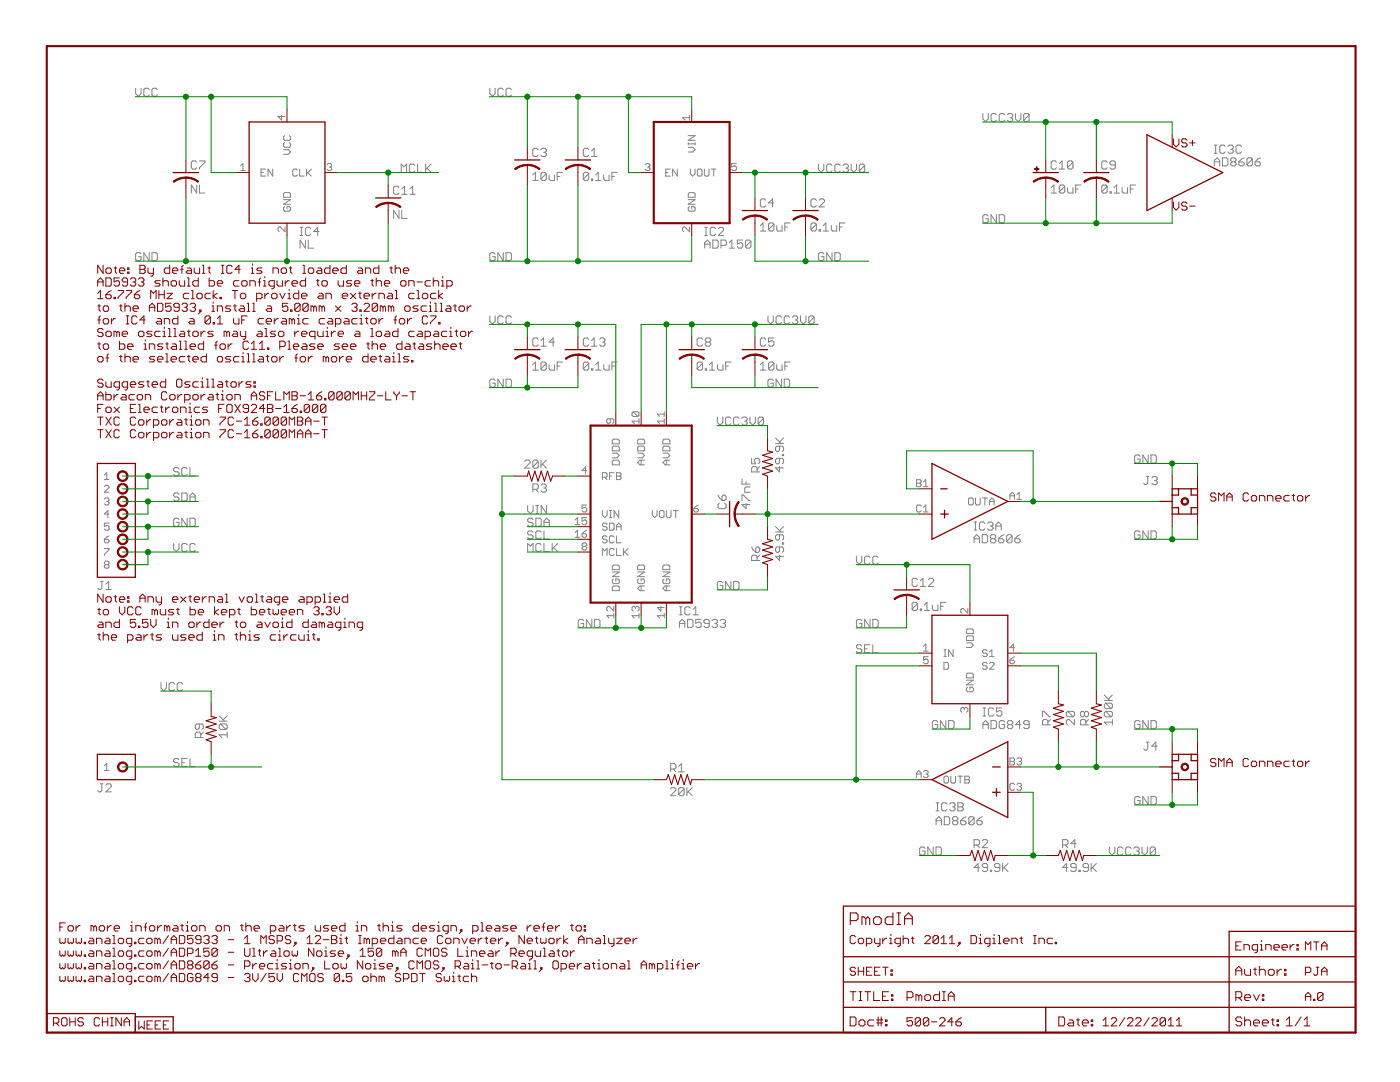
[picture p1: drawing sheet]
<svg xmlns="http://www.w3.org/2000/svg" width="279mm" height="216mm" viewBox="0 0 279 216" stroke-linecap="round" stroke-linejoin="round" font-family="sans-serif">
<g fill="#808080" stroke="#808080" stroke-width=".2">
<path d="M38.2 36.9v1.6z"/>
<path d="M38.2 36.9l1.1 1.6z"/>
<path d="M39.3 36.9v1.6z"/>
<path d="M39.8 36.9v1.6z"/>
<path d="M39.8 38.5h1.1z"/>
<path d="M139.1 72.5v1.1z"/>
<path d="M139.1 72.5l.3-.3z"/>
<path d="M139.4 72.2h.5z"/>
<path d="M139.9 72.2l.3 .3z"/>
<path d="M140.2 72.5v1.1z"/>
<path d="M139.9 73.9l.3-.3z"/>
<path d="M139.4 73.9h.5z"/>
<path d="M139.1 73.6l.3 .3z"/>
<path d="M139.1 73.6l1.1-1.1z"/>
<path d="M140.8 73.6v.3z"/>
<path d="M140.8 73.6h.2z"/>
<path d="M141 73.6v.3z"/>
<path d="M140.8 73.9h.2z"/>
<path d="M141.6 72.8l.5-.6z"/>
<path d="M142.1 72.2v1.7z"/>
<path d="M141.6 73.9h1z"/>
<path d="M143.2 72.8v.8z"/>
<path d="M143.2 73.6l.3 .3z"/>
<path d="M143.5 73.9h.8z"/>
<path d="M144.3 72.8v1.1z"/>
<path d="M144.8 72.2v1.7z"/>
<path d="M144.8 72.2h1.1z"/>
<path d="M144.8 73h.6z"/>
<path d="M104.7 93.4h1.1z"/>
<path d="M104.7 93.4l1.1-1.1z"/>
<path d="M105.8 92.1v.2z"/>
<path d="M105.5 91.8l.3 .3z"/>
<path d="M105 91.8h.5z"/>
<path d="M105 91.8l-.3 .3z"/>
<path d="M106.3 92.1v1.1z"/>
<path d="M106.3 92.1l.3-.3z"/>
<path d="M106.6 91.8h.5z"/>
<path d="M107.1 91.8l.3 .3z"/>
<path d="M107.4 92.1v1.1z"/>
<path d="M107.1 93.4l.3-.2z"/>
<path d="M106.6 93.4h.5z"/>
<path d="M106.3 93.2l.3 .2z"/>
<path d="M106.3 93.2l1.1-1.1z"/>
<path d="M108 91.8v1.6z"/>
<path d="M108 92.9l1.1-1.1z"/>
<path d="M108.2 92.6l.9 .8z"/>
<path d="M78.5 42v1.6z"/>
<path d="M78.5 42l1.1 1.6z"/>
<path d="M79.6 42v1.6z"/>
<path d="M80.2 42v1.6z"/>
<path d="M80.2 43.6h1.1z"/>
<path d="M140.6 48.4v1.1z"/>
<path d="M140.6 48.4l.6-.5z"/>
<path d="M141.2 47.9l.5 .5z"/>
<path d="M141.7 48.4v1.1z"/>
<path d="M140.6 48.7h1.1z"/>
<path d="M142.3 47.9v1.6z"/>
<path d="M142.3 49.5h.8z"/>
<path d="M143.1 49.5l.2-.3z"/>
<path d="M143.3 48.2v1z"/>
<path d="M143.1 47.9l.2 .3z"/>
<path d="M142.3 47.9h.8z"/>
<path d="M143.9 47.9v1.6z"/>
<path d="M143.9 47.9h.8z"/>
<path d="M144.7 47.9l.3 .3z"/>
<path d="M145 48.2v.5z"/>
<path d="M144.7 49l.3-.3z"/>
<path d="M143.9 49h.8z"/>
<path d="M145.5 48.4l.5-.5z"/>
<path d="M146 47.9v1.6z"/>
<path d="M145.5 49.5h1.1z"/>
<path d="M147.2 47.9h1z"/>
<path d="M147.2 47.9v.8z"/>
<path d="M147.2 48.7l.5-.3z"/>
<path d="M147.7 48.4h.3z"/>
<path d="M148 48.4l.2 .3z"/>
<path d="M148.2 48.7v.5z"/>
<path d="M148.2 49.2l-.2 .3z"/>
<path d="M147.4 49.5h.6z"/>
<path d="M147.2 49.2l.2 .3z"/>
<path d="M148.8 48.2v1z"/>
<path d="M148.8 48.2l.2-.3z"/>
<path d="M149 47.9h.6z"/>
<path d="M149.6 47.9l.3 .3z"/>
<path d="M149.9 48.2v1z"/>
<path d="M149.9 49.2l-.3 .3z"/>
<path d="M149 49.5h.6z"/>
<path d="M148.8 49.2l.2 .3z"/>
<path d="M148.8 49.2l1.1-1z"/>
<path d="M116.4 34.6v1.1z"/>
<path d="M116.4 34.6l.3-.2z"/>
<path d="M116.7 34.4h.5z"/>
<path d="M117.2 34.4l.3 .2z"/>
<path d="M117.5 34.6v1.1z"/>
<path d="M117.5 35.7l-.3 .3z"/>
<path d="M116.7 36h.5z"/>
<path d="M116.4 35.7l.3 .3z"/>
<path d="M116.4 35.7l1.1-1.1z"/>
<path d="M118 35.7v.3z"/>
<path d="M118 35.7h.3z"/>
<path d="M118.3 35.7v.3z"/>
<path d="M118 36h.3z"/>
<path d="M118.9 34.9l.5-.5z"/>
<path d="M119.4 34.4v1.6z"/>
<path d="M118.9 36h1z"/>
<path d="M120.5 34.9v.8z"/>
<path d="M120.5 35.7l.3 .3z"/>
<path d="M120.8 36h.8z"/>
<path d="M121.6 34.9v1.1z"/>
<path d="M122.1 34.4v1.6z"/>
<path d="M122.1 34.4h1.1z"/>
<path d="M122.1 35.2h.5z"/>
<path d="M161.8 44.7v1.1z"/>
<path d="M161.8 44.7l.3-.2z"/>
<path d="M162.1 44.5h.5z"/>
<path d="M162.6 44.5l.3 .2z"/>
<path d="M162.9 44.7v1.1z"/>
<path d="M162.9 45.8l-.3 .3z"/>
<path d="M162.1 46.1h.5z"/>
<path d="M161.8 45.8l.3 .3z"/>
<path d="M161.8 45.8l1.1-1.1z"/>
<path d="M163.5 45.8v.3z"/>
<path d="M163.5 45.8h.2z"/>
<path d="M163.7 45.8v.3z"/>
<path d="M163.5 46.1h.2z"/>
<path d="M164.3 45l.5-.5z"/>
<path d="M164.8 44.5v1.6z"/>
<path d="M164.3 46.1h1.1z"/>
<path d="M165.9 45v.8z"/>
<path d="M165.9 45.8l.3 .3z"/>
<path d="M166.2 46.1h.8z"/>
<path d="M167 45v1.1z"/>
<path d="M167.5 44.5v1.6z"/>
<path d="M167.5 44.5h1.1z"/>
<path d="M167.5 45.3h.6z"/>
<path d="M106.3 34.9l.5-.5z"/>
<path d="M106.8 34.4v1.6z"/>
<path d="M106.3 36h1.1z"/>
<path d="M107.9 34.6v1.1z"/>
<path d="M107.9 34.6l.3-.2z"/>
<path d="M108.2 34.4h.6z"/>
<path d="M108.8 34.4l.2 .2z"/>
<path d="M109 34.6v1.1z"/>
<path d="M109 35.7l-.2 .3z"/>
<path d="M108.2 36h.6z"/>
<path d="M107.9 35.7l.3 .3z"/>
<path d="M107.9 35.7l1.1-1.1z"/>
<path d="M109.6 34.9v.8z"/>
<path d="M109.6 35.7l.2 .3z"/>
<path d="M109.8 36h.9z"/>
<path d="M110.7 34.9v1.1z"/>
<path d="M111.2 34.4v1.6z"/>
<path d="M111.2 34.4h1.1z"/>
<path d="M111.2 35.2h.5z"/>
<path d="M152.3 44.5l-.6 .5z"/>
<path d="M152.3 44.5v1.6z"/>
<path d="M151.7 46.1h1.1z"/>
<path d="M153.4 44.7v1.1z"/>
<path d="M153.4 44.7l.2-.2z"/>
<path d="M153.6 44.5h.6z"/>
<path d="M154.2 44.5l.3 .2z"/>
<path d="M154.5 44.7v1.1z"/>
<path d="M154.2 46.1l.3-.3z"/>
<path d="M153.6 46.1h.6z"/>
<path d="M153.4 45.8l.2 .3z"/>
<path d="M153.4 45.8l1.1-1.1z"/>
<path d="M155 45v.8z"/>
<path d="M155 45.8l.3 .3z"/>
<path d="M155.3 46.1h.8z"/>
<path d="M156.1 45v1.1z"/>
<path d="M156.6 44.5v1.6z"/>
<path d="M156.6 44.5h1.1z"/>
<path d="M156.6 45.3h.6z"/>
<path d="M151.7 72.8l.6-.6z"/>
<path d="M152.3 72.2v1.7z"/>
<path d="M151.7 73.9h1.1z"/>
<path d="M153.4 72.5v1.1z"/>
<path d="M153.4 72.5l.2-.3z"/>
<path d="M153.6 72.2h.6z"/>
<path d="M154.2 72.2l.3 .3z"/>
<path d="M154.5 72.5v1.1z"/>
<path d="M154.2 73.9l.3-.3z"/>
<path d="M153.6 73.9h.6z"/>
<path d="M153.4 73.6l.2 .3z"/>
<path d="M153.4 73.6l1.1-1.1z"/>
<path d="M155 72.8v.8z"/>
<path d="M155 73.6l.3 .3z"/>
<path d="M155.3 73.9h.8z"/>
<path d="M156.1 72.8v1.1z"/>
<path d="M156.6 72.2v1.7z"/>
<path d="M156.6 72.2h1.1z"/>
<path d="M156.6 73h.6z"/>
<path d="M186.8 163.5v1.1z"/>
<path d="M186.8 163.5l.6-.5z"/>
<path d="M187.4 163l.5 .5z"/>
<path d="M187.9 163.5v1.1z"/>
<path d="M186.8 163.8h1.1z"/>
<path d="M188.4 163v1.6z"/>
<path d="M188.4 164.6h.9z"/>
<path d="M189.3 164.6l.2-.3z"/>
<path d="M189.5 163.2v1.1z"/>
<path d="M189.3 163l.2 .2z"/>
<path d="M188.4 163h.9z"/>
<path d="M190.1 163.2l.3-.2z"/>
<path d="M190.4 163h.5z"/>
<path d="M190.9 163l.3 .2z"/>
<path d="M191.2 163.2v.3z"/>
<path d="M191.2 163.5l-.3 .3z"/>
<path d="M190.9 163.8l.3 .2z"/>
<path d="M191.2 164v.3z"/>
<path d="M190.9 164.6l.3-.3z"/>
<path d="M190.4 164.6h.5z"/>
<path d="M190.1 164.3l.3 .3z"/>
<path d="M190.1 164v.3z"/>
<path d="M190.1 164l.3-.2z"/>
<path d="M190.1 163.5l.3 .3z"/>
<path d="M190.1 163.2v.3z"/>
<path d="M190.4 163.8h.5z"/>
<path d="M192.2 163.2l.6-.2z"/>
<path d="M191.7 163.8l.5-.6z"/>
<path d="M191.7 163.8v.5z"/>
<path d="M191.7 164.3l.3 .3z"/>
<path d="M192 164.6h.5z"/>
<path d="M192.5 164.6l.3-.3z"/>
<path d="M192.8 164v.3z"/>
<path d="M192.5 163.8l.3 .2z"/>
<path d="M191.7 163.8h.8z"/>
<path d="M193.3 163.2v1.1z"/>
<path d="M193.6 163l-.3 .2z"/>
<path d="M193.6 163h.5z"/>
<path d="M194.1 163l.3 .2z"/>
<path d="M194.4 163.2v1.1z"/>
<path d="M194.1 164.6l.3-.3z"/>
<path d="M193.6 164.6h.5z"/>
<path d="M193.3 164.3l.3 .3z"/>
<path d="M194.4 163.2l-1.1 1.1z"/>
<path d="M195.5 163.2l.5-.2z"/>
<path d="M195.5 163.2l-.5 .6z"/>
<path d="M195 163.8v.5z"/>
<path d="M195 164.3l.2 .3z"/>
<path d="M195.2 164.6h.6z"/>
<path d="M195.8 164.6l.2-.3z"/>
<path d="M196 164v.3z"/>
<path d="M195.8 163.8l.2 .2z"/>
<path d="M195 163.8h.8z"/>
<path d="M133.8 158.8h1.1z"/>
<path d="M134.9 157.7l-1.1 1.1z"/>
<path d="M134.9 157.4v.3z"/>
<path d="M134.6 157.2l.3 .2z"/>
<path d="M134.1 157.2h.5z"/>
<path d="M134.1 157.2l-.3 .2z"/>
<path d="M135.4 157.4v1.1z"/>
<path d="M135.4 157.4l.3-.2z"/>
<path d="M135.7 157.2h.6z"/>
<path d="M136.3 157.2l.2 .2z"/>
<path d="M136.5 157.4v1.1z"/>
<path d="M136.5 158.5l-.2 .3z"/>
<path d="M135.7 158.8h.6z"/>
<path d="M135.4 158.5l.3 .3z"/>
<path d="M135.4 158.5l1.1-1.1z"/>
<path d="M137.1 157.2v1.6z"/>
<path d="M137.1 158.2l1.1-1z"/>
<path d="M137.4 158l.8 .8z"/>
<path d="M195.2 172.3v1.6z"/>
<path d="M195.2 172.3l-.8 .8z"/>
<path d="M194.4 173.1h1.1z"/>
<path d="M196 173.7l.3 .2z"/>
<path d="M196.3 173.9h.5z"/>
<path d="M196.8 173.9l.3-.2z"/>
<path d="M197.1 172.6v1.1z"/>
<path d="M196.8 172.3l.3 .3z"/>
<path d="M196.3 172.3h.5z"/>
<path d="M196.3 172.3l-.3 .3z"/>
<path d="M196 172.6v.2z"/>
<path d="M196 172.8l.3 .3z"/>
<path d="M196.3 173.1h.8z"/>
<path d="M197.7 173.7v.2z"/>
<path d="M197.7 173.7h.2z"/>
<path d="M197.9 173.7v.2z"/>
<path d="M197.7 173.9h.2z"/>
<path d="M198.5 173.7l.2 .2z"/>
<path d="M198.7 173.9h.6z"/>
<path d="M199.3 173.9l.2-.2z"/>
<path d="M199.5 172.6v1.1z"/>
<path d="M199.3 172.3l.2 .3z"/>
<path d="M198.7 172.3h.6z"/>
<path d="M198.7 172.3l-.2 .3z"/>
<path d="M198.5 172.6v.2z"/>
<path d="M198.5 172.8l.2 .3z"/>
<path d="M198.7 173.1h.8z"/>
<path d="M200.1 172.3v1.6z"/>
<path d="M200.1 173.4l1.1-1.1z"/>
<path d="M200.4 173.1l.8 .8z"/>
<path d="M212.9 172.3v1.6z"/>
<path d="M212.9 172.3l-.8 .8z"/>
<path d="M212.1 173.1h1z"/>
<path d="M213.7 173.7l.3 .2z"/>
<path d="M214 173.9h.5z"/>
<path d="M214.5 173.9l.3-.2z"/>
<path d="M214.8 172.6v1.1z"/>
<path d="M214.5 172.3l.3 .3z"/>
<path d="M214 172.3h.5z"/>
<path d="M214 172.3l-.3 .3z"/>
<path d="M213.7 172.6v.2z"/>
<path d="M213.7 172.8l.3 .3z"/>
<path d="M214 173.1h.8z"/>
<path d="M215.3 173.7v.2z"/>
<path d="M215.3 173.7h.3z"/>
<path d="M215.6 173.7v.2z"/>
<path d="M215.3 173.9h.3z"/>
<path d="M216.1 173.7l.3 .2z"/>
<path d="M216.4 173.9h.5z"/>
<path d="M216.9 173.9l.3-.2z"/>
<path d="M217.2 172.6v1.1z"/>
<path d="M216.9 172.3l.3 .3z"/>
<path d="M216.4 172.3h.5z"/>
<path d="M216.4 172.3l-.3 .3z"/>
<path d="M216.1 172.6v.2z"/>
<path d="M216.1 172.8l.3 .3z"/>
<path d="M216.4 173.1h.8z"/>
<path d="M217.8 172.3v1.6z"/>
<path d="M218.8 172.3l-1 1.1z"/>
<path d="M218 173.1l.8 .8z"/>
<path d="M154.8 93.4h1.6z"/>
<path d="M154.8 93.4l.8 .8z"/>
<path d="M155.6 93.1v1.1z"/>
<path d="M156.1 92.5l.3-.2z"/>
<path d="M156.4 91.7v.6z"/>
<path d="M156.1 91.5l.3 .2z"/>
<path d="M155 91.5h1.1z"/>
<path d="M155 91.5l-.2 .2z"/>
<path d="M154.8 91.7v.6z"/>
<path d="M154.8 92.3l.2 .2z"/>
<path d="M155 92.5h.3z"/>
<path d="M155.3 92.5l.3-.2z"/>
<path d="M155.6 91.5v.8z"/>
<path d="M156.1 90.9h.3z"/>
<path d="M156.1 90.7v.2z"/>
<path d="M156.1 90.7h.3z"/>
<path d="M156.4 90.7v.2z"/>
<path d="M156.4 89.8l-.3 .3z"/>
<path d="M156.4 89.3v.5z"/>
<path d="M156.1 89l.3 .3z"/>
<path d="M155 89h1.1z"/>
<path d="M155 89l-.2 .3z"/>
<path d="M154.8 89.3v.5z"/>
<path d="M154.8 89.8l.2 .3z"/>
<path d="M155 90.1h.3z"/>
<path d="M155.3 90.1l.3-.3z"/>
<path d="M155.6 89v.8z"/>
<path d="M154.8 88.5h1.6z"/>
<path d="M154.8 87.4l1.1 1.1z"/>
<path d="M155.6 88.2l.8-.8z"/>
<path d="M154.8 111h1.6z"/>
<path d="M154.8 111l.8 .8z"/>
<path d="M155.6 110.8v1z"/>
<path d="M156.4 109.9l-.3 .3z"/>
<path d="M156.4 109.4v.5z"/>
<path d="M156.1 109.1l.3 .3z"/>
<path d="M155 109.1h1.1z"/>
<path d="M155 109.1l-.2 .3z"/>
<path d="M154.8 109.4v.5z"/>
<path d="M154.8 109.9l.2 .3z"/>
<path d="M155 110.2h.3z"/>
<path d="M155.3 110.2l.3-.3z"/>
<path d="M155.6 109.1v.8z"/>
<path d="M156.1 108.6h.3z"/>
<path d="M156.1 108.3v.3z"/>
<path d="M156.1 108.3h.3z"/>
<path d="M156.4 108.3v.3z"/>
<path d="M156.1 107.8l.3-.3z"/>
<path d="M156.4 107v.5z"/>
<path d="M156.1 106.7l.3 .3z"/>
<path d="M155 106.7h1.1z"/>
<path d="M154.8 107l.2-.3z"/>
<path d="M154.8 107v.5z"/>
<path d="M154.8 107.5l.2 .3z"/>
<path d="M155 107.8h.3z"/>
<path d="M155.3 107.8l.3-.3z"/>
<path d="M155.6 106.7v.8z"/>
<path d="M154.8 106.2h1.6z"/>
<path d="M154.8 105.1l1.1 1.1z"/>
<path d="M156.4 105.1l-.8 .8z"/>
<path d="M148.1 100.7h1.6z"/>
<path d="M148.1 100.7l.8 .8z"/>
<path d="M148.9 100.4v1.1z"/>
<path d="M148.1 98.8v1.1z"/>
<path d="M148.1 98.8h.3z"/>
<path d="M148.4 98.8l1 1.1z"/>
<path d="M149.4 99.9h.3z"/>
<path d="M148.6 98.2h1.1z"/>
<path d="M148.6 97.4v.8z"/>
<path d="M148.9 97.2l-.3 .2z"/>
<path d="M148.9 97.2h.8z"/>
<path d="M148.1 96.6h1.6z"/>
<path d="M148.1 95.5v1.1z"/>
<path d="M148.9 96.1v.5z"/>
<path d="M219.9 37.2v1.1z"/>
<path d="M220.2 36.9l-.3 .3z"/>
<path d="M220.2 36.9h.5z"/>
<path d="M220.7 36.9l.3 .3z"/>
<path d="M221 37.2v1.1z"/>
<path d="M220.7 38.5l.3-.2z"/>
<path d="M220.2 38.5h.5z"/>
<path d="M219.9 38.3l.3 .2z"/>
<path d="M219.9 38.3l1.1-1.1z"/>
<path d="M221.5 38.3v.2z"/>
<path d="M221.5 38.3h.3z"/>
<path d="M221.8 38.3v.2z"/>
<path d="M221.5 38.5h.3z"/>
<path d="M222.3 37.4l.6-.5z"/>
<path d="M222.9 36.9v1.6z"/>
<path d="M222.3 38.5h1.1z"/>
<path d="M223.9 37.4v.9z"/>
<path d="M223.9 38.3l.3 .2z"/>
<path d="M224.2 38.5h.8z"/>
<path d="M225 37.4v1.1z"/>
<path d="M225.6 36.9v1.6z"/>
<path d="M225.6 36.9h1.1z"/>
<path d="M225.6 37.7h.5z"/>
<path d="M209.8 37.4l.5-.5z"/>
<path d="M210.3 36.9v1.6z"/>
<path d="M209.8 38.5h1.1z"/>
<path d="M211.4 37.2v1.1z"/>
<path d="M211.4 37.2l.3-.3z"/>
<path d="M211.7 36.9h.5z"/>
<path d="M212.2 36.9l.3 .3z"/>
<path d="M212.5 37.2v1.1z"/>
<path d="M212.2 38.5l.3-.2z"/>
<path d="M211.7 38.5h.5z"/>
<path d="M211.4 38.3l.3 .2z"/>
<path d="M211.4 38.3l1.1-1.1z"/>
<path d="M213 37.4v.9z"/>
<path d="M213 38.3l.3 .2z"/>
<path d="M213.3 38.5h.8z"/>
<path d="M214.1 37.4v1.1z"/>
<path d="M214.7 36.9v1.6z"/>
<path d="M214.7 36.9h1.1z"/>
<path d="M214.7 37.7h.5z"/>
<path d="M214.4 143.6v1z"/>
<path d="M213.4 143.6l1 1z"/>
<path d="M213.1 143.6h.3z"/>
<path d="M212.8 143.8l.3-.2z"/>
<path d="M212.8 143.8v.6z"/>
<path d="M212.8 144.4l.3 .2z"/>
<path d="M213.1 143h1.1z"/>
<path d="M212.8 142.7l.3 .3z"/>
<path d="M212.8 142.2v.5z"/>
<path d="M212.8 142.2l.3-.3z"/>
<path d="M213.1 141.9h1.1z"/>
<path d="M214.2 141.9l.2 .3z"/>
<path d="M214.4 142.2v.5z"/>
<path d="M214.4 142.7l-.2 .3z"/>
<path d="M213.1 141.9l1.1 1.1z"/>
<path d="M220.4 144.1l.5 .5z"/>
<path d="M220.4 144.1h1.6z"/>
<path d="M222 143.6v1z"/>
<path d="M220.7 143h1z"/>
<path d="M220.4 142.7l.3 .3z"/>
<path d="M220.4 142.2v.5z"/>
<path d="M220.4 142.2l.3-.3z"/>
<path d="M220.7 141.9h1z"/>
<path d="M221.7 141.9l.3 .3z"/>
<path d="M222 142.2v.5z"/>
<path d="M222 142.7l-.3 .3z"/>
<path d="M220.7 141.9l1 1.1z"/>
<path d="M220.7 141.4h1z"/>
<path d="M220.4 141.1l.3 .3z"/>
<path d="M220.4 140.6v.5z"/>
<path d="M220.4 140.6l.3-.3z"/>
<path d="M220.7 140.3h1z"/>
<path d="M221.7 140.3l.3 .3z"/>
<path d="M222 140.6v.5z"/>
<path d="M222 141.1l-.3 .3z"/>
<path d="M220.7 140.3l1 1.1z"/>
<path d="M220.4 139.8h1.6z"/>
<path d="M220.4 138.7l1.1 1.1z"/>
<path d="M221.2 139.5l.8-.8z"/>
<path d="M182 120.5v1z"/>
<path d="M182.3 120.2l-.3 .3z"/>
<path d="M182.3 120.2h.5z"/>
<path d="M182.8 120.2l.3 .3z"/>
<path d="M183.1 120.5v1z"/>
<path d="M183.1 121.5l-.3 .3z"/>
<path d="M182.3 121.8h.5z"/>
<path d="M182 121.5l.3 .3z"/>
<path d="M182 121.5l1.1-1z"/>
<path d="M183.7 121.5v.3z"/>
<path d="M183.7 121.5h.2z"/>
<path d="M183.9 121.5v.3z"/>
<path d="M183.7 121.8h.2z"/>
<path d="M185 120.2l-.5 .5z"/>
<path d="M185 120.2v1.6z"/>
<path d="M184.5 121.8h1z"/>
<path d="M186.1 120.7v.8z"/>
<path d="M186.1 121.5l.3 .3z"/>
<path d="M186.4 121.8h.8z"/>
<path d="M187.2 120.7v1.1z"/>
<path d="M187.7 120.2v1.6z"/>
<path d="M187.7 120.2h1.1z"/>
<path d="M187.7 121h.6z"/>
<path d="M43.7 146.6l.6 .6z"/>
<path d="M43.7 146.6h1.6z"/>
<path d="M45.3 146.1v1.1z"/>
<path d="M44 145.5h1.1z"/>
<path d="M43.7 145.3l.3 .2z"/>
<path d="M43.7 144.7v.6z"/>
<path d="M44 144.5l-.3 .2z"/>
<path d="M44 144.5h1.1z"/>
<path d="M45.1 144.5l.2 .2z"/>
<path d="M45.3 144.7v.6z"/>
<path d="M45.3 145.3l-.2 .2z"/>
<path d="M44 144.5l1.1 1z"/>
<path d="M43.7 143.9h1.6z"/>
<path d="M43.7 142.8l1.1 1.1z"/>
<path d="M44.5 143.6l.8-.8z"/>
<path d="M116.4 72.5v1.1z"/>
<path d="M116.4 72.5l.3-.3z"/>
<path d="M116.7 72.2h.5z"/>
<path d="M117.2 72.2l.3 .3z"/>
<path d="M117.5 72.5v1.1z"/>
<path d="M117.2 73.9l.3-.3z"/>
<path d="M116.7 73.9h.5z"/>
<path d="M116.4 73.6l.3 .3z"/>
<path d="M116.4 73.6l1.1-1.1z"/>
<path d="M118 73.6v.3z"/>
<path d="M118 73.6h.3z"/>
<path d="M118.3 73.6v.3z"/>
<path d="M118 73.9h.3z"/>
<path d="M118.9 72.8l.5-.6z"/>
<path d="M119.4 72.2v1.7z"/>
<path d="M118.9 73.9h1z"/>
<path d="M120.5 72.8v.8z"/>
<path d="M120.5 73.6l.3 .3z"/>
<path d="M120.8 73.9h.8z"/>
<path d="M121.6 72.8v1.1z"/>
<path d="M122.1 72.2v1.7z"/>
<path d="M122.1 72.2h1.1z"/>
<path d="M122.1 73h.5z"/>
<path d="M106.3 72.8l.5-.6z"/>
<path d="M106.8 72.2v1.7z"/>
<path d="M106.3 73.9h1.1z"/>
<path d="M107.9 72.5v1.1z"/>
<path d="M108.2 72.2l-.3 .3z"/>
<path d="M108.2 72.2h.6z"/>
<path d="M108.8 72.2l.2 .3z"/>
<path d="M109 72.5v1.1z"/>
<path d="M108.8 73.9l.2-.3z"/>
<path d="M108.2 73.9h.6z"/>
<path d="M107.9 73.6l.3 .3z"/>
<path d="M109 72.5l-1.1 1.1z"/>
<path d="M109.6 72.8v.8z"/>
<path d="M109.6 73.6l.2 .3z"/>
<path d="M109.8 73.9h.9z"/>
<path d="M110.7 72.8v1.1z"/>
<path d="M111.2 72.2v1.7z"/>
<path d="M111.2 72.2h1.1z"/>
<path d="M111.2 73h.5z"/>
<path d="M59.9 47.9v1.6z"/>
<path d="M59.9 47.9l1.1 1.6z"/>
<path d="M61 47.9v1.6z"/>
<path d="M61.5 47.9v1.6z"/>
<path d="M61.5 49.5h1.1z"/>
<path d="M20.8 94.8l.5-.5z"/>
<path d="M21.3 94.3v1.4z"/>
<path d="M20.8 95.7h1z"/>
<path d="M20.8 98.2h1z"/>
<path d="M20.8 98.2l1-.9z"/>
<path d="M21.8 97.1v.2z"/>
<path d="M21.5 96.8l.3 .3z"/>
<path d="M21.1 96.8h.4z"/>
<path d="M21.1 96.8l-.3 .3z"/>
<path d="M20.8 99.6l.3-.2z"/>
<path d="M21.1 99.4h.4z"/>
<path d="M21.5 99.4l.3 .2z"/>
<path d="M21.8 99.6v.2z"/>
<path d="M21.8 99.8l-.3 .3z"/>
<path d="M21.3 100.1h.2z"/>
<path d="M21.5 100.1l.3 .2z"/>
<path d="M21.8 100.3v.2z"/>
<path d="M21.8 100.5l-.3 .3z"/>
<path d="M21.1 100.8h.4z"/>
<path d="M20.8 100.5l.3 .3z"/>
<path d="M21.5 101.9v1.4z"/>
<path d="M21.5 101.9l-.7 .7z"/>
<path d="M20.8 102.6h1z"/>
<path d="M20.8 104.4h1z"/>
<path d="M20.8 104.4v.7z"/>
<path d="M20.8 105.1l.5-.2z"/>
<path d="M21.3 104.9h.2z"/>
<path d="M21.5 104.9l.3 .2z"/>
<path d="M21.8 105.1v.5z"/>
<path d="M21.5 105.8l.3-.2z"/>
<path d="M21.1 105.8h.4z"/>
<path d="M20.8 105.6l.3 .2z"/>
<path d="M21.3 107.2l.5-.3z"/>
<path d="M20.8 107.6l.5-.4z"/>
<path d="M20.8 107.6v.5z"/>
<path d="M20.8 108.1l.3 .2z"/>
<path d="M21.1 108.3h.4z"/>
<path d="M21.5 108.3l.3-.2z"/>
<path d="M21.8 107.8v.3z"/>
<path d="M21.5 107.6l.3 .2z"/>
<path d="M20.8 107.6h.7z"/>
<path d="M20.8 109.5h1z"/>
<path d="M21.8 109.5v.2z"/>
<path d="M21.8 109.7l-1 .9z"/>
<path d="M20.8 110.6v.2z"/>
<path d="M20.8 112.2l.3-.2z"/>
<path d="M21.1 112h.4z"/>
<path d="M21.5 112l.3 .2z"/>
<path d="M21.8 112.2v.2z"/>
<path d="M21.8 112.4l-.3 .3z"/>
<path d="M21.5 112.7l.3 .2z"/>
<path d="M21.8 112.9v.2z"/>
<path d="M21.8 113.1l-.3 .3z"/>
<path d="M21.1 113.4h.4z"/>
<path d="M20.8 113.1l.3 .3z"/>
<path d="M20.8 112.9v.2z"/>
<path d="M20.8 112.9l.3-.2z"/>
<path d="M20.8 112.4l.3 .3z"/>
<path d="M20.8 112.2v.2z"/>
<path d="M21.1 112.7h.4z"/>
<path d="M19.5 117.4l.3 .2z"/>
<path d="M19.8 117.6h.2z"/>
<path d="M20 117.6l.3-.2z"/>
<path d="M20.3 116v1.4z"/>
<path d="M20 116h.6z"/>
<path d="M21.1 116.6l.6-.6z"/>
<path d="M21.7 116v1.6z"/>
<path d="M21.1 117.6h1.1z"/>
<path d="M122.2 92.8h1.4z"/>
<path d="M123.6 92.1v.7z"/>
<path d="M123.4 91.8l.2 .3z"/>
<path d="M122.4 91.8h1z"/>
<path d="M122.2 92.1l.2-.3z"/>
<path d="M122.2 92.1v.7z"/>
<path d="M122.2 91.4h.9z"/>
<path d="M123.1 91.4l.5-.5z"/>
<path d="M123.1 90.4l.5 .5z"/>
<path d="M122.2 90.4h.9z"/>
<path d="M122.2 90h1.4z"/>
<path d="M123.6 89.3v.7z"/>
<path d="M123.4 89l.2 .3z"/>
<path d="M122.4 89h1z"/>
<path d="M122.4 89l-.2 .3z"/>
<path d="M122.2 89.3v.7z"/>
<path d="M122.2 88.6h1.4z"/>
<path d="M123.6 87.9v.7z"/>
<path d="M123.4 87.6l.2 .3z"/>
<path d="M122.4 87.6h1z"/>
<path d="M122.4 87.6l-.2 .3z"/>
<path d="M122.2 87.9v.7z"/>
<path d="M122.3 84.5l.2-.2z"/>
<path d="M122.5 83.8v.5z"/>
<path d="M122.3 83.6l.2 .2z"/>
<path d="M121.3 83.6h1z"/>
<path d="M121.3 83.6l-.2 .2z"/>
<path d="M121.1 83.8v.5z"/>
<path d="M121.1 84.3l.2 .2z"/>
<path d="M121.3 84.5h.3z"/>
<path d="M121.6 84.5l.2-.2z"/>
<path d="M121.8 83.6v.7z"/>
<path d="M127.7 92.8h.9z"/>
<path d="M127.3 92.3l.4 .5z"/>
<path d="M127.3 92.3l.4-.5z"/>
<path d="M127.7 91.8h.9z"/>
<path d="M128 91.8v1z"/>
<path d="M127.3 91.4h.9z"/>
<path d="M128.6 90.9l-.4 .5z"/>
<path d="M128.2 90.4l.4 .5z"/>
<path d="M127.3 90.4h.9z"/>
<path d="M127.3 90h1.3z"/>
<path d="M128.6 89.3v.7z"/>
<path d="M128.4 89l.2 .3z"/>
<path d="M127.5 89h.9z"/>
<path d="M127.5 89l-.2 .3z"/>
<path d="M127.3 89.3v.7z"/>
<path d="M127.3 88.6h1.3z"/>
<path d="M128.6 87.9v.7z"/>
<path d="M128.4 87.6l.2 .3z"/>
<path d="M127.5 87.6h.9z"/>
<path d="M127.5 87.6l-.2 .3z"/>
<path d="M127.3 87.9v.7z"/>
<path d="M126.1 84l.5 .5z"/>
<path d="M126.1 84h1.4z"/>
<path d="M127.5 83.6v.9z"/>
<path d="M126.4 83.1h.9z"/>
<path d="M126.1 82.9l.3 .2z"/>
<path d="M126.1 82.4v.5z"/>
<path d="M126.1 82.4l.3-.2z"/>
<path d="M126.4 82.2h.9z"/>
<path d="M127.3 82.2l.2 .2z"/>
<path d="M127.5 82.4v.5z"/>
<path d="M127.5 82.9l-.2 .2z"/>
<path d="M126.4 82.2l.9 .9z"/>
<path d="M132.8 92.8h.9z"/>
<path d="M132.3 92.3l.5 .5z"/>
<path d="M132.3 92.3l.5-.5z"/>
<path d="M132.8 91.8h.9z"/>
<path d="M133 91.8v1z"/>
<path d="M132.3 91.4h.9z"/>
<path d="M133.2 91.4l.5-.5z"/>
<path d="M133.2 90.4l.5 .5z"/>
<path d="M132.3 90.4h.9z"/>
<path d="M132.3 90h1.4z"/>
<path d="M133.7 89.3v.7z"/>
<path d="M133.5 89l.2 .3z"/>
<path d="M132.5 89h1z"/>
<path d="M132.3 89.3l.2-.3z"/>
<path d="M132.3 89.3v.7z"/>
<path d="M132.3 88.6h1.4z"/>
<path d="M133.7 87.9v.7z"/>
<path d="M133.5 87.6l.2 .3z"/>
<path d="M132.5 87.6h1z"/>
<path d="M132.3 87.9l.2-.3z"/>
<path d="M132.3 87.9v.7z"/>
<path d="M131.2 84l.5 .5z"/>
<path d="M131.2 84h1.4z"/>
<path d="M132.6 83.6v.9z"/>
<path d="M131.2 82.6l.5 .5z"/>
<path d="M131.2 82.6h1.4z"/>
<path d="M132.6 82.2v.9z"/>
<path d="M122.2 117.9h1.4z"/>
<path d="M123.6 117.2v.7z"/>
<path d="M123.4 116.9l.2 .3z"/>
<path d="M122.4 116.9h1z"/>
<path d="M122.4 116.9l-.2 .3z"/>
<path d="M122.2 117.2v.7z"/>
<path d="M122.4 115.5l-.2 .3z"/>
<path d="M122.2 115.8v.4z"/>
<path d="M122.2 116.2l.2 .3z"/>
<path d="M122.4 116.5h1z"/>
<path d="M123.4 116.5l.2-.3z"/>
<path d="M123.6 115.8v.4z"/>
<path d="M123.4 115.5l.2 .3z"/>
<path d="M122.9 115.5h.5z"/>
<path d="M122.9 115.5v.5z"/>
<path d="M122.2 115.1h1.4z"/>
<path d="M122.2 115.1l1.4-1z"/>
<path d="M122.2 114.1h1.4z"/>
<path d="M122.2 113.7h1.4z"/>
<path d="M123.6 113v.7z"/>
<path d="M123.4 112.8l.2 .2z"/>
<path d="M122.4 112.8h1z"/>
<path d="M122.4 112.8l-.2 .2z"/>
<path d="M122.2 113v.7z"/>
<path d="M121.1 122.9l.5 .4z"/>
<path d="M121.1 122.9h1.4z"/>
<path d="M122.5 122.4v.9z"/>
<path d="M122.5 121v.9z"/>
<path d="M121.6 121l.9 .9z"/>
<path d="M121.3 121h.3z"/>
<path d="M121.3 121l-.2 .2z"/>
<path d="M121.1 121.2v.5z"/>
<path d="M121.1 121.7l.2 .2z"/>
<path d="M127.7 117.9h.9z"/>
<path d="M127.3 117.4l.4 .5z"/>
<path d="M127.3 117.4l.4-.5z"/>
<path d="M127.7 116.9h.9z"/>
<path d="M128 116.9v1z"/>
<path d="M127.5 115.5l-.2 .3z"/>
<path d="M127.3 115.8v.4z"/>
<path d="M127.3 116.2l.2 .3z"/>
<path d="M127.5 116.5h.9z"/>
<path d="M128.6 116.2l-.2 .3z"/>
<path d="M128.6 115.8v.4z"/>
<path d="M128.4 115.5l.2 .3z"/>
<path d="M128 115.5h.4z"/>
<path d="M128 115.5v.5z"/>
<path d="M127.3 115.1h1.3z"/>
<path d="M127.3 115.1l1.3-1z"/>
<path d="M127.3 114.1h1.3z"/>
<path d="M127.3 113.7h1.3z"/>
<path d="M128.6 113v.7z"/>
<path d="M128.4 112.8l.2 .2z"/>
<path d="M127.5 112.8h.9z"/>
<path d="M127.5 112.8l-.2 .2z"/>
<path d="M127.3 113v.7z"/>
<path d="M126.1 122.9l.5 .4z"/>
<path d="M126.1 122.9h1.4z"/>
<path d="M127.5 122.4v.9z"/>
<path d="M126.1 121.7l.3 .2z"/>
<path d="M126.1 121.2v.5z"/>
<path d="M126.1 121.2l.3-.2z"/>
<path d="M126.4 121h.2z"/>
<path d="M126.6 121l.2 .2z"/>
<path d="M126.8 121.2v.3z"/>
<path d="M126.8 121.2l.3-.2z"/>
<path d="M127.1 121h.2z"/>
<path d="M127.3 121l.2 .2z"/>
<path d="M127.5 121.2v.5z"/>
<path d="M127.5 121.7l-.2 .2z"/>
<path d="M132.8 117.9h.9z"/>
<path d="M132.3 117.4l.5 .5z"/>
<path d="M132.3 117.4l.5-.5z"/>
<path d="M132.8 116.9h.9z"/>
<path d="M133 116.9v1z"/>
<path d="M132.5 115.5l-.2 .3z"/>
<path d="M132.3 115.8v.4z"/>
<path d="M132.3 116.2l.2 .3z"/>
<path d="M132.5 116.5h1z"/>
<path d="M133.5 116.5l.2-.3z"/>
<path d="M133.7 115.8v.4z"/>
<path d="M133.5 115.5l.2 .3z"/>
<path d="M133 115.5h.5z"/>
<path d="M133 115.5v.5z"/>
<path d="M132.3 115.1h1.4z"/>
<path d="M132.3 115.1l1.4-1z"/>
<path d="M132.3 114.1h1.4z"/>
<path d="M132.3 113.7h1.4z"/>
<path d="M133.7 113v.7z"/>
<path d="M133.5 112.8l.2 .2z"/>
<path d="M132.5 112.8h1z"/>
<path d="M132.3 113l.2-.2z"/>
<path d="M132.3 113v.7z"/>
<path d="M131.2 122.9l.5 .4z"/>
<path d="M131.2 122.9h1.4z"/>
<path d="M132.6 122.4v.9z"/>
<path d="M131.2 121.2h1.4z"/>
<path d="M131.2 121.2l.7 .7z"/>
<path d="M131.9 121v.9z"/>
<path d="M120.2 94.3v1.4z"/>
<path d="M120.2 94.3h.7z"/>
<path d="M120.9 94.3l.3 .3z"/>
<path d="M121.2 94.6v.4z"/>
<path d="M120.9 95.2l.3-.2z"/>
<path d="M120.2 95.2h.7z"/>
<path d="M120.7 95.2l.5 .5z"/>
<path d="M121.6 94.3v1.4z"/>
<path d="M121.6 94.3h1z"/>
<path d="M121.6 95h.5z"/>
<path d="M123 94.3v1.4z"/>
<path d="M123 94.3h.7z"/>
<path d="M123.7 94.3l.3 .3z"/>
<path d="M124 94.6v.2z"/>
<path d="M124 94.8l-.3 .2z"/>
<path d="M123.7 95l.3 .2z"/>
<path d="M124 95.2v.3z"/>
<path d="M124 95.5l-.3 .2z"/>
<path d="M123 95.7h.7z"/>
<path d="M123 95h.7z"/>
<path d="M116.9 93.2v1.4z"/>
<path d="M116.9 93.2l-.7 .7z"/>
<path d="M116.2 93.9h.9z"/>
<path d="M120.2 101.9v.9z"/>
<path d="M120.2 102.8l.5 .5z"/>
<path d="M120.7 103.3l.5-.5z"/>
<path d="M121.2 101.9v.9z"/>
<path d="M121.6 103.3h.5z"/>
<path d="M121.9 101.9v1.4z"/>
<path d="M121.6 101.9h.5z"/>
<path d="M122.6 101.9v1.4z"/>
<path d="M122.6 101.9l.9 1.4z"/>
<path d="M123.5 101.9v1.4z"/>
<path d="M116.2 100.8h.9z"/>
<path d="M116.2 100.8v.7z"/>
<path d="M116.2 101.5l.4-.3z"/>
<path d="M116.6 101.2h.3z"/>
<path d="M116.9 101.2l.2 .3z"/>
<path d="M117.1 101.5v.4z"/>
<path d="M117.1 101.9l-.2 .3z"/>
<path d="M116.4 102.2h.5z"/>
<path d="M116.2 101.9l.2 .3z"/>
<path d="M120.9 104.4l.3 .2z"/>
<path d="M120.5 104.4h.4z"/>
<path d="M120.5 104.4l-.3 .2z"/>
<path d="M120.2 104.6v.3z"/>
<path d="M120.2 104.9l.3 .2z"/>
<path d="M120.5 105.1h.4z"/>
<path d="M120.9 105.1l.3 .2z"/>
<path d="M121.2 105.3v.3z"/>
<path d="M121.2 105.6l-.3 .2z"/>
<path d="M120.5 105.8h.4z"/>
<path d="M120.2 105.6l.3 .2z"/>
<path d="M121.6 104.4v1.4z"/>
<path d="M121.6 105.8h.7z"/>
<path d="M122.3 105.8l.3-.2z"/>
<path d="M122.6 104.6v1z"/>
<path d="M122.3 104.4l.3 .2z"/>
<path d="M121.6 104.4h.7z"/>
<path d="M123 104.9v.9z"/>
<path d="M123 104.9l.5-.5z"/>
<path d="M123.5 104.4l.5 .5z"/>
<path d="M124 104.9v.9z"/>
<path d="M123 105.1h1z"/>
<path d="M114.8 103.8l.4-.5z"/>
<path d="M115.2 103.3v1.4z"/>
<path d="M114.8 104.7h.9z"/>
<path d="M116.2 103.3h.9z"/>
<path d="M116.2 103.3v.7z"/>
<path d="M116.2 104l.4-.2z"/>
<path d="M116.6 103.8h.3z"/>
<path d="M116.9 103.8l.2 .2z"/>
<path d="M117.1 104v.5z"/>
<path d="M117.1 104.5l-.2 .2z"/>
<path d="M116.4 104.7h.5z"/>
<path d="M116.2 104.5l.2 .2z"/>
<path d="M120.9 106.9l.3 .3z"/>
<path d="M120.5 106.9h.4z"/>
<path d="M120.5 106.9l-.3 .3z"/>
<path d="M120.2 107.2v.2z"/>
<path d="M120.2 107.4l.3 .2z"/>
<path d="M120.5 107.6h.4z"/>
<path d="M120.9 107.6l.3 .2z"/>
<path d="M121.2 107.8v.3z"/>
<path d="M121.2 108.1l-.3 .2z"/>
<path d="M120.5 108.3h.4z"/>
<path d="M120.2 108.1l.3 .2z"/>
<path d="M122.3 106.9l.3 .3z"/>
<path d="M121.9 106.9h.4z"/>
<path d="M121.9 106.9l-.3 .3z"/>
<path d="M121.6 107.2v.9z"/>
<path d="M121.6 108.1l.3 .2z"/>
<path d="M121.9 108.3h.4z"/>
<path d="M122.3 108.3l.3-.2z"/>
<path d="M123 106.9v1.4z"/>
<path d="M123 108.3h1z"/>
<path d="M114.8 106.3l.4-.5z"/>
<path d="M115.2 105.8v1.4z"/>
<path d="M114.8 107.2h.9z"/>
<path d="M116.6 106l.5-.2z"/>
<path d="M116.6 106l-.4 .5z"/>
<path d="M116.2 106.5v.5z"/>
<path d="M116.2 107l.2 .2z"/>
<path d="M116.4 107.2h.5z"/>
<path d="M116.9 107.2l.2-.2z"/>
<path d="M117.1 106.7v.3z"/>
<path d="M116.9 106.5l.2 .2z"/>
<path d="M116.2 106.5h.7z"/>
<path d="M130.2 101.9v.9z"/>
<path d="M130.2 102.8l.5 .5z"/>
<path d="M130.7 103.3l.4-.5z"/>
<path d="M131.1 101.9v.9z"/>
<path d="M131.8 101.9h.5z"/>
<path d="M131.8 101.9l-.2 .2z"/>
<path d="M131.6 102.1v.9z"/>
<path d="M131.6 103l.2 .3z"/>
<path d="M131.8 103.3h.5z"/>
<path d="M132.3 103.3l.2-.3z"/>
<path d="M132.5 102.1v.9z"/>
<path d="M132.3 101.9l.2 .2z"/>
<path d="M133 101.9v1.1z"/>
<path d="M133 103l.2 .3z"/>
<path d="M133.2 103.3h.5z"/>
<path d="M133.7 103.3l.2-.3z"/>
<path d="M133.9 101.9v1.1z"/>
<path d="M134.9 101.9v1.4z"/>
<path d="M134.4 101.9h.9z"/>
<path d="M138.9 101l.5-.2z"/>
<path d="M138.9 101l-.4 .5z"/>
<path d="M138.5 101.5v.4z"/>
<path d="M138.5 101.9l.2 .3z"/>
<path d="M138.7 102.2h.4z"/>
<path d="M139.1 102.2l.3-.3z"/>
<path d="M139.4 101.7v.2z"/>
<path d="M139.1 101.5l.3 .2z"/>
<path d="M138.5 101.5h.6z"/>
<path d="M120.2 109.5v1.3z"/>
<path d="M120.2 109.5l.5 .4z"/>
<path d="M120.7 109.9l.5-.4z"/>
<path d="M121.2 109.5v1.3z"/>
<path d="M122.3 109.5l.3 .2z"/>
<path d="M121.9 109.5h.4z"/>
<path d="M121.9 109.5l-.3 .2z"/>
<path d="M121.6 109.7v.9z"/>
<path d="M121.6 110.6l.3 .2z"/>
<path d="M121.9 110.8h.4z"/>
<path d="M122.3 110.8l.3-.2z"/>
<path d="M123 109.5v1.3z"/>
<path d="M123 110.8h1z"/>
<path d="M124.4 109.5v1.3z"/>
<path d="M124.4 110.4l.9-.9z"/>
<path d="M124.7 110.2l.6 .6z"/>
<path d="M116.2 108.6l.2-.3z"/>
<path d="M116.4 108.3h.5z"/>
<path d="M116.9 108.3l.2 .3z"/>
<path d="M117.1 108.6v.2z"/>
<path d="M117.1 108.8l-.2 .2z"/>
<path d="M116.9 109l.2 .3z"/>
<path d="M117.1 109.3v.2z"/>
<path d="M117.1 109.5l-.2 .2z"/>
<path d="M116.4 109.7h.5z"/>
<path d="M116.2 109.5l.2 .2z"/>
<path d="M116.2 109.3v.2z"/>
<path d="M116.2 109.3l.2-.3z"/>
<path d="M116.2 108.8l.2 .2z"/>
<path d="M116.2 108.6v.2z"/>
<path d="M116.4 109h.5z"/>
<path d="M135.6 122.7h.5z"/>
<path d="M135.9 121.1v1.6z"/>
<path d="M135.6 121.1h.5z"/>
<path d="M137.5 121.1l.3 .2z"/>
<path d="M136.9 121.1h.6z"/>
<path d="M136.9 121.1l-.2 .2z"/>
<path d="M136.7 121.3v1.1z"/>
<path d="M136.7 122.4l.2 .3z"/>
<path d="M136.9 122.7h.6z"/>
<path d="M137.5 122.7l.3-.3z"/>
<path d="M138.3 121.6l.6-.5z"/>
<path d="M138.9 121.1v1.6z"/>
<path d="M138.3 122.7h1.1z"/>
<path d="M135.6 124.1v1.1z"/>
<path d="M136.1 123.6l-.5 .5z"/>
<path d="M136.1 123.6l.6 .5z"/>
<path d="M136.7 124.1v1.1z"/>
<path d="M135.6 124.4h1.1z"/>
<path d="M137.2 123.6v1.6z"/>
<path d="M137.2 125.2h.8z"/>
<path d="M138 125.2l.3-.3z"/>
<path d="M138.3 123.9v1z"/>
<path d="M138 123.6l.3 .3z"/>
<path d="M137.2 123.6h.8z"/>
<path d="M138.9 123.6h1z"/>
<path d="M138.9 123.6v.8z"/>
<path d="M138.9 124.4l.5-.3z"/>
<path d="M139.4 124.1h.3z"/>
<path d="M139.7 124.1l.2 .3z"/>
<path d="M139.9 124.4v.5z"/>
<path d="M139.7 125.2l.2-.3z"/>
<path d="M139.1 125.2h.6z"/>
<path d="M138.9 124.9l.2 .3z"/>
<path d="M140.5 124.9l.2 .3z"/>
<path d="M140.7 125.2h.6z"/>
<path d="M141.3 125.2l.2-.3z"/>
<path d="M141.5 123.9v1z"/>
<path d="M141.3 123.6l.2 .3z"/>
<path d="M140.7 123.6h.6z"/>
<path d="M140.7 123.6l-.2 .3z"/>
<path d="M140.5 123.9v.2z"/>
<path d="M140.5 124.1l.2 .3z"/>
<path d="M140.7 124.4h.8z"/>
<path d="M142.1 123.9l.3-.3z"/>
<path d="M142.4 123.6h.5z"/>
<path d="M142.9 123.6l.3 .3z"/>
<path d="M143.2 123.9v.2z"/>
<path d="M143.2 124.1l-.3 .3z"/>
<path d="M142.6 124.4h.3z"/>
<path d="M142.9 124.4l.3 .3z"/>
<path d="M143.2 124.7v.2z"/>
<path d="M142.9 125.2l.3-.3z"/>
<path d="M142.4 125.2h.5z"/>
<path d="M142.1 124.9l.3 .3z"/>
<path d="M143.7 123.9l.3-.3z"/>
<path d="M144 123.6h.5z"/>
<path d="M144.5 123.6l.3 .3z"/>
<path d="M144.8 123.9v.2z"/>
<path d="M144.5 124.4l.3-.3z"/>
<path d="M144.3 124.4h.2z"/>
<path d="M144.5 124.4l.3 .3z"/>
<path d="M144.8 124.7v.2z"/>
<path d="M144.5 125.2l.3-.3z"/>
<path d="M144 125.2h.5z"/>
<path d="M143.7 124.9l.3 .3z"/>
<path d="M228.2 96.4l.3 .3z"/>
<path d="M228.5 96.7h.3z"/>
<path d="M228.8 96.7l.2-.3z"/>
<path d="M229 95.1v1.3z"/>
<path d="M228.8 95.1h.5z"/>
<path d="M229.9 95.4l.2-.3z"/>
<path d="M230.1 95.1h.6z"/>
<path d="M230.7 95.1l.2 .3z"/>
<path d="M230.9 95.4v.2z"/>
<path d="M230.9 95.6l-.2 .3z"/>
<path d="M230.4 95.9h.3z"/>
<path d="M230.7 95.9l.2 .3z"/>
<path d="M230.9 96.2v.2z"/>
<path d="M230.7 96.7l.2-.3z"/>
<path d="M230.1 96.7h.6z"/>
<path d="M229.9 96.4l.2 .3z"/>
<path d="M228.2 149.4l.3 .3z"/>
<path d="M228.5 149.7h.3z"/>
<path d="M228.8 149.7l.2-.3z"/>
<path d="M229 148.1v1.3z"/>
<path d="M228.8 148.1h.5z"/>
<path d="M230.7 148.1v1.6z"/>
<path d="M230.7 148.1l-.8 .8z"/>
<path d="M229.9 148.9h1z"/>
<path d="M39 32.1l.3 .3z"/>
<path d="M38.5 32.1h.5z"/>
<path d="M38.5 32.1l-.3 .3z"/>
<path d="M38.2 32.4v1.1z"/>
<path d="M38.2 33.5l.3 .2z"/>
<path d="M38.5 33.7h.5z"/>
<path d="M39 33.7l.3-.2z"/>
<path d="M39.8 32.1h1.1z"/>
<path d="M40.9 32.1v.3z"/>
<path d="M40.9 32.4l-1.1 1.1z"/>
<path d="M39.8 33.5v.2z"/>
<path d="M139.9 67.4l.3 .3z"/>
<path d="M139.4 67.4h.5z"/>
<path d="M139.4 67.4l-.3 .3z"/>
<path d="M139.1 67.7v1.1z"/>
<path d="M139.1 68.8l.3 .3z"/>
<path d="M139.4 69.1h.5z"/>
<path d="M139.9 69.1l.3-.3z"/>
<path d="M141 67.4l-.2 .3z"/>
<path d="M141 67.4h.6z"/>
<path d="M141.6 67.4l.2 .3z"/>
<path d="M141.8 67.7v.3z"/>
<path d="M141.8 68l-.2 .3z"/>
<path d="M141.6 68.3l.2 .2z"/>
<path d="M141.8 68.5v.3z"/>
<path d="M141.8 68.8l-.2 .3z"/>
<path d="M141 69.1h.6z"/>
<path d="M140.8 68.8l.2 .3z"/>
<path d="M140.8 68.5v.3z"/>
<path d="M140.8 68.5l.2-.2z"/>
<path d="M140.8 68l.2 .3z"/>
<path d="M140.8 67.7v.3z"/>
<path d="M141 68.3h.6z"/>
<path d="M106.3 96.6v1.6z"/>
<path d="M106.3 96.6h.8z"/>
<path d="M107.1 96.6l.3 .2z"/>
<path d="M107.4 96.8v.6z"/>
<path d="M107.4 97.4l-.3 .2z"/>
<path d="M106.3 97.6h.8z"/>
<path d="M106.9 97.6l.5 .6z"/>
<path d="M108 96.8l.2-.2z"/>
<path d="M108.2 96.6h.6z"/>
<path d="M108.8 96.6l.3 .2z"/>
<path d="M109.1 96.8v.3z"/>
<path d="M108.8 97.4l.3-.3z"/>
<path d="M108.5 97.4h.3z"/>
<path d="M108.8 97.4l.3 .2z"/>
<path d="M109.1 97.6v.3z"/>
<path d="M109.1 97.9l-.3 .3z"/>
<path d="M108.2 98.2h.6z"/>
<path d="M108 97.9l.2 .3z"/>
<path d="M79.4 37.2l.2 .2z"/>
<path d="M78.8 37.2h.6z"/>
<path d="M78.5 37.4l.3-.2z"/>
<path d="M78.5 37.4v1.1z"/>
<path d="M78.5 38.5l.3 .3z"/>
<path d="M78.8 38.8h.6z"/>
<path d="M79.4 38.8l.2-.3z"/>
<path d="M80.2 37.7l.5-.5z"/>
<path d="M80.7 37.2v1.6z"/>
<path d="M80.2 38.8h1.1z"/>
<path d="M81.8 37.7l.6-.5z"/>
<path d="M82.4 37.2v1.6z"/>
<path d="M81.8 38.8h1.1z"/>
<path d="M137.6 41.2l-.2 .3z"/>
<path d="M137.4 41.5v.4z"/>
<path d="M137.4 41.9l.2 .2z"/>
<path d="M137.6 42.1h.9z"/>
<path d="M138.5 42.1l.2-.2z"/>
<path d="M138.7 41.5v.4z"/>
<path d="M138.5 41.2l.2 .3z"/>
<path d="M138 41.2h.5z"/>
<path d="M138 41.2v.5z"/>
<path d="M137.4 40.8h1.3z"/>
<path d="M137.4 40.8l1.3-1z"/>
<path d="M137.4 39.8h1.3z"/>
<path d="M137.4 39.4h1.3z"/>
<path d="M138.7 38.7v.7z"/>
<path d="M138.5 38.4l.2 .3z"/>
<path d="M137.6 38.4h.9z"/>
<path d="M137.6 38.4l-.2 .3z"/>
<path d="M137.4 38.7v.7z"/>
<path d="M137.6 45.3v.9z"/>
<path d="M136.7 45.3l.9 .9z"/>
<path d="M136.5 45.3h.2z"/>
<path d="M136.5 45.3l-.3 .2z"/>
<path d="M136.2 45.5v.5z"/>
<path d="M136.2 46l.3 .2z"/>
<path d="M137.4 30.3h.9z"/>
<path d="M138.7 29.9l-.4 .4z"/>
<path d="M138.3 29.4l.4 .5z"/>
<path d="M137.4 29.4h.9z"/>
<path d="M138.7 28.5v.4z"/>
<path d="M137.4 28.7h1.3z"/>
<path d="M137.4 28.5v.4z"/>
<path d="M137.4 28h1.3z"/>
<path d="M137.4 28l1.3-.9z"/>
<path d="M137.4 27.1h1.3z"/>
<path d="M136.2 23.5l.5 .4z"/>
<path d="M136.2 23.5h1.4z"/>
<path d="M137.6 23v.9z"/>
<path d="M132.9 33.7h.9z"/>
<path d="M132.9 33.7v1.4z"/>
<path d="M132.9 35.1h.9z"/>
<path d="M132.9 34.4h.4z"/>
<path d="M134.2 33.7v1.4z"/>
<path d="M134.2 33.7l1 1.4z"/>
<path d="M135.2 33.7v1.4z"/>
<path d="M128.8 32.9l.2-.3z"/>
<path d="M129 32.6h.5z"/>
<path d="M129.5 32.6l.2 .3z"/>
<path d="M129.7 32.9v.2z"/>
<path d="M129.5 33.3l.2-.2z"/>
<path d="M129.2 33.3h.3z"/>
<path d="M129.5 33.3l.2 .3z"/>
<path d="M129.7 33.6v.2z"/>
<path d="M129.5 34l.2-.2z"/>
<path d="M129 34h.5z"/>
<path d="M128.8 33.8l.2 .2z"/>
<path d="M137.8 33.7v1z"/>
<path d="M137.8 34.7l.4 .4z"/>
<path d="M138.2 35.1l.5-.4z"/>
<path d="M138.7 33.7v1z"/>
<path d="M139.4 33.7h.5z"/>
<path d="M139.4 33.7l-.2 .3z"/>
<path d="M139.2 34v.9z"/>
<path d="M139.2 34.9l.2 .2z"/>
<path d="M139.4 35.1h.5z"/>
<path d="M139.9 35.1l.2-.2z"/>
<path d="M140.1 34v.9z"/>
<path d="M139.9 33.7l.2 .3z"/>
<path d="M140.6 33.7v1.2z"/>
<path d="M140.6 34.9l.2 .2z"/>
<path d="M140.8 35.1h.5z"/>
<path d="M141.3 35.1l.2-.2z"/>
<path d="M141.5 33.7v1.2z"/>
<path d="M142.4 33.7v1.4z"/>
<path d="M142 33.7h.9z"/>
<path d="M146 32.6h1z"/>
<path d="M146 32.6v.7z"/>
<path d="M146 33.3l.5-.2z"/>
<path d="M146.5 33.1h.2z"/>
<path d="M146.7 33.1l.3 .2z"/>
<path d="M147 33.3v.5z"/>
<path d="M146.7 34l.3-.2z"/>
<path d="M146.3 34h.4z"/>
<path d="M146 33.8l.3 .2z"/>
<path d="M140.6 47h.6z"/>
<path d="M140.9 45.4v1.6z"/>
<path d="M140.6 45.4h.6z"/>
<path d="M142.5 45.4l.3 .2z"/>
<path d="M142 45.4h.5z"/>
<path d="M142 45.4l-.3 .2z"/>
<path d="M141.7 45.6v1.1z"/>
<path d="M141.7 46.7l.3 .3z"/>
<path d="M142 47h.5z"/>
<path d="M142.8 46.7l-.3 .3z"/>
<path d="M143.4 47h1z"/>
<path d="M144.4 45.9l-1 1.1z"/>
<path d="M144.4 45.6v.3z"/>
<path d="M144.2 45.4l.2 .2z"/>
<path d="M143.6 45.4h.6z"/>
<path d="M143.6 45.4l-.2 .2z"/>
<path d="M117.2 29.6l.3 .3z"/>
<path d="M116.7 29.6h.5z"/>
<path d="M116.7 29.6l-.3 .3z"/>
<path d="M116.4 29.9v1z"/>
<path d="M116.4 30.9l.3 .3z"/>
<path d="M116.7 31.2h.5z"/>
<path d="M117.2 31.2l.3-.3z"/>
<path d="M118.6 29.6l-.6 .5z"/>
<path d="M118.6 29.6v1.6z"/>
<path d="M118 31.2h1.1z"/>
<path d="M162.6 39.7l.3 .3z"/>
<path d="M162.1 39.7h.5z"/>
<path d="M162.1 39.7l-.3 .3z"/>
<path d="M161.8 40v1z"/>
<path d="M161.8 41l.3 .3z"/>
<path d="M162.1 41.3h.5z"/>
<path d="M162.6 41.3l.3-.3z"/>
<path d="M163.5 41.3h1z"/>
<path d="M163.5 41.3l1-1.1z"/>
<path d="M164.5 40v.2z"/>
<path d="M164.3 39.7l.2 .3z"/>
<path d="M163.7 39.7h.6z"/>
<path d="M163.7 39.7l-.2 .3z"/>
<path d="M107.1 29.6l.3 .3z"/>
<path d="M106.6 29.6h.5z"/>
<path d="M106.6 29.6l-.3 .3z"/>
<path d="M106.3 29.9v1z"/>
<path d="M106.3 30.9l.3 .3z"/>
<path d="M106.6 31.2h.5z"/>
<path d="M107.1 31.2l.3-.3z"/>
<path d="M108.2 29.6l-.3 .3z"/>
<path d="M108.2 29.6h.6z"/>
<path d="M108.8 29.6l.2 .3z"/>
<path d="M109 29.9v.2z"/>
<path d="M108.8 30.4l.2-.3z"/>
<path d="M108.5 30.4h.3z"/>
<path d="M108.8 30.4l.2 .3z"/>
<path d="M109 30.7v.2z"/>
<path d="M109 30.9l-.2 .3z"/>
<path d="M108.2 31.2h.6z"/>
<path d="M107.9 30.9l.3 .3z"/>
<path d="M152.5 39.7l.3 .3z"/>
<path d="M152 39.7h.5z"/>
<path d="M152 39.7l-.3 .3z"/>
<path d="M151.7 40v1z"/>
<path d="M151.7 41l.3 .3z"/>
<path d="M152 41.3h.5z"/>
<path d="M152.5 41.3l.3-.3z"/>
<path d="M154.2 39.7v1.6z"/>
<path d="M154.2 39.7l-.8 .8z"/>
<path d="M153.4 40.5h1.1z"/>
<path d="M152.5 67.4l.3 .3z"/>
<path d="M152 67.4h.5z"/>
<path d="M152 67.4l-.3 .3z"/>
<path d="M151.7 67.7v1.1z"/>
<path d="M151.7 68.8l.3 .3z"/>
<path d="M152 69.1h.5z"/>
<path d="M152.8 68.8l-.3 .3z"/>
<path d="M153.4 67.4h1.1z"/>
<path d="M153.4 67.4v.9z"/>
<path d="M153.4 68.3l.5-.3z"/>
<path d="M153.9 68h.3z"/>
<path d="M154.2 68l.3 .3z"/>
<path d="M154.5 68.3v.5z"/>
<path d="M154.5 68.8l-.3 .3z"/>
<path d="M153.6 69.1h.6z"/>
<path d="M153.4 68.8l.2 .3z"/>
<path d="M188.6 154.9h.5z"/>
<path d="M188.6 154.9l-.2 .2z"/>
<path d="M188.4 155.1v.9z"/>
<path d="M188.4 156l.2 .3z"/>
<path d="M188.6 156.3h.5z"/>
<path d="M189.1 156.3l.2-.3z"/>
<path d="M189.3 155.1v.9z"/>
<path d="M189.1 154.9l.2 .2z"/>
<path d="M189.8 154.9v1.1z"/>
<path d="M189.8 156l.2 .3z"/>
<path d="M190 156.3h.5z"/>
<path d="M190.5 156.3l.2-.3z"/>
<path d="M190.7 154.9v1.1z"/>
<path d="M191.6 154.9v1.4z"/>
<path d="M191.2 154.9h.9z"/>
<path d="M192.6 154.9v1.4z"/>
<path d="M192.6 154.9h.7z"/>
<path d="M193.3 154.9l.2 .2z"/>
<path d="M193.5 155.1v.2z"/>
<path d="M193.5 155.3l-.2 .3z"/>
<path d="M193.3 155.6l.2 .2z"/>
<path d="M193.5 155.8v.2z"/>
<path d="M193.3 156.3l.2-.3z"/>
<path d="M192.6 156.3h.7z"/>
<path d="M192.6 155.6h.7z"/>
<path d="M182.9 154.2v1z"/>
<path d="M183.4 153.8l-.5 .4z"/>
<path d="M183.4 153.8l.4 .4z"/>
<path d="M183.8 154.2v1z"/>
<path d="M182.9 154.5h.9z"/>
<path d="M184.5 153.8l-.2 .2z"/>
<path d="M184.5 153.8h.5z"/>
<path d="M185 153.8l.2 .2z"/>
<path d="M185.2 154v.2z"/>
<path d="M185.2 154.2l-.2 .3z"/>
<path d="M184.8 154.5h.2z"/>
<path d="M185 154.5l.2 .2z"/>
<path d="M185.2 154.7v.2z"/>
<path d="M185 155.2l.2-.3z"/>
<path d="M184.5 155.2h.5z"/>
<path d="M184.3 154.9l.2 .3z"/>
<path d="M202.2 156.3l.3 .2z"/>
<path d="M201.8 156.3h.4z"/>
<path d="M201.8 156.3l-.3 .2z"/>
<path d="M201.5 156.5v.9z"/>
<path d="M201.5 157.4l.3 .3z"/>
<path d="M201.8 157.7h.4z"/>
<path d="M202.5 157.4l-.3 .3z"/>
<path d="M202.9 156.5l.3-.2z"/>
<path d="M203.2 156.3h.4z"/>
<path d="M203.6 156.3l.3 .2z"/>
<path d="M203.9 156.5v.2z"/>
<path d="M203.9 156.7l-.3 .3z"/>
<path d="M203.4 157h.2z"/>
<path d="M203.6 157l.3 .2z"/>
<path d="M203.9 157.2v.2z"/>
<path d="M203.9 157.4l-.3 .3z"/>
<path d="M203.2 157.7h.4z"/>
<path d="M202.9 157.4l.3 .3z"/>
<path d="M201.5 151.2v1.4z"/>
<path d="M201.5 151.2h.7z"/>
<path d="M202.2 151.2l.3 .3z"/>
<path d="M202.5 151.5v.2z"/>
<path d="M202.5 151.7l-.3 .2z"/>
<path d="M202.2 151.9l.3 .3z"/>
<path d="M202.5 152.2v.2z"/>
<path d="M202.5 152.4l-.3 .2z"/>
<path d="M201.5 152.6h.7z"/>
<path d="M201.5 151.9h.7z"/>
<path d="M202.9 151.5l.3-.3z"/>
<path d="M203.2 151.2h.4z"/>
<path d="M203.6 151.2l.3 .3z"/>
<path d="M203.9 151.5v.2z"/>
<path d="M203.9 151.7l-.3 .2z"/>
<path d="M203.4 151.9h.2z"/>
<path d="M203.6 151.9l.3 .3z"/>
<path d="M203.9 152.2v.2z"/>
<path d="M203.9 152.4l-.3 .2z"/>
<path d="M203.2 152.6h.4z"/>
<path d="M202.9 152.4l.3 .2z"/>
<path d="M186.8 161.8h.6z"/>
<path d="M187.1 160.2v1.6z"/>
<path d="M186.8 160.2h.6z"/>
<path d="M188.7 160.2l.3 .2z"/>
<path d="M188.2 160.2h.5z"/>
<path d="M187.9 160.4l.3-.2z"/>
<path d="M187.9 160.4v1.1z"/>
<path d="M187.9 161.5l.3 .3z"/>
<path d="M188.2 161.8h.5z"/>
<path d="M189 161.5l-.3 .3z"/>
<path d="M189.5 160.4l.3-.2z"/>
<path d="M189.8 160.2h.6z"/>
<path d="M190.4 160.2l.2 .2z"/>
<path d="M190.6 160.4v.3z"/>
<path d="M190.6 160.7l-.2 .3z"/>
<path d="M190.1 161h.3z"/>
<path d="M190.4 161l.2 .3z"/>
<path d="M190.6 161.3v.2z"/>
<path d="M190.6 161.5l-.2 .3z"/>
<path d="M189.8 161.8h.6z"/>
<path d="M189.5 161.5l.3 .3z"/>
<path d="M191.2 160.2v1.6z"/>
<path d="M191.2 160.2h.8z"/>
<path d="M192 160.2l.2 .2z"/>
<path d="M192.2 160.4v.3z"/>
<path d="M192.2 160.7l-.2 .3z"/>
<path d="M192 161l.2 .3z"/>
<path d="M192.2 161.3v.2z"/>
<path d="M192.2 161.5l-.2 .3z"/>
<path d="M191.2 161.8h.8z"/>
<path d="M191.2 161h.8z"/>
<path d="M193.5 99.4h.5z"/>
<path d="M193.5 99.4l-.2 .2z"/>
<path d="M193.3 99.6v.9z"/>
<path d="M193.3 100.5l.2 .3z"/>
<path d="M193.5 100.8h.5z"/>
<path d="M194 100.8l.2-.3z"/>
<path d="M194.2 99.6v.9z"/>
<path d="M194 99.4l.2 .2z"/>
<path d="M194.7 99.4v1.1z"/>
<path d="M194.7 100.5l.2 .3z"/>
<path d="M194.9 100.8h.5z"/>
<path d="M195.4 100.8l.2-.3z"/>
<path d="M195.6 99.4v1.1z"/>
<path d="M196.6 99.4v1.4z"/>
<path d="M196.1 99.4h.9z"/>
<path d="M197.5 99.8v1z"/>
<path d="M197.5 99.8l.5-.4z"/>
<path d="M198 99.4l.4 .4z"/>
<path d="M198.4 99.8v1z"/>
<path d="M197.5 100.1h.9z"/>
<path d="M201.5 98.7v.9z"/>
<path d="M201.5 98.7l.5-.4z"/>
<path d="M202 98.3l.5 .4z"/>
<path d="M202.5 98.7v.9z"/>
<path d="M201.5 98.9h1z"/>
<path d="M202.9 98.7l.5-.4z"/>
<path d="M203.4 98.3v1.3z"/>
<path d="M202.9 99.6h1z"/>
<path d="M183.6 100.8l.2 .2z"/>
<path d="M183.1 100.8h.5z"/>
<path d="M183.1 100.8l-.2 .2z"/>
<path d="M182.9 101v.9z"/>
<path d="M182.9 101.9l.2 .3z"/>
<path d="M183.1 102.2h.5z"/>
<path d="M183.6 102.2l.2-.3z"/>
<path d="M184.3 101.2l.5-.4z"/>
<path d="M184.8 100.8v1.4z"/>
<path d="M184.3 102.2h.9z"/>
<path d="M182.9 95.7v1.4z"/>
<path d="M182.9 95.7h.7z"/>
<path d="M183.6 95.7l.2 .2z"/>
<path d="M183.8 95.9v.3z"/>
<path d="M183.6 96.4l.2-.2z"/>
<path d="M183.6 96.4l.2 .2z"/>
<path d="M183.8 96.6v.3z"/>
<path d="M183.8 96.9l-.2 .2z"/>
<path d="M182.9 97.1h.7z"/>
<path d="M182.9 96.4h.7z"/>
<path d="M184.3 96.2l.5-.5z"/>
<path d="M184.8 95.7v1.4z"/>
<path d="M184.3 97.1h.9z"/>
<path d="M194.4 105.8h.5z"/>
<path d="M194.7 104.2v1.6z"/>
<path d="M194.4 104.2h.5z"/>
<path d="M196.3 104.2l.3 .2z"/>
<path d="M195.7 104.2h.6z"/>
<path d="M195.5 104.4l.2-.2z"/>
<path d="M195.5 104.4v1.1z"/>
<path d="M195.5 105.5l.2 .3z"/>
<path d="M195.7 105.8h.6z"/>
<path d="M196.3 105.8l.3-.3z"/>
<path d="M197.1 104.4l.3-.2z"/>
<path d="M197.4 104.2h.5z"/>
<path d="M197.9 104.2l.3 .2z"/>
<path d="M198.2 104.4v.3z"/>
<path d="M197.9 105l.3-.3z"/>
<path d="M197.7 105h.2z"/>
<path d="M197.9 105l.3 .2z"/>
<path d="M198.2 105.2v.3z"/>
<path d="M197.9 105.8l.3-.3z"/>
<path d="M197.4 105.8h.5z"/>
<path d="M197.1 105.5l.3 .3z"/>
<path d="M198.7 104.7v1.1z"/>
<path d="M199.3 104.2l-.6 .5z"/>
<path d="M199.3 104.2l.5 .5z"/>
<path d="M199.8 104.7v1.1z"/>
<path d="M198.7 105h1.1z"/>
<path d="M194.4 107.2v1.1z"/>
<path d="M194.9 106.7l-.5 .5z"/>
<path d="M194.9 106.7l.6 .5z"/>
<path d="M195.5 107.2v1.1z"/>
<path d="M194.4 107.5h1.1z"/>
<path d="M196 106.7v1.6z"/>
<path d="M196 108.3h.8z"/>
<path d="M196.8 108.3l.3-.3z"/>
<path d="M197.1 107v1z"/>
<path d="M196.8 106.7l.3 .3z"/>
<path d="M196 106.7h.8z"/>
<path d="M197.9 106.7l-.2 .3z"/>
<path d="M197.9 106.7h.6z"/>
<path d="M198.5 106.7l.2 .3z"/>
<path d="M198.7 107v.2z"/>
<path d="M198.5 107.5l.2-.3z"/>
<path d="M198.5 107.5l.2 .3z"/>
<path d="M198.7 107.8v.2z"/>
<path d="M198.7 108l-.2 .3z"/>
<path d="M197.9 108.3h.6z"/>
<path d="M197.7 108l.2 .3z"/>
<path d="M197.7 107.8v.2z"/>
<path d="M197.9 107.5l-.2 .3z"/>
<path d="M197.7 107.2l.2 .3z"/>
<path d="M197.7 107v.2z"/>
<path d="M197.9 107.5h.6z"/>
<path d="M199.8 107l.5-.3z"/>
<path d="M199.8 107l-.5 .5z"/>
<path d="M199.3 107.5v.5z"/>
<path d="M199.3 108l.2 .3z"/>
<path d="M199.5 108.3h.6z"/>
<path d="M200.3 108l-.2 .3z"/>
<path d="M200.3 107.8v.2z"/>
<path d="M200.1 107.5l.2 .3z"/>
<path d="M199.3 107.5h.8z"/>
<path d="M200.9 107v1z"/>
<path d="M200.9 107l.3-.3z"/>
<path d="M201.2 106.7h.5z"/>
<path d="M201.7 106.7l.3 .3z"/>
<path d="M202 107v1z"/>
<path d="M202 108l-.3 .3z"/>
<path d="M201.2 108.3h.5z"/>
<path d="M200.9 108l.3 .3z"/>
<path d="M200.9 108l1.1-1z"/>
<path d="M203.1 107l.5-.3z"/>
<path d="M203.1 107l-.6 .5z"/>
<path d="M202.5 107.5v.5z"/>
<path d="M202.5 108l.3 .3z"/>
<path d="M202.8 108.3h.5z"/>
<path d="M203.3 108.3l.3-.3z"/>
<path d="M203.6 107.8v.2z"/>
<path d="M203.3 107.5l.3 .3z"/>
<path d="M202.5 107.5h.8z"/>
<path d="M242.3 30.6h.6z"/>
<path d="M242.6 29v1.6z"/>
<path d="M242.3 29h.6z"/>
<path d="M244.2 29l.3 .2z"/>
<path d="M243.7 29h.5z"/>
<path d="M243.7 29l-.3 .2z"/>
<path d="M243.4 29.2v1.1z"/>
<path d="M243.4 30.3l.3 .3z"/>
<path d="M243.7 30.6h.5z"/>
<path d="M244.5 30.3l-.3 .3z"/>
<path d="M245 29.2l.3-.2z"/>
<path d="M245.3 29h.6z"/>
<path d="M245.9 29l.2 .2z"/>
<path d="M246.1 29.2v.3z"/>
<path d="M246.1 29.5l-.2 .3z"/>
<path d="M245.6 29.8h.3z"/>
<path d="M245.9 29.8l.2 .2z"/>
<path d="M246.1 30v.3z"/>
<path d="M246.1 30.3l-.2 .3z"/>
<path d="M245.3 30.6h.6z"/>
<path d="M245 30.3l.3 .3z"/>
<path d="M247.5 29l.3 .2z"/>
<path d="M247 29h.5z"/>
<path d="M247 29l-.3 .2z"/>
<path d="M246.7 29.2v1.1z"/>
<path d="M246.7 30.3l.3 .3z"/>
<path d="M247 30.6h.5z"/>
<path d="M247.8 30.3l-.3 .3z"/>
<path d="M242.3 32v1.1z"/>
<path d="M242.3 32l.6-.5z"/>
<path d="M242.9 31.5l.5 .5z"/>
<path d="M243.4 32v1.1z"/>
<path d="M242.3 32.3h1.1z"/>
<path d="M244 31.5v1.6z"/>
<path d="M244 33.1h.8z"/>
<path d="M244.8 33.1l.2-.3z"/>
<path d="M245 31.7v1.1z"/>
<path d="M244.8 31.5l.2 .2z"/>
<path d="M244 31.5h.8z"/>
<path d="M245.6 31.7l.3-.2z"/>
<path d="M245.9 31.5h.5z"/>
<path d="M246.4 31.5l.3 .2z"/>
<path d="M246.7 31.7v.3z"/>
<path d="M246.7 32l-.3 .3z"/>
<path d="M246.4 32.3l.3 .3z"/>
<path d="M246.7 32.6v.2z"/>
<path d="M246.7 32.8l-.3 .3z"/>
<path d="M245.9 33.1h.5z"/>
<path d="M245.6 32.8l.3 .3z"/>
<path d="M245.6 32.6v.2z"/>
<path d="M245.6 32.6l.3-.3z"/>
<path d="M245.6 32l.3 .3z"/>
<path d="M245.6 31.7v.3z"/>
<path d="M245.9 32.3h.5z"/>
<path d="M247.8 31.7l.5-.2z"/>
<path d="M247.8 31.7l-.6 .6z"/>
<path d="M247.2 32.3v.5z"/>
<path d="M247.2 32.8l.3 .3z"/>
<path d="M247.5 33.1h.5z"/>
<path d="M248 33.1l.3-.3z"/>
<path d="M248.3 32.6v.2z"/>
<path d="M248 32.3l.3 .3z"/>
<path d="M247.2 32.3h.8z"/>
<path d="M248.9 31.7v1.1z"/>
<path d="M248.9 31.7l.2-.2z"/>
<path d="M249.1 31.5h.6z"/>
<path d="M249.7 31.5l.2 .2z"/>
<path d="M249.9 31.7v1.1z"/>
<path d="M249.9 32.8l-.2 .3z"/>
<path d="M249.1 33.1h.6z"/>
<path d="M248.9 32.8l.2 .3z"/>
<path d="M248.9 32.8l1-1.1z"/>
<path d="M251 31.7l.5-.2z"/>
<path d="M251 31.7l-.5 .6z"/>
<path d="M250.5 32.3v.5z"/>
<path d="M250.5 32.8l.2 .3z"/>
<path d="M250.7 33.1h.6z"/>
<path d="M251.5 32.8l-.2 .3z"/>
<path d="M251.5 32.6v.2z"/>
<path d="M251.3 32.3l.2 .3z"/>
<path d="M250.5 32.3h.8z"/>
<path d="M133.8 152.4v1.6z"/>
<path d="M133.8 152.4h.8z"/>
<path d="M134.6 152.4l.3 .3z"/>
<path d="M134.9 152.7v.5z"/>
<path d="M134.9 153.2l-.3 .3z"/>
<path d="M133.8 153.5h.8z"/>
<path d="M134.4 153.5l.5 .5z"/>
<path d="M135.4 152.9l.6-.5z"/>
<path d="M136 152.4v1.6z"/>
<path d="M135.4 154h1.1z"/>
<path d="M194.4 167.5v1.6z"/>
<path d="M194.4 167.5h.8z"/>
<path d="M195.2 167.5l.3 .3z"/>
<path d="M195.5 167.8v.5z"/>
<path d="M195.5 168.3l-.3 .3z"/>
<path d="M194.4 168.6h.8z"/>
<path d="M194.9 168.6l.6 .5z"/>
<path d="M196 169.1h1.1z"/>
<path d="M196 169.1l1.1-1z"/>
<path d="M197.1 167.8v.3z"/>
<path d="M196.8 167.5l.3 .3z"/>
<path d="M196.3 167.5h.5z"/>
<path d="M196 167.8l.3-.3z"/>
<path d="M212.1 167.5v1.6z"/>
<path d="M212.1 167.5h.8z"/>
<path d="M212.9 167.5l.2 .3z"/>
<path d="M213.1 167.8v.5z"/>
<path d="M213.1 168.3l-.2 .3z"/>
<path d="M212.1 168.6h.8z"/>
<path d="M212.6 168.6l.5 .5z"/>
<path d="M214.5 167.5v1.6z"/>
<path d="M213.7 168.3l.8-.8z"/>
<path d="M213.7 168.3h1.1z"/>
<path d="M150 94.2h1.6z"/>
<path d="M150 93.4v.8z"/>
<path d="M150.3 93.1l-.3 .3z"/>
<path d="M150.3 93.1h.5z"/>
<path d="M150.8 93.1l.3 .3z"/>
<path d="M151.1 93.4v.8z"/>
<path d="M151.6 93.1l-.5 .5z"/>
<path d="M150 91.5v1z"/>
<path d="M150 92.5h.8z"/>
<path d="M150.5 92l.3 .5z"/>
<path d="M150.5 91.7v.3z"/>
<path d="M150.5 91.7l.3-.2z"/>
<path d="M150.8 91.5h.5z"/>
<path d="M151.3 91.5l.3 .2z"/>
<path d="M151.6 91.7v.6z"/>
<path d="M151.3 92.5l.3-.2z"/>
<path d="M150 111.8h1.6z"/>
<path d="M150 111v.8z"/>
<path d="M150 111l.3-.2z"/>
<path d="M150.3 110.8h.5z"/>
<path d="M150.8 110.8l.3 .2z"/>
<path d="M151.1 111v.8z"/>
<path d="M151.1 111.3l.5-.5z"/>
<path d="M150 109.1l.3 .6z"/>
<path d="M150.3 109.7l.5 .5z"/>
<path d="M150.8 110.2h.5z"/>
<path d="M151.3 110.2l.3-.3z"/>
<path d="M151.6 109.4v.5z"/>
<path d="M151.3 109.1l.3 .3z"/>
<path d="M151.1 109.1h.2z"/>
<path d="M151.1 109.1l-.3 .3z"/>
<path d="M150.8 109.4v.8z"/>
<path d="M143.6 100.4l-.3 .3z"/>
<path d="M143.3 100.7v.5z"/>
<path d="M143.3 101.2l.3 .3z"/>
<path d="M143.6 101.5h1z"/>
<path d="M144.6 101.5l.3-.3z"/>
<path d="M144.9 100.7v.5z"/>
<path d="M144.6 100.4l.3 .3z"/>
<path d="M143.3 98.8l.3 .5z"/>
<path d="M143.6 99.3l.5 .6z"/>
<path d="M144.1 99.9h.5z"/>
<path d="M144.6 99.9l.3-.3z"/>
<path d="M144.9 99.1v.5z"/>
<path d="M144.6 98.8l.3 .3z"/>
<path d="M144.4 98.8h.2z"/>
<path d="M144.4 98.8l-.3 .3z"/>
<path d="M144.1 99.1v.8z"/>
<path d="M220.7 32.1l.3 .3z"/>
<path d="M220.2 32.1h.5z"/>
<path d="M220.2 32.1l-.3 .3z"/>
<path d="M219.9 32.4v1.1z"/>
<path d="M219.9 33.5l.3 .2z"/>
<path d="M220.2 33.7h.5z"/>
<path d="M220.7 33.7l.3-.2z"/>
<path d="M221.5 33.5l.3 .2z"/>
<path d="M221.8 33.7h.5z"/>
<path d="M222.3 33.7l.3-.2z"/>
<path d="M222.6 32.4v1.1z"/>
<path d="M222.3 32.1l.3 .3z"/>
<path d="M221.8 32.1h.5z"/>
<path d="M221.8 32.1l-.3 .3z"/>
<path d="M221.5 32.4v.3z"/>
<path d="M221.5 32.7l.3 .2z"/>
<path d="M221.8 32.9h.8z"/>
<path d="M210.6 32.1l.3 .3z"/>
<path d="M210.1 32.1h.5z"/>
<path d="M210.1 32.1l-.3 .3z"/>
<path d="M209.8 32.4v1.1z"/>
<path d="M209.8 33.5l.3 .2z"/>
<path d="M210.1 33.7h.5z"/>
<path d="M210.6 33.7l.3-.2z"/>
<path d="M211.4 32.7l.6-.6z"/>
<path d="M212 32.1v1.6z"/>
<path d="M211.4 33.7h1.1z"/>
<path d="M213 32.4v1.1z"/>
<path d="M213.3 32.1l-.3 .3z"/>
<path d="M213.3 32.1h.5z"/>
<path d="M213.8 32.1l.3 .3z"/>
<path d="M214.1 32.4v1.1z"/>
<path d="M214.1 33.5l-.3 .2z"/>
<path d="M213.3 33.7h.5z"/>
<path d="M213 33.5l.3 .2z"/>
<path d="M214.1 32.4l-1.1 1.1z"/>
<path d="M193.1 137.1l-.2 .3z"/>
<path d="M192.9 137.4v.4z"/>
<path d="M192.9 137.8l.2 .2z"/>
<path d="M193.1 138h.9z"/>
<path d="M194 138l.2-.2z"/>
<path d="M194.2 137.4v.4z"/>
<path d="M194 137.1l.2 .3z"/>
<path d="M193.6 137.1h.4z"/>
<path d="M193.6 137.1v.5z"/>
<path d="M192.9 136.7h1.3z"/>
<path d="M192.9 136.7l1.3-1z"/>
<path d="M192.9 135.7h1.3z"/>
<path d="M192.9 135.3h1.3z"/>
<path d="M194.2 134.6v.7z"/>
<path d="M194 134.3l.2 .3z"/>
<path d="M193.1 134.3h.9z"/>
<path d="M193.1 134.3l-.2 .3z"/>
<path d="M192.9 134.6v.7z"/>
<path d="M191.7 141.9l.3 .2z"/>
<path d="M191.7 141.4v.5z"/>
<path d="M192 141.2l-.3 .2z"/>
<path d="M192 141.2h.2z"/>
<path d="M192.2 141.2l.2 .2z"/>
<path d="M192.4 141.4v.2z"/>
<path d="M192.4 141.4l.3-.2z"/>
<path d="M192.7 141.2h.2z"/>
<path d="M192.9 141.2l.2 .2z"/>
<path d="M193.1 141.4v.5z"/>
<path d="M193.1 141.9l-.2 .2z"/>
<path d="M192.9 129.2h.9z"/>
<path d="M194.2 128.7l-.4 .5z"/>
<path d="M193.8 128.3l.4 .4z"/>
<path d="M192.9 128.3h.9z"/>
<path d="M192.9 127.8h1.3z"/>
<path d="M194.2 127.1v.7z"/>
<path d="M194 126.9l.2 .2z"/>
<path d="M193.1 126.9h.9z"/>
<path d="M193.1 126.9l-.2 .2z"/>
<path d="M192.9 127.1v.7z"/>
<path d="M192.9 126.4h1.3z"/>
<path d="M194.2 125.7v.7z"/>
<path d="M194 125.5l.2 .2z"/>
<path d="M193.1 125.5h.9z"/>
<path d="M193.1 125.5l-.2 .2z"/>
<path d="M192.9 125.7v.7z"/>
<path d="M193.1 121.4v.9z"/>
<path d="M192.2 121.4l.9 .9z"/>
<path d="M192 121.4h.2z"/>
<path d="M192 121.4l-.3 .2z"/>
<path d="M191.7 121.6v.5z"/>
<path d="M191.7 122.1l.3 .2z"/>
<path d="M188.4 131h.4z"/>
<path d="M188.6 129.6v1.4z"/>
<path d="M188.4 129.6h.4z"/>
<path d="M189.3 129.6v1.4z"/>
<path d="M189.3 129.6l.9 1.4z"/>
<path d="M190.2 129.6v1.4z"/>
<path d="M184.3 129l.5-.5z"/>
<path d="M184.8 128.5v1.4z"/>
<path d="M184.3 129.9h.9z"/>
<path d="M188.4 132.2v1.3z"/>
<path d="M188.4 133.5h.7z"/>
<path d="M189.1 133.5l.2-.2z"/>
<path d="M189.3 132.4v.9z"/>
<path d="M189.1 132.2l.2 .2z"/>
<path d="M188.4 132.2h.7z"/>
<path d="M184.3 131h.9z"/>
<path d="M184.3 131v.7z"/>
<path d="M184.3 131.7l.5-.2z"/>
<path d="M184.8 131.5h.2z"/>
<path d="M185 131.5l.2 .2z"/>
<path d="M185.2 131.7v.5z"/>
<path d="M185 132.4l.2-.2z"/>
<path d="M184.5 132.4h.5z"/>
<path d="M184.3 132.2l.2 .2z"/>
<path d="M196.8 129.6l.2 .3z"/>
<path d="M196.3 129.6h.5z"/>
<path d="M196.3 129.6l-.2 .3z"/>
<path d="M196.1 129.9v.2z"/>
<path d="M196.1 130.1l.2 .2z"/>
<path d="M196.3 130.3h.5z"/>
<path d="M196.8 130.3l.2 .3z"/>
<path d="M197 130.6v.2z"/>
<path d="M196.8 131l.2-.2z"/>
<path d="M196.3 131h.5z"/>
<path d="M196.1 130.8l.2 .2z"/>
<path d="M197.5 130.1l.5-.5z"/>
<path d="M198 129.6v1.4z"/>
<path d="M197.5 131h.9z"/>
<path d="M202.2 128.5v1.4z"/>
<path d="M202.2 128.5l-.7 .7z"/>
<path d="M201.5 129.2h1z"/>
<path d="M196.8 132.2l.2 .2z"/>
<path d="M196.3 132.2h.5z"/>
<path d="M196.3 132.2l-.2 .2z"/>
<path d="M196.1 132.4v.2z"/>
<path d="M196.1 132.6l.2 .3z"/>
<path d="M196.3 132.9h.5z"/>
<path d="M196.8 132.9l.2 .2z"/>
<path d="M197 133.1v.2z"/>
<path d="M196.8 133.5l.2-.2z"/>
<path d="M196.3 133.5h.5z"/>
<path d="M196.1 133.3l.2 .2z"/>
<path d="M197.5 133.5h.9z"/>
<path d="M198.4 132.6l-.9 .9z"/>
<path d="M198.4 132.4v.2z"/>
<path d="M198.2 132.2l.2 .2z"/>
<path d="M197.7 132.2h.5z"/>
<path d="M197.7 132.2l-.2 .2z"/>
<path d="M202 131.3l.5-.3z"/>
<path d="M202 131.3l-.5 .4z"/>
<path d="M201.5 131.7v.5z"/>
<path d="M201.5 132.2l.3 .2z"/>
<path d="M201.8 132.4h.4z"/>
<path d="M202.2 132.4l.3-.2z"/>
<path d="M202.5 132v.2z"/>
<path d="M202.2 131.7l.3 .3z"/>
<path d="M201.5 131.7h.7z"/>
<path d="M196.2 142.9h.5z"/>
<path d="M196.4 141.3v1.6z"/>
<path d="M196.2 141.3h.5z"/>
<path d="M198.1 141.3l.2 .2z"/>
<path d="M197.5 141.3h.6z"/>
<path d="M197.5 141.3l-.2 .2z"/>
<path d="M197.3 141.5v1.1z"/>
<path d="M197.3 142.6l.2 .3z"/>
<path d="M197.5 142.9h.6z"/>
<path d="M198.1 142.9l.2-.3z"/>
<path d="M198.9 141.3h1z"/>
<path d="M198.9 141.3v.8z"/>
<path d="M198.9 142.1l.5-.3z"/>
<path d="M199.4 141.8h.3z"/>
<path d="M199.7 141.8l.2 .3z"/>
<path d="M199.9 142.1v.5z"/>
<path d="M199.9 142.6l-.2 .3z"/>
<path d="M199.1 142.9h.6z"/>
<path d="M198.9 142.6l.2 .3z"/>
<path d="M196.2 144.3v1.1z"/>
<path d="M196.2 144.3l.5-.5z"/>
<path d="M196.7 143.8l.5 .5z"/>
<path d="M197.2 144.3v1.1z"/>
<path d="M196.2 144.6h1z"/>
<path d="M197.8 143.8v1.6z"/>
<path d="M197.8 145.4h.8z"/>
<path d="M198.6 145.4l.3-.3z"/>
<path d="M198.9 144.1v1z"/>
<path d="M198.6 143.8l.3 .3z"/>
<path d="M197.8 143.8h.8z"/>
<path d="M200.2 143.8l.3 .3z"/>
<path d="M199.7 143.8h.5z"/>
<path d="M199.4 144.1l.3-.3z"/>
<path d="M199.4 144.1v1z"/>
<path d="M199.4 145.1l.3 .3z"/>
<path d="M199.7 145.4h.5z"/>
<path d="M200.2 145.4l.3-.3z"/>
<path d="M200.5 144.6v.5z"/>
<path d="M200 144.6h.5z"/>
<path d="M201 144.1l.3-.3z"/>
<path d="M201.3 143.8h.5z"/>
<path d="M201.8 143.8l.3 .3z"/>
<path d="M202.1 144.1v.2z"/>
<path d="M202.1 144.3l-.3 .3z"/>
<path d="M201.8 144.6l.3 .3z"/>
<path d="M202.1 144.9v.2z"/>
<path d="M202.1 145.1l-.3 .3z"/>
<path d="M201.3 145.4h.5z"/>
<path d="M201 145.1l.3 .3z"/>
<path d="M201 144.9v.2z"/>
<path d="M201 144.9l.3-.3z"/>
<path d="M201 144.3l.3 .3z"/>
<path d="M201 144.1v.2z"/>
<path d="M201.3 144.6h.5z"/>
<path d="M203.5 143.8v1.6z"/>
<path d="M203.5 143.8l-.8 .8z"/>
<path d="M202.7 144.6h1.1z"/>
<path d="M204.3 145.1l.3 .3z"/>
<path d="M204.6 145.4h.5z"/>
<path d="M205.4 145.1l-.3 .3z"/>
<path d="M205.4 144.1v1z"/>
<path d="M205.1 143.8l.3 .3z"/>
<path d="M204.6 143.8h.5z"/>
<path d="M204.6 143.8l-.3 .3z"/>
<path d="M204.3 144.1v.2z"/>
<path d="M204.3 144.3l.3 .3z"/>
<path d="M204.6 144.6h.8z"/>
<path d="M208 144.6h1.7z"/>
<path d="M208 143.8v.8z"/>
<path d="M208 143.8l.3-.2z"/>
<path d="M208.3 143.6h.6z"/>
<path d="M208.9 143.6l.2 .2z"/>
<path d="M209.1 143.8v.8z"/>
<path d="M209.1 144.1l.6-.5z"/>
<path d="M208 141.9v1.1z"/>
<path d="M208 141.9h.3z"/>
<path d="M208.3 141.9l1.1 1.1z"/>
<path d="M209.4 143h.3z"/>
<path d="M215.6 144.6h1.6z"/>
<path d="M215.6 143.8v.8z"/>
<path d="M215.6 143.8l.3-.2z"/>
<path d="M215.9 143.6h.5z"/>
<path d="M216.4 143.6l.3 .2z"/>
<path d="M216.7 143.8v.8z"/>
<path d="M216.7 144.1l.5-.5z"/>
<path d="M215.6 142.7l.3 .3z"/>
<path d="M215.6 142.2v.5z"/>
<path d="M215.6 142.2l.3-.3z"/>
<path d="M215.9 141.9h.3z"/>
<path d="M216.2 141.9l.2 .3z"/>
<path d="M216.4 142.2l.3-.3z"/>
<path d="M216.7 141.9h.3z"/>
<path d="M217 141.9l.2 .3z"/>
<path d="M217.2 142.2v.5z"/>
<path d="M217.2 142.7l-.2 .3z"/>
<path d="M216.7 143h.3z"/>
<path d="M216.4 142.7l.3 .3z"/>
<path d="M216.4 142.7l-.2 .3z"/>
<path d="M215.9 143h.3z"/>
<path d="M216.4 142.2v.5z"/>
<path d="M182.8 115.4l.3 .3z"/>
<path d="M182.3 115.4h.5z"/>
<path d="M182 115.7l.3-.3z"/>
<path d="M182 115.7v1z"/>
<path d="M182 116.7l.3 .3z"/>
<path d="M182.3 117h.5z"/>
<path d="M182.8 117l.3-.3z"/>
<path d="M183.7 115.9l.5-.5z"/>
<path d="M184.2 115.4v1.6z"/>
<path d="M183.7 117h1z"/>
<path d="M185.3 117h1.1z"/>
<path d="M185.3 117l1.1-1.1z"/>
<path d="M186.4 115.7v.2z"/>
<path d="M186.1 115.4l.3 .3z"/>
<path d="M185.5 115.4h.6z"/>
<path d="M185.3 115.7l.2-.3z"/>
<path d="M39 147.2h1.6z"/>
<path d="M39 146.3v.9z"/>
<path d="M39.2 146.1l-.2 .2z"/>
<path d="M39.2 146.1h.6z"/>
<path d="M39.8 146.1l.2 .2z"/>
<path d="M40 146.3v.9z"/>
<path d="M40 146.6l.6-.5z"/>
<path d="M40.6 145.3l-.3 .2z"/>
<path d="M40.6 144.7v.6z"/>
<path d="M40.3 144.5l.3 .2z"/>
<path d="M39.2 144.5h1.1z"/>
<path d="M39.2 144.5l-.2 .2z"/>
<path d="M39 144.7v.6z"/>
<path d="M39 145.3l.2 .2z"/>
<path d="M39.2 145.5h.3z"/>
<path d="M39.5 145.5l.3-.2z"/>
<path d="M39.8 144.5v.8z"/>
<path d="M20.8 152.8l.5-.4z"/>
<path d="M21.3 152.4v1.3z"/>
<path d="M20.8 153.7h1z"/>
<path d="M19.5 157.8l.3 .2z"/>
<path d="M19.8 158h.2z"/>
<path d="M20 158l.3-.2z"/>
<path d="M20.3 156.4v1.4z"/>
<path d="M20 156.4h.6z"/>
<path d="M21.1 158h1.1z"/>
<path d="M21.1 158l1.1-1.1z"/>
<path d="M22.2 156.7v.2z"/>
<path d="M21.9 156.4l.3 .3z"/>
<path d="M21.4 156.4h.5z"/>
<path d="M21.4 156.4l-.3 .3z"/>
<path d="M117.2 67.4l.3 .3z"/>
<path d="M116.7 67.4h.5z"/>
<path d="M116.7 67.4l-.3 .3z"/>
<path d="M116.4 67.7v1.1z"/>
<path d="M116.4 68.8l.3 .3z"/>
<path d="M116.7 69.1h.5z"/>
<path d="M117.2 69.1l.3-.3z"/>
<path d="M118.6 67.4l-.6 .6z"/>
<path d="M118.6 67.4v1.7z"/>
<path d="M118 69.1h1.1z"/>
<path d="M119.9 67.4l-.2 .3z"/>
<path d="M119.9 67.4h.6z"/>
<path d="M120.5 67.4l.2 .3z"/>
<path d="M120.7 67.7v.3z"/>
<path d="M120.7 68l-.2 .3z"/>
<path d="M120.2 68.3h.3z"/>
<path d="M120.5 68.3l.2 .2z"/>
<path d="M120.7 68.5v.3z"/>
<path d="M120.7 68.8l-.2 .3z"/>
<path d="M119.9 69.1h.6z"/>
<path d="M119.7 68.8l.2 .3z"/>
<path d="M107.1 67.4l.3 .3z"/>
<path d="M106.6 67.4h.5z"/>
<path d="M106.6 67.4l-.3 .3z"/>
<path d="M106.3 67.7v1.1z"/>
<path d="M106.3 68.8l.3 .3z"/>
<path d="M106.6 69.1h.5z"/>
<path d="M107.1 69.1l.3-.3z"/>
<path d="M108.5 67.4l-.6 .6z"/>
<path d="M108.5 67.4v1.7z"/>
<path d="M107.9 69.1h1.1z"/>
<path d="M110.4 67.4v1.7z"/>
<path d="M110.4 67.4l-.8 .9z"/>
<path d="M109.6 68.3h1.1z"/>
<path d="M56.8 41.2l-.2 .3z"/>
<path d="M56.6 41.5v.4z"/>
<path d="M56.6 41.9l.2 .2z"/>
<path d="M56.8 42.1h.9z"/>
<path d="M57.7 42.1l.3-.2z"/>
<path d="M58 41.5v.4z"/>
<path d="M57.7 41.2l.3 .3z"/>
<path d="M57.3 41.2h.4z"/>
<path d="M57.3 41.2v.5z"/>
<path d="M56.6 40.8h1.4z"/>
<path d="M56.6 40.8l1.4-1z"/>
<path d="M56.6 39.8h1.4z"/>
<path d="M56.6 39.4h1.4z"/>
<path d="M58 38.7v.7z"/>
<path d="M57.7 38.4l.3 .3z"/>
<path d="M56.8 38.4h.9z"/>
<path d="M56.8 38.4l-.2 .3z"/>
<path d="M56.6 38.7v.7z"/>
<path d="M56.9 45.3v.9z"/>
<path d="M55.9 45.3l1 .9z"/>
<path d="M55.7 45.3h.2z"/>
<path d="M55.7 45.3l-.2 .2z"/>
<path d="M55.5 45.5v.5z"/>
<path d="M55.5 46l.2 .2z"/>
<path d="M52.1 33.7h.9z"/>
<path d="M52.1 33.7v1.4z"/>
<path d="M52.1 35.1h.9z"/>
<path d="M52.1 34.4h.5z"/>
<path d="M53.5 33.7v1.4z"/>
<path d="M53.5 33.7l.9 1.4z"/>
<path d="M54.4 33.7v1.4z"/>
<path d="M48 33.1l.5-.5z"/>
<path d="M48.5 32.6v1.4z"/>
<path d="M48 34h1z"/>
<path d="M56.6 30.8h.9z"/>
<path d="M57.5 30.8l.5-.5z"/>
<path d="M57.5 29.9l.5 .4z"/>
<path d="M56.6 29.9h.9z"/>
<path d="M56.8 28.5l-.2 .2z"/>
<path d="M56.6 28.7v.5z"/>
<path d="M56.6 29.2l.2 .2z"/>
<path d="M56.8 29.4h.9z"/>
<path d="M57.7 29.4l.3-.2z"/>
<path d="M58 28.7v.5z"/>
<path d="M57.7 28.5l.3 .2z"/>
<path d="M56.8 27.1l-.2 .2z"/>
<path d="M56.6 27.3v.5z"/>
<path d="M56.6 27.8l.2 .2z"/>
<path d="M56.8 28h.9z"/>
<path d="M57.7 28l.3-.2z"/>
<path d="M58 27.3v.5z"/>
<path d="M57.7 27.1l.3 .2z"/>
<path d="M55.5 23.2h1.4z"/>
<path d="M55.5 23.2l.7 .7z"/>
<path d="M56.2 23v.9z"/>
<path d="M59.1 33.7l.2 .3z"/>
<path d="M58.7 33.7h.4z"/>
<path d="M58.7 33.7l-.3 .3z"/>
<path d="M58.4 34v.9z"/>
<path d="M58.4 34.9l.3 .2z"/>
<path d="M58.7 35.1h.4z"/>
<path d="M59.3 34.9l-.2 .2z"/>
<path d="M59.8 33.7v1.4z"/>
<path d="M59.8 35.1h.9z"/>
<path d="M61.2 33.7v1.4z"/>
<path d="M61.2 34.7l.9-1z"/>
<path d="M61.4 34.4l.7 .7z"/>
<path d="M65.3 32.9l.2-.3z"/>
<path d="M65.5 32.6h.5z"/>
<path d="M66 32.6l.2 .3z"/>
<path d="M66.2 32.9v.2z"/>
<path d="M66.2 33.1l-.2 .2z"/>
<path d="M65.7 33.3h.3z"/>
<path d="M66 33.3l.2 .3z"/>
<path d="M66.2 33.6v.2z"/>
<path d="M66.2 33.8l-.2 .2z"/>
<path d="M65.5 34h.5z"/>
<path d="M65.3 33.8l.2 .2z"/>
<path d="M59.9 47h.5z"/>
<path d="M60.2 45.4v1.6z"/>
<path d="M59.9 45.4h.5z"/>
<path d="M61.8 45.4l.2 .2z"/>
<path d="M61.2 45.4h.6z"/>
<path d="M61.2 45.4l-.2 .2z"/>
<path d="M61 45.6v1.1z"/>
<path d="M61 46.7l.2 .3z"/>
<path d="M61.2 47h.6z"/>
<path d="M62 46.7l-.2 .3z"/>
<path d="M63.4 45.4v1.6z"/>
<path d="M63.4 45.4l-.8 .8z"/>
<path d="M62.6 46.2h1.1z"/>
<path d="M35.5 93.3l.2 .3z"/>
<path d="M34.9 93.3h.6z"/>
<path d="M34.9 93.3l-.3 .3z"/>
<path d="M34.6 93.6v.3z"/>
<path d="M34.6 93.9l.3 .2z"/>
<path d="M34.9 94.1h.6z"/>
<path d="M35.5 94.1l.2 .3z"/>
<path d="M35.7 94.4v.3z"/>
<path d="M35.7 94.7l-.2 .2z"/>
<path d="M34.9 94.9h.6z"/>
<path d="M34.6 94.7l.3 .2z"/>
<path d="M37.1 93.3l.3 .3z"/>
<path d="M36.5 93.3h.6z"/>
<path d="M36.5 93.3l-.2 .3z"/>
<path d="M36.3 93.6v1.1z"/>
<path d="M36.3 94.7l.2 .2z"/>
<path d="M36.5 94.9h.6z"/>
<path d="M37.4 94.7l-.3 .2z"/>
<path d="M37.9 93.3v1.6z"/>
<path d="M37.9 94.9h1.1z"/>
<path d="M106.1 105.9l.3 .3z"/>
<path d="M105.6 105.9h.5z"/>
<path d="M105.3 106.2l.3-.3z"/>
<path d="M105.3 106.2v.3z"/>
<path d="M105.3 106.5l.3 .2z"/>
<path d="M105.6 106.7h.5z"/>
<path d="M106.1 106.7l.3 .3z"/>
<path d="M106.4 107v.3z"/>
<path d="M106.4 107.3l-.3 .2z"/>
<path d="M105.6 107.5h.5z"/>
<path d="M105.3 107.3l.3 .2z"/>
<path d="M107.7 105.9l.3 .3z"/>
<path d="M107.2 105.9h.5z"/>
<path d="M106.9 106.2l.3-.3z"/>
<path d="M106.9 106.2v1.1z"/>
<path d="M106.9 107.3l.3 .2z"/>
<path d="M107.2 107.5h.5z"/>
<path d="M107.7 107.5l.3-.2z"/>
<path d="M108.6 105.9v1.6z"/>
<path d="M108.6 107.5h1z"/>
<path d="M35.5 98.4l.2 .2z"/>
<path d="M34.9 98.4h.6z"/>
<path d="M34.6 98.6l.3-.2z"/>
<path d="M34.6 98.6v.3z"/>
<path d="M34.6 98.9l.3 .3z"/>
<path d="M34.9 99.2h.6z"/>
<path d="M35.5 99.2l.2 .2z"/>
<path d="M35.7 99.4v.3z"/>
<path d="M35.5 100l.2-.3z"/>
<path d="M34.9 100h.6z"/>
<path d="M34.6 99.7l.3 .3z"/>
<path d="M36.3 98.4v1.6z"/>
<path d="M36.3 100h.8z"/>
<path d="M37.1 100l.3-.3z"/>
<path d="M37.4 98.6v1.1z"/>
<path d="M37.1 98.4l.3 .2z"/>
<path d="M36.3 98.4h.8z"/>
<path d="M37.9 98.9v1.1z"/>
<path d="M37.9 98.9l.5-.5z"/>
<path d="M38.4 98.4l.6 .5z"/>
<path d="M39 98.9v1.1z"/>
<path d="M37.9 99.2h1.1z"/>
<path d="M106.1 103.4l.3 .3z"/>
<path d="M105.6 103.4h.5z"/>
<path d="M105.6 103.4l-.3 .3z"/>
<path d="M105.3 103.7v.2z"/>
<path d="M105.3 103.9l.3 .3z"/>
<path d="M105.6 104.2h.5z"/>
<path d="M106.1 104.2l.3 .3z"/>
<path d="M106.4 104.5v.3z"/>
<path d="M106.4 104.8l-.3 .2z"/>
<path d="M105.6 105h.5z"/>
<path d="M105.3 104.8l.3 .2z"/>
<path d="M106.9 103.4v1.6z"/>
<path d="M106.9 105h.8z"/>
<path d="M107.7 105l.3-.2z"/>
<path d="M108 103.7v1.1z"/>
<path d="M107.7 103.4l.3 .3z"/>
<path d="M106.9 103.4h.8z"/>
<path d="M108.6 103.9v1.1z"/>
<path d="M109.1 103.4l-.5 .5z"/>
<path d="M109.1 103.4l.5 .5z"/>
<path d="M109.6 103.9v1.1z"/>
<path d="M108.6 104.2h1z"/>
<path d="M35.5 103.4l.2 .3z"/>
<path d="M34.9 103.4h.6z"/>
<path d="M34.9 103.4l-.3 .3z"/>
<path d="M34.6 103.7v1.1z"/>
<path d="M34.6 104.8l.3 .2z"/>
<path d="M34.9 105h.6z"/>
<path d="M35.7 104.8l-.2 .2z"/>
<path d="M35.7 104.2v.6z"/>
<path d="M35.2 104.2h.5z"/>
<path d="M36.3 103.4v1.6z"/>
<path d="M36.3 103.4l1.1 1.6z"/>
<path d="M37.4 103.4v1.6z"/>
<path d="M37.9 103.4v1.6z"/>
<path d="M37.9 105h.8z"/>
<path d="M39 104.8l-.3 .2z"/>
<path d="M39 103.7v1.1z"/>
<path d="M38.7 103.4l.3 .3z"/>
<path d="M37.9 103.4h.8z"/>
<path d="M27.9 50.4l.3 .3z"/>
<path d="M27.3 50.4h.6z"/>
<path d="M27.1 50.7l.2-.3z"/>
<path d="M27.1 50.7v1.1z"/>
<path d="M27.1 51.8l.2 .2z"/>
<path d="M27.3 52h.6z"/>
<path d="M27.9 52l.3-.2z"/>
<path d="M28.2 51.2v.6z"/>
<path d="M27.6 51.2h.6z"/>
<path d="M28.7 50.4v1.6z"/>
<path d="M28.7 50.4l1.1 1.6z"/>
<path d="M29.8 50.4v1.6z"/>
<path d="M30.3 50.4v1.6z"/>
<path d="M30.3 52h.8z"/>
<path d="M31.1 52l.3-.2z"/>
<path d="M31.4 50.7v1.1z"/>
<path d="M31.1 50.4l.3 .3z"/>
<path d="M30.3 50.4h.8z"/>
<path d="M98.6 50.4l.2 .3z"/>
<path d="M98 50.4h.6z"/>
<path d="M98 50.4l-.3 .3z"/>
<path d="M97.7 50.7v1.1z"/>
<path d="M97.7 51.8l.3 .2z"/>
<path d="M98 52h.6z"/>
<path d="M98.8 51.8l-.2 .2z"/>
<path d="M98.8 51.2v.6z"/>
<path d="M98.3 51.2h.5z"/>
<path d="M99.4 50.4v1.6z"/>
<path d="M99.4 50.4l1 1.6z"/>
<path d="M100.4 50.4v1.6z"/>
<path d="M101 50.4v1.6z"/>
<path d="M101 52h.8z"/>
<path d="M101.8 52l.3-.2z"/>
<path d="M102.1 50.7v1.1z"/>
<path d="M101.8 50.4l.3 .3z"/>
<path d="M101 50.4h.8z"/>
<path d="M171.7 123.6l.3 .3z"/>
<path d="M171.2 123.6h.5z"/>
<path d="M171.2 123.6l-.3 .3z"/>
<path d="M170.9 123.9v1z"/>
<path d="M170.9 124.9l.3 .3z"/>
<path d="M171.2 125.2h.5z"/>
<path d="M171.7 125.2l.3-.3z"/>
<path d="M172 124.4v.5z"/>
<path d="M171.5 124.4h.5z"/>
<path d="M172.6 123.6v1.6z"/>
<path d="M172.6 123.6l1 1.6z"/>
<path d="M173.6 123.6v1.6z"/>
<path d="M174.2 123.6v1.6z"/>
<path d="M174.2 125.2h.8z"/>
<path d="M175 125.2l.3-.3z"/>
<path d="M175.3 123.9v1z"/>
<path d="M175 123.6l.3 .3z"/>
<path d="M174.2 123.6h.8z"/>
<path d="M186.9 143.8l.2 .3z"/>
<path d="M186.3 143.8h.6z"/>
<path d="M186.3 143.8l-.2 .3z"/>
<path d="M186.1 144.1v1z"/>
<path d="M186.1 145.1l.2 .3z"/>
<path d="M186.3 145.4h.6z"/>
<path d="M187.1 145.1l-.2 .3z"/>
<path d="M187.1 144.6v.5z"/>
<path d="M186.6 144.6h.5z"/>
<path d="M187.7 143.8v1.6z"/>
<path d="M187.7 143.8l1.1 1.6z"/>
<path d="M188.8 143.8v1.6z"/>
<path d="M189.3 143.8v1.6z"/>
<path d="M189.3 145.4h.8z"/>
<path d="M190.1 145.4l.3-.3z"/>
<path d="M190.4 144.1v1z"/>
<path d="M190.1 143.8l.3 .3z"/>
<path d="M189.3 143.8h.8z"/>
<path d="M98.6 75.6l.2 .3z"/>
<path d="M98 75.6h.6z"/>
<path d="M98 75.6l-.3 .3z"/>
<path d="M97.7 75.9v1.1z"/>
<path d="M97.7 77l.3 .3z"/>
<path d="M98 77.3h.6z"/>
<path d="M98.6 77.3l.2-.3z"/>
<path d="M98.8 76.5v.5z"/>
<path d="M98.3 76.5h.5z"/>
<path d="M99.4 75.6v1.7z"/>
<path d="M99.4 75.6l1 1.7z"/>
<path d="M100.4 75.6v1.7z"/>
<path d="M101 75.6v1.7z"/>
<path d="M101 77.3h.8z"/>
<path d="M101.8 77.3l.3-.3z"/>
<path d="M102.1 75.9v1.1z"/>
<path d="M101.8 75.6l.3 .3z"/>
<path d="M101 75.6h.8z"/>
<path d="M164.2 50.4l.2 .3z"/>
<path d="M163.6 50.4h.6z"/>
<path d="M163.3 50.7l.3-.3z"/>
<path d="M163.3 50.7v1.1z"/>
<path d="M163.3 51.8l.3 .2z"/>
<path d="M163.6 52h.6z"/>
<path d="M164.4 51.8l-.2 .2z"/>
<path d="M164.4 51.2v.6z"/>
<path d="M163.9 51.2h.5z"/>
<path d="M165 50.4v1.6z"/>
<path d="M165 50.4l1.1 1.6z"/>
<path d="M166.1 50.4v1.6z"/>
<path d="M166.6 50.4v1.6z"/>
<path d="M166.6 52h.8z"/>
<path d="M167.4 52l.3-.2z"/>
<path d="M167.7 50.7v1.1z"/>
<path d="M167.4 50.4l.3 .3z"/>
<path d="M166.6 50.4h.8z"/>
<path d="M197 42.8l.2 .3z"/>
<path d="M196.4 42.8h.6z"/>
<path d="M196.2 43.1l.2-.3z"/>
<path d="M196.2 43.1v1.1z"/>
<path d="M196.2 44.2l.2 .2z"/>
<path d="M196.4 44.4h.6z"/>
<path d="M197 44.4l.2-.2z"/>
<path d="M197.2 43.6v.6z"/>
<path d="M196.7 43.6h.5z"/>
<path d="M197.8 42.8v1.6z"/>
<path d="M197.8 42.8l1.1 1.6z"/>
<path d="M198.9 42.8v1.6z"/>
<path d="M199.4 42.8v1.6z"/>
<path d="M199.4 44.4h.8z"/>
<path d="M200.2 44.4l.3-.2z"/>
<path d="M200.5 43.1v1.1z"/>
<path d="M200.2 42.8l.3 .3z"/>
<path d="M199.4 42.8h.8z"/>
<path d="M144 116l.3 .3z"/>
<path d="M143.4 116h.6z"/>
<path d="M143.4 116l-.2 .3z"/>
<path d="M143.2 116.3v1.1z"/>
<path d="M143.2 117.4l.2 .2z"/>
<path d="M143.4 117.6h.6z"/>
<path d="M144 117.6l.3-.2z"/>
<path d="M144.3 116.8v.6z"/>
<path d="M143.7 116.8h.6z"/>
<path d="M144.8 116v1.6z"/>
<path d="M144.8 116l1.1 1.6z"/>
<path d="M145.9 116v1.6z"/>
<path d="M146.4 116v1.6z"/>
<path d="M146.4 117.6h.8z"/>
<path d="M147.5 117.4l-.3 .2z"/>
<path d="M147.5 116.3v1.1z"/>
<path d="M147.2 116l.3 .3z"/>
<path d="M146.4 116h.8z"/>
<path d="M184.3 169l.3 .3z"/>
<path d="M183.8 169h.5z"/>
<path d="M183.8 169l-.3 .3z"/>
<path d="M183.5 169.3v1.1z"/>
<path d="M183.5 170.4l.3 .2z"/>
<path d="M183.8 170.6h.5z"/>
<path d="M184.3 170.6l.3-.2z"/>
<path d="M184.6 169.8v.6z"/>
<path d="M184.1 169.8h.5z"/>
<path d="M185.2 169v1.6z"/>
<path d="M185.2 169l1 1.6z"/>
<path d="M186.2 169v1.6z"/>
<path d="M186.8 169v1.6z"/>
<path d="M186.8 170.6h.8z"/>
<path d="M187.6 170.6l.3-.2z"/>
<path d="M187.9 169.3v1.1z"/>
<path d="M187.6 169l.3 .3z"/>
<path d="M186.8 169h.8z"/>
<path d="M227.2 158.9l.3 .3z"/>
<path d="M226.7 158.9h.5z"/>
<path d="M226.7 158.9l-.3 .3z"/>
<path d="M226.4 159.2v1.1z"/>
<path d="M226.4 160.3l.3 .2z"/>
<path d="M226.7 160.5h.5z"/>
<path d="M227.2 160.5l.3-.2z"/>
<path d="M227.5 159.7v.6z"/>
<path d="M227 159.7h.5z"/>
<path d="M228.1 158.9v1.6z"/>
<path d="M228.1 158.9l1.1 1.6z"/>
<path d="M229.2 158.9v1.6z"/>
<path d="M229.7 158.9v1.6z"/>
<path d="M229.7 160.5h.8z"/>
<path d="M230.5 160.5l.3-.2z"/>
<path d="M230.8 159.2v1.1z"/>
<path d="M230.5 158.9l.3 .3z"/>
<path d="M229.7 158.9h.8z"/>
<path d="M227.2 143.8l.3 .3z"/>
<path d="M226.7 143.8h.5z"/>
<path d="M226.4 144.1l.3-.3z"/>
<path d="M226.4 144.1v1z"/>
<path d="M226.4 145.1l.3 .3z"/>
<path d="M226.7 145.4h.5z"/>
<path d="M227.2 145.4l.3-.3z"/>
<path d="M227.5 144.6v.5z"/>
<path d="M227 144.6h.5z"/>
<path d="M228.1 143.8v1.6z"/>
<path d="M228.1 143.8l1.1 1.6z"/>
<path d="M229.2 143.8v1.6z"/>
<path d="M229.7 143.8v1.6z"/>
<path d="M229.7 145.4h.8z"/>
<path d="M230.8 145.1l-.3 .3z"/>
<path d="M230.8 144.1v1z"/>
<path d="M230.5 143.8l.3 .3z"/>
<path d="M229.7 143.8h.8z"/>
<path d="M227.2 105.9l.3 .3z"/>
<path d="M226.7 105.9h.5z"/>
<path d="M226.4 106.2l.3-.3z"/>
<path d="M226.4 106.2v1.1z"/>
<path d="M226.4 107.3l.3 .2z"/>
<path d="M226.7 107.5h.5z"/>
<path d="M227.2 107.5l.3-.2z"/>
<path d="M227.5 106.7v.6z"/>
<path d="M227 106.7h.5z"/>
<path d="M228.1 105.9v1.6z"/>
<path d="M228.1 105.9l1.1 1.6z"/>
<path d="M229.2 105.9v1.6z"/>
<path d="M229.7 105.9v1.6z"/>
<path d="M229.7 107.5h.8z"/>
<path d="M230.8 107.3l-.3 .2z"/>
<path d="M230.8 106.2v1.1z"/>
<path d="M230.5 105.9l.3 .3z"/>
<path d="M229.7 105.9h.8z"/>
<path d="M227.2 90.8l.3 .3z"/>
<path d="M226.7 90.8h.5z"/>
<path d="M226.7 90.8l-.3 .3z"/>
<path d="M226.4 91.1v1z"/>
<path d="M226.4 92.1l.3 .3z"/>
<path d="M226.7 92.4h.5z"/>
<path d="M227.2 92.4l.3-.3z"/>
<path d="M227.5 91.6v.5z"/>
<path d="M227 91.6h.5z"/>
<path d="M228.1 90.8v1.6z"/>
<path d="M228.1 90.8l1.1 1.6z"/>
<path d="M229.2 90.8v1.6z"/>
<path d="M229.7 90.8v1.6z"/>
<path d="M229.7 92.4h.8z"/>
<path d="M230.5 92.4l.3-.3z"/>
<path d="M230.8 91.1v1z"/>
<path d="M230.5 90.8l.3 .3z"/>
<path d="M229.7 90.8h.8z"/>
<path d="M154.1 75.6l.2 .3z"/>
<path d="M153.5 75.6h.6z"/>
<path d="M153.5 75.6l-.2 .3z"/>
<path d="M153.3 75.9v1.1z"/>
<path d="M153.3 77l.2 .3z"/>
<path d="M153.5 77.3h.6z"/>
<path d="M154.1 77.3l.2-.3z"/>
<path d="M154.3 76.5v.5z"/>
<path d="M153.8 76.5h.5z"/>
<path d="M154.9 75.6v1.7z"/>
<path d="M154.9 75.6l1.1 1.7z"/>
<path d="M156 75.6v1.7z"/>
<path d="M156.5 75.6v1.7z"/>
<path d="M156.5 77.3h.8z"/>
<path d="M157.3 77.3l.3-.3z"/>
<path d="M157.6 75.9v1.1z"/>
<path d="M157.3 75.6l.3 .3z"/>
<path d="M156.5 75.6h.8z"/>
<path d="M116.2 123.6l.3 .3z"/>
<path d="M115.7 123.6h.5z"/>
<path d="M115.7 123.6l-.3 .3z"/>
<path d="M115.4 123.9v1z"/>
<path d="M115.4 124.9l.3 .3z"/>
<path d="M115.7 125.2h.5z"/>
<path d="M116.2 125.2l.3-.3z"/>
<path d="M116.5 124.4v.5z"/>
<path d="M116 124.4h.5z"/>
<path d="M117 123.6v1.6z"/>
<path d="M117 123.6l1.1 1.6z"/>
<path d="M118.1 123.6v1.6z"/>
<path d="M118.7 123.6v1.6z"/>
<path d="M118.7 125.2h.8z"/>
<path d="M119.5 125.2l.2-.3z"/>
<path d="M119.7 123.9v1z"/>
<path d="M119.5 123.6l.2 .3z"/>
<path d="M118.7 123.6h.8z"/>
<path d="M34.6 108.5v1z"/>
<path d="M34.6 109.5l.6 .6z"/>
<path d="M35.2 110.1l.5-.6z"/>
<path d="M35.7 108.5v1z"/>
<path d="M37.1 108.5l.3 .2z"/>
<path d="M36.5 108.5h.6z"/>
<path d="M36.5 108.5l-.2 .2z"/>
<path d="M36.3 108.7v1.1z"/>
<path d="M36.3 109.8l.2 .3z"/>
<path d="M36.5 110.1h.6z"/>
<path d="M37.1 110.1l.3-.3z"/>
<path d="M38.7 108.5l.3 .2z"/>
<path d="M38.2 108.5h.5z"/>
<path d="M38.2 108.5l-.3 .2z"/>
<path d="M37.9 108.7v1.1z"/>
<path d="M37.9 109.8l.3 .3z"/>
<path d="M38.2 110.1h.5z"/>
<path d="M39 109.8l-.3 .3z"/>
<path d="M97.7 17.6v1.1z"/>
<path d="M97.7 18.7l.6 .5z"/>
<path d="M98.3 19.2l.5-.5z"/>
<path d="M98.8 17.6v1.1z"/>
<path d="M100.2 17.6l.2 .3z"/>
<path d="M99.6 17.6h.6z"/>
<path d="M99.4 17.9l.2-.3z"/>
<path d="M99.4 17.9v1.1z"/>
<path d="M99.4 19l.2 .2z"/>
<path d="M99.6 19.2h.6z"/>
<path d="M100.2 19.2l.2-.2z"/>
<path d="M101.8 17.6l.3 .3z"/>
<path d="M101.3 17.6h.5z"/>
<path d="M101.3 17.6l-.3 .3z"/>
<path d="M101 17.9v1.1z"/>
<path d="M101 19l.3 .2z"/>
<path d="M101.3 19.2h.5z"/>
<path d="M101.8 19.2l.3-.2z"/>
<path d="M97.7 63v1.1z"/>
<path d="M97.7 64.1l.6 .5z"/>
<path d="M98.3 64.6l.5-.5z"/>
<path d="M98.8 63v1.1z"/>
<path d="M100.2 63l.2 .3z"/>
<path d="M99.6 63h.6z"/>
<path d="M99.6 63l-.2 .3z"/>
<path d="M99.4 63.3v1.1z"/>
<path d="M99.4 64.4l.2 .2z"/>
<path d="M99.6 64.6h.6z"/>
<path d="M100.4 64.4l-.2 .2z"/>
<path d="M101.8 63l.3 .3z"/>
<path d="M101.3 63h.5z"/>
<path d="M101.3 63l-.3 .3z"/>
<path d="M101 63.3v1.1z"/>
<path d="M101 64.4l.3 .2z"/>
<path d="M101.3 64.6h.5z"/>
<path d="M101.8 64.6l.3-.2z"/>
<path d="M170.9 111v1.1z"/>
<path d="M170.9 112.1l.6 .5z"/>
<path d="M171.5 112.6l.5-.5z"/>
<path d="M172 111v1.1z"/>
<path d="M173.4 111l.2 .3z"/>
<path d="M172.8 111h.6z"/>
<path d="M172.8 111l-.2 .3z"/>
<path d="M172.6 111.3v1z"/>
<path d="M172.6 112.3l.2 .3z"/>
<path d="M172.8 112.6h.6z"/>
<path d="M173.4 112.6l.2-.3z"/>
<path d="M175 111l.3 .3z"/>
<path d="M174.5 111h.5z"/>
<path d="M174.5 111l-.3 .3z"/>
<path d="M174.2 111.3v1z"/>
<path d="M174.2 112.3l.3 .3z"/>
<path d="M174.5 112.6h.5z"/>
<path d="M175 112.6l.3-.3z"/>
<path d="M32.1 136.2v1.1z"/>
<path d="M32.1 137.3l.6 .5z"/>
<path d="M32.7 137.8l.5-.5z"/>
<path d="M33.2 136.2v1.1z"/>
<path d="M34.6 136.2l.2 .3z"/>
<path d="M34 136.2h.6z"/>
<path d="M34 136.2l-.3 .3z"/>
<path d="M33.7 136.5v1.1z"/>
<path d="M33.7 137.6l.3 .2z"/>
<path d="M34 137.8h.6z"/>
<path d="M34.8 137.6l-.2 .2z"/>
<path d="M36.2 136.2l.2 .3z"/>
<path d="M35.6 136.2h.6z"/>
<path d="M35.6 136.2l-.2 .3z"/>
<path d="M35.4 136.5v1.1z"/>
<path d="M35.4 137.6l.2 .2z"/>
<path d="M35.6 137.8h.6z"/>
<path d="M36.4 137.6l-.2 .2z"/>
<path d="M27.1 17.6v1.1z"/>
<path d="M27.1 18.7l.5 .5z"/>
<path d="M27.6 19.2l.6-.5z"/>
<path d="M28.2 17.6v1.1z"/>
<path d="M29.5 17.6l.3 .3z"/>
<path d="M29 17.6h.5z"/>
<path d="M29 17.6l-.3 .3z"/>
<path d="M28.7 17.9v1.1z"/>
<path d="M28.7 19l.3 .2z"/>
<path d="M29 19.2h.5z"/>
<path d="M29.5 19.2l.3-.2z"/>
<path d="M31.1 17.6l.3 .3z"/>
<path d="M30.6 17.6h.5z"/>
<path d="M30.6 17.6l-.3 .3z"/>
<path d="M30.3 17.9v1.1z"/>
<path d="M30.3 19l.3 .2z"/>
<path d="M30.6 19.2h.5z"/>
<path d="M31.1 19.2l.3-.2z"/>
<path d="M163.3 32.7v1.1z"/>
<path d="M163.3 33.8l.6 .6z"/>
<path d="M164.4 33.8l-.5 .6z"/>
<path d="M164.4 32.7v1.1z"/>
<path d="M165.8 32.7l.3 .3z"/>
<path d="M165.2 32.7h.6z"/>
<path d="M165.2 32.7l-.2 .3z"/>
<path d="M165 33v1.1z"/>
<path d="M165 34.1l.2 .3z"/>
<path d="M165.2 34.4h.6z"/>
<path d="M166.1 34.1l-.3 .3z"/>
<path d="M167.4 32.7l.3 .3z"/>
<path d="M166.9 32.7h.5z"/>
<path d="M166.9 32.7l-.3 .3z"/>
<path d="M166.6 33v1.1z"/>
<path d="M166.6 34.1l.3 .3z"/>
<path d="M166.9 34.4h.5z"/>
<path d="M167.4 34.4l.3-.3z"/>
<path d="M168.2 33l.3-.3z"/>
<path d="M168.5 32.7h.5z"/>
<path d="M169 32.7l.3 .3z"/>
<path d="M169.3 33v.3z"/>
<path d="M169 33.5l.3-.2z"/>
<path d="M168.8 33.5h.2z"/>
<path d="M169 33.5l.3 .3z"/>
<path d="M169.3 33.8v.3z"/>
<path d="M169.3 34.1l-.3 .3z"/>
<path d="M168.5 34.4h.5z"/>
<path d="M168.2 34.1l.3 .3z"/>
<path d="M169.9 32.7v1.1z"/>
<path d="M169.9 33.8l.5 .6z"/>
<path d="M170.4 34.4l.5-.6z"/>
<path d="M170.9 32.7v1.1z"/>
<path d="M171.5 33v1.1z"/>
<path d="M171.7 32.7l-.2 .3z"/>
<path d="M171.7 32.7h.6z"/>
<path d="M172.3 32.7l.3 .3z"/>
<path d="M172.6 33v1.1z"/>
<path d="M172.6 34.1l-.3 .3z"/>
<path d="M171.7 34.4h.6z"/>
<path d="M171.5 34.1l.2 .3z"/>
<path d="M171.5 34.1l1.1-1.1z"/>
<path d="M221.4 169v1.1z"/>
<path d="M221.4 170.1l.5 .5z"/>
<path d="M221.9 170.6l.6-.5z"/>
<path d="M222.5 169v1.1z"/>
<path d="M223.8 169l.3 .3z"/>
<path d="M223.3 169h.5z"/>
<path d="M223.3 169l-.3 .3z"/>
<path d="M223 169.3v1.1z"/>
<path d="M223 170.4l.3 .2z"/>
<path d="M223.3 170.6h.5z"/>
<path d="M223.8 170.6l.3-.2z"/>
<path d="M225.5 169l.2 .3z"/>
<path d="M224.9 169h.6z"/>
<path d="M224.9 169l-.3 .3z"/>
<path d="M224.6 169.3v1.1z"/>
<path d="M224.6 170.4l.3 .2z"/>
<path d="M224.9 170.6h.6z"/>
<path d="M225.5 170.6l.2-.2z"/>
<path d="M226.3 169.3l.2-.3z"/>
<path d="M226.5 169h.6z"/>
<path d="M227.1 169l.3 .3z"/>
<path d="M227.4 169.3v.2z"/>
<path d="M227.1 169.8l.3-.3z"/>
<path d="M226.8 169.8h.3z"/>
<path d="M227.1 169.8l.3 .3z"/>
<path d="M227.4 170.1v.3z"/>
<path d="M227.1 170.6l.3-.2z"/>
<path d="M226.5 170.6h.6z"/>
<path d="M226.3 170.4l.2 .2z"/>
<path d="M227.9 169v1.1z"/>
<path d="M227.9 170.1l.6 .5z"/>
<path d="M229 170.1l-.5 .5z"/>
<path d="M229 169v1.1z"/>
<path d="M229.5 169.3v1.1z"/>
<path d="M229.5 169.3l.3-.3z"/>
<path d="M229.8 169h.5z"/>
<path d="M230.3 169l.3 .3z"/>
<path d="M230.6 169.3v1.1z"/>
<path d="M230.3 170.6l.3-.2z"/>
<path d="M229.8 170.6h.5z"/>
<path d="M229.5 170.4l.3 .2z"/>
<path d="M229.5 170.4l1.1-1.1z"/>
<path d="M143.2 83.2v1.1z"/>
<path d="M143.2 84.3l.5 .5z"/>
<path d="M143.7 84.8l.6-.5z"/>
<path d="M144.3 83.2v1.1z"/>
<path d="M145.6 83.2l.3 .3z"/>
<path d="M145.1 83.2h.5z"/>
<path d="M145.1 83.2l-.3 .3z"/>
<path d="M144.8 83.5v1.1z"/>
<path d="M144.8 84.6l.3 .2z"/>
<path d="M145.1 84.8h.5z"/>
<path d="M145.9 84.6l-.3 .2z"/>
<path d="M147.2 83.2l.3 .3z"/>
<path d="M146.7 83.2h.5z"/>
<path d="M146.4 83.5l.3-.3z"/>
<path d="M146.4 83.5v1.1z"/>
<path d="M146.4 84.6l.3 .2z"/>
<path d="M146.7 84.8h.5z"/>
<path d="M147.5 84.6l-.3 .2z"/>
<path d="M148 83.5l.3-.3z"/>
<path d="M148.3 83.2h.5z"/>
<path d="M148.8 83.2l.3 .3z"/>
<path d="M149.1 83.5v.3z"/>
<path d="M149.1 83.8l-.3 .2z"/>
<path d="M148.6 84h.2z"/>
<path d="M148.8 84l.3 .3z"/>
<path d="M149.1 84.3v.3z"/>
<path d="M149.1 84.6l-.3 .2z"/>
<path d="M148.3 84.8h.5z"/>
<path d="M148 84.6l.3 .2z"/>
<path d="M149.7 83.2v1.1z"/>
<path d="M149.7 84.3l.5 .5z"/>
<path d="M150.2 84.8l.5-.5z"/>
<path d="M150.7 83.2v1.1z"/>
<path d="M151.3 83.5v1.1z"/>
<path d="M151.3 83.5l.3-.3z"/>
<path d="M151.6 83.2h.5z"/>
<path d="M152.1 83.2l.3 .3z"/>
<path d="M152.4 83.5v1.1z"/>
<path d="M152.4 84.6l-.3 .2z"/>
<path d="M151.6 84.8h.5z"/>
<path d="M151.3 84.6l.3 .2z"/>
<path d="M151.3 84.6l1.1-1.1z"/>
<path d="M196.2 22.6v1.1z"/>
<path d="M196.2 23.7l.5 .6z"/>
<path d="M197.2 23.7l-.5 .6z"/>
<path d="M197.2 22.6v1.1z"/>
<path d="M198.6 22.6l.3 .3z"/>
<path d="M198.1 22.6h.5z"/>
<path d="M198.1 22.6l-.3 .3z"/>
<path d="M197.8 22.9v1.1z"/>
<path d="M197.8 24l.3 .3z"/>
<path d="M198.1 24.3h.5z"/>
<path d="M198.9 24l-.3 .3z"/>
<path d="M200.2 22.6l.3 .3z"/>
<path d="M199.7 22.6h.5z"/>
<path d="M199.4 22.9l.3-.3z"/>
<path d="M199.4 22.9v1.1z"/>
<path d="M199.4 24l.3 .3z"/>
<path d="M199.7 24.3h.5z"/>
<path d="M200.2 24.3l.3-.3z"/>
<path d="M201 22.9l.3-.3z"/>
<path d="M201.3 22.6h.5z"/>
<path d="M201.8 22.6l.3 .3z"/>
<path d="M202.1 22.9v.3z"/>
<path d="M202.1 23.2l-.3 .3z"/>
<path d="M201.6 23.5h.2z"/>
<path d="M201.8 23.5l.3 .2z"/>
<path d="M202.1 23.7v.3z"/>
<path d="M202.1 24l-.3 .3z"/>
<path d="M201.3 24.3h.5z"/>
<path d="M201 24l.3 .3z"/>
<path d="M202.7 22.6v1.1z"/>
<path d="M202.7 23.7l.5 .6z"/>
<path d="M203.8 23.7l-.6 .6z"/>
<path d="M203.8 22.6v1.1z"/>
<path d="M204.3 22.9v1.1z"/>
<path d="M204.6 22.6l-.3 .3z"/>
<path d="M204.6 22.6h.5z"/>
<path d="M205.1 22.6l.3 .3z"/>
<path d="M205.4 22.9v1.1z"/>
<path d="M205.4 24l-.3 .3z"/>
<path d="M204.6 24.3h.5z"/>
<path d="M204.3 24l.3 .3z"/>
<path d="M205.4 22.9l-1.1 1.1z"/>
<path d="M153.3 63v1.1z"/>
<path d="M153.3 64.1l.5 .5z"/>
<path d="M153.8 64.6l.5-.5z"/>
<path d="M154.3 63v1.1z"/>
<path d="M155.7 63l.3 .3z"/>
<path d="M155.2 63h.5z"/>
<path d="M155.2 63l-.3 .3z"/>
<path d="M154.9 63.3v1.1z"/>
<path d="M154.9 64.4l.3 .2z"/>
<path d="M155.2 64.6h.5z"/>
<path d="M156 64.4l-.3 .2z"/>
<path d="M157.3 63l.3 .3z"/>
<path d="M156.8 63h.5z"/>
<path d="M156.8 63l-.3 .3z"/>
<path d="M156.5 63.3v1.1z"/>
<path d="M156.5 64.4l.3 .2z"/>
<path d="M156.8 64.6h.5z"/>
<path d="M157.3 64.6l.3-.2z"/>
<path d="M158.1 63.3l.3-.3z"/>
<path d="M158.4 63h.5z"/>
<path d="M158.9 63l.3 .3z"/>
<path d="M159.2 63.3v.3z"/>
<path d="M159.2 63.6l-.3 .2z"/>
<path d="M158.7 63.8h.2z"/>
<path d="M158.9 63.8l.3 .3z"/>
<path d="M159.2 64.1v.3z"/>
<path d="M159.2 64.4l-.3 .2z"/>
<path d="M158.4 64.6h.5z"/>
<path d="M158.1 64.4l.3 .2z"/>
<path d="M159.8 63v1.1z"/>
<path d="M159.8 64.1l.5 .5z"/>
<path d="M160.3 64.6l.5-.5z"/>
<path d="M160.8 63v1.1z"/>
<path d="M161.4 63.3v1.1z"/>
<path d="M161.4 63.3l.3-.3z"/>
<path d="M161.7 63h.5z"/>
<path d="M162.2 63l.3 .3z"/>
<path d="M162.5 63.3v1.1z"/>
<path d="M162.5 64.4l-.3 .2z"/>
<path d="M161.7 64.6h.5z"/>
<path d="M161.4 64.4l.3 .2z"/>
<path d="M161.4 64.4l1.1-1.1z"/>
<path d="M80.1 32.7v1.7z"/>
<path d="M80.1 32.7l.5 .6z"/>
<path d="M80.6 33.3l.6-.6z"/>
<path d="M81.2 32.7v1.7z"/>
<path d="M82.5 32.7l.3 .3z"/>
<path d="M82 32.7h.5z"/>
<path d="M81.7 33l.3-.3z"/>
<path d="M81.7 33v1.1z"/>
<path d="M81.7 34.1l.3 .3z"/>
<path d="M82 34.4h.5z"/>
<path d="M82.5 34.4l.3-.3z"/>
<path d="M83.3 32.7v1.7z"/>
<path d="M83.3 34.4h1.1z"/>
<path d="M84.9 32.7v1.7z"/>
<path d="M84.9 33.8l1.1-1.1z"/>
<path d="M85.2 33.5l.8 .9z"/>
<path d="M105.3 108.5v1.6z"/>
<path d="M105.3 108.5l.6 .5z"/>
<path d="M105.9 109l.5-.5z"/>
<path d="M106.4 108.5v1.6z"/>
<path d="M107.7 108.5l.3 .2z"/>
<path d="M107.2 108.5h.5z"/>
<path d="M107.2 108.5l-.3 .2z"/>
<path d="M106.9 108.7v1.1z"/>
<path d="M106.9 109.8l.3 .3z"/>
<path d="M107.2 110.1h.5z"/>
<path d="M107.7 110.1l.3-.3z"/>
<path d="M108.6 108.5v1.6z"/>
<path d="M108.6 110.1h1z"/>
<path d="M110.2 108.5v1.6z"/>
<path d="M110.2 109.5l1.1-1z"/>
<path d="M110.5 109.3l.8 .8z"/>
<path d="M105.3 100.9v1.1z"/>
<path d="M105.3 102l.6 .5z"/>
<path d="M105.9 102.5l.5-.5z"/>
<path d="M106.4 100.9v1.1z"/>
<path d="M106.9 102.5h.6z"/>
<path d="M107.2 100.9v1.6z"/>
<path d="M106.9 100.9h.6z"/>
<path d="M108 100.9v1.6z"/>
<path d="M108 100.9l1.1 1.6z"/>
<path d="M109.1 100.9v1.6z"/>
<path d="M171.7 128.7l.3 .2z"/>
<path d="M171.2 128.7h.5z"/>
<path d="M170.9 128.9l.3-.2z"/>
<path d="M170.9 128.9v.3z"/>
<path d="M170.9 129.2l.3 .3z"/>
<path d="M171.2 129.5h.5z"/>
<path d="M171.7 129.5l.3 .2z"/>
<path d="M172 129.7v.3z"/>
<path d="M172 130l-.3 .3z"/>
<path d="M171.2 130.3h.5z"/>
<path d="M170.9 130l.3 .3z"/>
<path d="M172.6 128.7h1z"/>
<path d="M172.6 128.7v1.6z"/>
<path d="M172.6 130.3h1z"/>
<path d="M172.6 129.5h.5z"/>
<path d="M174.2 128.7v1.6z"/>
<path d="M174.2 130.3h1.1z"/>
<path d="M35.5 151.3l.2 .3z"/>
<path d="M34.9 151.3h.6z"/>
<path d="M34.9 151.3l-.3 .3z"/>
<path d="M34.6 151.6v.3z"/>
<path d="M34.6 151.9l.3 .3z"/>
<path d="M34.9 152.2h.6z"/>
<path d="M35.5 152.2l.2 .2z"/>
<path d="M35.7 152.4v.3z"/>
<path d="M35.5 153l.2-.3z"/>
<path d="M34.9 153h.6z"/>
<path d="M34.6 152.7l.3 .3z"/>
<path d="M36.3 151.3h1.1z"/>
<path d="M36.3 151.3v1.7z"/>
<path d="M36.3 153h1.1z"/>
<path d="M36.3 152.2h.5z"/>
<path d="M37.9 151.3v1.7z"/>
<path d="M37.9 153h1.1z"/>
</g>
<g fill="#800000" stroke="#800000" stroke-width=".2">
<path d="M242.4 98.4l.3 .2z"/>
<path d="M241.9 98.4h.5z"/>
<path d="M241.9 98.4l-.3 .2z"/>
<path d="M241.6 98.6v.3z"/>
<path d="M241.6 98.9l.3 .3z"/>
<path d="M241.9 99.2h.5z"/>
<path d="M242.4 99.2l.3 .2z"/>
<path d="M242.7 99.4v.3z"/>
<path d="M242.7 99.7l-.3 .3z"/>
<path d="M241.9 100h.5z"/>
<path d="M241.6 99.7l.3 .3z"/>
<path d="M243.2 98.4v1.6z"/>
<path d="M243.2 98.4l.6 .5z"/>
<path d="M243.8 98.9l.5-.5z"/>
<path d="M244.3 98.4v1.6z"/>
<path d="M244.8 98.9v1.1z"/>
<path d="M244.8 98.9l.6-.5z"/>
<path d="M245.4 98.4l.5 .5z"/>
<path d="M245.9 98.9v1.1z"/>
<path d="M244.8 99.2h1.1z"/>
<path d="M248.9 98.4l.3 .2z"/>
<path d="M248.4 98.4h.5z"/>
<path d="M248.1 98.6l.3-.2z"/>
<path d="M248.1 98.6v1.1z"/>
<path d="M248.1 99.7l.3 .3z"/>
<path d="M248.4 100h.5z"/>
<path d="M248.9 100l.3-.3z"/>
<path d="M250 100h.5z"/>
<path d="M250.5 100l.3-.3z"/>
<path d="M250.8 99.2v.5z"/>
<path d="M250.5 98.9l.3 .3z"/>
<path d="M250 98.9h.5z"/>
<path d="M250 98.9l-.3 .3z"/>
<path d="M249.7 99.2v.5z"/>
<path d="M249.7 99.7l.3 .3z"/>
<path d="M251.4 98.9v1.1z"/>
<path d="M251.4 98.9h.8z"/>
<path d="M252.2 98.9l.2 .3z"/>
<path d="M252.4 99.2v.8z"/>
<path d="M253 98.9v1.1z"/>
<path d="M253 98.9h.8z"/>
<path d="M253.8 98.9l.2 .3z"/>
<path d="M254 99.2v.8z"/>
<path d="M254.9 100h.5z"/>
<path d="M254.6 99.7l.3 .3z"/>
<path d="M254.6 99.2v.5z"/>
<path d="M254.6 99.2l.3-.3z"/>
<path d="M254.9 98.9h.5z"/>
<path d="M255.4 98.9l.3 .3z"/>
<path d="M255.7 99.2v.2z"/>
<path d="M254.6 99.4h1.1z"/>
<path d="M256.5 98.9h.8z"/>
<path d="M256.2 99.2l.3-.3z"/>
<path d="M256.2 99.2v.5z"/>
<path d="M256.2 99.7l.3 .3z"/>
<path d="M256.5 100h.8z"/>
<path d="M258.1 98.6v1.1z"/>
<path d="M258.1 99.7l.3 .3z"/>
<path d="M257.9 98.9h.5z"/>
<path d="M259.2 100h.5z"/>
<path d="M259.7 100l.3-.3z"/>
<path d="M260 99.2v.5z"/>
<path d="M259.7 98.9l.3 .3z"/>
<path d="M259.2 98.9h.5z"/>
<path d="M258.9 99.2l.3-.3z"/>
<path d="M258.9 99.2v.5z"/>
<path d="M258.9 99.7l.3 .3z"/>
<path d="M260.6 98.9v1.1z"/>
<path d="M260.6 99.4l.5-.5z"/>
<path d="M261.1 98.9h.3z"/>
<path d="M242.4 151.3l.3 .3z"/>
<path d="M241.9 151.3h.5z"/>
<path d="M241.9 151.3l-.3 .3z"/>
<path d="M241.6 151.6v.3z"/>
<path d="M241.6 151.9l.3 .3z"/>
<path d="M241.9 152.2h.5z"/>
<path d="M242.4 152.2l.3 .2z"/>
<path d="M242.7 152.4v.3z"/>
<path d="M242.7 152.7l-.3 .3z"/>
<path d="M241.9 153h.5z"/>
<path d="M241.6 152.7l.3 .3z"/>
<path d="M243.2 151.3v1.7z"/>
<path d="M243.2 151.3l.6 .6z"/>
<path d="M244.3 151.3l-.5 .6z"/>
<path d="M244.3 151.3v1.7z"/>
<path d="M244.8 151.9v1.1z"/>
<path d="M244.8 151.9l.6-.6z"/>
<path d="M245.4 151.3l.5 .6z"/>
<path d="M245.9 151.9v1.1z"/>
<path d="M244.8 152.2h1.1z"/>
<path d="M248.9 151.3l.3 .3z"/>
<path d="M248.4 151.3h.5z"/>
<path d="M248.4 151.3l-.3 .3z"/>
<path d="M248.1 151.6v1.1z"/>
<path d="M248.1 152.7l.3 .3z"/>
<path d="M248.4 153h.5z"/>
<path d="M248.9 153l.3-.3z"/>
<path d="M250 153h.5z"/>
<path d="M250.5 153l.3-.3z"/>
<path d="M250.8 152.2v.5z"/>
<path d="M250.5 151.9l.3 .3z"/>
<path d="M250 151.9h.5z"/>
<path d="M250 151.9l-.3 .3z"/>
<path d="M249.7 152.2v.5z"/>
<path d="M249.7 152.7l.3 .3z"/>
<path d="M251.4 151.9v1.1z"/>
<path d="M251.4 151.9h.8z"/>
<path d="M252.2 151.9l.2 .3z"/>
<path d="M252.4 152.2v.8z"/>
<path d="M253 151.9v1.1z"/>
<path d="M253 151.9h.8z"/>
<path d="M253.8 151.9l.2 .3z"/>
<path d="M254 152.2v.8z"/>
<path d="M254.9 153h.5z"/>
<path d="M254.6 152.7l.3 .3z"/>
<path d="M254.6 152.2v.5z"/>
<path d="M254.6 152.2l.3-.3z"/>
<path d="M254.9 151.9h.5z"/>
<path d="M255.4 151.9l.3 .3z"/>
<path d="M255.7 152.2v.2z"/>
<path d="M254.6 152.4h1.1z"/>
<path d="M256.5 151.9h.8z"/>
<path d="M256.5 151.9l-.3 .3z"/>
<path d="M256.2 152.2v.5z"/>
<path d="M256.2 152.7l.3 .3z"/>
<path d="M256.5 153h.8z"/>
<path d="M258.1 151.6v1.1z"/>
<path d="M258.1 152.7l.3 .3z"/>
<path d="M257.9 151.9h.5z"/>
<path d="M259.2 153h.5z"/>
<path d="M259.7 153l.3-.3z"/>
<path d="M260 152.2v.5z"/>
<path d="M259.7 151.9l.3 .3z"/>
<path d="M259.2 151.9h.5z"/>
<path d="M259.2 151.9l-.3 .3z"/>
<path d="M258.9 152.2v.5z"/>
<path d="M258.9 152.7l.3 .3z"/>
<path d="M260.6 151.9v1.1z"/>
<path d="M260.6 152.4l.5-.5z"/>
<path d="M261.1 151.9h.3z"/>
<path d="M170.5 186.7l.2 .2z"/>
<path d="M169.9 186.7h.6z"/>
<path d="M169.9 186.7l-.2 .2z"/>
<path d="M169.7 186.9v1.1z"/>
<path d="M169.7 188l.2 .3z"/>
<path d="M169.9 188.3h.6z"/>
<path d="M170.7 188l-.2 .3z"/>
<path d="M171.6 188.3h.5z"/>
<path d="M172.4 188l-.3 .3z"/>
<path d="M172.4 187.5v.5z"/>
<path d="M172.1 187.2l.3 .3z"/>
<path d="M171.6 187.2h.5z"/>
<path d="M171.6 187.2l-.3 .3z"/>
<path d="M171.3 187.5v.5z"/>
<path d="M171.3 188l.3 .3z"/>
<path d="M172.9 187.2v1.6z"/>
<path d="M172.9 187.2h.8z"/>
<path d="M173.7 187.2l.3 .3z"/>
<path d="M174 187.5v.5z"/>
<path d="M174 188l-.3 .3z"/>
<path d="M172.9 188.3h.8z"/>
<path d="M174.5 187.2v.8z"/>
<path d="M174.5 188l.3 .3z"/>
<path d="M174.8 188.3h.8z"/>
<path d="M175.6 187.2v1.4z"/>
<path d="M175.3 188.8l.3-.2z"/>
<path d="M175.1 188.8h.2z"/>
<path d="M176.2 187.2v1.1z"/>
<path d="M176.2 187.7l.5-.5z"/>
<path d="M176.7 187.2h.3z"/>
<path d="M177.5 187.2h.3z"/>
<path d="M177.8 187.2v1.1z"/>
<path d="M177.5 188.3h.6z"/>
<path d="M177.8 186.4v.3z"/>
<path d="M179.2 188.8h.2z"/>
<path d="M179.4 188.8l.3-.2z"/>
<path d="M179.7 187.2v1.4z"/>
<path d="M178.9 187.2h.8z"/>
<path d="M178.9 187.2l-.3 .3z"/>
<path d="M178.6 187.5v.5z"/>
<path d="M178.6 188l.3 .3z"/>
<path d="M178.9 188.3h.8z"/>
<path d="M180.2 186.7v1.6z"/>
<path d="M180.2 187.5l.3-.3z"/>
<path d="M180.5 187.2h.5z"/>
<path d="M181 187.2l.3 .3z"/>
<path d="M181.3 187.5v.8z"/>
<path d="M182.1 186.9v1.1z"/>
<path d="M182.1 188l.3 .3z"/>
<path d="M181.9 187.2h.5z"/>
<path d="M184.6 188.3h1.1z"/>
<path d="M184.6 188.3l1.1-1.1z"/>
<path d="M185.7 186.9v.3z"/>
<path d="M185.4 186.7l.3 .2z"/>
<path d="M184.8 186.7h.6z"/>
<path d="M184.6 186.9l.2-.2z"/>
<path d="M186.2 186.9v1.1z"/>
<path d="M186.2 186.9l.3-.2z"/>
<path d="M186.5 186.7h.5z"/>
<path d="M187 186.7l.3 .2z"/>
<path d="M187.3 186.9v1.1z"/>
<path d="M187.3 188l-.3 .3z"/>
<path d="M186.5 188.3h.5z"/>
<path d="M186.2 188l.3 .3z"/>
<path d="M186.2 188l1.1-1.1z"/>
<path d="M187.8 187.2l.6-.5z"/>
<path d="M188.4 186.7v1.6z"/>
<path d="M187.8 188.3h1.1z"/>
<path d="M189.5 187.2l.5-.5z"/>
<path d="M190 186.7v1.6z"/>
<path d="M189.5 188.3h1z"/>
<path d="M191.1 188.8l.5-.5z"/>
<path d="M191.6 188v.3z"/>
<path d="M191.3 188h.3z"/>
<path d="M191.3 188v.3z"/>
<path d="M191.3 188.3h.3z"/>
<path d="M193.8 186.7v1.6z"/>
<path d="M193.8 188.3h.8z"/>
<path d="M194.9 188l-.3 .3z"/>
<path d="M194.9 186.9v1.1z"/>
<path d="M194.6 186.7l.3 .2z"/>
<path d="M193.8 186.7h.8z"/>
<path d="M195.4 187.2h.3z"/>
<path d="M195.7 187.2v1.1z"/>
<path d="M195.4 188.3h.6z"/>
<path d="M195.7 186.4v.3z"/>
<path d="M197 188.8h.3z"/>
<path d="M197.3 188.8l.3-.2z"/>
<path d="M197.6 187.2v1.4z"/>
<path d="M196.8 187.2h.8z"/>
<path d="M196.8 187.2l-.3 .3z"/>
<path d="M196.5 187.5v.5z"/>
<path d="M196.5 188l.3 .3z"/>
<path d="M196.8 188.3h.8z"/>
<path d="M198.1 187.2h.3z"/>
<path d="M198.4 187.2v1.1z"/>
<path d="M198.1 188.3h.6z"/>
<path d="M198.4 186.4v.3z"/>
<path d="M199.2 186.7h.3z"/>
<path d="M199.5 186.7v1.6z"/>
<path d="M199.2 188.3h.5z"/>
<path d="M200.6 188.3h.5z"/>
<path d="M200.3 188l.3 .3z"/>
<path d="M200.3 187.5v.5z"/>
<path d="M200.3 187.5l.3-.3z"/>
<path d="M200.6 187.2h.5z"/>
<path d="M201.1 187.2l.3 .3z"/>
<path d="M201.4 187.5v.2z"/>
<path d="M200.3 187.7h1.1z"/>
<path d="M201.9 187.2v1.1z"/>
<path d="M201.9 187.2h.8z"/>
<path d="M202.7 187.2l.3 .3z"/>
<path d="M203 187.5v.8z"/>
<path d="M203.8 186.9v1.1z"/>
<path d="M203.8 188l.3 .3z"/>
<path d="M203.5 187.2h.6z"/>
<path d="M206.3 188.3h.5z"/>
<path d="M206.5 186.7v1.6z"/>
<path d="M206.3 186.7h.5z"/>
<path d="M207.3 187.2v1.1z"/>
<path d="M207.3 187.2h.9z"/>
<path d="M208.2 187.2l.2 .3z"/>
<path d="M208.4 187.5v.8z"/>
<path d="M209.2 187.2h.9z"/>
<path d="M209.2 187.2l-.2 .3z"/>
<path d="M209 187.5v.5z"/>
<path d="M209 188l.2 .3z"/>
<path d="M209.2 188.3h.9z"/>
<path d="M210.6 188v.3z"/>
<path d="M210.6 188h.3z"/>
<path d="M210.9 188v.3z"/>
<path d="M210.6 188.3h.3z"/>
<path d="M220.1 203.6l.6-.5z"/>
<path d="M220.7 203.1v1.6z"/>
<path d="M220.1 204.7h1.1z"/>
<path d="M221.8 204.7h1z"/>
<path d="M222.8 203.6l-1 1.1z"/>
<path d="M222.8 203.3v.3z"/>
<path d="M222.6 203.1l.2 .2z"/>
<path d="M222 203.1h.6z"/>
<path d="M222 203.1l-.2 .2z"/>
<path d="M224.5 203.1l-1.1 1.6z"/>
<path d="M225 204.7h1.1z"/>
<path d="M225 204.7l1.1-1.1z"/>
<path d="M226.1 203.3v.3z"/>
<path d="M225.8 203.1l.3 .2z"/>
<path d="M225.3 203.1h.5z"/>
<path d="M225.3 203.1l-.3 .2z"/>
<path d="M226.6 204.7h1.1z"/>
<path d="M226.6 204.7l1.1-1.1z"/>
<path d="M227.7 203.3v.3z"/>
<path d="M227.5 203.1l.2 .2z"/>
<path d="M226.9 203.1h.6z"/>
<path d="M226.9 203.1l-.3 .2z"/>
<path d="M229.3 203.1l-1 1.6z"/>
<path d="M229.9 204.7h1.1z"/>
<path d="M229.9 204.7l1.1-1.1z"/>
<path d="M231 203.3v.3z"/>
<path d="M230.7 203.1l.3 .2z"/>
<path d="M230.2 203.1h.5z"/>
<path d="M230.2 203.1l-.3 .2z"/>
<path d="M231.5 203.3v1.1z"/>
<path d="M231.5 203.3l.3-.2z"/>
<path d="M231.8 203.1h.5z"/>
<path d="M232.3 203.1l.3 .2z"/>
<path d="M232.6 203.3v1.1z"/>
<path d="M232.6 204.4l-.3 .3z"/>
<path d="M231.8 204.7h.5z"/>
<path d="M231.5 204.4l.3 .3z"/>
<path d="M231.5 204.4l1.1-1.1z"/>
<path d="M233.7 203.1l-.5 .5z"/>
<path d="M233.7 203.1v1.6z"/>
<path d="M233.2 204.7h1z"/>
<path d="M235.3 203.1l-.5 .5z"/>
<path d="M235.3 203.1v1.6z"/>
<path d="M234.8 204.7h1.1z"/>
<path d="M260.5 187.9v1.7z"/>
<path d="M260.5 187.9l.5 .6z"/>
<path d="M261 188.5l.6-.6z"/>
<path d="M261.6 187.9v1.7z"/>
<path d="M262.7 187.9v1.7z"/>
<path d="M262.1 187.9h1.1z"/>
<path d="M263.8 188.5v1.1z"/>
<path d="M263.8 188.5l.5-.6z"/>
<path d="M264.3 187.9l.5 .6z"/>
<path d="M264.8 188.5v1.1z"/>
<path d="M263.8 188.7h1z"/>
<path d="M260.5 193v1.6z"/>
<path d="M260.5 193h.8z"/>
<path d="M261.3 193l.3 .3z"/>
<path d="M261.6 193.3v.5z"/>
<path d="M261.3 194.1l.3-.3z"/>
<path d="M260.5 194.1h.8z"/>
<path d="M262.1 194.3l.3 .3z"/>
<path d="M262.4 194.6h.3z"/>
<path d="M262.7 194.6l.3-.3z"/>
<path d="M263 193v1.3z"/>
<path d="M262.7 193h.5z"/>
<path d="M263.8 193.5v1.1z"/>
<path d="M263.8 193.5l.5-.5z"/>
<path d="M264.3 193l.5 .5z"/>
<path d="M264.8 193.5v1.1z"/>
<path d="M263.8 193.8h1z"/>
<path d="M260.5 198.6v1z"/>
<path d="M260.5 198.6l.5-.6z"/>
<path d="M261 198l.6 .6z"/>
<path d="M261.6 198.6v1z"/>
<path d="M260.5 198.8h1.1z"/>
<path d="M262.1 199.4v.2z"/>
<path d="M262.1 199.4h.3z"/>
<path d="M262.4 199.4v.2z"/>
<path d="M262.1 199.6h.3z"/>
<path d="M263 198.3v1.1z"/>
<path d="M263 198.3l.2-.3z"/>
<path d="M263.2 198h.6z"/>
<path d="M263.8 198l.2 .3z"/>
<path d="M264 198.3v1.1z"/>
<path d="M263.8 199.6l.2-.2z"/>
<path d="M263.2 199.6h.6z"/>
<path d="M263 199.4l.2 .2z"/>
<path d="M264 198.3l-1 1.1z"/>
<path d="M11.9 184.1v1.7z"/>
<path d="M11.9 184.1h1.1z"/>
<path d="M11.9 185h.6z"/>
<path d="M13.8 185.8h.6z"/>
<path d="M14.4 185.8l.2-.3z"/>
<path d="M14.6 185v.5z"/>
<path d="M14.4 184.7l.2 .3z"/>
<path d="M13.8 184.7h.6z"/>
<path d="M13.8 184.7l-.2 .3z"/>
<path d="M13.6 185v.5z"/>
<path d="M13.6 185.5l.2 .3z"/>
<path d="M15.2 184.7v1.1z"/>
<path d="M15.2 185.2l.5-.5z"/>
<path d="M15.7 184.7h.3z"/>
<path d="M18.2 184.7v1.1z"/>
<path d="M18.2 184.7h.2z"/>
<path d="M18.4 184.7l.3 .3z"/>
<path d="M18.7 185v.8z"/>
<path d="M18.7 185l.3-.3z"/>
<path d="M19 184.7l.2 .3z"/>
<path d="M19.2 185v.8z"/>
<path d="M20.1 185.8h.5z"/>
<path d="M20.9 185.5l-.3 .3z"/>
<path d="M20.9 185v.5z"/>
<path d="M20.6 184.7l.3 .3z"/>
<path d="M20.1 184.7h.5z"/>
<path d="M20.1 184.7l-.3 .3z"/>
<path d="M19.8 185v.5z"/>
<path d="M19.8 185.5l.3 .3z"/>
<path d="M21.4 184.7v1.1z"/>
<path d="M21.4 185.2l.6-.5z"/>
<path d="M22 184.7h.2z"/>
<path d="M23.1 185.8h.5z"/>
<path d="M22.8 185.5l.3 .3z"/>
<path d="M22.8 185v.5z"/>
<path d="M22.8 185l.3-.3z"/>
<path d="M23.1 184.7h.5z"/>
<path d="M23.6 184.7l.3 .3z"/>
<path d="M23.9 185v.2z"/>
<path d="M22.8 185.2h1.1z"/>
<path d="M26 184.7h.3z"/>
<path d="M26.3 184.7v1.1z"/>
<path d="M26 185.8h.6z"/>
<path d="M26.3 183.9v.2z"/>
<path d="M27.1 184.7v1.1z"/>
<path d="M27.1 184.7h.8z"/>
<path d="M27.9 184.7l.3 .3z"/>
<path d="M28.2 185v.8z"/>
<path d="M29 184.4v1.4z"/>
<path d="M29.3 184.1l-.3 .3z"/>
<path d="M28.7 185h.6z"/>
<path d="M30.1 185.8h.5z"/>
<path d="M30.6 185.8l.3-.3z"/>
<path d="M30.9 185v.5z"/>
<path d="M30.6 184.7l.3 .3z"/>
<path d="M30.1 184.7h.5z"/>
<path d="M30.1 184.7l-.3 .3z"/>
<path d="M29.8 185v.5z"/>
<path d="M29.8 185.5l.3 .3z"/>
<path d="M31.5 184.7v1.1z"/>
<path d="M32 184.7l-.5 .5z"/>
<path d="M32 184.7h.3z"/>
<path d="M32.8 184.7v1.1z"/>
<path d="M32.8 184.7h.3z"/>
<path d="M33.1 184.7l.2 .3z"/>
<path d="M33.3 185v.8z"/>
<path d="M33.3 185l.3-.3z"/>
<path d="M33.6 184.7l.3 .3z"/>
<path d="M33.9 185v.8z"/>
<path d="M34.7 184.7h.5z"/>
<path d="M35.2 184.7l.3 .3z"/>
<path d="M35.5 185v.8z"/>
<path d="M34.7 185.8h.8z"/>
<path d="M34.4 185.5l.3 .3z"/>
<path d="M34.4 185.5l.3-.3z"/>
<path d="M34.7 185.2h.8z"/>
<path d="M36.3 184.4v1.1z"/>
<path d="M36.3 185.5l.3 .3z"/>
<path d="M36.1 184.7h.5z"/>
<path d="M37.1 184.7h.3z"/>
<path d="M37.4 184.7v1.1z"/>
<path d="M37.1 185.8h.6z"/>
<path d="M37.4 183.9v.2z"/>
<path d="M38.5 185.8h.5z"/>
<path d="M39 185.8l.3-.3z"/>
<path d="M39.3 185v.5z"/>
<path d="M39 184.7l.3 .3z"/>
<path d="M38.5 184.7h.5z"/>
<path d="M38.5 184.7l-.3 .3z"/>
<path d="M38.2 185v.5z"/>
<path d="M38.2 185.5l.3 .3z"/>
<path d="M39.9 184.7v1.1z"/>
<path d="M39.9 184.7h.8z"/>
<path d="M40.7 184.7l.2 .3z"/>
<path d="M40.9 185v.8z"/>
<path d="M43.4 185.8h.5z"/>
<path d="M43.9 185.8l.3-.3z"/>
<path d="M44.2 185v.5z"/>
<path d="M43.9 184.7l.3 .3z"/>
<path d="M43.4 184.7h.5z"/>
<path d="M43.4 184.7l-.3 .3z"/>
<path d="M43.1 185v.5z"/>
<path d="M43.1 185.5l.3 .3z"/>
<path d="M44.7 184.7v1.1z"/>
<path d="M44.7 184.7h.9z"/>
<path d="M45.6 184.7l.2 .3z"/>
<path d="M45.8 185v.8z"/>
<path d="M48.3 184.4v1.1z"/>
<path d="M48.3 185.5l.2 .3z"/>
<path d="M48 184.7h.5z"/>
<path d="M49.1 184.1v1.7z"/>
<path d="M49.1 185l.2-.3z"/>
<path d="M49.3 184.7h.6z"/>
<path d="M49.9 184.7l.2 .3z"/>
<path d="M50.1 185v.8z"/>
<path d="M51 185.8h.5z"/>
<path d="M50.7 185.5l.3 .3z"/>
<path d="M50.7 185v.5z"/>
<path d="M50.7 185l.3-.3z"/>
<path d="M51 184.7h.5z"/>
<path d="M51.5 184.7l.3 .3z"/>
<path d="M51.8 185v.2z"/>
<path d="M50.7 185.2h1.1z"/>
<path d="M54 184.7v1.6z"/>
<path d="M54 184.7h.8z"/>
<path d="M54.8 184.7l.2 .3z"/>
<path d="M55 185v.5z"/>
<path d="M55 185.5l-.2 .3z"/>
<path d="M54 185.8h.8z"/>
<path d="M55.9 184.7h.5z"/>
<path d="M56.4 184.7l.3 .3z"/>
<path d="M56.7 185v.8z"/>
<path d="M55.9 185.8h.8z"/>
<path d="M55.6 185.5l.3 .3z"/>
<path d="M55.6 185.5l.3-.3z"/>
<path d="M55.9 185.2h.8z"/>
<path d="M57.2 184.7v1.1z"/>
<path d="M57.2 185.2l.5-.5z"/>
<path d="M57.7 184.7h.3z"/>
<path d="M58.8 184.4v1.1z"/>
<path d="M58.8 185.5l.3 .3z"/>
<path d="M58.6 184.7h.5z"/>
<path d="M59.6 185.8h.9z"/>
<path d="M60.7 185.5l-.2 .3z"/>
<path d="M60.5 185.2l.2 .3z"/>
<path d="M59.9 185.2h.6z"/>
<path d="M59.6 185l.3 .2z"/>
<path d="M59.9 184.7l-.3 .3z"/>
<path d="M59.9 184.7h.8z"/>
<path d="M62.9 184.7v.8z"/>
<path d="M62.9 185.5l.3 .3z"/>
<path d="M63.2 185.8h.8z"/>
<path d="M64 184.7v1.1z"/>
<path d="M64.5 185.8h.8z"/>
<path d="M65.6 185.5l-.3 .3z"/>
<path d="M65.3 185.2l.3 .3z"/>
<path d="M64.8 185.2h.5z"/>
<path d="M64.5 185l.3 .2z"/>
<path d="M64.8 184.7l-.3 .3z"/>
<path d="M64.8 184.7h.8z"/>
<path d="M66.4 185.8h.6z"/>
<path d="M66.1 185.5l.3 .3z"/>
<path d="M66.1 185v.5z"/>
<path d="M66.1 185l.3-.3z"/>
<path d="M66.4 184.7h.6z"/>
<path d="M67 184.7l.2 .3z"/>
<path d="M67.2 185v.2z"/>
<path d="M66.1 185.2h1.1z"/>
<path d="M68.9 184.1v1.7z"/>
<path d="M68.1 185.8h.8z"/>
<path d="M67.8 185.5l.3 .3z"/>
<path d="M67.8 185v.5z"/>
<path d="M67.8 185l.3-.3z"/>
<path d="M68.1 184.7h.8z"/>
<path d="M71 184.7h.3z"/>
<path d="M71.3 184.7v1.1z"/>
<path d="M71 185.8h.6z"/>
<path d="M71.3 183.9v.2z"/>
<path d="M72.1 184.7v1.1z"/>
<path d="M72.1 184.7h.8z"/>
<path d="M72.9 184.7l.3 .3z"/>
<path d="M73.2 185v.8z"/>
<path d="M75.6 184.4v1.1z"/>
<path d="M75.6 185.5l.3 .3z"/>
<path d="M75.4 184.7h.5z"/>
<path d="M76.5 184.1v1.7z"/>
<path d="M76.5 185l.2-.3z"/>
<path d="M76.7 184.7h.6z"/>
<path d="M77.3 184.7l.2 .3z"/>
<path d="M77.5 185v.8z"/>
<path d="M78.1 184.7h.3z"/>
<path d="M78.4 184.7v1.1z"/>
<path d="M78.1 185.8h.5z"/>
<path d="M78.4 183.9v.2z"/>
<path d="M79.2 185.8h.8z"/>
<path d="M80 185.8l.2-.3z"/>
<path d="M80 185.2l.2 .3z"/>
<path d="M79.4 185.2h.6z"/>
<path d="M79.2 185l.2 .2z"/>
<path d="M79.2 185l.2-.3z"/>
<path d="M79.4 184.7h.8z"/>
<path d="M83.5 184.1v1.7z"/>
<path d="M82.7 185.8h.8z"/>
<path d="M82.4 185.5l.3 .3z"/>
<path d="M82.4 185v.5z"/>
<path d="M82.4 185l.3-.3z"/>
<path d="M82.7 184.7h.8z"/>
<path d="M84.3 185.8h.6z"/>
<path d="M84.1 185.5l.2 .3z"/>
<path d="M84.1 185v.5z"/>
<path d="M84.3 184.7l-.2 .3z"/>
<path d="M84.3 184.7h.6z"/>
<path d="M84.9 184.7l.2 .3z"/>
<path d="M85.1 185v.2z"/>
<path d="M84.1 185.2h1z"/>
<path d="M85.7 185.8h.8z"/>
<path d="M86.7 185.5l-.2 .3z"/>
<path d="M86.5 185.2l.2 .3z"/>
<path d="M85.9 185.2h.6z"/>
<path d="M85.7 185l.2 .2z"/>
<path d="M85.7 185l.2-.3z"/>
<path d="M85.9 184.7h.8z"/>
<path d="M87.3 184.7h.3z"/>
<path d="M87.6 184.7v1.1z"/>
<path d="M87.3 185.8h.5z"/>
<path d="M87.6 183.9v.2z"/>
<path d="M88.9 186.3h.3z"/>
<path d="M89.5 186l-.3 .3z"/>
<path d="M89.5 184.7v1.3z"/>
<path d="M88.6 184.7h.9z"/>
<path d="M88.6 184.7l-.2 .3z"/>
<path d="M88.4 185v.5z"/>
<path d="M88.4 185.5l.2 .3z"/>
<path d="M88.6 185.8h.9z"/>
<path d="M90 184.7v1.1z"/>
<path d="M90 184.7h.8z"/>
<path d="M90.8 184.7l.3 .3z"/>
<path d="M91.1 185v.8z"/>
<path d="M91.6 186.3l.6-.5z"/>
<path d="M92.2 185.5v.3z"/>
<path d="M91.9 185.5h.3z"/>
<path d="M91.9 185.5v.3z"/>
<path d="M91.9 185.8h.3z"/>
<path d="M94.3 184.7v1.6z"/>
<path d="M94.3 184.7h.8z"/>
<path d="M95.1 184.7l.3 .3z"/>
<path d="M95.4 185v.5z"/>
<path d="M95.4 185.5l-.3 .3z"/>
<path d="M94.3 185.8h.8z"/>
<path d="M96 184.1h.2z"/>
<path d="M96.2 184.1v1.7z"/>
<path d="M96 185.8h.5z"/>
<path d="M97.3 185.8h.6z"/>
<path d="M97 185.5l.3 .3z"/>
<path d="M97 185v.5z"/>
<path d="M97 185l.3-.3z"/>
<path d="M97.3 184.7h.6z"/>
<path d="M97.9 184.7l.2 .3z"/>
<path d="M98.1 185v.2z"/>
<path d="M97 185.2h1.1z"/>
<path d="M99 184.7h.5z"/>
<path d="M99.5 184.7l.3 .3z"/>
<path d="M99.8 185v.8z"/>
<path d="M99 185.8h.8z"/>
<path d="M98.7 185.5l.3 .3z"/>
<path d="M98.7 185.5l.3-.3z"/>
<path d="M99 185.2h.8z"/>
<path d="M100.3 185.8h.8z"/>
<path d="M101.4 185.5l-.3 .3z"/>
<path d="M101.1 185.2l.3 .3z"/>
<path d="M100.6 185.2h.5z"/>
<path d="M100.3 185l.3 .2z"/>
<path d="M100.3 185l.3-.3z"/>
<path d="M100.6 184.7h.8z"/>
<path d="M102.2 185.8h.5z"/>
<path d="M101.9 185.5l.3 .3z"/>
<path d="M101.9 185v.5z"/>
<path d="M101.9 185l.3-.3z"/>
<path d="M102.2 184.7h.5z"/>
<path d="M102.7 184.7l.3 .3z"/>
<path d="M103 185v.2z"/>
<path d="M101.9 185.2h1.1z"/>
<path d="M105.2 184.7v1.1z"/>
<path d="M105.2 185.2l.5-.5z"/>
<path d="M105.7 184.7h.3z"/>
<path d="M106.8 185.8h.6z"/>
<path d="M106.6 185.5l.2 .3z"/>
<path d="M106.6 185v.5z"/>
<path d="M106.8 184.7l-.2 .3z"/>
<path d="M106.8 184.7h.6z"/>
<path d="M107.4 184.7l.2 .3z"/>
<path d="M107.6 185v.2z"/>
<path d="M106.6 185.2h1z"/>
<path d="M108.4 184.4v1.4z"/>
<path d="M108.4 184.4l.3-.3z"/>
<path d="M108.2 185h.5z"/>
<path d="M109.5 185.8h.6z"/>
<path d="M109.3 185.5l.2 .3z"/>
<path d="M109.3 185v.5z"/>
<path d="M109.5 184.7l-.2 .3z"/>
<path d="M109.5 184.7h.6z"/>
<path d="M110.1 184.7l.2 .3z"/>
<path d="M110.3 185v.2z"/>
<path d="M109.3 185.2h1z"/>
<path d="M110.9 184.7v1.1z"/>
<path d="M111.4 184.7l-.5 .5z"/>
<path d="M111.4 184.7h.3z"/>
<path d="M114.1 184.4v1.1z"/>
<path d="M114.1 185.5l.3 .3z"/>
<path d="M113.9 184.7h.5z"/>
<path d="M115.2 185.8h.6z"/>
<path d="M115.8 185.8l.2-.3z"/>
<path d="M116 185v.5z"/>
<path d="M115.8 184.7l.2 .3z"/>
<path d="M115.2 184.7h.6z"/>
<path d="M115.2 184.7l-.2 .3z"/>
<path d="M115 185v.5z"/>
<path d="M115 185.5l.2 .3z"/>
<path d="M116.6 184.7h.2z"/>
<path d="M116.8 184.7v.3z"/>
<path d="M116.6 185h.2z"/>
<path d="M116.6 184.7v.3z"/>
<path d="M116.6 185.5h.2z"/>
<path d="M116.8 185.5v.3z"/>
<path d="M116.6 185.8h.2z"/>
<path d="M116.6 185.5v.3z"/>
<path d="M11.9 187.2v.8z"/>
<path d="M11.9 188l.3 .3z"/>
<path d="M12.5 188l-.3 .3z"/>
<path d="M12.5 188l.2 .3z"/>
<path d="M12.7 188.3l.3-.3z"/>
<path d="M13 187.2v.8z"/>
<path d="M13.6 187.2v.8z"/>
<path d="M13.6 188l.2 .3z"/>
<path d="M13.8 188.3l.3-.3z"/>
<path d="M14.1 188l.3 .3z"/>
<path d="M14.4 188.3l.2-.3z"/>
<path d="M14.6 187.2v.8z"/>
<path d="M15.2 187.2v.8z"/>
<path d="M15.2 188l.3 .3z"/>
<path d="M15.5 188.3l.2-.3z"/>
<path d="M15.7 188l.3 .3z"/>
<path d="M16.3 188l-.3 .3z"/>
<path d="M16.3 187.2v.8z"/>
<path d="M16.8 188v.3z"/>
<path d="M16.8 188h.3z"/>
<path d="M17.1 188v.3z"/>
<path d="M16.8 188.3h.3z"/>
<path d="M17.9 187.2h.5z"/>
<path d="M18.4 187.2l.3 .3z"/>
<path d="M18.7 187.5v.8z"/>
<path d="M17.9 188.3h.8z"/>
<path d="M17.6 188l.3 .3z"/>
<path d="M17.9 187.7l-.3 .3z"/>
<path d="M17.9 187.7h.8z"/>
<path d="M19.3 187.2v1.1z"/>
<path d="M19.3 187.2h.8z"/>
<path d="M20.1 187.2l.2 .3z"/>
<path d="M20.3 187.5v.8z"/>
<path d="M21.1 187.2h.6z"/>
<path d="M21.7 187.2l.2 .3z"/>
<path d="M21.9 187.5v.8z"/>
<path d="M21.1 188.3h.8z"/>
<path d="M20.9 188l.2 .3z"/>
<path d="M20.9 188l.2-.3z"/>
<path d="M21.1 187.7h.8z"/>
<path d="M22.5 186.7h.3z"/>
<path d="M22.8 186.7v1.6z"/>
<path d="M22.5 188.3h.6z"/>
<path d="M23.9 188.3h.5z"/>
<path d="M24.7 188l-.3 .3z"/>
<path d="M24.7 187.5v.5z"/>
<path d="M24.4 187.2l.3 .3z"/>
<path d="M23.9 187.2h.5z"/>
<path d="M23.9 187.2l-.3 .3z"/>
<path d="M23.6 187.5v.5z"/>
<path d="M23.6 188l.3 .3z"/>
<path d="M25.8 188.8h.2z"/>
<path d="M26 188.8l.3-.2z"/>
<path d="M26.3 187.2v1.4z"/>
<path d="M25.5 187.2h.8z"/>
<path d="M25.5 187.2l-.3 .3z"/>
<path d="M25.2 187.5v.5z"/>
<path d="M25.2 188l.3 .3z"/>
<path d="M25.5 188.3h.8z"/>
<path d="M26.8 188v.3z"/>
<path d="M26.8 188h.3z"/>
<path d="M27.1 188v.3z"/>
<path d="M26.8 188.3h.3z"/>
<path d="M27.9 187.2h.8z"/>
<path d="M27.9 187.2l-.2 .3z"/>
<path d="M27.7 187.5v.5z"/>
<path d="M27.7 188l.2 .3z"/>
<path d="M27.9 188.3h.8z"/>
<path d="M29.5 188.3h.6z"/>
<path d="M30.4 188l-.3 .3z"/>
<path d="M30.4 187.5v.5z"/>
<path d="M30.1 187.2l.3 .3z"/>
<path d="M29.5 187.2h.6z"/>
<path d="M29.5 187.2l-.2 .3z"/>
<path d="M29.3 187.5v.5z"/>
<path d="M29.3 188l.2 .3z"/>
<path d="M30.9 187.2v1.1z"/>
<path d="M30.9 187.2h.3z"/>
<path d="M31.2 187.2l.3 .3z"/>
<path d="M31.5 187.5v.8z"/>
<path d="M31.5 187.5l.2-.3z"/>
<path d="M31.7 187.2l.3 .3z"/>
<path d="M32 187.5v.8z"/>
<path d="M33.6 186.7l-1.1 1.6z"/>
<path d="M34.2 187.2v1.1z"/>
<path d="M34.2 187.2l.5-.5z"/>
<path d="M34.7 186.7l.5 .5z"/>
<path d="M35.2 187.2v1.1z"/>
<path d="M34.2 187.5h1z"/>
<path d="M35.8 186.7v1.6z"/>
<path d="M35.8 188.3h.8z"/>
<path d="M36.6 188.3l.3-.3z"/>
<path d="M36.9 186.9v1.1z"/>
<path d="M36.6 186.7l.3 .2z"/>
<path d="M35.8 186.7h.8z"/>
<path d="M37.4 186.7h1.1z"/>
<path d="M37.4 186.7v.8z"/>
<path d="M37.4 187.5l.6-.3z"/>
<path d="M38 187.2h.2z"/>
<path d="M38.2 187.2l.3 .3z"/>
<path d="M38.5 187.5v.5z"/>
<path d="M38.5 188l-.3 .3z"/>
<path d="M37.7 188.3h.5z"/>
<path d="M37.4 188l.3 .3z"/>
<path d="M39.1 188l.2 .3z"/>
<path d="M39.3 188.3h.6z"/>
<path d="M40.1 188l-.2 .3z"/>
<path d="M40.1 186.9v1.1z"/>
<path d="M39.9 186.7l.2 .2z"/>
<path d="M39.3 186.7h.6z"/>
<path d="M39.1 186.9l.2-.2z"/>
<path d="M39.1 186.9v.3z"/>
<path d="M39.1 187.2l.2 .3z"/>
<path d="M39.3 187.5h.8z"/>
<path d="M40.7 186.9l.2-.2z"/>
<path d="M40.9 186.7h.6z"/>
<path d="M41.5 186.7l.2 .2z"/>
<path d="M41.7 186.9v.3z"/>
<path d="M41.7 187.2l-.2 .3z"/>
<path d="M41.2 187.5h.3z"/>
<path d="M41.5 187.5l.2 .2z"/>
<path d="M41.7 187.7v.3z"/>
<path d="M41.7 188l-.2 .3z"/>
<path d="M40.9 188.3h.6z"/>
<path d="M40.7 188l.2 .3z"/>
<path d="M42.3 186.9l.3-.2z"/>
<path d="M42.6 186.7h.5z"/>
<path d="M43.1 186.7l.3 .2z"/>
<path d="M43.4 186.9v.3z"/>
<path d="M43.4 187.2l-.3 .3z"/>
<path d="M42.8 187.5h.3z"/>
<path d="M43.1 187.5l.3 .2z"/>
<path d="M43.4 187.7v.3z"/>
<path d="M43.4 188l-.3 .3z"/>
<path d="M42.6 188.3h.5z"/>
<path d="M42.3 188l.3 .3z"/>
<path d="M45.6 187.5h1z"/>
<path d="M48.8 187.2l.5-.5z"/>
<path d="M49.3 186.7v1.6z"/>
<path d="M48.8 188.3h1.1z"/>
<path d="M52 186.7v1.6z"/>
<path d="M52 186.7l.6 .5z"/>
<path d="M52.6 187.2l.5-.5z"/>
<path d="M53.1 186.7v1.6z"/>
<path d="M54.5 186.7l.3 .2z"/>
<path d="M54 186.7h.5z"/>
<path d="M53.7 186.9l.3-.2z"/>
<path d="M53.7 186.9v.3z"/>
<path d="M53.7 187.2l.3 .3z"/>
<path d="M54 187.5h.5z"/>
<path d="M54.5 187.5l.3 .2z"/>
<path d="M54.8 187.7v.3z"/>
<path d="M54.8 188l-.3 .3z"/>
<path d="M54 188.3h.5z"/>
<path d="M53.7 188l.3 .3z"/>
<path d="M55.3 186.7v1.6z"/>
<path d="M55.3 186.7h.8z"/>
<path d="M56.1 186.7l.3 .2z"/>
<path d="M56.4 186.9v.6z"/>
<path d="M56.1 187.7l.3-.2z"/>
<path d="M55.3 187.7h.8z"/>
<path d="M57.7 186.7l.3 .2z"/>
<path d="M57.2 186.7h.5z"/>
<path d="M56.9 186.9l.3-.2z"/>
<path d="M56.9 186.9v.3z"/>
<path d="M56.9 187.2l.3 .3z"/>
<path d="M57.2 187.5h.5z"/>
<path d="M57.7 187.5l.3 .2z"/>
<path d="M58 187.7v.3z"/>
<path d="M58 188l-.3 .3z"/>
<path d="M57.2 188.3h.5z"/>
<path d="M56.9 188l.3 .3z"/>
<path d="M58.6 188.8l.5-.5z"/>
<path d="M59.1 188v.3z"/>
<path d="M58.8 188h.3z"/>
<path d="M58.8 188v.3z"/>
<path d="M58.8 188.3h.3z"/>
<path d="M61.3 187.2l.5-.5z"/>
<path d="M61.8 186.7v1.6z"/>
<path d="M61.3 188.3h1.1z"/>
<path d="M62.9 188.3h1.1z"/>
<path d="M62.9 188.3l1.1-1.1z"/>
<path d="M64 186.9v.3z"/>
<path d="M63.7 186.7l.3 .2z"/>
<path d="M63.2 186.7h.5z"/>
<path d="M62.9 186.9l.3-.2z"/>
<path d="M64.5 187.5h1.1z"/>
<path d="M66.1 186.7v1.6z"/>
<path d="M66.1 186.7h.9z"/>
<path d="M67 186.7l.2 .2z"/>
<path d="M67.2 186.9v.3z"/>
<path d="M67.2 187.2l-.2 .3z"/>
<path d="M67 187.5l.2 .2z"/>
<path d="M67.2 187.7v.3z"/>
<path d="M67.2 188l-.2 .3z"/>
<path d="M66.1 188.3h.9z"/>
<path d="M66.1 187.5h.9z"/>
<path d="M67.8 187.2h.3z"/>
<path d="M68.1 187.2v1.1z"/>
<path d="M67.8 188.3h.5z"/>
<path d="M68.1 186.4v.3z"/>
<path d="M69.1 186.9v1.1z"/>
<path d="M69.1 188l.3 .3z"/>
<path d="M68.9 187.2h.5z"/>
<path d="M71.6 188.3h.5z"/>
<path d="M71.8 186.7v1.6z"/>
<path d="M71.6 186.7h.5z"/>
<path d="M72.7 187.2v1.1z"/>
<path d="M72.7 187.2h.2z"/>
<path d="M72.9 187.2l.3 .3z"/>
<path d="M73.2 187.5v.8z"/>
<path d="M73.2 187.5l.3-.3z"/>
<path d="M73.5 187.2l.2 .3z"/>
<path d="M73.7 187.5v.8z"/>
<path d="M74.3 187.2v1.6z"/>
<path d="M74.3 187.2h.8z"/>
<path d="M75.1 187.2l.3 .3z"/>
<path d="M75.4 187.5v.5z"/>
<path d="M75.4 188l-.3 .3z"/>
<path d="M74.3 188.3h.8z"/>
<path d="M76.2 188.3h.5z"/>
<path d="M75.9 188l.3 .3z"/>
<path d="M75.9 187.5v.5z"/>
<path d="M76.2 187.2l-.3 .3z"/>
<path d="M76.2 187.2h.5z"/>
<path d="M76.7 187.2l.3 .3z"/>
<path d="M77 187.5v.2z"/>
<path d="M75.9 187.7h1.1z"/>
<path d="M78.6 186.7v1.6z"/>
<path d="M77.8 188.3h.8z"/>
<path d="M77.5 188l.3 .3z"/>
<path d="M77.5 187.5v.5z"/>
<path d="M77.5 187.5l.3-.3z"/>
<path d="M77.8 187.2h.8z"/>
<path d="M79.4 187.2h.6z"/>
<path d="M80 187.2l.2 .3z"/>
<path d="M80.2 187.5v.8z"/>
<path d="M79.4 188.3h.8z"/>
<path d="M79.2 188l.2 .3z"/>
<path d="M79.2 188l.2-.3z"/>
<path d="M79.4 187.7h.8z"/>
<path d="M80.8 187.2v1.1z"/>
<path d="M80.8 187.2h.8z"/>
<path d="M81.6 187.2l.3 .3z"/>
<path d="M81.9 187.5v.8z"/>
<path d="M82.7 187.2h.8z"/>
<path d="M82.7 187.2l-.3 .3z"/>
<path d="M82.4 187.5v.5z"/>
<path d="M82.4 188l.3 .3z"/>
<path d="M82.7 188.3h.8z"/>
<path d="M84.3 188.3h.6z"/>
<path d="M84.1 188l.2 .3z"/>
<path d="M84.1 187.5v.5z"/>
<path d="M84.3 187.2l-.2 .3z"/>
<path d="M84.3 187.2h.6z"/>
<path d="M84.9 187.2l.2 .3z"/>
<path d="M85.1 187.5v.2z"/>
<path d="M84.1 187.7h1z"/>
<path d="M88.1 186.7l.3 .2z"/>
<path d="M87.6 186.7h.5z"/>
<path d="M87.3 186.9l.3-.2z"/>
<path d="M87.3 186.9v1.1z"/>
<path d="M87.3 188l.3 .3z"/>
<path d="M87.6 188.3h.5z"/>
<path d="M88.1 188.3l.3-.3z"/>
<path d="M89.2 188.3h.5z"/>
<path d="M89.7 188.3l.3-.3z"/>
<path d="M90 187.5v.5z"/>
<path d="M89.7 187.2l.3 .3z"/>
<path d="M89.2 187.2h.5z"/>
<path d="M89.2 187.2l-.3 .3z"/>
<path d="M88.9 187.5v.5z"/>
<path d="M88.9 188l.3 .3z"/>
<path d="M90.6 187.2v1.1z"/>
<path d="M90.6 187.2h.8z"/>
<path d="M91.4 187.2l.2 .3z"/>
<path d="M91.6 187.5v.8z"/>
<path d="M92.2 187.2l.5 1.1z"/>
<path d="M93.3 187.2l-.6 1.1z"/>
<path d="M94.1 188.3h.5z"/>
<path d="M93.8 188l.3 .3z"/>
<path d="M93.8 187.5v.5z"/>
<path d="M94.1 187.2l-.3 .3z"/>
<path d="M94.1 187.2h.5z"/>
<path d="M94.6 187.2l.3 .3z"/>
<path d="M94.9 187.5v.2z"/>
<path d="M93.8 187.7h1.1z"/>
<path d="M95.4 187.2v1.1z"/>
<path d="M95.4 187.7l.6-.5z"/>
<path d="M96 187.2h.2z"/>
<path d="M97 186.9v1.1z"/>
<path d="M97 188l.3 .3z"/>
<path d="M96.8 187.2h.5z"/>
<path d="M98.1 188.3h.6z"/>
<path d="M97.9 188l.2 .3z"/>
<path d="M97.9 187.5v.5z"/>
<path d="M98.1 187.2l-.2 .3z"/>
<path d="M98.1 187.2h.6z"/>
<path d="M98.7 187.2l.3 .3z"/>
<path d="M99 187.5v.2z"/>
<path d="M97.9 187.7h1.1z"/>
<path d="M99.5 187.2v1.1z"/>
<path d="M99.5 187.7l.5-.5z"/>
<path d="M100 187.2h.3z"/>
<path d="M100.9 188.8l.5-.5z"/>
<path d="M101.4 188v.3z"/>
<path d="M101.1 188h.3z"/>
<path d="M101.1 188v.3z"/>
<path d="M101.1 188.3h.3z"/>
<path d="M103.6 186.7v1.6z"/>
<path d="M103.6 186.7l1 1.6z"/>
<path d="M104.6 186.7v1.6z"/>
<path d="M105.5 188.3h.5z"/>
<path d="M105.2 188l.3 .3z"/>
<path d="M105.2 187.5v.5z"/>
<path d="M105.5 187.2l-.3 .3z"/>
<path d="M105.5 187.2h.5z"/>
<path d="M106 187.2l.3 .3z"/>
<path d="M106.3 187.5v.2z"/>
<path d="M105.2 187.7h1.1z"/>
<path d="M107.1 186.9v1.1z"/>
<path d="M107.1 188l.3 .3z"/>
<path d="M106.8 187.2h.6z"/>
<path d="M107.9 187.2v.8z"/>
<path d="M107.9 188l.3 .3z"/>
<path d="M108.2 188.3l.2-.3z"/>
<path d="M108.4 188l.3 .3z"/>
<path d="M108.7 188.3l.3-.3z"/>
<path d="M109 187.2v.8z"/>
<path d="M109.8 188.3h.5z"/>
<path d="M110.6 188l-.3 .3z"/>
<path d="M110.6 187.5v.5z"/>
<path d="M110.3 187.2l.3 .3z"/>
<path d="M109.8 187.2h.5z"/>
<path d="M109.8 187.2l-.3 .3z"/>
<path d="M109.5 187.5v.5z"/>
<path d="M109.5 188l.3 .3z"/>
<path d="M111.1 187.2v1.1z"/>
<path d="M111.1 187.7l.6-.5z"/>
<path d="M111.7 187.2h.3z"/>
<path d="M112.5 186.7v1.6z"/>
<path d="M112.5 187.7l.8 .6z"/>
<path d="M112.5 187.7l.8-.5z"/>
<path d="M115.5 187.2v1.1z"/>
<path d="M115.5 187.2l.5-.5z"/>
<path d="M116 186.7l.6 .5z"/>
<path d="M116.6 187.2v1.1z"/>
<path d="M115.5 187.5h1.1z"/>
<path d="M117.1 187.2v1.1z"/>
<path d="M117.1 187.2h.8z"/>
<path d="M117.9 187.2l.3 .3z"/>
<path d="M118.2 187.5v.8z"/>
<path d="M119 187.2h.5z"/>
<path d="M119.5 187.2l.3 .3z"/>
<path d="M119.8 187.5v.8z"/>
<path d="M119 188.3h.8z"/>
<path d="M118.7 188l.3 .3z"/>
<path d="M118.7 188l.3-.3z"/>
<path d="M119 187.7h.8z"/>
<path d="M120.4 186.7h.2z"/>
<path d="M120.6 186.7v1.6z"/>
<path d="M120.4 188.3h.5z"/>
<path d="M121.5 187.2v.8z"/>
<path d="M121.5 188l.2 .3z"/>
<path d="M121.7 188.3h.8z"/>
<path d="M122.5 187.2v1.4z"/>
<path d="M122.3 188.8l.2-.2z"/>
<path d="M122 188.8h.3z"/>
<path d="M123.1 187.2h1.1z"/>
<path d="M124.2 187.2l-1.1 1.1z"/>
<path d="M123.1 188.3h1.1z"/>
<path d="M125 188.3h.5z"/>
<path d="M124.7 188l.3 .3z"/>
<path d="M124.7 187.5v.5z"/>
<path d="M125 187.2l-.3 .3z"/>
<path d="M125 187.2h.5z"/>
<path d="M125.5 187.2l.3 .3z"/>
<path d="M125.8 187.5v.2z"/>
<path d="M124.7 187.7h1.1z"/>
<path d="M126.3 187.2v1.1z"/>
<path d="M126.3 187.7l.6-.5z"/>
<path d="M126.9 187.2h.2z"/>
<path d="M11.9 189.7v.8z"/>
<path d="M11.9 190.5l.3 .3z"/>
<path d="M12.5 190.5l-.3 .3z"/>
<path d="M12.5 190.5l.2 .3z"/>
<path d="M12.7 190.8l.3-.3z"/>
<path d="M13 189.7v.8z"/>
<path d="M13.6 189.7v.8z"/>
<path d="M13.6 190.5l.2 .3z"/>
<path d="M13.8 190.8l.3-.3z"/>
<path d="M14.1 190.5l.3 .3z"/>
<path d="M14.4 190.8l.2-.3z"/>
<path d="M14.6 189.7v.8z"/>
<path d="M15.2 189.7v.8z"/>
<path d="M15.2 190.5l.3 .3z"/>
<path d="M15.5 190.8l.2-.3z"/>
<path d="M15.7 190.5l.3 .3z"/>
<path d="M16.3 190.5l-.3 .3z"/>
<path d="M16.3 189.7v.8z"/>
<path d="M16.8 190.5v.3z"/>
<path d="M16.8 190.5h.3z"/>
<path d="M17.1 190.5v.3z"/>
<path d="M16.8 190.8h.3z"/>
<path d="M17.9 189.7h.5z"/>
<path d="M18.4 189.7l.3 .3z"/>
<path d="M18.7 190v.8z"/>
<path d="M17.9 190.8h.8z"/>
<path d="M17.6 190.5l.3 .3z"/>
<path d="M17.6 190.5l.3-.2z"/>
<path d="M17.9 190.3h.8z"/>
<path d="M19.3 189.7v1.1z"/>
<path d="M19.3 189.7h.8z"/>
<path d="M20.1 189.7l.2 .3z"/>
<path d="M20.3 190v.8z"/>
<path d="M21.1 189.7h.6z"/>
<path d="M21.7 189.7l.2 .3z"/>
<path d="M21.9 190v.8z"/>
<path d="M21.1 190.8h.8z"/>
<path d="M20.9 190.5l.2 .3z"/>
<path d="M20.9 190.5l.2-.2z"/>
<path d="M21.1 190.3h.8z"/>
<path d="M22.5 189.2h.3z"/>
<path d="M22.8 189.2v1.6z"/>
<path d="M22.5 190.8h.6z"/>
<path d="M23.9 190.8h.5z"/>
<path d="M24.7 190.5l-.3 .3z"/>
<path d="M24.7 190v.5z"/>
<path d="M24.4 189.7l.3 .3z"/>
<path d="M23.9 189.7h.5z"/>
<path d="M23.9 189.7l-.3 .3z"/>
<path d="M23.6 190v.5z"/>
<path d="M23.6 190.5l.3 .3z"/>
<path d="M25.8 191.4h.2z"/>
<path d="M26.3 191.1l-.3 .3z"/>
<path d="M26.3 189.7v1.4z"/>
<path d="M25.5 189.7h.8z"/>
<path d="M25.5 189.7l-.3 .3z"/>
<path d="M25.2 190v.5z"/>
<path d="M25.2 190.5l.3 .3z"/>
<path d="M25.5 190.8h.8z"/>
<path d="M26.8 190.5v.3z"/>
<path d="M26.8 190.5h.3z"/>
<path d="M27.1 190.5v.3z"/>
<path d="M26.8 190.8h.3z"/>
<path d="M27.9 189.7h.8z"/>
<path d="M27.9 189.7l-.2 .3z"/>
<path d="M27.7 190v.5z"/>
<path d="M27.7 190.5l.2 .3z"/>
<path d="M27.9 190.8h.8z"/>
<path d="M29.5 190.8h.6z"/>
<path d="M30.4 190.5l-.3 .3z"/>
<path d="M30.4 190v.5z"/>
<path d="M30.1 189.7l.3 .3z"/>
<path d="M29.5 189.7h.6z"/>
<path d="M29.5 189.7l-.2 .3z"/>
<path d="M29.3 190v.5z"/>
<path d="M29.3 190.5l.2 .3z"/>
<path d="M30.9 189.7v1.1z"/>
<path d="M30.9 189.7h.3z"/>
<path d="M31.2 189.7l.3 .3z"/>
<path d="M31.5 190v.8z"/>
<path d="M31.5 190l.2-.3z"/>
<path d="M31.7 189.7l.3 .3z"/>
<path d="M32 190v.8z"/>
<path d="M33.6 189.2l-1.1 1.6z"/>
<path d="M34.2 189.7v1.1z"/>
<path d="M34.2 189.7l.5-.5z"/>
<path d="M34.7 189.2l.5 .5z"/>
<path d="M35.2 189.7v1.1z"/>
<path d="M34.2 190h1z"/>
<path d="M35.8 189.2v1.6z"/>
<path d="M35.8 190.8h.8z"/>
<path d="M36.6 190.8l.3-.3z"/>
<path d="M36.9 189.5v1z"/>
<path d="M36.6 189.2l.3 .3z"/>
<path d="M35.8 189.2h.8z"/>
<path d="M37.4 189.2v1.6z"/>
<path d="M37.4 189.2h.8z"/>
<path d="M38.2 189.2l.3 .3z"/>
<path d="M38.5 189.5v.5z"/>
<path d="M38.2 190.3l.3-.3z"/>
<path d="M37.4 190.3h.8z"/>
<path d="M39.1 189.7l.5-.5z"/>
<path d="M39.6 189.2v1.6z"/>
<path d="M39.1 190.8h1z"/>
<path d="M40.7 189.2h1z"/>
<path d="M40.7 189.2v.8z"/>
<path d="M40.7 190l.5-.3z"/>
<path d="M41.2 189.7h.3z"/>
<path d="M41.5 189.7l.2 .3z"/>
<path d="M41.7 190v.5z"/>
<path d="M41.7 190.5l-.2 .3z"/>
<path d="M40.9 190.8h.6z"/>
<path d="M40.7 190.5l.2 .3z"/>
<path d="M42.3 189.5v1z"/>
<path d="M42.3 189.5l.3-.3z"/>
<path d="M42.6 189.2h.5z"/>
<path d="M43.1 189.2l.3 .3z"/>
<path d="M43.4 189.5v1z"/>
<path d="M43.4 190.5l-.3 .3z"/>
<path d="M42.6 190.8h.5z"/>
<path d="M42.3 190.5l.3 .3z"/>
<path d="M42.3 190.5l1.1-1z"/>
<path d="M45.6 190h1z"/>
<path d="M48.8 189.2v1.3z"/>
<path d="M48.8 190.5l.3 .3z"/>
<path d="M49.1 190.8h.5z"/>
<path d="M49.6 190.8l.3-.3z"/>
<path d="M49.9 189.2v1.3z"/>
<path d="M50.4 189.2h.3z"/>
<path d="M50.7 189.2v1.6z"/>
<path d="M50.4 190.8h.6z"/>
<path d="M51.8 189.5v1z"/>
<path d="M51.8 190.5l.2 .3z"/>
<path d="M51.5 189.7h.5z"/>
<path d="M52.6 189.7v1.1z"/>
<path d="M53.1 189.7l-.5 .6z"/>
<path d="M53.1 189.7h.3z"/>
<path d="M54.2 189.7h.6z"/>
<path d="M54.8 189.7l.2 .3z"/>
<path d="M55 190v.8z"/>
<path d="M54.2 190.8h.8z"/>
<path d="M54 190.5l.2 .3z"/>
<path d="M54 190.5l.2-.2z"/>
<path d="M54.2 190.3h.8z"/>
<path d="M55.6 189.2h.3z"/>
<path d="M55.9 189.2v1.6z"/>
<path d="M55.6 190.8h.5z"/>
<path d="M56.9 190.8h.6z"/>
<path d="M57.5 190.8l.2-.3z"/>
<path d="M57.7 190v.5z"/>
<path d="M57.5 189.7l.2 .3z"/>
<path d="M56.9 189.7h.6z"/>
<path d="M56.9 189.7l-.2 .3z"/>
<path d="M56.7 190v.5z"/>
<path d="M56.7 190.5l.2 .3z"/>
<path d="M58.3 189.7v.8z"/>
<path d="M58.3 190.5l.3 .3z"/>
<path d="M58.8 190.5l-.2 .3z"/>
<path d="M58.8 190.5l.3 .3z"/>
<path d="M59.1 190.8l.3-.3z"/>
<path d="M59.4 189.7v.8z"/>
<path d="M61.6 189.2v1.6z"/>
<path d="M61.6 189.2l1 1.6z"/>
<path d="M62.6 189.2v1.6z"/>
<path d="M63.4 190.8h.6z"/>
<path d="M64.2 190.5l-.2 .3z"/>
<path d="M64.2 190v.5z"/>
<path d="M64 189.7l.2 .3z"/>
<path d="M63.4 189.7h.6z"/>
<path d="M63.4 189.7l-.2 .3z"/>
<path d="M63.2 190v.5z"/>
<path d="M63.2 190.5l.2 .3z"/>
<path d="M64.8 189.7h.3z"/>
<path d="M65.1 189.7v1.1z"/>
<path d="M64.8 190.8h.5z"/>
<path d="M65.1 188.9v.3z"/>
<path d="M65.9 190.8h.8z"/>
<path d="M67 190.5l-.3 .3z"/>
<path d="M66.7 190.3l.3 .2z"/>
<path d="M66.1 190.3h.6z"/>
<path d="M65.9 190l.2 .3z"/>
<path d="M66.1 189.7l-.2 .3z"/>
<path d="M66.1 189.7h.9z"/>
<path d="M67.8 190.8h.5z"/>
<path d="M67.5 190.5l.3 .3z"/>
<path d="M67.5 190v.5z"/>
<path d="M67.5 190l.3-.3z"/>
<path d="M67.8 189.7h.5z"/>
<path d="M68.3 189.7l.3 .3z"/>
<path d="M68.6 190v.3z"/>
<path d="M67.5 190.3h1.1z"/>
<path d="M69.1 191.4l.6-.6z"/>
<path d="M69.7 190.5v.3z"/>
<path d="M69.4 190.5h.3z"/>
<path d="M69.4 190.5v.3z"/>
<path d="M69.4 190.8h.3z"/>
<path d="M71.8 189.7l.6-.5z"/>
<path d="M72.4 189.2v1.6z"/>
<path d="M71.8 190.8h1.1z"/>
<path d="M73.5 189.2h1z"/>
<path d="M73.5 189.2v.8z"/>
<path d="M73.5 190l.5-.3z"/>
<path d="M74 189.7h.3z"/>
<path d="M74.3 189.7l.2 .3z"/>
<path d="M74.5 190v.5z"/>
<path d="M74.5 190.5l-.2 .3z"/>
<path d="M73.7 190.8h.6z"/>
<path d="M73.5 190.5l.2 .3z"/>
<path d="M75.1 189.5v1z"/>
<path d="M75.1 189.5l.3-.3z"/>
<path d="M75.4 189.2h.5z"/>
<path d="M75.9 189.2l.3 .3z"/>
<path d="M76.2 189.5v1z"/>
<path d="M76.2 190.5l-.3 .3z"/>
<path d="M75.4 190.8h.5z"/>
<path d="M75.1 190.5l.3 .3z"/>
<path d="M75.1 190.5l1.1-1z"/>
<path d="M78.4 189.7v1.1z"/>
<path d="M78.4 189.7h.2z"/>
<path d="M78.6 189.7l.3 .3z"/>
<path d="M78.9 190v.8z"/>
<path d="M78.9 190l.3-.3z"/>
<path d="M79.2 189.7l.2 .3z"/>
<path d="M79.4 190v.8z"/>
<path d="M80 189.7v1.1z"/>
<path d="M80 189.7l.5-.5z"/>
<path d="M80.5 189.2l.5 .5z"/>
<path d="M81 189.7v1.1z"/>
<path d="M80 190h1z"/>
<path d="M84 189.2l.3 .3z"/>
<path d="M83.5 189.2h.5z"/>
<path d="M83.2 189.5l.3-.3z"/>
<path d="M83.2 189.5v1z"/>
<path d="M83.2 190.5l.3 .3z"/>
<path d="M83.5 190.8h.5z"/>
<path d="M84 190.8l.3-.3z"/>
<path d="M84.9 189.2v1.6z"/>
<path d="M84.9 189.2l.5 .5z"/>
<path d="M85.4 189.7l.5-.5z"/>
<path d="M85.9 189.2v1.6z"/>
<path d="M86.8 189.2h.5z"/>
<path d="M86.5 189.5l.3-.3z"/>
<path d="M86.5 189.5v1z"/>
<path d="M86.5 190.5l.3 .3z"/>
<path d="M86.8 190.8h.5z"/>
<path d="M87.3 190.8l.3-.3z"/>
<path d="M87.6 189.5v1z"/>
<path d="M87.3 189.2l.3 .3z"/>
<path d="M88.9 189.2l.3 .3z"/>
<path d="M88.4 189.2h.5z"/>
<path d="M88.4 189.2l-.3 .3z"/>
<path d="M88.1 189.5v.2z"/>
<path d="M88.1 189.7l.3 .3z"/>
<path d="M88.4 190h.5z"/>
<path d="M88.9 190l.3 .3z"/>
<path d="M89.2 190.3v.2z"/>
<path d="M89.2 190.5l-.3 .3z"/>
<path d="M88.4 190.8h.5z"/>
<path d="M88.1 190.5l.3 .3z"/>
<path d="M91.4 189.2v1.6z"/>
<path d="M91.4 190.8h1z"/>
<path d="M93 189.7h.3z"/>
<path d="M93.3 189.7v1.1z"/>
<path d="M93 190.8h.5z"/>
<path d="M93.3 188.9v.3z"/>
<path d="M94.1 189.7v1.1z"/>
<path d="M94.1 189.7h.8z"/>
<path d="M94.9 189.7l.2 .3z"/>
<path d="M95.1 190v.8z"/>
<path d="M96 190.8h.5z"/>
<path d="M95.7 190.5l.3 .3z"/>
<path d="M95.7 190v.5z"/>
<path d="M95.7 190l.3-.3z"/>
<path d="M96 189.7h.5z"/>
<path d="M96.5 189.7l.3 .3z"/>
<path d="M96.8 190v.3z"/>
<path d="M95.7 190.3h1.1z"/>
<path d="M97.6 189.7h.5z"/>
<path d="M98.1 189.7l.3 .3z"/>
<path d="M98.4 190v.8z"/>
<path d="M97.6 190.8h.8z"/>
<path d="M97.3 190.5l.3 .3z"/>
<path d="M97.3 190.5l.3-.2z"/>
<path d="M97.6 190.3h.8z"/>
<path d="M99 189.7v1.1z"/>
<path d="M99.5 189.7l-.5 .6z"/>
<path d="M99.5 189.7h.3z"/>
<path d="M101.9 189.2v1.6z"/>
<path d="M101.9 189.2h.8z"/>
<path d="M102.7 189.2l.3 .3z"/>
<path d="M103 189.5v.5z"/>
<path d="M102.7 190.3l.3-.3z"/>
<path d="M101.9 190.3h.8z"/>
<path d="M102.5 190.3l.5 .5z"/>
<path d="M103.8 190.8h.6z"/>
<path d="M103.6 190.5l.2 .3z"/>
<path d="M103.6 190v.5z"/>
<path d="M103.8 189.7l-.2 .3z"/>
<path d="M103.8 189.7h.6z"/>
<path d="M104.4 189.7l.2 .3z"/>
<path d="M104.6 190v.3z"/>
<path d="M103.6 190.3h1z"/>
<path d="M105.7 191.4h.3z"/>
<path d="M106 191.4l.3-.3z"/>
<path d="M106.3 189.7v1.4z"/>
<path d="M105.5 189.7h.8z"/>
<path d="M105.5 189.7l-.3 .3z"/>
<path d="M105.2 190v.5z"/>
<path d="M105.2 190.5l.3 .3z"/>
<path d="M105.5 190.8h.8z"/>
<path d="M106.8 189.7v.8z"/>
<path d="M106.8 190.5l.3 .3z"/>
<path d="M107.1 190.8h.8z"/>
<path d="M107.9 189.7v1.1z"/>
<path d="M108.4 189.2h.3z"/>
<path d="M108.7 189.2v1.6z"/>
<path d="M108.4 190.8h.6z"/>
<path d="M109.8 189.7h.5z"/>
<path d="M110.3 189.7l.3 .3z"/>
<path d="M110.6 190v.8z"/>
<path d="M109.8 190.8h.8z"/>
<path d="M109.5 190.5l.3 .3z"/>
<path d="M109.5 190.5l.3-.2z"/>
<path d="M109.8 190.3h.8z"/>
<path d="M111.4 189.5v1z"/>
<path d="M111.4 190.5l.3 .3z"/>
<path d="M111.1 189.7h.6z"/>
<path d="M112.5 190.8h.6z"/>
<path d="M113.1 190.8l.2-.3z"/>
<path d="M113.3 190v.5z"/>
<path d="M113.1 189.7l.2 .3z"/>
<path d="M112.5 189.7h.6z"/>
<path d="M112.5 189.7l-.3 .3z"/>
<path d="M112.2 190v.5z"/>
<path d="M112.2 190.5l.3 .3z"/>
<path d="M113.9 189.7v1.1z"/>
<path d="M113.9 190.3l.5-.6z"/>
<path d="M114.4 189.7h.3z"/>
<path d="M11.9 192.3v.8z"/>
<path d="M11.9 193.1l.3 .2z"/>
<path d="M12.5 193.1l-.3 .2z"/>
<path d="M12.5 193.1l.2 .2z"/>
<path d="M12.7 193.3l.3-.2z"/>
<path d="M13 192.3v.8z"/>
<path d="M13.6 192.3v.8z"/>
<path d="M13.6 193.1l.2 .2z"/>
<path d="M13.8 193.3l.3-.2z"/>
<path d="M14.1 193.1l.3 .2z"/>
<path d="M14.4 193.3l.2-.2z"/>
<path d="M14.6 192.3v.8z"/>
<path d="M15.2 192.3v.8z"/>
<path d="M15.2 193.1l.3 .2z"/>
<path d="M15.5 193.3l.2-.2z"/>
<path d="M15.7 193.1l.3 .2z"/>
<path d="M16.3 193.1l-.3 .2z"/>
<path d="M16.3 192.3v.8z"/>
<path d="M16.8 193.1v.2z"/>
<path d="M16.8 193.1h.3z"/>
<path d="M17.1 193.1v.2z"/>
<path d="M16.8 193.3h.3z"/>
<path d="M17.9 192.3h.5z"/>
<path d="M18.4 192.3l.3 .2z"/>
<path d="M18.7 192.5v.8z"/>
<path d="M17.9 193.3h.8z"/>
<path d="M17.6 193.1l.3 .2z"/>
<path d="M17.9 192.8l-.3 .3z"/>
<path d="M17.9 192.8h.8z"/>
<path d="M19.3 192.3v1z"/>
<path d="M19.3 192.3h.8z"/>
<path d="M20.1 192.3l.2 .2z"/>
<path d="M20.3 192.5v.8z"/>
<path d="M21.1 192.3h.6z"/>
<path d="M21.7 192.3l.2 .2z"/>
<path d="M21.9 192.5v.8z"/>
<path d="M21.1 193.3h.8z"/>
<path d="M20.9 193.1l.2 .2z"/>
<path d="M20.9 193.1l.2-.3z"/>
<path d="M21.1 192.8h.8z"/>
<path d="M22.5 191.7h.3z"/>
<path d="M22.8 191.7v1.6z"/>
<path d="M22.5 193.3h.6z"/>
<path d="M23.9 193.3h.5z"/>
<path d="M24.7 193.1l-.3 .2z"/>
<path d="M24.7 192.5v.6z"/>
<path d="M24.4 192.3l.3 .2z"/>
<path d="M23.9 192.3h.5z"/>
<path d="M23.9 192.3l-.3 .2z"/>
<path d="M23.6 192.5v.6z"/>
<path d="M23.6 193.1l.3 .2z"/>
<path d="M25.8 193.9h.2z"/>
<path d="M26.3 193.6l-.3 .3z"/>
<path d="M26.3 192.3v1.3z"/>
<path d="M25.5 192.3h.8z"/>
<path d="M25.5 192.3l-.3 .2z"/>
<path d="M25.2 192.5v.6z"/>
<path d="M25.2 193.1l.3 .2z"/>
<path d="M25.5 193.3h.8z"/>
<path d="M26.8 193.1v.2z"/>
<path d="M26.8 193.1h.3z"/>
<path d="M27.1 193.1v.2z"/>
<path d="M26.8 193.3h.3z"/>
<path d="M27.9 192.3h.8z"/>
<path d="M27.9 192.3l-.2 .2z"/>
<path d="M27.7 192.5v.6z"/>
<path d="M27.7 193.1l.2 .2z"/>
<path d="M27.9 193.3h.8z"/>
<path d="M29.5 193.3h.6z"/>
<path d="M30.4 193.1l-.3 .2z"/>
<path d="M30.4 192.5v.6z"/>
<path d="M30.1 192.3l.3 .2z"/>
<path d="M29.5 192.3h.6z"/>
<path d="M29.5 192.3l-.2 .2z"/>
<path d="M29.3 192.5v.6z"/>
<path d="M29.3 193.1l.2 .2z"/>
<path d="M30.9 192.3v1z"/>
<path d="M30.9 192.3h.3z"/>
<path d="M31.2 192.3l.3 .2z"/>
<path d="M31.5 192.5v.8z"/>
<path d="M31.5 192.5l.2-.2z"/>
<path d="M31.7 192.3l.3 .2z"/>
<path d="M32 192.5v.8z"/>
<path d="M33.6 191.7l-1.1 1.6z"/>
<path d="M34.2 192.3v1z"/>
<path d="M34.2 192.3l.5-.6z"/>
<path d="M34.7 191.7l.5 .6z"/>
<path d="M35.2 192.3v1z"/>
<path d="M34.2 192.5h1z"/>
<path d="M35.8 191.7v1.6z"/>
<path d="M35.8 193.3h.8z"/>
<path d="M36.6 193.3l.3-.2z"/>
<path d="M36.9 192v1.1z"/>
<path d="M36.6 191.7l.3 .3z"/>
<path d="M35.8 191.7h.8z"/>
<path d="M37.7 191.7l-.3 .3z"/>
<path d="M37.7 191.7h.5z"/>
<path d="M38.2 191.7l.3 .3z"/>
<path d="M38.5 192v.3z"/>
<path d="M38.5 192.3l-.3 .2z"/>
<path d="M38.2 192.5l.3 .3z"/>
<path d="M38.5 192.8v.3z"/>
<path d="M38.2 193.3l.3-.2z"/>
<path d="M37.7 193.3h.5z"/>
<path d="M37.4 193.1l.3 .2z"/>
<path d="M37.4 192.8v.3z"/>
<path d="M37.7 192.5l-.3 .3z"/>
<path d="M37.4 192.3l.3 .2z"/>
<path d="M37.4 192v.3z"/>
<path d="M37.7 192.5h.5z"/>
<path d="M39.6 192l.5-.3z"/>
<path d="M39.6 192l-.5 .5z"/>
<path d="M39.1 192.5v.6z"/>
<path d="M39.1 193.1l.2 .2z"/>
<path d="M39.3 193.3h.6z"/>
<path d="M40.1 193.1l-.2 .2z"/>
<path d="M40.1 192.8v.3z"/>
<path d="M39.9 192.5l.2 .3z"/>
<path d="M39.1 192.5h.8z"/>
<path d="M40.7 192v1.1z"/>
<path d="M40.7 192l.2-.3z"/>
<path d="M40.9 191.7h.6z"/>
<path d="M41.5 191.7l.2 .3z"/>
<path d="M41.7 192v1.1z"/>
<path d="M41.7 193.1l-.2 .2z"/>
<path d="M40.9 193.3h.6z"/>
<path d="M40.7 193.1l.2 .2z"/>
<path d="M40.7 193.1l1-1.1z"/>
<path d="M42.8 192l.6-.3z"/>
<path d="M42.3 192.5l.5-.5z"/>
<path d="M42.3 192.5v.6z"/>
<path d="M42.3 193.1l.3 .2z"/>
<path d="M42.6 193.3h.5z"/>
<path d="M43.1 193.3l.3-.2z"/>
<path d="M43.4 192.8v.3z"/>
<path d="M43.1 192.5l.3 .3z"/>
<path d="M42.3 192.5h.8z"/>
<path d="M45.6 192.5h1z"/>
<path d="M48.8 191.7v1.6z"/>
<path d="M48.8 191.7h.8z"/>
<path d="M49.6 191.7l.3 .3z"/>
<path d="M49.9 192v.5z"/>
<path d="M49.6 192.8l.3-.3z"/>
<path d="M48.8 192.8h.8z"/>
<path d="M50.4 192.3v1z"/>
<path d="M50.4 192.8l.6-.5z"/>
<path d="M51 192.3h.2z"/>
<path d="M52 193.3h.6z"/>
<path d="M51.8 193.1l.2 .2z"/>
<path d="M51.8 192.5v.6z"/>
<path d="M52 192.3l-.2 .2z"/>
<path d="M52 192.3h.6z"/>
<path d="M52.6 192.3l.3 .2z"/>
<path d="M52.9 192.5v.3z"/>
<path d="M51.8 192.8h1.1z"/>
<path d="M53.7 192.3h.8z"/>
<path d="M53.7 192.3l-.3 .2z"/>
<path d="M53.4 192.5v.6z"/>
<path d="M53.4 193.1l.3 .2z"/>
<path d="M53.7 193.3h.8z"/>
<path d="M55 192.3h.3z"/>
<path d="M55.3 192.3v1z"/>
<path d="M55 193.3h.6z"/>
<path d="M55.3 191.5v.2z"/>
<path d="M56.1 193.3h.8z"/>
<path d="M56.9 193.3l.3-.2z"/>
<path d="M56.9 192.8l.3 .3z"/>
<path d="M56.4 192.8h.5z"/>
<path d="M56.1 192.5l.3 .3z"/>
<path d="M56.1 192.5l.3-.2z"/>
<path d="M56.4 192.3h.8z"/>
<path d="M57.7 192.3h.3z"/>
<path d="M58 192.3v1z"/>
<path d="M57.7 193.3h.6z"/>
<path d="M58 191.5v.2z"/>
<path d="M59.1 193.3h.5z"/>
<path d="M59.9 193.1l-.3 .2z"/>
<path d="M59.9 192.5v.6z"/>
<path d="M59.6 192.3l.3 .2z"/>
<path d="M59.1 192.3h.5z"/>
<path d="M59.1 192.3l-.3 .2z"/>
<path d="M58.8 192.5v.6z"/>
<path d="M58.8 193.1l.3 .2z"/>
<path d="M60.5 192.3v1z"/>
<path d="M60.5 192.3h.8z"/>
<path d="M61.3 192.3l.2 .2z"/>
<path d="M61.5 192.5v.8z"/>
<path d="M62.1 193.9l.5-.6z"/>
<path d="M62.6 193.1v.2z"/>
<path d="M62.4 193.1h.2z"/>
<path d="M62.4 193.1v.2z"/>
<path d="M62.4 193.3h.2z"/>
<path d="M64.8 191.7v1.6z"/>
<path d="M64.8 193.3h1.1z"/>
<path d="M66.7 193.3h.5z"/>
<path d="M67.2 193.3l.3-.2z"/>
<path d="M67.5 192.5v.6z"/>
<path d="M67.2 192.3l.3 .2z"/>
<path d="M66.7 192.3h.5z"/>
<path d="M66.7 192.3l-.3 .2z"/>
<path d="M66.4 192.5v.6z"/>
<path d="M66.4 193.1l.3 .2z"/>
<path d="M68.1 192.3v.8z"/>
<path d="M68.1 193.1l.2 .2z"/>
<path d="M68.3 193.3l.3-.2z"/>
<path d="M68.6 193.1l.3 .2z"/>
<path d="M68.9 193.3l.2-.2z"/>
<path d="M69.1 192.3v.8z"/>
<path d="M71.3 191.7v1.6z"/>
<path d="M71.3 191.7l1.1 1.6z"/>
<path d="M72.4 191.7v1.6z"/>
<path d="M73.2 193.3h.5z"/>
<path d="M73.7 193.3l.3-.2z"/>
<path d="M74 192.5v.6z"/>
<path d="M73.7 192.3l.3 .2z"/>
<path d="M73.2 192.3h.5z"/>
<path d="M73.2 192.3l-.3 .2z"/>
<path d="M72.9 192.5v.6z"/>
<path d="M72.9 193.1l.3 .2z"/>
<path d="M74.5 192.3h.3z"/>
<path d="M74.8 192.3v1z"/>
<path d="M74.5 193.3h.6z"/>
<path d="M74.8 191.5v.2z"/>
<path d="M75.6 193.3h.9z"/>
<path d="M76.5 193.3l.2-.2z"/>
<path d="M76.5 192.8l.2 .3z"/>
<path d="M75.9 192.8h.6z"/>
<path d="M75.6 192.5l.3 .3z"/>
<path d="M75.9 192.3l-.3 .2z"/>
<path d="M75.9 192.3h.8z"/>
<path d="M77.5 193.3h.6z"/>
<path d="M77.3 193.1l.2 .2z"/>
<path d="M77.3 192.5v.6z"/>
<path d="M77.3 192.5l.2-.2z"/>
<path d="M77.5 192.3h.6z"/>
<path d="M78.1 192.3l.2 .2z"/>
<path d="M78.3 192.5v.3z"/>
<path d="M77.3 192.8h1z"/>
<path d="M78.9 193.9l.5-.6z"/>
<path d="M79.4 193.1v.2z"/>
<path d="M79.2 193.1h.2z"/>
<path d="M79.2 193.1v.2z"/>
<path d="M79.2 193.3h.2z"/>
<path d="M82.4 191.7l.3 .3z"/>
<path d="M81.9 191.7h.5z"/>
<path d="M81.9 191.7l-.3 .3z"/>
<path d="M81.6 192v1.1z"/>
<path d="M81.6 193.1l.3 .2z"/>
<path d="M81.9 193.3h.5z"/>
<path d="M82.4 193.3l.3-.2z"/>
<path d="M83.2 191.7v1.6z"/>
<path d="M83.2 191.7l.6 .6z"/>
<path d="M83.8 192.3l.5-.6z"/>
<path d="M84.3 191.7v1.6z"/>
<path d="M85.1 191.7h.6z"/>
<path d="M85.1 191.7l-.2 .3z"/>
<path d="M84.9 192v1.1z"/>
<path d="M84.9 193.1l.2 .2z"/>
<path d="M85.1 193.3h.6z"/>
<path d="M85.7 193.3l.2-.2z"/>
<path d="M85.9 192v1.1z"/>
<path d="M85.7 191.7l.2 .3z"/>
<path d="M87.3 191.7l.3 .3z"/>
<path d="M86.8 191.7h.5z"/>
<path d="M86.8 191.7l-.3 .3z"/>
<path d="M86.5 192v.3z"/>
<path d="M86.5 192.3l.3 .2z"/>
<path d="M86.8 192.5h.5z"/>
<path d="M87.3 192.5l.3 .3z"/>
<path d="M87.6 192.8v.3z"/>
<path d="M87.3 193.3l.3-.2z"/>
<path d="M86.8 193.3h.5z"/>
<path d="M86.5 193.1l.3 .2z"/>
<path d="M88.6 193.3l-.5 .6z"/>
<path d="M88.6 193.1v.2z"/>
<path d="M88.4 193.1h.2z"/>
<path d="M88.4 193.1v.2z"/>
<path d="M88.4 193.3h.2z"/>
<path d="M90.8 191.7v1.6z"/>
<path d="M90.8 191.7h.8z"/>
<path d="M91.6 191.7l.3 .3z"/>
<path d="M91.9 192v.5z"/>
<path d="M91.9 192.5l-.3 .3z"/>
<path d="M90.8 192.8h.8z"/>
<path d="M91.4 192.8l.5 .5z"/>
<path d="M92.7 192.3h.6z"/>
<path d="M93.3 192.3l.2 .2z"/>
<path d="M93.5 192.5v.8z"/>
<path d="M92.7 193.3h.8z"/>
<path d="M92.5 193.1l.2 .2z"/>
<path d="M92.7 192.8l-.2 .3z"/>
<path d="M92.7 192.8h.8z"/>
<path d="M94.1 192.3h.2z"/>
<path d="M94.3 192.3v1z"/>
<path d="M94.1 193.3h.5z"/>
<path d="M94.3 191.5v.2z"/>
<path d="M95.2 191.7h.2z"/>
<path d="M95.4 191.7v1.6z"/>
<path d="M95.2 193.3h.5z"/>
<path d="M96.2 192.5h1.1z"/>
<path d="M98.1 192v1.1z"/>
<path d="M98.1 193.1l.3 .2z"/>
<path d="M97.9 192.3h.5z"/>
<path d="M99.2 193.3h.6z"/>
<path d="M99.8 193.3l.2-.2z"/>
<path d="M100 192.5v.6z"/>
<path d="M99.8 192.3l.2 .2z"/>
<path d="M99.2 192.3h.6z"/>
<path d="M99.2 192.3l-.2 .2z"/>
<path d="M99 192.5v.6z"/>
<path d="M99 193.1l.2 .2z"/>
<path d="M100.6 192.5h1.1z"/>
<path d="M102.2 191.7v1.6z"/>
<path d="M102.2 191.7h.8z"/>
<path d="M103 191.7l.3 .3z"/>
<path d="M103.3 192v.5z"/>
<path d="M103.3 192.5l-.3 .3z"/>
<path d="M102.2 192.8h.8z"/>
<path d="M102.7 192.8l.6 .5z"/>
<path d="M104.1 192.3h.5z"/>
<path d="M104.6 192.3l.3 .2z"/>
<path d="M104.9 192.5v.8z"/>
<path d="M104.1 193.3h.8z"/>
<path d="M103.8 193.1l.3 .2z"/>
<path d="M104.1 192.8l-.3 .3z"/>
<path d="M104.1 192.8h.8z"/>
<path d="M105.5 192.3h.2z"/>
<path d="M105.7 192.3v1z"/>
<path d="M105.5 193.3h.5z"/>
<path d="M105.7 191.5v.2z"/>
<path d="M106.6 191.7h.2z"/>
<path d="M106.8 191.7v1.6z"/>
<path d="M106.6 193.3h.5z"/>
<path d="M108.2 193.3l-.6 .6z"/>
<path d="M108.2 193.1v.2z"/>
<path d="M107.9 193.1h.3z"/>
<path d="M107.9 193.1v.2z"/>
<path d="M107.9 193.3h.3z"/>
<path d="M110.6 191.7h.5z"/>
<path d="M110.6 191.7l-.3 .3z"/>
<path d="M110.3 192v1.1z"/>
<path d="M110.3 193.1l.3 .2z"/>
<path d="M110.6 193.3h.5z"/>
<path d="M111.1 193.3l.3-.2z"/>
<path d="M111.4 192v1.1z"/>
<path d="M111.1 191.7l.3 .3z"/>
<path d="M112 192.3v1.6z"/>
<path d="M112 192.3h.8z"/>
<path d="M112.8 192.3l.3 .2z"/>
<path d="M113.1 192.5v.6z"/>
<path d="M112.8 193.3l.3-.2z"/>
<path d="M112 193.3h.8z"/>
<path d="M113.9 193.3h.5z"/>
<path d="M113.6 193.1l.3 .2z"/>
<path d="M113.6 192.5v.6z"/>
<path d="M113.9 192.3l-.3 .2z"/>
<path d="M113.9 192.3h.5z"/>
<path d="M114.4 192.3l.3 .2z"/>
<path d="M114.7 192.5v.3z"/>
<path d="M113.6 192.8h1.1z"/>
<path d="M115.2 192.3v1z"/>
<path d="M115.2 192.8l.6-.5z"/>
<path d="M115.8 192.3h.2z"/>
<path d="M116.8 192.3h.6z"/>
<path d="M117.4 192.3l.2 .2z"/>
<path d="M117.6 192.5v.8z"/>
<path d="M116.8 193.3h.8z"/>
<path d="M116.6 193.1l.2 .2z"/>
<path d="M116.8 192.8l-.2 .3z"/>
<path d="M116.8 192.8h.8z"/>
<path d="M118.5 192v1.1z"/>
<path d="M118.5 193.1l.2 .2z"/>
<path d="M118.2 192.3h.5z"/>
<path d="M119.3 192.3h.2z"/>
<path d="M119.5 192.3v1z"/>
<path d="M119.3 193.3h.5z"/>
<path d="M119.5 191.5v.2z"/>
<path d="M120.6 193.3h.6z"/>
<path d="M121.2 193.3l.3-.2z"/>
<path d="M121.5 192.5v.6z"/>
<path d="M121.2 192.3l.3 .2z"/>
<path d="M120.6 192.3h.6z"/>
<path d="M120.6 192.3l-.2 .2z"/>
<path d="M120.4 192.5v.6z"/>
<path d="M120.4 193.1l.2 .2z"/>
<path d="M122 192.3v1z"/>
<path d="M122 192.3h.8z"/>
<path d="M122.8 192.3l.3 .2z"/>
<path d="M123.1 192.5v.8z"/>
<path d="M123.9 192.3h.5z"/>
<path d="M124.4 192.3l.3 .2z"/>
<path d="M124.7 192.5v.8z"/>
<path d="M123.9 193.3h.8z"/>
<path d="M123.6 193.1l.3 .2z"/>
<path d="M123.9 192.8l-.3 .3z"/>
<path d="M123.9 192.8h.8z"/>
<path d="M125.2 191.7h.3z"/>
<path d="M125.5 191.7v1.6z"/>
<path d="M125.2 193.3h.6z"/>
<path d="M128 192.3v1z"/>
<path d="M128 192.3l.5-.6z"/>
<path d="M128.5 191.7l.5 .6z"/>
<path d="M129 192.3v1z"/>
<path d="M128 192.5h1z"/>
<path d="M129.6 192.3v1z"/>
<path d="M129.6 192.3h.3z"/>
<path d="M129.9 192.3l.2 .2z"/>
<path d="M130.1 192.5v.8z"/>
<path d="M130.4 192.3l-.3 .2z"/>
<path d="M130.4 192.3l.3 .2z"/>
<path d="M130.7 192.5v.8z"/>
<path d="M131.2 192.3v1.6z"/>
<path d="M131.2 192.3h.8z"/>
<path d="M132 192.3l.3 .2z"/>
<path d="M132.3 192.5v.6z"/>
<path d="M132 193.3l.3-.2z"/>
<path d="M131.2 193.3h.8z"/>
<path d="M132.8 191.7h.3z"/>
<path d="M133.1 191.7v1.6z"/>
<path d="M132.8 193.3h.6z"/>
<path d="M133.9 192.3h.3z"/>
<path d="M134.2 192.3v1z"/>
<path d="M133.9 193.3h.6z"/>
<path d="M134.2 191.5v.2z"/>
<path d="M135.3 192v1.3z"/>
<path d="M135.3 192l.3-.3z"/>
<path d="M135 192.5h.6z"/>
<path d="M136.1 192.3h.3z"/>
<path d="M136.4 192.3v1z"/>
<path d="M136.1 193.3h.5z"/>
<path d="M136.4 191.5v.2z"/>
<path d="M137.5 193.3h.5z"/>
<path d="M137.2 193.1l.3 .2z"/>
<path d="M137.2 192.5v.6z"/>
<path d="M137.2 192.5l.3-.2z"/>
<path d="M137.5 192.3h.5z"/>
<path d="M138 192.3l.3 .2z"/>
<path d="M138.3 192.5v.3z"/>
<path d="M137.2 192.8h1.1z"/>
<path d="M138.8 192.3v1z"/>
<path d="M139.3 192.3l-.5 .5z"/>
<path d="M139.3 192.3h.3z"/>
<path d="M11.9 194.8v.8z"/>
<path d="M11.9 195.6l.3 .3z"/>
<path d="M12.5 195.6l-.3 .3z"/>
<path d="M12.5 195.6l.2 .3z"/>
<path d="M12.7 195.9l.3-.3z"/>
<path d="M13 194.8v.8z"/>
<path d="M13.6 194.8v.8z"/>
<path d="M13.6 195.6l.2 .3z"/>
<path d="M13.8 195.9l.3-.3z"/>
<path d="M14.1 195.6l.3 .3z"/>
<path d="M14.4 195.9l.2-.3z"/>
<path d="M14.6 194.8v.8z"/>
<path d="M15.2 194.8v.8z"/>
<path d="M15.2 195.6l.3 .3z"/>
<path d="M15.5 195.9l.2-.3z"/>
<path d="M15.7 195.6l.3 .3z"/>
<path d="M16.3 195.6l-.3 .3z"/>
<path d="M16.3 194.8v.8z"/>
<path d="M16.8 195.6v.3z"/>
<path d="M16.8 195.6h.3z"/>
<path d="M17.1 195.6v.3z"/>
<path d="M16.8 195.9h.3z"/>
<path d="M17.9 194.8h.5z"/>
<path d="M18.4 194.8l.3 .3z"/>
<path d="M18.7 195.1v.8z"/>
<path d="M17.9 195.9h.8z"/>
<path d="M17.6 195.6l.3 .3z"/>
<path d="M17.9 195.3l-.3 .3z"/>
<path d="M17.9 195.3h.8z"/>
<path d="M19.3 194.8v1.1z"/>
<path d="M19.3 194.8h.8z"/>
<path d="M20.1 194.8l.2 .3z"/>
<path d="M20.3 195.1v.8z"/>
<path d="M21.1 194.8h.6z"/>
<path d="M21.7 194.8l.2 .3z"/>
<path d="M21.9 195.1v.8z"/>
<path d="M21.1 195.9h.8z"/>
<path d="M20.9 195.6l.2 .3z"/>
<path d="M20.9 195.6l.2-.3z"/>
<path d="M21.1 195.3h.8z"/>
<path d="M22.5 194.2h.3z"/>
<path d="M22.8 194.2v1.7z"/>
<path d="M22.5 195.9h.6z"/>
<path d="M23.9 195.9h.5z"/>
<path d="M24.7 195.6l-.3 .3z"/>
<path d="M24.7 195.1v.5z"/>
<path d="M24.4 194.8l.3 .3z"/>
<path d="M23.9 194.8h.5z"/>
<path d="M23.9 194.8l-.3 .3z"/>
<path d="M23.6 195.1v.5z"/>
<path d="M23.6 195.6l.3 .3z"/>
<path d="M25.8 196.4h.2z"/>
<path d="M26.3 196.1l-.3 .3z"/>
<path d="M26.3 194.8v1.3z"/>
<path d="M25.5 194.8h.8z"/>
<path d="M25.2 195.1l.3-.3z"/>
<path d="M25.2 195.1v.5z"/>
<path d="M25.2 195.6l.3 .3z"/>
<path d="M25.5 195.9h.8z"/>
<path d="M26.8 195.6v.3z"/>
<path d="M26.8 195.6h.3z"/>
<path d="M27.1 195.6v.3z"/>
<path d="M26.8 195.9h.3z"/>
<path d="M27.9 194.8h.8z"/>
<path d="M27.7 195.1l.2-.3z"/>
<path d="M27.7 195.1v.5z"/>
<path d="M27.7 195.6l.2 .3z"/>
<path d="M27.9 195.9h.8z"/>
<path d="M29.5 195.9h.6z"/>
<path d="M30.4 195.6l-.3 .3z"/>
<path d="M30.4 195.1v.5z"/>
<path d="M30.1 194.8l.3 .3z"/>
<path d="M29.5 194.8h.6z"/>
<path d="M29.3 195.1l.2-.3z"/>
<path d="M29.3 195.1v.5z"/>
<path d="M29.3 195.6l.2 .3z"/>
<path d="M30.9 194.8v1.1z"/>
<path d="M30.9 194.8h.3z"/>
<path d="M31.2 194.8l.3 .3z"/>
<path d="M31.5 195.1v.8z"/>
<path d="M31.5 195.1l.2-.3z"/>
<path d="M31.7 194.8l.3 .3z"/>
<path d="M32 195.1v.8z"/>
<path d="M33.6 194.2l-1.1 1.7z"/>
<path d="M34.2 194.8v1.1z"/>
<path d="M34.7 194.2l-.5 .6z"/>
<path d="M34.7 194.2l.5 .6z"/>
<path d="M35.2 194.8v1.1z"/>
<path d="M34.2 195.1h1z"/>
<path d="M35.8 194.2v1.7z"/>
<path d="M35.8 195.9h.8z"/>
<path d="M36.6 195.9l.3-.3z"/>
<path d="M36.9 194.5v1.1z"/>
<path d="M36.6 194.2l.3 .3z"/>
<path d="M35.8 194.2h.8z"/>
<path d="M38.2 194.2l.3 .3z"/>
<path d="M37.7 194.2h.5z"/>
<path d="M37.7 194.2l-.3 .3z"/>
<path d="M37.4 194.5v1.1z"/>
<path d="M37.4 195.6l.3 .3z"/>
<path d="M37.7 195.9h.5z"/>
<path d="M38.5 195.6l-.3 .3z"/>
<path d="M38.5 195.1v.5z"/>
<path d="M38 195.1h.5z"/>
<path d="M39.3 194.2l-.2 .3z"/>
<path d="M39.3 194.2h.6z"/>
<path d="M39.9 194.2l.2 .3z"/>
<path d="M40.1 194.5v.3z"/>
<path d="M39.9 195.1l.2-.3z"/>
<path d="M39.9 195.1l.2 .2z"/>
<path d="M40.1 195.3v.3z"/>
<path d="M40.1 195.6l-.2 .3z"/>
<path d="M39.3 195.9h.6z"/>
<path d="M39.1 195.6l.2 .3z"/>
<path d="M39.1 195.3v.3z"/>
<path d="M39.3 195.1l-.2 .2z"/>
<path d="M39.1 194.8l.2 .3z"/>
<path d="M39.1 194.5v.3z"/>
<path d="M39.3 195.1h.6z"/>
<path d="M41.5 194.2v1.7z"/>
<path d="M40.7 195.1l.8-.9z"/>
<path d="M40.7 195.1h1z"/>
<path d="M42.3 195.6l.3 .3z"/>
<path d="M42.6 195.9h.5z"/>
<path d="M43.4 195.6l-.3 .3z"/>
<path d="M43.4 194.5v1.1z"/>
<path d="M43.1 194.2l.3 .3z"/>
<path d="M42.6 194.2h.5z"/>
<path d="M42.6 194.2l-.3 .3z"/>
<path d="M42.3 194.5v.3z"/>
<path d="M42.3 194.8l.3 .3z"/>
<path d="M42.6 195.1h.8z"/>
<path d="M45.6 195.1h1z"/>
<path d="M49.1 194.2l-.3 .3z"/>
<path d="M49.1 194.2h.5z"/>
<path d="M49.6 194.2l.3 .3z"/>
<path d="M49.9 194.5v.3z"/>
<path d="M49.6 195.1l.3-.3z"/>
<path d="M49.3 195.1h.3z"/>
<path d="M49.6 195.1l.3 .2z"/>
<path d="M49.9 195.3v.3z"/>
<path d="M49.9 195.6l-.3 .3z"/>
<path d="M49.1 195.9h.5z"/>
<path d="M48.8 195.6l.3 .3z"/>
<path d="M50.4 194.2v1.1z"/>
<path d="M50.4 195.3l.6 .6z"/>
<path d="M51.5 195.3l-.5 .6z"/>
<path d="M51.5 194.2v1.1z"/>
<path d="M53.1 194.2l-1.1 1.7z"/>
<path d="M53.7 194.2h1.1z"/>
<path d="M53.7 194.2v.9z"/>
<path d="M53.7 195.1l.5-.3z"/>
<path d="M54.2 194.8h.3z"/>
<path d="M54.5 194.8l.3 .3z"/>
<path d="M54.8 195.1v.5z"/>
<path d="M54.8 195.6l-.3 .3z"/>
<path d="M54 195.9h.5z"/>
<path d="M53.7 195.6l.3 .3z"/>
<path d="M55.3 194.2v1.1z"/>
<path d="M55.3 195.3l.5 .6z"/>
<path d="M56.4 195.3l-.6 .6z"/>
<path d="M56.4 194.2v1.1z"/>
<path d="M59.4 194.2l.2 .3z"/>
<path d="M58.8 194.2h.6z"/>
<path d="M58.8 194.2l-.2 .3z"/>
<path d="M58.6 194.5v1.1z"/>
<path d="M58.6 195.6l.2 .3z"/>
<path d="M58.8 195.9h.6z"/>
<path d="M59.4 195.9l.2-.3z"/>
<path d="M60.2 194.2v1.7z"/>
<path d="M60.2 194.2l.5 .6z"/>
<path d="M61.3 194.2l-.6 .6z"/>
<path d="M61.3 194.2v1.7z"/>
<path d="M62.1 194.2h.5z"/>
<path d="M62.1 194.2l-.3 .3z"/>
<path d="M61.8 194.5v1.1z"/>
<path d="M61.8 195.6l.3 .3z"/>
<path d="M62.1 195.9h.5z"/>
<path d="M62.9 195.6l-.3 .3z"/>
<path d="M62.9 194.5v1.1z"/>
<path d="M62.6 194.2l.3 .3z"/>
<path d="M64.2 194.2l.3 .3z"/>
<path d="M63.7 194.2h.5z"/>
<path d="M63.7 194.2l-.3 .3z"/>
<path d="M63.4 194.5v.3z"/>
<path d="M63.4 194.8l.3 .3z"/>
<path d="M63.7 195.1h.5z"/>
<path d="M64.2 195.1l.3 .2z"/>
<path d="M64.5 195.3v.3z"/>
<path d="M64.5 195.6l-.3 .3z"/>
<path d="M63.7 195.9h.5z"/>
<path d="M63.4 195.6l.3 .3z"/>
<path d="M66.7 194.5v1.1z"/>
<path d="M66.7 194.5l.3-.3z"/>
<path d="M67 194.2h.5z"/>
<path d="M67.5 194.2l.3 .3z"/>
<path d="M67.8 194.5v1.1z"/>
<path d="M67.8 195.6l-.3 .3z"/>
<path d="M67 195.9h.5z"/>
<path d="M66.7 195.6l.3 .3z"/>
<path d="M66.7 195.6l1.1-1.1z"/>
<path d="M68.3 195.6v.3z"/>
<path d="M68.3 195.6h.3z"/>
<path d="M68.6 195.6v.3z"/>
<path d="M68.3 195.9h.3z"/>
<path d="M69.1 194.2h1.1z"/>
<path d="M69.1 194.2v.9z"/>
<path d="M69.1 195.1l.6-.3z"/>
<path d="M69.7 194.8h.2z"/>
<path d="M69.9 194.8l.3 .3z"/>
<path d="M70.2 195.1v.5z"/>
<path d="M70.2 195.6l-.3 .3z"/>
<path d="M69.4 195.9h.5z"/>
<path d="M69.1 195.6l.3 .3z"/>
<path d="M72.7 195.9h.5z"/>
<path d="M73.5 195.6l-.3 .3z"/>
<path d="M73.5 195.1v.5z"/>
<path d="M73.2 194.8l.3 .3z"/>
<path d="M72.7 194.8h.5z"/>
<path d="M72.4 195.1l.3-.3z"/>
<path d="M72.4 195.1v.5z"/>
<path d="M72.4 195.6l.3 .3z"/>
<path d="M74 194.2v1.7z"/>
<path d="M74 195.1l.3-.3z"/>
<path d="M74.3 194.8h.5z"/>
<path d="M74.8 194.8l.3 .3z"/>
<path d="M75.1 195.1v.8z"/>
<path d="M75.6 194.8v1.1z"/>
<path d="M75.6 194.8h.3z"/>
<path d="M75.9 194.8l.3 .3z"/>
<path d="M76.2 195.1v.8z"/>
<path d="M76.2 195.1l.3-.3z"/>
<path d="M76.5 194.8l.2 .3z"/>
<path d="M76.7 195.1v.8z"/>
<path d="M79.7 194.2l.3 .3z"/>
<path d="M79.2 194.2h.5z"/>
<path d="M79.2 194.2l-.3 .3z"/>
<path d="M78.9 194.5v.3z"/>
<path d="M78.9 194.8l.3 .3z"/>
<path d="M79.2 195.1h.5z"/>
<path d="M79.7 195.1l.3 .2z"/>
<path d="M80 195.3v.3z"/>
<path d="M80 195.6l-.3 .3z"/>
<path d="M79.2 195.9h.5z"/>
<path d="M78.9 195.6l.3 .3z"/>
<path d="M80.5 194.2v1.7z"/>
<path d="M80.5 194.2h.8z"/>
<path d="M81.3 194.2l.3 .3z"/>
<path d="M81.6 194.5v.6z"/>
<path d="M81.6 195.1l-.3 .2z"/>
<path d="M80.5 195.3h.8z"/>
<path d="M82.1 194.2v1.7z"/>
<path d="M82.1 195.9h.9z"/>
<path d="M83 195.9l.2-.3z"/>
<path d="M83.2 194.5v1.1z"/>
<path d="M83 194.2l.2 .3z"/>
<path d="M82.1 194.2h.9z"/>
<path d="M84.3 194.2v1.7z"/>
<path d="M83.8 194.2h1.1z"/>
<path d="M87.8 194.2l.3 .3z"/>
<path d="M87.3 194.2h.5z"/>
<path d="M87.3 194.2l-.3 .3z"/>
<path d="M87 194.5v.3z"/>
<path d="M87 194.8l.3 .3z"/>
<path d="M87.3 195.1h.5z"/>
<path d="M87.8 195.1l.3 .2z"/>
<path d="M88.1 195.3v.3z"/>
<path d="M88.1 195.6l-.3 .3z"/>
<path d="M87.3 195.9h.5z"/>
<path d="M87 195.6l.3 .3z"/>
<path d="M88.6 194.8v.8z"/>
<path d="M88.6 195.6l.3 .3z"/>
<path d="M88.9 195.9l.3-.3z"/>
<path d="M89.2 195.6l.3 .3z"/>
<path d="M89.7 195.6l-.2 .3z"/>
<path d="M89.7 194.8v.8z"/>
<path d="M90.3 194.8h.3z"/>
<path d="M90.6 194.8v1.1z"/>
<path d="M90.3 195.9h.5z"/>
<path d="M90.6 194v.2z"/>
<path d="M91.6 194.5v1.1z"/>
<path d="M91.6 195.6l.3 .3z"/>
<path d="M91.4 194.8h.5z"/>
<path d="M92.7 194.8h.8z"/>
<path d="M92.7 194.8l-.2 .3z"/>
<path d="M92.5 195.1v.5z"/>
<path d="M92.5 195.6l.2 .3z"/>
<path d="M92.7 195.9h.8z"/>
<path d="M94.1 194.2v1.7z"/>
<path d="M94.1 195.1l.2-.3z"/>
<path d="M94.3 194.8h.6z"/>
<path d="M94.9 194.8l.2 .3z"/>
<path d="M95.1 195.1v.8z"/>
<path d="M181 203.1h1.1z"/>
<path d="M181 203.1v.8z"/>
<path d="M181 203.9l.6-.3z"/>
<path d="M181.6 203.6h.2z"/>
<path d="M181.8 203.6l.3 .3z"/>
<path d="M182.1 203.9v.5z"/>
<path d="M182.1 204.4l-.3 .3z"/>
<path d="M181.3 204.7h.5z"/>
<path d="M181 204.4l.3 .3z"/>
<path d="M182.6 203.3v1.1z"/>
<path d="M182.6 203.3l.3-.2z"/>
<path d="M182.9 203.1h.6z"/>
<path d="M183.5 203.1l.2 .2z"/>
<path d="M183.7 203.3v1.1z"/>
<path d="M183.7 204.4l-.2 .3z"/>
<path d="M182.9 204.7h.6z"/>
<path d="M182.6 204.4l.3 .3z"/>
<path d="M182.6 204.4l1.1-1.1z"/>
<path d="M184.3 203.3v1.1z"/>
<path d="M184.5 203.1l-.2 .2z"/>
<path d="M184.5 203.1h.6z"/>
<path d="M185.1 203.1l.3 .2z"/>
<path d="M185.4 203.3v1.1z"/>
<path d="M185.4 204.4l-.3 .3z"/>
<path d="M184.5 204.7h.6z"/>
<path d="M184.3 204.4l.2 .3z"/>
<path d="M184.3 204.4l1.1-1.1z"/>
<path d="M185.9 203.9h1.1z"/>
<path d="M187.5 204.7h1.1z"/>
<path d="M187.5 204.7l1.1-1.1z"/>
<path d="M188.6 203.3v.3z"/>
<path d="M188.3 203.1l.3 .2z"/>
<path d="M187.8 203.1h.5z"/>
<path d="M187.8 203.1l-.3 .2z"/>
<path d="M189.9 203.1v1.6z"/>
<path d="M189.9 203.1l-.8 .8z"/>
<path d="M189.1 203.9h1.1z"/>
<path d="M191.3 203.3l.6-.2z"/>
<path d="M190.8 203.9l.5-.6z"/>
<path d="M190.8 203.9v.5z"/>
<path d="M190.8 204.4l.3 .3z"/>
<path d="M191.1 204.7h.5z"/>
<path d="M191.6 204.7l.3-.3z"/>
<path d="M191.9 204.2v.2z"/>
<path d="M191.6 203.9l.3 .3z"/>
<path d="M190.8 203.9h.8z"/>
<path d="M19.5 118.6v1.6z"/>
<path d="M19.5 118.6l1.1 1.6z"/>
<path d="M20.6 118.6v1.6z"/>
<path d="M21.4 120.2h.5z"/>
<path d="M22.2 119.9l-.3 .3z"/>
<path d="M22.2 119.4v.5z"/>
<path d="M21.9 119.1l.3 .3z"/>
<path d="M21.4 119.1h.5z"/>
<path d="M21.1 119.4l.3-.3z"/>
<path d="M21.1 119.4v.5z"/>
<path d="M21.1 119.9l.3 .3z"/>
<path d="M23 118.8v1.1z"/>
<path d="M23 119.9l.3 .3z"/>
<path d="M22.8 119.1h.5z"/>
<path d="M24.1 120.2h.6z"/>
<path d="M23.8 119.9l.3 .3z"/>
<path d="M23.8 119.4v.5z"/>
<path d="M23.8 119.4l.3-.3z"/>
<path d="M24.1 119.1h.6z"/>
<path d="M24.7 119.1l.2 .3z"/>
<path d="M24.9 119.4v.2z"/>
<path d="M23.8 119.6h1.1z"/>
<path d="M25.5 119.1h.2z"/>
<path d="M25.7 119.1v.3z"/>
<path d="M25.5 119.4h.2z"/>
<path d="M25.5 119.1v.3z"/>
<path d="M25.5 119.9h.2z"/>
<path d="M25.7 119.9v.3z"/>
<path d="M25.5 120.2h.2z"/>
<path d="M25.5 119.9v.3z"/>
<path d="M27.9 119.1v1.1z"/>
<path d="M27.9 119.1l.5-.5z"/>
<path d="M28.4 118.6l.6 .5z"/>
<path d="M29 119.1v1.1z"/>
<path d="M27.9 119.4h1.1z"/>
<path d="M29.5 119.1v1.1z"/>
<path d="M29.5 119.1h.9z"/>
<path d="M30.4 119.1l.2 .3z"/>
<path d="M30.6 119.4v.8z"/>
<path d="M31.2 119.1v.8z"/>
<path d="M31.2 119.9l.2 .3z"/>
<path d="M31.4 120.2h.8z"/>
<path d="M32.2 119.1v1.3z"/>
<path d="M32 120.7l.2-.3z"/>
<path d="M31.7 120.7h.3z"/>
<path d="M34.7 120.2h.5z"/>
<path d="M34.4 119.9l.3 .3z"/>
<path d="M34.4 119.4v.5z"/>
<path d="M34.4 119.4l.3-.3z"/>
<path d="M34.7 119.1h.5z"/>
<path d="M35.2 119.1l.3 .3z"/>
<path d="M35.5 119.4v.2z"/>
<path d="M34.4 119.6h1.1z"/>
<path d="M36 119.1l1.1 1.1z"/>
<path d="M36 120.2l1.1-1.1z"/>
<path d="M37.9 118.8v1.1z"/>
<path d="M37.9 119.9l.3 .3z"/>
<path d="M37.7 119.1h.5z"/>
<path d="M39 120.2h.6z"/>
<path d="M38.8 119.9l.2 .3z"/>
<path d="M38.8 119.4v.5z"/>
<path d="M38.8 119.4l.2-.3z"/>
<path d="M39 119.1h.6z"/>
<path d="M39.6 119.1l.2 .3z"/>
<path d="M39.8 119.4v.2z"/>
<path d="M38.8 119.6h1z"/>
<path d="M40.4 119.1v1.1z"/>
<path d="M40.9 119.1l-.5 .5z"/>
<path d="M40.9 119.1h.3z"/>
<path d="M41.7 119.1v1.1z"/>
<path d="M41.7 119.1h.8z"/>
<path d="M42.5 119.1l.3 .3z"/>
<path d="M42.8 119.4v.8z"/>
<path d="M43.6 119.1h.6z"/>
<path d="M44.2 119.1l.2 .3z"/>
<path d="M44.4 119.4v.8z"/>
<path d="M43.6 120.2h.8z"/>
<path d="M43.4 119.9l.2 .3z"/>
<path d="M43.4 119.9l.2-.3z"/>
<path d="M43.6 119.6h.8z"/>
<path d="M45 118.6h.3z"/>
<path d="M45.3 118.6v1.6z"/>
<path d="M45 120.2h.5z"/>
<path d="M47.7 119.1l.5 1.1z"/>
<path d="M48.8 119.1l-.6 1.1z"/>
<path d="M49.6 120.2h.5z"/>
<path d="M50.4 119.9l-.3 .3z"/>
<path d="M50.4 119.4v.5z"/>
<path d="M50.1 119.1l.3 .3z"/>
<path d="M49.6 119.1h.5z"/>
<path d="M49.6 119.1l-.3 .3z"/>
<path d="M49.3 119.4v.5z"/>
<path d="M49.3 119.9l.3 .3z"/>
<path d="M50.9 118.6h.3z"/>
<path d="M51.2 118.6v1.6z"/>
<path d="M50.9 120.2h.6z"/>
<path d="M52.3 118.8v1.1z"/>
<path d="M52.3 119.9l.3 .3z"/>
<path d="M52 119.1h.6z"/>
<path d="M53.4 119.1h.5z"/>
<path d="M53.9 119.1l.3 .3z"/>
<path d="M54.2 119.4v.8z"/>
<path d="M53.4 120.2h.8z"/>
<path d="M53.1 119.9l.3 .3z"/>
<path d="M53.1 119.9l.3-.3z"/>
<path d="M53.4 119.6h.8z"/>
<path d="M55.3 120.7h.3z"/>
<path d="M55.6 120.7l.2-.3z"/>
<path d="M55.8 119.1v1.3z"/>
<path d="M55 119.1h.8z"/>
<path d="M55 119.1l-.3 .3z"/>
<path d="M54.7 119.4v.5z"/>
<path d="M54.7 119.9l.3 .3z"/>
<path d="M55 120.2h.8z"/>
<path d="M56.6 120.2h.6z"/>
<path d="M56.4 119.9l.2 .3z"/>
<path d="M56.4 119.4v.5z"/>
<path d="M56.4 119.4l.2-.3z"/>
<path d="M56.6 119.1h.6z"/>
<path d="M57.2 119.1l.2 .3z"/>
<path d="M57.4 119.4v.2z"/>
<path d="M56.4 119.6h1z"/>
<path d="M59.9 119.1h.5z"/>
<path d="M60.4 119.1l.3 .3z"/>
<path d="M60.7 119.4v.8z"/>
<path d="M59.9 120.2h.8z"/>
<path d="M59.6 119.9l.3 .3z"/>
<path d="M59.6 119.9l.3-.3z"/>
<path d="M59.9 119.6h.8z"/>
<path d="M61.3 119.1v1.6z"/>
<path d="M61.3 119.1h.8z"/>
<path d="M62.1 119.1l.2 .3z"/>
<path d="M62.3 119.4v.5z"/>
<path d="M62.1 120.2l.2-.3z"/>
<path d="M61.3 120.2h.8z"/>
<path d="M62.9 119.1v1.6z"/>
<path d="M62.9 119.1h.8z"/>
<path d="M63.7 119.1l.3 .3z"/>
<path d="M64 119.4v.5z"/>
<path d="M64 119.9l-.3 .3z"/>
<path d="M62.9 120.2h.8z"/>
<path d="M64.5 118.6h.3z"/>
<path d="M64.8 118.6v1.6z"/>
<path d="M64.5 120.2h.5z"/>
<path d="M65.6 119.1h.3z"/>
<path d="M65.9 119.1v1.1z"/>
<path d="M65.6 120.2h.5z"/>
<path d="M65.9 118.3v.3z"/>
<path d="M67 120.2h.5z"/>
<path d="M66.7 119.9l.3 .3z"/>
<path d="M66.7 119.4v.5z"/>
<path d="M66.7 119.4l.3-.3z"/>
<path d="M67 119.1h.5z"/>
<path d="M67.5 119.1l.3 .3z"/>
<path d="M67.8 119.4v.2z"/>
<path d="M66.7 119.6h1.1z"/>
<path d="M69.4 118.6v1.6z"/>
<path d="M68.6 120.2h.8z"/>
<path d="M68.3 119.9l.3 .3z"/>
<path d="M68.3 119.4v.5z"/>
<path d="M68.3 119.4l.3-.3z"/>
<path d="M68.6 119.1h.8z"/>
<path d="M19.8 121.3v1.1z"/>
<path d="M19.8 122.4l.2 .3z"/>
<path d="M19.5 121.6h.5z"/>
<path d="M20.8 122.7h.6z"/>
<path d="M21.4 122.7l.3-.3z"/>
<path d="M21.7 121.9v.5z"/>
<path d="M21.4 121.6l.3 .3z"/>
<path d="M20.8 121.6h.6z"/>
<path d="M20.8 121.6l-.2 .3z"/>
<path d="M20.6 121.9v.5z"/>
<path d="M20.6 122.4l.2 .3z"/>
<path d="M23.8 121.1v1.1z"/>
<path d="M23.8 122.2l.6 .5z"/>
<path d="M24.4 122.7l.5-.5z"/>
<path d="M24.9 121.1v1.1z"/>
<path d="M26.3 121.1l.2 .2z"/>
<path d="M25.7 121.1h.6z"/>
<path d="M25.5 121.3l.2-.2z"/>
<path d="M25.5 121.3v1.1z"/>
<path d="M25.5 122.4l.2 .3z"/>
<path d="M25.7 122.7h.6z"/>
<path d="M26.3 122.7l.2-.3z"/>
<path d="M27.9 121.1l.3 .2z"/>
<path d="M27.4 121.1h.5z"/>
<path d="M27.4 121.1l-.3 .2z"/>
<path d="M27.1 121.3v1.1z"/>
<path d="M27.1 122.4l.3 .3z"/>
<path d="M27.4 122.7h.5z"/>
<path d="M27.9 122.7l.3-.3z"/>
<path d="M30.4 121.6v1.1z"/>
<path d="M30.4 121.6h.2z"/>
<path d="M30.6 121.6l.3 .3z"/>
<path d="M30.9 121.9v.8z"/>
<path d="M30.9 121.9l.3-.3z"/>
<path d="M31.2 121.6l.2 .3z"/>
<path d="M31.4 121.9v.8z"/>
<path d="M32 121.6v.8z"/>
<path d="M32 122.4l.2 .3z"/>
<path d="M32.2 122.7h.9z"/>
<path d="M33.1 121.6v1.1z"/>
<path d="M33.6 122.7h.8z"/>
<path d="M34.4 122.7l.3-.3z"/>
<path d="M34.4 122.2l.3 .2z"/>
<path d="M33.9 122.2h.5z"/>
<path d="M33.6 121.9l.3 .3z"/>
<path d="M33.6 121.9l.3-.3z"/>
<path d="M33.9 121.6h.8z"/>
<path d="M35.5 121.3v1.1z"/>
<path d="M35.5 122.4l.3 .3z"/>
<path d="M35.2 121.6h.6z"/>
<path d="M37.9 121.1v1.6z"/>
<path d="M37.9 122.7h.9z"/>
<path d="M38.8 122.7l.2-.3z"/>
<path d="M39 121.9v.5z"/>
<path d="M38.8 121.6l.2 .3z"/>
<path d="M37.9 121.6h.9z"/>
<path d="M39.8 122.7h.6z"/>
<path d="M39.6 122.4l.2 .3z"/>
<path d="M39.6 121.9v.5z"/>
<path d="M39.6 121.9l.2-.3z"/>
<path d="M39.8 121.6h.6z"/>
<path d="M40.4 121.6l.2 .3z"/>
<path d="M40.6 121.9v.3z"/>
<path d="M39.6 122.2h1z"/>
<path d="M42.8 121.1v1.6z"/>
<path d="M42.8 122.2l.8 .5z"/>
<path d="M42.8 122.2l.8-.6z"/>
<path d="M44.4 122.7h.6z"/>
<path d="M44.2 122.4l.2 .3z"/>
<path d="M44.2 121.9v.5z"/>
<path d="M44.2 121.9l.2-.3z"/>
<path d="M44.4 121.6h.6z"/>
<path d="M45 121.6l.3 .3z"/>
<path d="M45.3 121.9v.3z"/>
<path d="M44.2 122.2h1.1z"/>
<path d="M45.8 121.6v1.6z"/>
<path d="M45.8 121.6h.8z"/>
<path d="M46.6 121.6l.3 .3z"/>
<path d="M46.9 121.9v.5z"/>
<path d="M46.6 122.7l.3-.3z"/>
<path d="M45.8 122.7h.8z"/>
<path d="M47.7 121.3v1.1z"/>
<path d="M47.7 122.4l.3 .3z"/>
<path d="M47.4 121.6h.6z"/>
<path d="M50.1 121.1v1.6z"/>
<path d="M50.1 122.7h.8z"/>
<path d="M50.9 122.7l.3-.3z"/>
<path d="M51.2 121.9v.5z"/>
<path d="M50.9 121.6l.3 .3z"/>
<path d="M50.1 121.6h.8z"/>
<path d="M52 122.7h.6z"/>
<path d="M51.8 122.4l.2 .3z"/>
<path d="M51.8 121.9v.5z"/>
<path d="M52 121.6l-.2 .3z"/>
<path d="M52 121.6h.6z"/>
<path d="M52.6 121.6l.3 .3z"/>
<path d="M52.9 121.9v.3z"/>
<path d="M51.8 122.2h1.1z"/>
<path d="M53.7 121.3v1.1z"/>
<path d="M53.7 122.4l.2 .3z"/>
<path d="M53.4 121.6h.5z"/>
<path d="M54.5 121.6v.8z"/>
<path d="M54.5 122.4l.2 .3z"/>
<path d="M54.7 122.7l.3-.3z"/>
<path d="M55 122.4l.3 .3z"/>
<path d="M55.3 122.7l.3-.3z"/>
<path d="M55.6 121.6v.8z"/>
<path d="M56.4 122.7h.5z"/>
<path d="M56.1 122.4l.3 .3z"/>
<path d="M56.1 121.9v.5z"/>
<path d="M56.4 121.6l-.3 .3z"/>
<path d="M56.4 121.6h.5z"/>
<path d="M56.9 121.6l.3 .3z"/>
<path d="M57.2 121.9v.3z"/>
<path d="M56.1 122.2h1.1z"/>
<path d="M58 122.7h.5z"/>
<path d="M57.7 122.4l.3 .3z"/>
<path d="M57.7 121.9v.5z"/>
<path d="M57.7 121.9l.3-.3z"/>
<path d="M58 121.6h.5z"/>
<path d="M58.5 121.6l.3 .3z"/>
<path d="M58.8 121.9v.3z"/>
<path d="M57.7 122.2h1.1z"/>
<path d="M59.4 121.6v1.1z"/>
<path d="M59.4 121.6h.8z"/>
<path d="M60.2 121.6l.2 .3z"/>
<path d="M60.4 121.9v.8z"/>
<path d="M62.6 121.3l.3-.2z"/>
<path d="M62.9 121.1h.5z"/>
<path d="M63.4 121.1l.3 .2z"/>
<path d="M63.7 121.3v.3z"/>
<path d="M63.7 121.6l-.3 .3z"/>
<path d="M63.1 121.9h.3z"/>
<path d="M63.4 121.9l.3 .3z"/>
<path d="M63.7 122.2v.2z"/>
<path d="M63.4 122.7l.3-.3z"/>
<path d="M62.9 122.7h.5z"/>
<path d="M62.6 122.4l.3 .3z"/>
<path d="M64.2 122.4v.3z"/>
<path d="M64.2 122.4h.3z"/>
<path d="M64.5 122.4v.3z"/>
<path d="M64.2 122.7h.3z"/>
<path d="M65 121.3l.3-.2z"/>
<path d="M65.3 121.1h.5z"/>
<path d="M65.8 121.1l.3 .2z"/>
<path d="M66.1 121.3v.3z"/>
<path d="M66.1 121.6l-.3 .3z"/>
<path d="M65.6 121.9h.2z"/>
<path d="M65.8 121.9l.3 .3z"/>
<path d="M66.1 122.2v.2z"/>
<path d="M65.8 122.7l.3-.3z"/>
<path d="M65.3 122.7h.5z"/>
<path d="M65 122.4l.3 .3z"/>
<path d="M66.7 121.1v1.1z"/>
<path d="M66.7 122.2l.5 .5z"/>
<path d="M67.2 122.7l.6-.5z"/>
<path d="M67.8 121.1v1.1z"/>
<path d="M19.8 124.1h.5z"/>
<path d="M20.3 124.1l.3 .3z"/>
<path d="M20.6 124.4v.8z"/>
<path d="M19.8 125.2h.8z"/>
<path d="M19.5 124.9l.3 .3z"/>
<path d="M19.5 124.9l.3-.2z"/>
<path d="M19.8 124.7h.8z"/>
<path d="M21.1 124.1v1.1z"/>
<path d="M21.1 124.1h.8z"/>
<path d="M21.9 124.1l.3 .3z"/>
<path d="M22.2 124.4v.8z"/>
<path d="M23.8 123.6v1.6z"/>
<path d="M23 125.2h.8z"/>
<path d="M22.8 124.9l.2 .3z"/>
<path d="M22.8 124.4v.5z"/>
<path d="M22.8 124.4l.2-.3z"/>
<path d="M23 124.1h.8z"/>
<path d="M26 123.6h1.1z"/>
<path d="M26 123.6v.8z"/>
<path d="M26 124.4l.5-.3z"/>
<path d="M26.5 124.1h.3z"/>
<path d="M26.8 124.1l.3 .3z"/>
<path d="M27.1 124.4v.5z"/>
<path d="M26.8 125.2l.3-.3z"/>
<path d="M26.3 125.2h.5z"/>
<path d="M26 124.9l.3 .3z"/>
<path d="M27.6 124.9v.3z"/>
<path d="M27.6 124.9h.3z"/>
<path d="M27.9 124.9v.3z"/>
<path d="M27.6 125.2h.3z"/>
<path d="M28.4 123.6h1.1z"/>
<path d="M28.4 123.6v.8z"/>
<path d="M28.4 124.4l.6-.3z"/>
<path d="M29 124.1h.3z"/>
<path d="M29.3 124.1l.2 .3z"/>
<path d="M29.5 124.4v.5z"/>
<path d="M29.3 125.2l.2-.3z"/>
<path d="M28.7 125.2h.6z"/>
<path d="M28.4 124.9l.3 .3z"/>
<path d="M30.1 123.6v1.1z"/>
<path d="M30.1 124.7l.5 .5z"/>
<path d="M30.6 125.2l.6-.5z"/>
<path d="M31.2 123.6v1.1z"/>
<path d="M33.3 124.1h.3z"/>
<path d="M33.6 124.1v1.1z"/>
<path d="M33.3 125.2h.6z"/>
<path d="M33.6 123.3v.3z"/>
<path d="M34.4 124.1v1.1z"/>
<path d="M34.4 124.1h.8z"/>
<path d="M35.2 124.1l.3 .3z"/>
<path d="M35.5 124.4v.8z"/>
<path d="M37.9 125.2h.6z"/>
<path d="M38.5 125.2l.3-.3z"/>
<path d="M38.8 124.4v.5z"/>
<path d="M38.5 124.1l.3 .3z"/>
<path d="M37.9 124.1h.6z"/>
<path d="M37.9 124.1l-.2 .3z"/>
<path d="M37.7 124.4v.5z"/>
<path d="M37.7 124.9l.2 .3z"/>
<path d="M39.3 124.1v1.1z"/>
<path d="M39.3 124.7l.5-.6z"/>
<path d="M39.8 124.1h.3z"/>
<path d="M41.7 123.6v1.6z"/>
<path d="M40.9 125.2h.8z"/>
<path d="M40.6 124.9l.3 .3z"/>
<path d="M40.6 124.4v.5z"/>
<path d="M40.6 124.4l.3-.3z"/>
<path d="M40.9 124.1h.8z"/>
<path d="M42.5 125.2h.6z"/>
<path d="M42.3 124.9l.2 .3z"/>
<path d="M42.3 124.4v.5z"/>
<path d="M42.3 124.4l.2-.3z"/>
<path d="M42.5 124.1h.6z"/>
<path d="M43.1 124.1l.2 .3z"/>
<path d="M43.3 124.4v.3z"/>
<path d="M42.3 124.7h1z"/>
<path d="M43.9 124.1v1.1z"/>
<path d="M43.9 124.7l.5-.6z"/>
<path d="M44.4 124.1h.3z"/>
<path d="M47.2 123.9v1z"/>
<path d="M47.2 124.9l.2 .3z"/>
<path d="M46.9 124.1h.5z"/>
<path d="M48.2 125.2h.6z"/>
<path d="M48.8 125.2l.2-.3z"/>
<path d="M49 124.4v.5z"/>
<path d="M48.8 124.1l.2 .3z"/>
<path d="M48.2 124.1h.6z"/>
<path d="M48 124.4l.2-.3z"/>
<path d="M48 124.4v.5z"/>
<path d="M48 124.9l.2 .3z"/>
<path d="M51.5 124.1h.5z"/>
<path d="M52 124.1l.3 .3z"/>
<path d="M52.3 124.4v.8z"/>
<path d="M51.5 125.2h.8z"/>
<path d="M51.2 124.9l.3 .3z"/>
<path d="M51.5 124.7l-.3 .2z"/>
<path d="M51.5 124.7h.8z"/>
<path d="M52.9 124.1l.5 1.1z"/>
<path d="M53.9 124.1l-.5 1.1z"/>
<path d="M54.7 125.2h.6z"/>
<path d="M55.3 125.2l.3-.3z"/>
<path d="M55.6 124.4v.5z"/>
<path d="M55.3 124.1l.3 .3z"/>
<path d="M54.7 124.1h.6z"/>
<path d="M54.5 124.4l.2-.3z"/>
<path d="M54.5 124.4v.5z"/>
<path d="M54.5 124.9l.2 .3z"/>
<path d="M56.1 124.1h.3z"/>
<path d="M56.4 124.1v1.1z"/>
<path d="M56.1 125.2h.5z"/>
<path d="M56.4 123.3v.3z"/>
<path d="M58.3 123.6v1.6z"/>
<path d="M57.4 125.2h.9z"/>
<path d="M57.2 124.9l.2 .3z"/>
<path d="M57.2 124.4v.5z"/>
<path d="M57.2 124.4l.2-.3z"/>
<path d="M57.4 124.1h.9z"/>
<path d="M61.5 123.6v1.6z"/>
<path d="M60.7 125.2h.8z"/>
<path d="M60.4 124.9l.3 .3z"/>
<path d="M60.4 124.4v.5z"/>
<path d="M60.4 124.4l.3-.3z"/>
<path d="M60.7 124.1h.8z"/>
<path d="M62.3 124.1h.6z"/>
<path d="M62.9 124.1l.2 .3z"/>
<path d="M63.1 124.4v.8z"/>
<path d="M62.3 125.2h.8z"/>
<path d="M62.1 124.9l.2 .3z"/>
<path d="M62.1 124.9l.2-.2z"/>
<path d="M62.3 124.7h.8z"/>
<path d="M63.7 124.1v1.1z"/>
<path d="M63.7 124.1h.3z"/>
<path d="M64 124.1l.2 .3z"/>
<path d="M64.2 124.4v.8z"/>
<path d="M64.2 124.4l.3-.3z"/>
<path d="M64.5 124.1l.3 .3z"/>
<path d="M64.8 124.4v.8z"/>
<path d="M65.6 124.1h.5z"/>
<path d="M66.1 124.1l.3 .3z"/>
<path d="M66.4 124.4v.8z"/>
<path d="M65.6 125.2h.8z"/>
<path d="M65.3 124.9l.3 .3z"/>
<path d="M65.3 124.9l.3-.2z"/>
<path d="M65.6 124.7h.8z"/>
<path d="M67.5 125.8h.3z"/>
<path d="M67.8 125.8l.2-.3z"/>
<path d="M68 124.1v1.4z"/>
<path d="M67.2 124.1h.8z"/>
<path d="M67 124.4l.2-.3z"/>
<path d="M67 124.4v.5z"/>
<path d="M67 124.9l.2 .3z"/>
<path d="M67.2 125.2h.8z"/>
<path d="M68.6 124.1h.2z"/>
<path d="M68.8 124.1v1.1z"/>
<path d="M68.6 125.2h.5z"/>
<path d="M68.8 123.3v.3z"/>
<path d="M69.7 124.1v1.1z"/>
<path d="M69.7 124.1h.8z"/>
<path d="M70.5 124.1l.2 .3z"/>
<path d="M70.7 124.4v.8z"/>
<path d="M71.8 125.8h.3z"/>
<path d="M72.1 125.8l.3-.3z"/>
<path d="M72.4 124.1v1.4z"/>
<path d="M71.5 124.1h.9z"/>
<path d="M71.5 124.1l-.2 .3z"/>
<path d="M71.3 124.4v.5z"/>
<path d="M71.3 124.9l.2 .3z"/>
<path d="M71.5 125.2h.9z"/>
<path d="M19.8 126.4v1.1z"/>
<path d="M19.8 127.5l.2 .2z"/>
<path d="M19.5 126.7h.5z"/>
<path d="M20.6 126.1v1.6z"/>
<path d="M20.6 126.9l.2-.2z"/>
<path d="M20.8 126.7h.6z"/>
<path d="M21.4 126.7l.3 .2z"/>
<path d="M21.7 126.9v.8z"/>
<path d="M22.5 127.7h.5z"/>
<path d="M22.2 127.5l.3 .2z"/>
<path d="M22.2 126.9v.6z"/>
<path d="M22.5 126.7l-.3 .2z"/>
<path d="M22.5 126.7h.5z"/>
<path d="M23 126.7l.3 .2z"/>
<path d="M23.3 126.9v.3z"/>
<path d="M22.2 127.2h1.1z"/>
<path d="M25.5 126.7v1.6z"/>
<path d="M25.5 126.7h.8z"/>
<path d="M26.3 126.7l.2 .2z"/>
<path d="M26.5 126.9v.6z"/>
<path d="M26.5 127.5l-.2 .2z"/>
<path d="M25.5 127.7h.8z"/>
<path d="M27.4 126.7h.5z"/>
<path d="M27.9 126.7l.3 .2z"/>
<path d="M28.2 126.9v.8z"/>
<path d="M27.4 127.7h.8z"/>
<path d="M27.1 127.5l.3 .2z"/>
<path d="M27.1 127.5l.3-.3z"/>
<path d="M27.4 127.2h.8z"/>
<path d="M28.7 126.7v1z"/>
<path d="M28.7 127.2l.6-.5z"/>
<path d="M29.3 126.7h.2z"/>
<path d="M30.4 126.4v1.1z"/>
<path d="M30.4 127.5l.2 .2z"/>
<path d="M30.1 126.7h.5z"/>
<path d="M31.2 127.7h.8z"/>
<path d="M32 127.7l.2-.2z"/>
<path d="M32 127.2l.2 .3z"/>
<path d="M31.4 127.2h.6z"/>
<path d="M31.2 126.9l.2 .3z"/>
<path d="M31.2 126.9l.2-.2z"/>
<path d="M31.4 126.7h.8z"/>
<path d="M34.4 126.7v.8z"/>
<path d="M34.4 127.5l.3 .2z"/>
<path d="M34.7 127.7h.8z"/>
<path d="M35.5 126.7v1z"/>
<path d="M36 127.7h.9z"/>
<path d="M36.9 127.7l.2-.2z"/>
<path d="M36.9 127.2l.2 .3z"/>
<path d="M36.3 127.2h.6z"/>
<path d="M36 126.9l.3 .3z"/>
<path d="M36 126.9l.3-.2z"/>
<path d="M36.3 126.7h.8z"/>
<path d="M37.9 127.7h.6z"/>
<path d="M37.7 127.5l.2 .2z"/>
<path d="M37.7 126.9v.6z"/>
<path d="M37.9 126.7l-.2 .2z"/>
<path d="M37.9 126.7h.6z"/>
<path d="M38.5 126.7l.3 .2z"/>
<path d="M38.8 126.9v.3z"/>
<path d="M37.7 127.2h1.1z"/>
<path d="M40.4 126.1v1.6z"/>
<path d="M39.6 127.7h.8z"/>
<path d="M39.3 127.5l.3 .2z"/>
<path d="M39.3 126.9v.6z"/>
<path d="M39.3 126.9l.3-.2z"/>
<path d="M39.6 126.7h.8z"/>
<path d="M42.5 126.7h.3z"/>
<path d="M42.8 126.7v1z"/>
<path d="M42.5 127.7h.6z"/>
<path d="M42.8 125.9v.2z"/>
<path d="M43.6 126.7v1z"/>
<path d="M43.6 126.7h.8z"/>
<path d="M44.4 126.7l.3 .2z"/>
<path d="M44.7 126.9v.8z"/>
<path d="M47.2 126.4v1.1z"/>
<path d="M47.2 127.5l.2 .2z"/>
<path d="M46.9 126.7h.5z"/>
<path d="M48 126.1v1.6z"/>
<path d="M48 126.9l.2-.2z"/>
<path d="M48.2 126.7h.6z"/>
<path d="M48.8 126.7l.2 .2z"/>
<path d="M49 126.9v.8z"/>
<path d="M49.6 126.7h.3z"/>
<path d="M49.9 126.7v1z"/>
<path d="M49.6 127.7h.5z"/>
<path d="M49.9 125.9v.2z"/>
<path d="M50.7 127.7h.8z"/>
<path d="M51.8 127.5l-.3 .2z"/>
<path d="M51.5 127.2l.3 .3z"/>
<path d="M50.9 127.2h.6z"/>
<path d="M50.7 126.9l.2 .3z"/>
<path d="M50.7 126.9l.2-.2z"/>
<path d="M50.9 126.7h.9z"/>
<path d="M54.2 126.7h.8z"/>
<path d="M53.9 126.9l.3-.2z"/>
<path d="M53.9 126.9v.6z"/>
<path d="M53.9 127.5l.3 .2z"/>
<path d="M54.2 127.7h.8z"/>
<path d="M55.6 126.7h.2z"/>
<path d="M55.8 126.7v1z"/>
<path d="M55.6 127.7h.5z"/>
<path d="M55.8 125.9v.2z"/>
<path d="M56.6 126.7v1z"/>
<path d="M56.6 127.2l.6-.5z"/>
<path d="M57.2 126.7h.2z"/>
<path d="M58.3 126.7h.8z"/>
<path d="M58 126.9l.3-.2z"/>
<path d="M58 126.9v.6z"/>
<path d="M58 127.5l.3 .2z"/>
<path d="M58.3 127.7h.8z"/>
<path d="M59.6 126.7v.8z"/>
<path d="M59.6 127.5l.3 .2z"/>
<path d="M59.9 127.7h.8z"/>
<path d="M60.7 126.7v1z"/>
<path d="M61.3 126.7h.2z"/>
<path d="M61.5 126.7v1z"/>
<path d="M61.3 127.7h.5z"/>
<path d="M61.5 125.9v.2z"/>
<path d="M62.6 126.4v1.1z"/>
<path d="M62.6 127.5l.3 .2z"/>
<path d="M62.3 126.7h.6z"/>
<path d="M63.4 127.5v.2z"/>
<path d="M63.4 127.5h.3z"/>
<path d="M63.7 127.5v.2z"/>
<path d="M63.4 127.7h.3z"/>
<path d="M19.5 52.9v1.6z"/>
<path d="M19.5 52.9l1.1 1.6z"/>
<path d="M20.6 52.9v1.6z"/>
<path d="M21.4 54.5h.5z"/>
<path d="M21.9 54.5l.3-.2z"/>
<path d="M22.2 53.7v.6z"/>
<path d="M21.9 53.5l.3 .2z"/>
<path d="M21.4 53.5h.5z"/>
<path d="M21.4 53.5l-.3 .2z"/>
<path d="M21.1 53.7v.6z"/>
<path d="M21.1 54.3l.3 .2z"/>
<path d="M23 53.2v1.1z"/>
<path d="M23 54.3l.3 .2z"/>
<path d="M22.8 53.5h.5z"/>
<path d="M24.1 54.5h.6z"/>
<path d="M23.8 54.3l.3 .2z"/>
<path d="M23.8 53.7v.6z"/>
<path d="M23.8 53.7l.3-.2z"/>
<path d="M24.1 53.5h.6z"/>
<path d="M24.7 53.5l.2 .2z"/>
<path d="M24.9 53.7v.3z"/>
<path d="M23.8 54h1.1z"/>
<path d="M25.5 53.5h.2z"/>
<path d="M25.7 53.5v.2z"/>
<path d="M25.5 53.7h.2z"/>
<path d="M25.5 53.5v.2z"/>
<path d="M25.5 54.3h.2z"/>
<path d="M25.7 54.3v.2z"/>
<path d="M25.5 54.5h.2z"/>
<path d="M25.5 54.3v.2z"/>
<path d="M27.9 52.9v1.6z"/>
<path d="M27.9 52.9h.8z"/>
<path d="M28.7 52.9l.3 .3z"/>
<path d="M29 53.2v.3z"/>
<path d="M29 53.5l-.3 .2z"/>
<path d="M28.7 53.7l.3 .3z"/>
<path d="M29 54v.3z"/>
<path d="M29 54.3l-.3 .2z"/>
<path d="M27.9 54.5h.8z"/>
<path d="M27.9 53.7h.8z"/>
<path d="M29.5 53.5v.8z"/>
<path d="M29.5 54.3l.3 .2z"/>
<path d="M29.8 54.5h.8z"/>
<path d="M30.6 53.5v1.3z"/>
<path d="M30.6 54.8l-.2 .3z"/>
<path d="M30.1 55.1h.3z"/>
<path d="M33.9 52.9v1.6z"/>
<path d="M33.1 54.5h.8z"/>
<path d="M32.8 54.3l.3 .2z"/>
<path d="M32.8 53.7v.6z"/>
<path d="M32.8 53.7l.3-.2z"/>
<path d="M33.1 53.5h.8z"/>
<path d="M34.7 54.5h.5z"/>
<path d="M34.4 54.3l.3 .2z"/>
<path d="M34.4 53.7v.6z"/>
<path d="M34.4 53.7l.3-.2z"/>
<path d="M34.7 53.5h.5z"/>
<path d="M35.2 53.5l.3 .2z"/>
<path d="M35.5 53.7v.3z"/>
<path d="M34.4 54h1.1z"/>
<path d="M36.3 53.2v1.3z"/>
<path d="M36.3 53.2l.3-.3z"/>
<path d="M36 53.7h.6z"/>
<path d="M37.4 53.5h.5z"/>
<path d="M37.9 53.5l.3 .2z"/>
<path d="M38.2 53.7v.8z"/>
<path d="M37.4 54.5h.8z"/>
<path d="M37.1 54.3l.3 .2z"/>
<path d="M37.1 54.3l.3-.3z"/>
<path d="M37.4 54h.8z"/>
<path d="M38.8 53.5v.8z"/>
<path d="M38.8 54.3l.2 .2z"/>
<path d="M39 54.5h.8z"/>
<path d="M39.8 53.5v1z"/>
<path d="M40.4 52.9h.2z"/>
<path d="M40.6 52.9v1.6z"/>
<path d="M40.4 54.5h.5z"/>
<path d="M41.7 53.2v1.1z"/>
<path d="M41.7 54.3l.3 .2z"/>
<path d="M41.5 53.5h.5z"/>
<path d="M44.2 54.5h.5z"/>
<path d="M44.4 52.9v1.6z"/>
<path d="M44.2 52.9h.5z"/>
<path d="M46.1 52.9l.2 .3z"/>
<path d="M45.5 52.9h.6z"/>
<path d="M45.5 52.9l-.2 .3z"/>
<path d="M45.3 53.2v1.1z"/>
<path d="M45.3 54.3l.2 .2z"/>
<path d="M45.5 54.5h.6z"/>
<path d="M46.1 54.5l.2-.2z"/>
<path d="M47.7 52.9v1.6z"/>
<path d="M47.7 52.9l-.8 .8z"/>
<path d="M46.9 53.7h1.1z"/>
<path d="M50.1 53.5h.3z"/>
<path d="M50.4 53.5v1z"/>
<path d="M50.1 54.5h.6z"/>
<path d="M50.4 52.7v.2z"/>
<path d="M51.2 54.5h.8z"/>
<path d="M52 54.5l.3-.2z"/>
<path d="M52 54l.3 .3z"/>
<path d="M51.5 54h.5z"/>
<path d="M51.2 53.7l.3 .3z"/>
<path d="M51.2 53.7l.3-.2z"/>
<path d="M51.5 53.5h.8z"/>
<path d="M54.5 53.5v1z"/>
<path d="M54.5 53.5h.8z"/>
<path d="M55.3 53.5l.3 .2z"/>
<path d="M55.6 53.7v.8z"/>
<path d="M56.4 54.5h.5z"/>
<path d="M56.9 54.5l.3-.2z"/>
<path d="M57.2 53.7v.6z"/>
<path d="M56.9 53.5l.3 .2z"/>
<path d="M56.4 53.5h.5z"/>
<path d="M56.4 53.5l-.3 .2z"/>
<path d="M56.1 53.7v.6z"/>
<path d="M56.1 54.3l.3 .2z"/>
<path d="M58 53.2v1.1z"/>
<path d="M58 54.3l.3 .2z"/>
<path d="M57.7 53.5h.6z"/>
<path d="M60.4 52.9h.3z"/>
<path d="M60.7 52.9v1.6z"/>
<path d="M60.4 54.5h.6z"/>
<path d="M61.8 54.5h.5z"/>
<path d="M62.3 54.5l.3-.2z"/>
<path d="M62.6 53.7v.6z"/>
<path d="M62.3 53.5l.3 .2z"/>
<path d="M61.8 53.5h.5z"/>
<path d="M61.8 53.5l-.3 .2z"/>
<path d="M61.5 53.7v.6z"/>
<path d="M61.5 54.3l.3 .2z"/>
<path d="M63.4 53.5h.6z"/>
<path d="M64 53.5l.2 .2z"/>
<path d="M64.2 53.7v.8z"/>
<path d="M63.4 54.5h.8z"/>
<path d="M63.2 54.3l.2 .2z"/>
<path d="M63.4 54l-.2 .3z"/>
<path d="M63.4 54h.8z"/>
<path d="M65.8 52.9v1.6z"/>
<path d="M65 54.5h.8z"/>
<path d="M64.8 54.3l.2 .2z"/>
<path d="M64.8 53.7v.6z"/>
<path d="M65 53.5l-.2 .2z"/>
<path d="M65 53.5h.8z"/>
<path d="M66.7 54.5h.5z"/>
<path d="M66.4 54.3l.3 .2z"/>
<path d="M66.4 53.7v.6z"/>
<path d="M66.4 53.7l.3-.2z"/>
<path d="M66.7 53.5h.5z"/>
<path d="M67.2 53.5l.3 .2z"/>
<path d="M67.5 53.7v.3z"/>
<path d="M66.4 54h1.1z"/>
<path d="M69.1 52.9v1.6z"/>
<path d="M68.3 54.5h.8z"/>
<path d="M68 54.3l.3 .2z"/>
<path d="M68 53.7v.6z"/>
<path d="M68 53.7l.3-.2z"/>
<path d="M68.3 53.5h.8z"/>
<path d="M71.5 53.5h.6z"/>
<path d="M72.1 53.5l.3 .2z"/>
<path d="M72.4 53.7v.8z"/>
<path d="M71.5 54.5h.9z"/>
<path d="M71.3 54.3l.2 .2z"/>
<path d="M71.5 54l-.2 .3z"/>
<path d="M71.5 54h.9z"/>
<path d="M72.9 53.5v1z"/>
<path d="M72.9 53.5h.8z"/>
<path d="M73.7 53.5l.3 .2z"/>
<path d="M74 53.7v.8z"/>
<path d="M75.6 52.9v1.6z"/>
<path d="M74.8 54.5h.8z"/>
<path d="M74.5 54.3l.3 .2z"/>
<path d="M74.5 53.7v.6z"/>
<path d="M74.5 53.7l.3-.2z"/>
<path d="M74.8 53.5h.8z"/>
<path d="M78.1 53.2v1.1z"/>
<path d="M78.1 54.3l.2 .2z"/>
<path d="M77.8 53.5h.5z"/>
<path d="M78.9 52.9v1.6z"/>
<path d="M78.9 53.7l.2-.2z"/>
<path d="M79.1 53.5h.6z"/>
<path d="M79.7 53.5l.2 .2z"/>
<path d="M79.9 53.7v.8z"/>
<path d="M80.8 54.5h.5z"/>
<path d="M80.5 54.3l.3 .2z"/>
<path d="M80.5 53.7v.6z"/>
<path d="M80.8 53.5l-.3 .2z"/>
<path d="M80.8 53.5h.5z"/>
<path d="M81.3 53.5l.3 .2z"/>
<path d="M81.6 53.7v.3z"/>
<path d="M80.5 54h1.1z"/>
<path d="M19.5 56v1.1z"/>
<path d="M19.5 56l.5-.5z"/>
<path d="M20 55.5l.6 .5z"/>
<path d="M20.6 56v1.1z"/>
<path d="M19.5 56.3h1.1z"/>
<path d="M21.1 55.5v1.6z"/>
<path d="M21.1 57.1h.8z"/>
<path d="M22.2 56.8l-.3 .3z"/>
<path d="M22.2 55.7v1.1z"/>
<path d="M21.9 55.5l.3 .2z"/>
<path d="M21.1 55.5h.8z"/>
<path d="M22.8 55.5h1z"/>
<path d="M22.8 55.5v.8z"/>
<path d="M22.8 56.3l.5-.3z"/>
<path d="M23.3 56h.3z"/>
<path d="M23.6 56l.2 .3z"/>
<path d="M23.8 56.3v.5z"/>
<path d="M23.8 56.8l-.2 .3z"/>
<path d="M23 57.1h.6z"/>
<path d="M22.8 56.8l.2 .3z"/>
<path d="M24.4 56.8l.3 .3z"/>
<path d="M24.7 57.1h.5z"/>
<path d="M25.2 57.1l.3-.3z"/>
<path d="M25.5 55.7v1.1z"/>
<path d="M25.2 55.5l.3 .2z"/>
<path d="M24.7 55.5h.5z"/>
<path d="M24.7 55.5l-.3 .2z"/>
<path d="M24.4 55.7v.3z"/>
<path d="M24.4 56l.3 .3z"/>
<path d="M24.7 56.3h.8z"/>
<path d="M26 55.7l.3-.2z"/>
<path d="M26.3 55.5h.5z"/>
<path d="M26.8 55.5l.3 .2z"/>
<path d="M27.1 55.7v.3z"/>
<path d="M26.8 56.3l.3-.3z"/>
<path d="M26.5 56.3h.3z"/>
<path d="M26.8 56.3l.3 .2z"/>
<path d="M27.1 56.5v.3z"/>
<path d="M27.1 56.8l-.3 .3z"/>
<path d="M26.3 57.1h.5z"/>
<path d="M26 56.8l.3 .3z"/>
<path d="M27.9 55.5l-.3 .2z"/>
<path d="M27.9 55.5h.5z"/>
<path d="M28.4 55.5l.3 .2z"/>
<path d="M28.7 55.7v.3z"/>
<path d="M28.4 56.3l.3-.3z"/>
<path d="M28.2 56.3h.2z"/>
<path d="M28.4 56.3l.3 .2z"/>
<path d="M28.7 56.5v.3z"/>
<path d="M28.7 56.8l-.3 .3z"/>
<path d="M27.9 57.1h.5z"/>
<path d="M27.6 56.8l.3 .3z"/>
<path d="M30.9 57.1h.8z"/>
<path d="M32 56.8l-.3 .3z"/>
<path d="M31.7 56.5l.3 .3z"/>
<path d="M31.2 56.5h.5z"/>
<path d="M30.9 56.3l.3 .2z"/>
<path d="M30.9 56.3l.3-.3z"/>
<path d="M31.2 56h.8z"/>
<path d="M32.5 55.5v1.6z"/>
<path d="M32.5 56.3l.3-.3z"/>
<path d="M32.8 56h.5z"/>
<path d="M33.3 56l.3 .3z"/>
<path d="M33.6 56.3v.8z"/>
<path d="M34.4 57.1h.5z"/>
<path d="M34.9 57.1l.3-.3z"/>
<path d="M35.2 56.3v.5z"/>
<path d="M34.9 56l.3 .3z"/>
<path d="M34.4 56h.5z"/>
<path d="M34.1 56.3l.3-.3z"/>
<path d="M34.1 56.3v.5z"/>
<path d="M34.1 56.8l.3 .3z"/>
<path d="M35.8 56v.8z"/>
<path d="M35.8 56.8l.2 .3z"/>
<path d="M36 57.1h.9z"/>
<path d="M36.9 56v1.1z"/>
<path d="M37.4 55.5h.3z"/>
<path d="M37.7 55.5v1.6z"/>
<path d="M37.4 57.1h.5z"/>
<path d="M39.6 55.5v1.6z"/>
<path d="M38.8 57.1h.8z"/>
<path d="M38.5 56.8l.3 .3z"/>
<path d="M38.5 56.3v.5z"/>
<path d="M38.5 56.3l.3-.3z"/>
<path d="M38.8 56h.8z"/>
<path d="M41.7 55.5v1.6z"/>
<path d="M41.7 57.1h.8z"/>
<path d="M42.5 57.1l.3-.3z"/>
<path d="M42.8 56.3v.5z"/>
<path d="M42.5 56l.3 .3z"/>
<path d="M41.7 56h.8z"/>
<path d="M43.6 57.1h.6z"/>
<path d="M43.4 56.8l.2 .3z"/>
<path d="M43.4 56.3v.5z"/>
<path d="M43.4 56.3l.2-.3z"/>
<path d="M43.6 56h.6z"/>
<path d="M44.2 56l.2 .3z"/>
<path d="M44.4 56.3v.2z"/>
<path d="M43.4 56.5h1z"/>
<path d="M46.9 56h.8z"/>
<path d="M46.6 56.3l.3-.3z"/>
<path d="M46.6 56.3v.5z"/>
<path d="M46.6 56.8l.3 .3z"/>
<path d="M46.9 57.1h.8z"/>
<path d="M48.5 57.1h.5z"/>
<path d="M49 57.1l.3-.3z"/>
<path d="M49.3 56.3v.5z"/>
<path d="M49 56l.3 .3z"/>
<path d="M48.5 56h.5z"/>
<path d="M48.2 56.3l.3-.3z"/>
<path d="M48.2 56.3v.5z"/>
<path d="M48.2 56.8l.3 .3z"/>
<path d="M49.9 56v1.1z"/>
<path d="M49.9 56h.8z"/>
<path d="M50.7 56l.2 .3z"/>
<path d="M50.9 56.3v.8z"/>
<path d="M51.8 55.7v1.4z"/>
<path d="M52 55.5l-.2 .2z"/>
<path d="M51.5 56.3h.5z"/>
<path d="M52.6 56h.3z"/>
<path d="M52.9 56v1.1z"/>
<path d="M52.6 57.1h.5z"/>
<path d="M52.9 55.2v.3z"/>
<path d="M54.2 57.6h.3z"/>
<path d="M54.5 57.6l.2-.3z"/>
<path d="M54.7 56v1.3z"/>
<path d="M53.9 56h.8z"/>
<path d="M53.7 56.3l.2-.3z"/>
<path d="M53.7 56.3v.5z"/>
<path d="M53.7 56.8l.2 .3z"/>
<path d="M53.9 57.1h.8z"/>
<path d="M55.3 56v.8z"/>
<path d="M55.3 56.8l.3 .3z"/>
<path d="M55.6 57.1h.8z"/>
<path d="M56.4 56v1.1z"/>
<path d="M56.9 56v1.1z"/>
<path d="M56.9 56.5l.5-.5z"/>
<path d="M57.4 56h.3z"/>
<path d="M58.5 57.1h.6z"/>
<path d="M58.3 56.8l.2 .3z"/>
<path d="M58.3 56.3v.5z"/>
<path d="M58.3 56.3l.2-.3z"/>
<path d="M58.5 56h.6z"/>
<path d="M59.1 56l.3 .3z"/>
<path d="M59.4 56.3v.2z"/>
<path d="M58.3 56.5h1.1z"/>
<path d="M61 55.5v1.6z"/>
<path d="M60.2 57.1h.8z"/>
<path d="M59.9 56.8l.3 .3z"/>
<path d="M59.9 56.3v.5z"/>
<path d="M59.9 56.3l.3-.3z"/>
<path d="M60.2 56h.8z"/>
<path d="M63.4 55.7v1.1z"/>
<path d="M63.4 56.8l.3 .3z"/>
<path d="M63.2 56h.5z"/>
<path d="M64.5 57.1h.5z"/>
<path d="M65 57.1l.3-.3z"/>
<path d="M65.3 56.3v.5z"/>
<path d="M65 56l.3 .3z"/>
<path d="M64.5 56h.5z"/>
<path d="M64.5 56l-.3 .3z"/>
<path d="M64.2 56.3v.5z"/>
<path d="M64.2 56.8l.3 .3z"/>
<path d="M67.5 56v.8z"/>
<path d="M67.5 56.8l.3 .3z"/>
<path d="M67.8 57.1h.8z"/>
<path d="M68.6 56v1.1z"/>
<path d="M69.1 57.1h.8z"/>
<path d="M69.9 57.1l.3-.3z"/>
<path d="M69.9 56.5l.3 .3z"/>
<path d="M69.4 56.5h.5z"/>
<path d="M69.1 56.3l.3 .2z"/>
<path d="M69.1 56.3l.3-.3z"/>
<path d="M69.4 56h.8z"/>
<path d="M71 57.1h.5z"/>
<path d="M70.7 56.8l.3 .3z"/>
<path d="M70.7 56.3v.5z"/>
<path d="M70.7 56.3l.3-.3z"/>
<path d="M71 56h.5z"/>
<path d="M71.5 56l.3 .3z"/>
<path d="M71.8 56.3v.2z"/>
<path d="M70.7 56.5h1.1z"/>
<path d="M74.3 55.7v1.1z"/>
<path d="M74.3 56.8l.2 .3z"/>
<path d="M74 56h.5z"/>
<path d="M75.1 55.5v1.6z"/>
<path d="M75.1 56.3l.3-.3z"/>
<path d="M75.4 56h.5z"/>
<path d="M75.9 56l.3 .3z"/>
<path d="M76.2 56.3v.8z"/>
<path d="M77 57.1h.5z"/>
<path d="M76.7 56.8l.3 .3z"/>
<path d="M76.7 56.3v.5z"/>
<path d="M76.7 56.3l.3-.3z"/>
<path d="M77 56h.5z"/>
<path d="M77.5 56l.3 .3z"/>
<path d="M77.8 56.3v.2z"/>
<path d="M76.7 56.5h1.1z"/>
<path d="M80.2 57.1h.6z"/>
<path d="M81 56.8l-.2 .3z"/>
<path d="M81 56.3v.5z"/>
<path d="M80.8 56l.2 .3z"/>
<path d="M80.2 56h.6z"/>
<path d="M80.2 56l-.2 .3z"/>
<path d="M80 56.3v.5z"/>
<path d="M80 56.8l.2 .3z"/>
<path d="M81.6 56v1.1z"/>
<path d="M81.6 56h.8z"/>
<path d="M82.4 56l.3 .3z"/>
<path d="M82.7 56.3v.8z"/>
<path d="M83.2 56.3h1.1z"/>
<path d="M85.1 56h.8z"/>
<path d="M84.8 56.3l.3-.3z"/>
<path d="M84.8 56.3v.5z"/>
<path d="M84.8 56.8l.3 .3z"/>
<path d="M85.1 57.1h.8z"/>
<path d="M86.5 55.5v1.6z"/>
<path d="M86.5 56.3l.2-.3z"/>
<path d="M86.7 56h.6z"/>
<path d="M87.3 56l.2 .3z"/>
<path d="M87.5 56.3v.8z"/>
<path d="M88.1 56h.3z"/>
<path d="M88.4 56v1.1z"/>
<path d="M88.1 57.1h.5z"/>
<path d="M88.4 55.2v.3z"/>
<path d="M89.2 56v1.6z"/>
<path d="M89.2 56h.8z"/>
<path d="M90 56l.3 .3z"/>
<path d="M90.3 56.3v.5z"/>
<path d="M90.3 56.8l-.3 .3z"/>
<path d="M89.2 57.1h.8z"/>
<path d="M19.5 58.5l.5-.5z"/>
<path d="M20 58v1.6z"/>
<path d="M19.5 59.6h1.1z"/>
<path d="M21.7 58.3l.5-.3z"/>
<path d="M21.7 58.3l-.6 .5z"/>
<path d="M21.1 58.8v.5z"/>
<path d="M21.1 59.3l.3 .3z"/>
<path d="M21.4 59.6h.5z"/>
<path d="M22.2 59.3l-.3 .3z"/>
<path d="M22.2 59.1v.2z"/>
<path d="M21.9 58.8l.3 .3z"/>
<path d="M21.1 58.8h.8z"/>
<path d="M22.8 59.3v.3z"/>
<path d="M22.8 59.3h.2z"/>
<path d="M23 59.3v.3z"/>
<path d="M22.8 59.6h.2z"/>
<path d="M23.6 58h1.1z"/>
<path d="M24.7 58v.3z"/>
<path d="M24.7 58.3l-1.1 1z"/>
<path d="M23.6 59.3v.3z"/>
<path d="M25.2 58h1.1z"/>
<path d="M26.3 58v.3z"/>
<path d="M26.3 58.3l-1.1 1z"/>
<path d="M25.2 59.3v.3z"/>
<path d="M27.4 58.3l.5-.3z"/>
<path d="M27.4 58.3l-.6 .5z"/>
<path d="M26.8 58.8v.5z"/>
<path d="M26.8 59.3l.3 .3z"/>
<path d="M27.1 59.6h.5z"/>
<path d="M27.6 59.6l.3-.3z"/>
<path d="M27.9 59.1v.2z"/>
<path d="M27.6 58.8l.3 .3z"/>
<path d="M26.8 58.8h.8z"/>
<path d="M30.1 58v1.6z"/>
<path d="M30.1 58l.5 .5z"/>
<path d="M30.6 58.5l.6-.5z"/>
<path d="M31.2 58v1.6z"/>
<path d="M31.7 58v1.6z"/>
<path d="M31.7 58.8h1.1z"/>
<path d="M32.8 58v1.6z"/>
<path d="M33.3 58.5h1.1z"/>
<path d="M34.4 58.5l-1.1 1.1z"/>
<path d="M33.3 59.6h1.1z"/>
<path d="M36.9 58.5h.8z"/>
<path d="M36.9 58.5l-.3 .3z"/>
<path d="M36.6 58.8v.5z"/>
<path d="M36.6 59.3l.3 .3z"/>
<path d="M36.9 59.6h.8z"/>
<path d="M38.2 58h.3z"/>
<path d="M38.5 58v1.6z"/>
<path d="M38.2 59.6h.6z"/>
<path d="M39.6 59.6h.5z"/>
<path d="M40.4 59.3l-.3 .3z"/>
<path d="M40.4 58.8v.5z"/>
<path d="M40.1 58.5l.3 .3z"/>
<path d="M39.6 58.5h.5z"/>
<path d="M39.6 58.5l-.3 .3z"/>
<path d="M39.3 58.8v.5z"/>
<path d="M39.3 59.3l.3 .3z"/>
<path d="M41.2 58.5h.8z"/>
<path d="M41.2 58.5l-.3 .3z"/>
<path d="M40.9 58.8v.5z"/>
<path d="M40.9 59.3l.3 .3z"/>
<path d="M41.2 59.6h.8z"/>
<path d="M42.5 58v1.6z"/>
<path d="M42.5 59.1l.8 .5z"/>
<path d="M42.5 59.1l.8-.6z"/>
<path d="M43.9 59.3v.3z"/>
<path d="M43.9 59.3h.3z"/>
<path d="M44.2 59.3v.3z"/>
<path d="M43.9 59.6h.3z"/>
<path d="M46.9 58v1.6z"/>
<path d="M46.3 58h1.1z"/>
<path d="M48.2 59.6h.6z"/>
<path d="M48.8 59.6l.2-.3z"/>
<path d="M49 58.8v.5z"/>
<path d="M48.8 58.5l.2 .3z"/>
<path d="M48.2 58.5h.6z"/>
<path d="M48.2 58.5l-.2 .3z"/>
<path d="M48 58.8v.5z"/>
<path d="M48 59.3l.2 .3z"/>
<path d="M51.2 58.5v1.6z"/>
<path d="M51.2 58.5h.8z"/>
<path d="M52 58.5l.3 .3z"/>
<path d="M52.3 58.8v.5z"/>
<path d="M52.3 59.3l-.3 .3z"/>
<path d="M51.2 59.6h.8z"/>
<path d="M52.9 58.5v1.1z"/>
<path d="M52.9 59.1l.5-.6z"/>
<path d="M53.4 58.5h.3z"/>
<path d="M54.5 59.6h.5z"/>
<path d="M55 59.6l.3-.3z"/>
<path d="M55.3 58.8v.5z"/>
<path d="M55 58.5l.3 .3z"/>
<path d="M54.5 58.5h.5z"/>
<path d="M54.5 58.5l-.3 .3z"/>
<path d="M54.2 58.8v.5z"/>
<path d="M54.2 59.3l.3 .3z"/>
<path d="M55.8 58.5l.6 1.1z"/>
<path d="M56.9 58.5l-.5 1.1z"/>
<path d="M57.5 58.5h.2z"/>
<path d="M57.7 58.5v1.1z"/>
<path d="M57.5 59.6h.5z"/>
<path d="M57.7 57.7v.3z"/>
<path d="M59.6 58v1.6z"/>
<path d="M58.8 59.6h.8z"/>
<path d="M58.5 59.3l.3 .3z"/>
<path d="M58.5 58.8v.5z"/>
<path d="M58.5 58.8l.3-.3z"/>
<path d="M58.8 58.5h.8z"/>
<path d="M60.4 59.6h.6z"/>
<path d="M60.2 59.3l.2 .3z"/>
<path d="M60.2 58.8v.5z"/>
<path d="M60.4 58.5l-.2 .3z"/>
<path d="M60.4 58.5h.6z"/>
<path d="M61 58.5l.3 .3z"/>
<path d="M61.3 58.8v.3z"/>
<path d="M60.2 59.1h1.1z"/>
<path d="M63.7 58.5h.5z"/>
<path d="M64.2 58.5l.3 .3z"/>
<path d="M64.5 58.8v.8z"/>
<path d="M63.7 59.6h.8z"/>
<path d="M63.4 59.3l.3 .3z"/>
<path d="M63.4 59.3l.3-.2z"/>
<path d="M63.7 59.1h.8z"/>
<path d="M65 58.5v1.1z"/>
<path d="M65 58.5h.8z"/>
<path d="M65.8 58.5l.3 .3z"/>
<path d="M66.1 58.8v.8z"/>
<path d="M68.6 59.6h.5z"/>
<path d="M68.3 59.3l.3 .3z"/>
<path d="M68.3 58.8v.5z"/>
<path d="M68.3 58.8l.3-.3z"/>
<path d="M68.6 58.5h.5z"/>
<path d="M69.1 58.5l.3 .3z"/>
<path d="M69.4 58.8v.3z"/>
<path d="M68.3 59.1h1.1z"/>
<path d="M69.9 58.5l1.1 1.1z"/>
<path d="M69.9 59.6l1.1-1.1z"/>
<path d="M71.8 58.3v1z"/>
<path d="M71.8 59.3l.3 .3z"/>
<path d="M71.6 58.5h.5z"/>
<path d="M72.9 59.6h.5z"/>
<path d="M72.6 59.3l.3 .3z"/>
<path d="M72.6 58.8v.5z"/>
<path d="M72.9 58.5l-.3 .3z"/>
<path d="M72.9 58.5h.5z"/>
<path d="M73.4 58.5l.3 .3z"/>
<path d="M73.7 58.8v.3z"/>
<path d="M72.6 59.1h1.1z"/>
<path d="M74.3 58.5v1.1z"/>
<path d="M74.3 59.1l.5-.6z"/>
<path d="M74.8 58.5h.3z"/>
<path d="M75.6 58.5v1.1z"/>
<path d="M75.6 58.5h.8z"/>
<path d="M76.4 58.5l.3 .3z"/>
<path d="M76.7 58.8v.8z"/>
<path d="M77.5 58.5h.6z"/>
<path d="M78.1 58.5l.2 .3z"/>
<path d="M78.3 58.8v.8z"/>
<path d="M77.5 59.6h.8z"/>
<path d="M77.2 59.3l.3 .3z"/>
<path d="M77.2 59.3l.3-.2z"/>
<path d="M77.5 59.1h.8z"/>
<path d="M78.9 58h.2z"/>
<path d="M79.1 58v1.6z"/>
<path d="M78.9 59.6h.5z"/>
<path d="M81.9 58.5h.8z"/>
<path d="M81.9 58.5l-.3 .3z"/>
<path d="M81.6 58.8v.5z"/>
<path d="M81.6 59.3l.3 .3z"/>
<path d="M81.9 59.6h.8z"/>
<path d="M83.2 58h.3z"/>
<path d="M83.5 58v1.6z"/>
<path d="M83.2 59.6h.6z"/>
<path d="M84.6 59.6h.5z"/>
<path d="M85.4 59.3l-.3 .3z"/>
<path d="M85.4 58.8v.5z"/>
<path d="M85.1 58.5l.3 .3z"/>
<path d="M84.6 58.5h.5z"/>
<path d="M84.6 58.5l-.3 .3z"/>
<path d="M84.3 58.8v.5z"/>
<path d="M84.3 59.3l.3 .3z"/>
<path d="M86.2 58.5h.8z"/>
<path d="M85.9 58.8l.3-.3z"/>
<path d="M85.9 58.8v.5z"/>
<path d="M85.9 59.3l.3 .3z"/>
<path d="M86.2 59.6h.8z"/>
<path d="M87.5 58v1.6z"/>
<path d="M87.5 59.1l.8 .5z"/>
<path d="M87.5 59.1l.8-.6z"/>
<path d="M19.8 60.8v1z"/>
<path d="M19.8 61.8l.2 .3z"/>
<path d="M19.5 61h.5z"/>
<path d="M20.8 62.1h.6z"/>
<path d="M21.4 62.1l.3-.3z"/>
<path d="M21.7 61.3v.5z"/>
<path d="M21.4 61l.3 .3z"/>
<path d="M20.8 61h.6z"/>
<path d="M20.8 61l-.2 .3z"/>
<path d="M20.6 61.3v.5z"/>
<path d="M20.6 61.8l.2 .3z"/>
<path d="M24.1 60.8v1z"/>
<path d="M24.1 61.8l.3 .3z"/>
<path d="M23.8 61h.6z"/>
<path d="M24.9 60.5v1.6z"/>
<path d="M25.2 61l-.3 .3z"/>
<path d="M25.2 61h.5z"/>
<path d="M25.7 61l.3 .3z"/>
<path d="M26 61.3v.8z"/>
<path d="M26.8 62.1h.6z"/>
<path d="M26.5 61.8l.3 .3z"/>
<path d="M26.5 61.3v.5z"/>
<path d="M26.5 61.3l.3-.3z"/>
<path d="M26.8 61h.6z"/>
<path d="M27.4 61l.2 .3z"/>
<path d="M27.6 61.3v.3z"/>
<path d="M26.5 61.6h1.1z"/>
<path d="M29.8 61v1.1z"/>
<path d="M29.8 61l.6-.5z"/>
<path d="M30.4 60.5l.5 .5z"/>
<path d="M30.9 61v1.1z"/>
<path d="M29.8 61.3h1.1z"/>
<path d="M31.4 60.5v1.6z"/>
<path d="M31.4 62.1h.8z"/>
<path d="M32.2 62.1l.3-.3z"/>
<path d="M32.5 60.8v1z"/>
<path d="M32.2 60.5l.3 .3z"/>
<path d="M31.4 60.5h.8z"/>
<path d="M33.1 60.5h1z"/>
<path d="M33.1 60.5v.8z"/>
<path d="M33.1 61.3l.5-.3z"/>
<path d="M33.6 61h.3z"/>
<path d="M33.9 61l.2 .3z"/>
<path d="M34.1 61.3v.5z"/>
<path d="M34.1 61.8l-.2 .3z"/>
<path d="M33.3 62.1h.6z"/>
<path d="M33.1 61.8l.2 .3z"/>
<path d="M34.7 61.8l.2 .3z"/>
<path d="M34.9 62.1h.6z"/>
<path d="M35.5 62.1l.3-.3z"/>
<path d="M35.8 60.8v1z"/>
<path d="M35.5 60.5l.3 .3z"/>
<path d="M34.9 60.5h.6z"/>
<path d="M34.9 60.5l-.2 .3z"/>
<path d="M34.7 60.8v.2z"/>
<path d="M34.7 61l.2 .3z"/>
<path d="M34.9 61.3h.9z"/>
<path d="M36.6 60.5l-.3 .3z"/>
<path d="M36.6 60.5h.5z"/>
<path d="M37.1 60.5l.3 .3z"/>
<path d="M37.4 60.8v.2z"/>
<path d="M37.4 61l-.3 .3z"/>
<path d="M36.9 61.3h.2z"/>
<path d="M37.1 61.3l.3 .3z"/>
<path d="M37.4 61.6v.2z"/>
<path d="M37.4 61.8l-.3 .3z"/>
<path d="M36.6 62.1h.5z"/>
<path d="M36.3 61.8l.3 .3z"/>
<path d="M37.9 60.8l.3-.3z"/>
<path d="M38.2 60.5h.6z"/>
<path d="M38.8 60.5l.2 .3z"/>
<path d="M39 60.8v.2z"/>
<path d="M39 61l-.2 .3z"/>
<path d="M38.5 61.3h.3z"/>
<path d="M38.8 61.3l.2 .3z"/>
<path d="M39 61.6v.2z"/>
<path d="M39 61.8l-.2 .3z"/>
<path d="M38.2 62.1h.6z"/>
<path d="M37.9 61.8l.3 .3z"/>
<path d="M39.6 62.7l.5-.6z"/>
<path d="M40.1 61.8v.3z"/>
<path d="M39.8 61.8h.3z"/>
<path d="M39.8 61.8v.3z"/>
<path d="M39.8 62.1h.3z"/>
<path d="M42.3 61h.2z"/>
<path d="M42.5 61v1.1z"/>
<path d="M42.3 62.1h.5z"/>
<path d="M42.5 60.2v.3z"/>
<path d="M43.4 61v1.1z"/>
<path d="M43.4 61h.8z"/>
<path d="M44.2 61l.2 .3z"/>
<path d="M44.4 61.3v.8z"/>
<path d="M45 62.1h.8z"/>
<path d="M46.1 61.8l-.3 .3z"/>
<path d="M45.8 61.6l.3 .2z"/>
<path d="M45.3 61.6h.5z"/>
<path d="M45 61.3l.3 .3z"/>
<path d="M45 61.3l.3-.3z"/>
<path d="M45.3 61h.8z"/>
<path d="M46.9 60.8v1z"/>
<path d="M46.9 61.8l.3 .3z"/>
<path d="M46.6 61h.6z"/>
<path d="M48 61h.5z"/>
<path d="M48.5 61l.3 .3z"/>
<path d="M48.8 61.3v.8z"/>
<path d="M48 62.1h.8z"/>
<path d="M47.7 61.8l.3 .3z"/>
<path d="M47.7 61.8l.3-.2z"/>
<path d="M48 61.6h.8z"/>
<path d="M49.3 60.5h.3z"/>
<path d="M49.6 60.5v1.6z"/>
<path d="M49.3 62.1h.6z"/>
<path d="M50.4 60.5h.3z"/>
<path d="M50.7 60.5v1.6z"/>
<path d="M50.4 62.1h.5z"/>
<path d="M53.4 61h.5z"/>
<path d="M53.9 61l.3 .3z"/>
<path d="M54.2 61.3v.8z"/>
<path d="M53.4 62.1h.8z"/>
<path d="M53.1 61.8l.3 .3z"/>
<path d="M53.1 61.8l.3-.2z"/>
<path d="M53.4 61.6h.8z"/>
<path d="M56.4 60.5h1z"/>
<path d="M56.4 60.5v.8z"/>
<path d="M56.4 61.3l.5-.3z"/>
<path d="M56.9 61h.3z"/>
<path d="M57.2 61l.2 .3z"/>
<path d="M57.4 61.3v.5z"/>
<path d="M57.4 61.8l-.2 .3z"/>
<path d="M56.6 62.1h.6z"/>
<path d="M56.4 61.8l.2 .3z"/>
<path d="M58 61.8v.3z"/>
<path d="M58 61.8h.3z"/>
<path d="M58.3 61.8v.3z"/>
<path d="M58 62.1h.3z"/>
<path d="M58.8 60.8v1z"/>
<path d="M58.8 60.8l.3-.3z"/>
<path d="M59.1 60.5h.5z"/>
<path d="M59.6 60.5l.3 .3z"/>
<path d="M59.9 60.8v1z"/>
<path d="M59.9 61.8l-.3 .3z"/>
<path d="M59.1 62.1h.5z"/>
<path d="M58.8 61.8l.3 .3z"/>
<path d="M58.8 61.8l1.1-1z"/>
<path d="M60.4 60.8v1z"/>
<path d="M60.4 60.8l.3-.3z"/>
<path d="M60.7 60.5h.6z"/>
<path d="M61.3 60.5l.2 .3z"/>
<path d="M61.5 60.8v1z"/>
<path d="M61.5 61.8l-.2 .3z"/>
<path d="M60.7 62.1h.6z"/>
<path d="M60.4 61.8l.3 .3z"/>
<path d="M60.4 61.8l1.1-1z"/>
<path d="M62.1 61v1.1z"/>
<path d="M62.1 61h.2z"/>
<path d="M62.3 61l.3 .3z"/>
<path d="M62.6 61.3v.8z"/>
<path d="M62.9 61l-.3 .3z"/>
<path d="M62.9 61l.2 .3z"/>
<path d="M63.1 61.3v.8z"/>
<path d="M63.7 61v1.1z"/>
<path d="M63.7 61h.3z"/>
<path d="M64 61l.2 .3z"/>
<path d="M64.2 61.3v.8z"/>
<path d="M64.5 61l-.3 .3z"/>
<path d="M64.5 61l.3 .3z"/>
<path d="M64.8 61.3v.8z"/>
<path d="M67 61l1 1.1z"/>
<path d="M67 62.1l1-1.1z"/>
<path d="M70.2 60.8l.3-.3z"/>
<path d="M70.5 60.5h.5z"/>
<path d="M71 60.5l.3 .3z"/>
<path d="M71.3 60.8v.2z"/>
<path d="M71.3 61l-.3 .3z"/>
<path d="M70.7 61.3h.3z"/>
<path d="M71 61.3l.3 .3z"/>
<path d="M71.3 61.6v.2z"/>
<path d="M71.3 61.8l-.3 .3z"/>
<path d="M70.5 62.1h.5z"/>
<path d="M70.2 61.8l.3 .3z"/>
<path d="M71.8 61.8v.3z"/>
<path d="M71.8 61.8h.3z"/>
<path d="M72.1 61.8v.3z"/>
<path d="M71.8 62.1h.3z"/>
<path d="M72.6 62.1h1.1z"/>
<path d="M72.6 62.1l1.1-1.1z"/>
<path d="M73.7 60.8v.2z"/>
<path d="M73.4 60.5l.3 .3z"/>
<path d="M72.9 60.5h.5z"/>
<path d="M72.6 60.8l.3-.3z"/>
<path d="M74.3 60.8v1z"/>
<path d="M74.5 60.5l-.2 .3z"/>
<path d="M74.5 60.5h.6z"/>
<path d="M75.1 60.5l.3 .3z"/>
<path d="M75.4 60.8v1z"/>
<path d="M75.4 61.8l-.3 .3z"/>
<path d="M74.5 62.1h.6z"/>
<path d="M74.3 61.8l.2 .3z"/>
<path d="M75.4 60.8l-1.1 1z"/>
<path d="M75.9 61v1.1z"/>
<path d="M75.9 61h.3z"/>
<path d="M76.2 61l.2 .3z"/>
<path d="M76.4 61.3v.8z"/>
<path d="M76.4 61.3l.3-.3z"/>
<path d="M76.7 61l.3 .3z"/>
<path d="M77 61.3v.8z"/>
<path d="M77.5 61v1.1z"/>
<path d="M77.5 61h.3z"/>
<path d="M77.8 61l.3 .3z"/>
<path d="M78.1 61.3v.8z"/>
<path d="M78.3 61l-.2 .3z"/>
<path d="M78.3 61l.3 .3z"/>
<path d="M78.6 61.3v.8z"/>
<path d="M81 62.1h.6z"/>
<path d="M81.6 62.1l.3-.3z"/>
<path d="M81.9 61.3v.5z"/>
<path d="M81.6 61l.3 .3z"/>
<path d="M81 61h.6z"/>
<path d="M81 61l-.2 .3z"/>
<path d="M80.8 61.3v.5z"/>
<path d="M80.8 61.8l.2 .3z"/>
<path d="M82.4 62.1h.8z"/>
<path d="M83.2 62.1l.3-.3z"/>
<path d="M83.2 61.6l.3 .2z"/>
<path d="M82.7 61.6h.5z"/>
<path d="M82.4 61.3l.3 .3z"/>
<path d="M82.4 61.3l.3-.3z"/>
<path d="M82.7 61h.8z"/>
<path d="M84.3 61h.8z"/>
<path d="M84.3 61l-.3 .3z"/>
<path d="M84 61.3v.5z"/>
<path d="M84 61.8l.3 .3z"/>
<path d="M84.3 62.1h.8z"/>
<path d="M85.7 61h.2z"/>
<path d="M85.9 61v1.1z"/>
<path d="M85.7 62.1h.5z"/>
<path d="M85.9 60.2v.3z"/>
<path d="M86.7 60.5h.3z"/>
<path d="M87 60.5v1.6z"/>
<path d="M86.7 62.1h.6z"/>
<path d="M87.8 60.5h.3z"/>
<path d="M88.1 60.5v1.6z"/>
<path d="M87.8 62.1h.5z"/>
<path d="M89.2 61h.5z"/>
<path d="M89.7 61l.3 .3z"/>
<path d="M90 61.3v.8z"/>
<path d="M89.2 62.1h.8z"/>
<path d="M88.9 61.8l.3 .3z"/>
<path d="M88.9 61.8l.3-.2z"/>
<path d="M89.2 61.6h.8z"/>
<path d="M90.8 60.8v1z"/>
<path d="M90.8 61.8l.3 .3z"/>
<path d="M90.5 61h.6z"/>
<path d="M91.9 62.1h.5z"/>
<path d="M92.4 62.1l.3-.3z"/>
<path d="M92.7 61.3v.5z"/>
<path d="M92.4 61l.3 .3z"/>
<path d="M91.9 61h.5z"/>
<path d="M91.9 61l-.3 .3z"/>
<path d="M91.6 61.3v.5z"/>
<path d="M91.6 61.8l.3 .3z"/>
<path d="M93.2 61v1.1z"/>
<path d="M93.2 61.6l.6-.6z"/>
<path d="M93.8 61h.2z"/>
<path d="M20.3 75.6l.3 .3z"/>
<path d="M19.8 75.6h.5z"/>
<path d="M19.8 75.6l-.3 .3z"/>
<path d="M19.5 75.9v.3z"/>
<path d="M19.5 76.2l.3 .3z"/>
<path d="M19.8 76.5h.5z"/>
<path d="M20.3 76.5l.3 .2z"/>
<path d="M20.6 76.7v.3z"/>
<path d="M20.6 77l-.3 .3z"/>
<path d="M19.8 77.3h.5z"/>
<path d="M19.5 77l.3 .3z"/>
<path d="M21.1 76.2v.8z"/>
<path d="M21.1 77l.3 .3z"/>
<path d="M21.4 77.3h.8z"/>
<path d="M22.2 76.2v1.1z"/>
<path d="M23.3 77.8h.3z"/>
<path d="M23.6 77.8l.2-.3z"/>
<path d="M23.8 76.2v1.3z"/>
<path d="M23 76.2h.8z"/>
<path d="M23 76.2l-.2 .3z"/>
<path d="M22.8 76.5v.5z"/>
<path d="M22.8 77l.2 .3z"/>
<path d="M23 77.3h.8z"/>
<path d="M24.9 77.8h.3z"/>
<path d="M25.2 77.8l.3-.3z"/>
<path d="M25.5 76.2v1.3z"/>
<path d="M24.7 76.2h.8z"/>
<path d="M24.7 76.2l-.3 .3z"/>
<path d="M24.4 76.5v.5z"/>
<path d="M24.4 77l.3 .3z"/>
<path d="M24.7 77.3h.8z"/>
<path d="M26.3 77.3h.5z"/>
<path d="M26 77l.3 .3z"/>
<path d="M26 76.5v.5z"/>
<path d="M26.3 76.2l-.3 .3z"/>
<path d="M26.3 76.2h.5z"/>
<path d="M26.8 76.2l.3 .3z"/>
<path d="M27.1 76.5v.2z"/>
<path d="M26 76.7h1.1z"/>
<path d="M27.6 77.3h.8z"/>
<path d="M28.4 77.3l.3-.3z"/>
<path d="M28.4 76.7l.3 .3z"/>
<path d="M27.9 76.7h.5z"/>
<path d="M27.6 76.5l.3 .2z"/>
<path d="M27.9 76.2l-.3 .3z"/>
<path d="M27.9 76.2h.8z"/>
<path d="M29.5 75.9v1.1z"/>
<path d="M29.5 77l.3 .3z"/>
<path d="M29.3 76.2h.5z"/>
<path d="M30.6 77.3h.6z"/>
<path d="M30.4 77l.2 .3z"/>
<path d="M30.4 76.5v.5z"/>
<path d="M30.4 76.5l.2-.3z"/>
<path d="M30.6 76.2h.6z"/>
<path d="M31.2 76.2l.2 .3z"/>
<path d="M31.4 76.5v.2z"/>
<path d="M30.4 76.7h1z"/>
<path d="M33.1 75.6v1.7z"/>
<path d="M32.2 77.3h.9z"/>
<path d="M32 77l.2 .3z"/>
<path d="M32 76.5v.5z"/>
<path d="M32.2 76.2l-.2 .3z"/>
<path d="M32.2 76.2h.9z"/>
<path d="M35.5 75.6h.5z"/>
<path d="M35.5 75.6l-.3 .3z"/>
<path d="M35.2 75.9v1.1z"/>
<path d="M35.2 77l.3 .3z"/>
<path d="M35.5 77.3h.5z"/>
<path d="M36 77.3l.3-.3z"/>
<path d="M36.3 75.9v1.1z"/>
<path d="M36 75.6l.3 .3z"/>
<path d="M36.9 77.3h.8z"/>
<path d="M37.7 77.3l.2-.3z"/>
<path d="M37.7 76.7l.2 .3z"/>
<path d="M37.1 76.7h.6z"/>
<path d="M36.9 76.5l.2 .2z"/>
<path d="M37.1 76.2l-.2 .3z"/>
<path d="M37.1 76.2h.8z"/>
<path d="M38.8 76.2h.8z"/>
<path d="M38.8 76.2l-.3 .3z"/>
<path d="M38.5 76.5v.5z"/>
<path d="M38.5 77l.3 .3z"/>
<path d="M38.8 77.3h.8z"/>
<path d="M40.1 76.2h.3z"/>
<path d="M40.4 76.2v1.1z"/>
<path d="M40.1 77.3h.5z"/>
<path d="M40.4 75.4v.2z"/>
<path d="M41.2 75.6h.3z"/>
<path d="M41.5 75.6v1.7z"/>
<path d="M41.2 77.3h.5z"/>
<path d="M42.3 75.6h.2z"/>
<path d="M42.5 75.6v1.7z"/>
<path d="M42.3 77.3h.5z"/>
<path d="M43.6 76.2h.6z"/>
<path d="M44.2 76.2l.2 .3z"/>
<path d="M44.4 76.5v.8z"/>
<path d="M43.6 77.3h.8z"/>
<path d="M43.4 77l.2 .3z"/>
<path d="M43.6 76.7l-.2 .3z"/>
<path d="M43.6 76.7h.8z"/>
<path d="M45.3 75.9v1.1z"/>
<path d="M45.3 77l.2 .3z"/>
<path d="M45 76.2h.5z"/>
<path d="M46.3 77.3h.6z"/>
<path d="M46.9 77.3l.3-.3z"/>
<path d="M47.2 76.5v.5z"/>
<path d="M46.9 76.2l.3 .3z"/>
<path d="M46.3 76.2h.6z"/>
<path d="M46.3 76.2l-.2 .3z"/>
<path d="M46.1 76.5v.5z"/>
<path d="M46.1 77l.2 .3z"/>
<path d="M47.7 76.2v1.1z"/>
<path d="M47.7 76.7l.5-.5z"/>
<path d="M48.2 76.2h.3z"/>
<path d="M49.1 77.3h.8z"/>
<path d="M49.9 77.3l.2-.3z"/>
<path d="M49.9 76.7l.2 .3z"/>
<path d="M49.3 76.7h.6z"/>
<path d="M49.1 76.5l.2 .2z"/>
<path d="M49.3 76.2l-.2 .3z"/>
<path d="M49.3 76.2h.8z"/>
<path d="M50.7 76.2h.2z"/>
<path d="M50.9 76.2v.3z"/>
<path d="M50.7 76.5h.2z"/>
<path d="M50.7 76.2v.3z"/>
<path d="M50.7 77h.2z"/>
<path d="M50.9 77v.3z"/>
<path d="M50.7 77.3h.2z"/>
<path d="M50.7 77v.3z"/>
<path d="M19.5 78.7v1.1z"/>
<path d="M19.5 78.7l.5-.5z"/>
<path d="M20 78.2l.6 .5z"/>
<path d="M20.6 78.7v1.1z"/>
<path d="M19.5 79h1.1z"/>
<path d="M21.1 78.2v1.6z"/>
<path d="M21.1 79.8h.8z"/>
<path d="M22.2 79.5l-.3 .3z"/>
<path d="M22.2 79v.5z"/>
<path d="M21.9 78.7l.3 .3z"/>
<path d="M21.1 78.7h.8z"/>
<path d="M22.8 78.7v1.1z"/>
<path d="M22.8 79.2l.5-.5z"/>
<path d="M23.3 78.7h.3z"/>
<path d="M24.4 78.7h.5z"/>
<path d="M24.9 78.7l.3 .3z"/>
<path d="M25.2 79v.8z"/>
<path d="M24.4 79.8h.8z"/>
<path d="M24.1 79.5l.3 .3z"/>
<path d="M24.4 79.2l-.3 .3z"/>
<path d="M24.4 79.2h.8z"/>
<path d="M26 78.7h.8z"/>
<path d="M25.7 79l.3-.3z"/>
<path d="M25.7 79v.5z"/>
<path d="M25.7 79.5l.3 .3z"/>
<path d="M26 79.8h.8z"/>
<path d="M27.6 79.8h.6z"/>
<path d="M28.2 79.8l.2-.3z"/>
<path d="M28.4 79v.5z"/>
<path d="M28.2 78.7l.2 .3z"/>
<path d="M27.6 78.7h.6z"/>
<path d="M27.4 79l.2-.3z"/>
<path d="M27.4 79v.5z"/>
<path d="M27.4 79.5l.2 .3z"/>
<path d="M29 78.7v1.1z"/>
<path d="M29 78.7h.8z"/>
<path d="M29.8 78.7l.3 .3z"/>
<path d="M30.1 79v.8z"/>
<path d="M33.1 78.2l.2 .2z"/>
<path d="M32.5 78.2h.6z"/>
<path d="M32.5 78.2l-.3 .2z"/>
<path d="M32.2 78.4v1.1z"/>
<path d="M32.2 79.5l.3 .3z"/>
<path d="M32.5 79.8h.6z"/>
<path d="M33.3 79.5l-.2 .3z"/>
<path d="M34.1 79.8h.6z"/>
<path d="M34.7 79.8l.2-.3z"/>
<path d="M34.9 79v.5z"/>
<path d="M34.7 78.7l.2 .3z"/>
<path d="M34.1 78.7h.6z"/>
<path d="M33.9 79l.2-.3z"/>
<path d="M33.9 79v.5z"/>
<path d="M33.9 79.5l.2 .3z"/>
<path d="M35.5 78.7v1.1z"/>
<path d="M35.5 79.2l.5-.5z"/>
<path d="M36 78.7h.3z"/>
<path d="M36.9 78.7v1.6z"/>
<path d="M36.9 78.7h.8z"/>
<path d="M37.7 78.7l.2 .3z"/>
<path d="M37.9 79v.5z"/>
<path d="M37.9 79.5l-.2 .3z"/>
<path d="M36.9 79.8h.8z"/>
<path d="M38.8 79.8h.5z"/>
<path d="M39.3 79.8l.3-.3z"/>
<path d="M39.6 79v.5z"/>
<path d="M39.3 78.7l.3 .3z"/>
<path d="M38.8 78.7h.5z"/>
<path d="M38.5 79l.3-.3z"/>
<path d="M38.5 79v.5z"/>
<path d="M38.5 79.5l.3 .3z"/>
<path d="M40.1 78.7v1.1z"/>
<path d="M40.1 79.2l.5-.5z"/>
<path d="M40.6 78.7h.3z"/>
<path d="M41.7 78.7h.6z"/>
<path d="M42.3 78.7l.2 .3z"/>
<path d="M42.5 79v.8z"/>
<path d="M41.7 79.8h.8z"/>
<path d="M41.5 79.5l.2 .3z"/>
<path d="M41.5 79.5l.2-.3z"/>
<path d="M41.7 79.2h.8z"/>
<path d="M43.3 78.4v1.1z"/>
<path d="M43.3 79.5l.3 .3z"/>
<path d="M43.1 78.7h.5z"/>
<path d="M44.2 78.7h.2z"/>
<path d="M44.4 78.7v1.1z"/>
<path d="M44.2 79.8h.5z"/>
<path d="M44.4 77.9v.3z"/>
<path d="M45.5 79.8h.6z"/>
<path d="M46.1 79.8l.2-.3z"/>
<path d="M46.3 79v.5z"/>
<path d="M46.1 78.7l.2 .3z"/>
<path d="M45.5 78.7h.6z"/>
<path d="M45.3 79l.2-.3z"/>
<path d="M45.3 79v.5z"/>
<path d="M45.3 79.5l.2 .3z"/>
<path d="M46.9 78.7v1.1z"/>
<path d="M46.9 78.7h.8z"/>
<path d="M47.7 78.7l.3 .3z"/>
<path d="M48 79v.8z"/>
<path d="M50.1 78.7v1.1z"/>
<path d="M50.7 78.2l-.6 .5z"/>
<path d="M50.7 78.2l.5 .5z"/>
<path d="M51.2 78.7v1.1z"/>
<path d="M50.1 79h1.1z"/>
<path d="M52.6 78.2l.2 .2z"/>
<path d="M52 78.2h.6z"/>
<path d="M52 78.2l-.2 .2z"/>
<path d="M51.8 78.4v.3z"/>
<path d="M51.8 78.7l.2 .3z"/>
<path d="M52 79h.6z"/>
<path d="M52.6 79l.2 .2z"/>
<path d="M52.8 79.2v.3z"/>
<path d="M52.8 79.5l-.2 .3z"/>
<path d="M52 79.8h.6z"/>
<path d="M51.8 79.5l.2 .3z"/>
<path d="M53.4 78.2v1.6z"/>
<path d="M53.4 78.2h1.1z"/>
<path d="M53.4 79h.5z"/>
<path d="M55 78.2v1.6z"/>
<path d="M55 79.8h1.1z"/>
<path d="M56.6 78.2v1.6z"/>
<path d="M56.6 78.2l.6 .5z"/>
<path d="M57.7 78.2l-.5 .5z"/>
<path d="M57.7 78.2v1.6z"/>
<path d="M58.3 78.2v1.6z"/>
<path d="M58.3 78.2h.8z"/>
<path d="M59.1 78.2l.3 .2z"/>
<path d="M59.4 78.4v.3z"/>
<path d="M59.1 79l.3-.3z"/>
<path d="M59.1 79l.3 .2z"/>
<path d="M59.4 79.2v.3z"/>
<path d="M59.1 79.8l.3-.3z"/>
<path d="M58.3 79.8h.8z"/>
<path d="M58.3 79h.8z"/>
<path d="M59.9 79h1.1z"/>
<path d="M62.1 78.2l-.6 .5z"/>
<path d="M62.1 78.2v1.6z"/>
<path d="M61.5 79.8h1.1z"/>
<path d="M63.7 78.4l.5-.2z"/>
<path d="M63.7 78.4l-.5 .6z"/>
<path d="M63.2 79v.5z"/>
<path d="M63.2 79.5l.2 .3z"/>
<path d="M63.4 79.8h.6z"/>
<path d="M64.2 79.5l-.2 .3z"/>
<path d="M64.2 79.2v.3z"/>
<path d="M64 79l.2 .2z"/>
<path d="M63.2 79h.8z"/>
<path d="M64.8 79.5v.3z"/>
<path d="M64.8 79.5h.2z"/>
<path d="M65 79.5v.3z"/>
<path d="M64.8 79.8h.2z"/>
<path d="M65.6 78.4v1.1z"/>
<path d="M65.8 78.2l-.2 .2z"/>
<path d="M65.8 78.2h.6z"/>
<path d="M66.4 78.2l.3 .2z"/>
<path d="M66.7 78.4v1.1z"/>
<path d="M66.4 79.8l.3-.3z"/>
<path d="M65.8 79.8h.6z"/>
<path d="M65.6 79.5l.2 .3z"/>
<path d="M65.6 79.5l1.1-1.1z"/>
<path d="M67.2 78.4v1.1z"/>
<path d="M67.5 78.2l-.3 .2z"/>
<path d="M67.5 78.2h.5z"/>
<path d="M68 78.2l.3 .2z"/>
<path d="M68.3 78.4v1.1z"/>
<path d="M68.3 79.5l-.3 .3z"/>
<path d="M67.5 79.8h.5z"/>
<path d="M67.2 79.5l.3 .3z"/>
<path d="M67.2 79.5l1.1-1.1z"/>
<path d="M68.8 78.4v1.1z"/>
<path d="M68.8 78.4l.3-.2z"/>
<path d="M69.1 78.2h.6z"/>
<path d="M69.7 78.2l.2 .2z"/>
<path d="M69.9 78.4v1.1z"/>
<path d="M69.9 79.5l-.2 .3z"/>
<path d="M69.1 79.8h.6z"/>
<path d="M68.8 79.5l.3 .3z"/>
<path d="M68.8 79.5l1.1-1.1z"/>
<path d="M70.5 78.2v1.6z"/>
<path d="M70.5 78.2l.5 .5z"/>
<path d="M71.5 78.2l-.5 .5z"/>
<path d="M71.5 78.2v1.6z"/>
<path d="M72.1 78.2v1.6z"/>
<path d="M72.1 79h1.1z"/>
<path d="M73.2 78.2v1.6z"/>
<path d="M73.7 78.2h1.1z"/>
<path d="M74.8 78.2v.2z"/>
<path d="M74.8 78.4l-1.1 1.1z"/>
<path d="M73.7 79.5v.3z"/>
<path d="M73.7 79.8h1.1z"/>
<path d="M75.4 79h1z"/>
<path d="M77 78.2v1.6z"/>
<path d="M77 79.8h1.1z"/>
<path d="M78.6 78.2v.2z"/>
<path d="M78.6 78.4l.5 .6z"/>
<path d="M79.1 79l.6-.6z"/>
<path d="M79.7 78.2v.2z"/>
<path d="M79.1 79v.8z"/>
<path d="M80.2 79h1.1z"/>
<path d="M82.4 78.2v1.6z"/>
<path d="M81.9 78.2h1z"/>
<path d="M19.5 80.7v1.6z"/>
<path d="M19.5 80.7h1.1z"/>
<path d="M19.5 81.5h.5z"/>
<path d="M21.4 82.3h.5z"/>
<path d="M22.2 82l-.3 .3z"/>
<path d="M22.2 81.5v.5z"/>
<path d="M21.9 81.2l.3 .3z"/>
<path d="M21.4 81.2h.5z"/>
<path d="M21.4 81.2l-.3 .3z"/>
<path d="M21.1 81.5v.5z"/>
<path d="M21.1 82l.3 .3z"/>
<path d="M22.8 81.2l1 1.1z"/>
<path d="M23.8 81.2l-1 1.1z"/>
<path d="M26 80.7h1.1z"/>
<path d="M26 80.7v1.6z"/>
<path d="M26 82.3h1.1z"/>
<path d="M26 81.5h.5z"/>
<path d="M27.6 80.7h.3z"/>
<path d="M27.9 80.7v1.6z"/>
<path d="M27.6 82.3h.6z"/>
<path d="M29 82.3h.5z"/>
<path d="M28.7 82l.3 .3z"/>
<path d="M28.7 81.5v.5z"/>
<path d="M29 81.2l-.3 .3z"/>
<path d="M29 81.2h.5z"/>
<path d="M29.5 81.2l.3 .3z"/>
<path d="M29.8 81.5v.3z"/>
<path d="M28.7 81.8h1.1z"/>
<path d="M30.6 81.2h.8z"/>
<path d="M30.6 81.2l-.2 .3z"/>
<path d="M30.4 81.5v.5z"/>
<path d="M30.4 82l.2 .3z"/>
<path d="M30.6 82.3h.8z"/>
<path d="M32.2 81v1z"/>
<path d="M32.2 82l.3 .3z"/>
<path d="M32 81.2h.5z"/>
<path d="M33.1 81.2v1.1z"/>
<path d="M33.1 81.8l.5-.6z"/>
<path d="M33.6 81.2h.3z"/>
<path d="M34.7 82.3h.5z"/>
<path d="M35.2 82.3l.3-.3z"/>
<path d="M35.5 81.5v.5z"/>
<path d="M35.2 81.2l.3 .3z"/>
<path d="M34.7 81.2h.5z"/>
<path d="M34.7 81.2l-.3 .3z"/>
<path d="M34.4 81.5v.5z"/>
<path d="M34.4 82l.3 .3z"/>
<path d="M36 81.2v1.1z"/>
<path d="M36 81.2h.9z"/>
<path d="M36.9 81.2l.2 .3z"/>
<path d="M37.1 81.5v.8z"/>
<path d="M37.7 81.2h.2z"/>
<path d="M37.9 81.2v1.1z"/>
<path d="M37.7 82.3h.5z"/>
<path d="M37.9 80.4v.3z"/>
<path d="M39 81.2h.8z"/>
<path d="M39 81.2l-.2 .3z"/>
<path d="M38.8 81.5v.5z"/>
<path d="M38.8 82l.2 .3z"/>
<path d="M39 82.3h.8z"/>
<path d="M40.4 82.3h.8z"/>
<path d="M41.2 82.3l.3-.3z"/>
<path d="M41.2 81.8l.3 .2z"/>
<path d="M40.6 81.8h.6z"/>
<path d="M40.4 81.5l.2 .3z"/>
<path d="M40.6 81.2l-.2 .3z"/>
<path d="M40.6 81.2h.9z"/>
<path d="M43.6 80.7v1.6z"/>
<path d="M43.6 80.7h1.1z"/>
<path d="M43.6 81.5h.6z"/>
<path d="M45.5 80.7h.6z"/>
<path d="M45.5 80.7l-.2 .3z"/>
<path d="M45.3 81v1z"/>
<path d="M45.3 82l.2 .3z"/>
<path d="M45.5 82.3h.6z"/>
<path d="M46.1 82.3l.2-.3z"/>
<path d="M46.3 81v1z"/>
<path d="M46.1 80.7l.2 .3z"/>
<path d="M46.9 80.7l1.1 1.6z"/>
<path d="M48 80.7l-1.1 1.6z"/>
<path d="M48.5 82l.3 .3z"/>
<path d="M48.8 82.3h.5z"/>
<path d="M49.3 82.3l.3-.3z"/>
<path d="M49.6 81v1z"/>
<path d="M49.3 80.7l.3 .3z"/>
<path d="M48.8 80.7h.5z"/>
<path d="M48.8 80.7l-.3 .3z"/>
<path d="M48.5 81v.2z"/>
<path d="M48.5 81.2l.3 .3z"/>
<path d="M48.8 81.5h.8z"/>
<path d="M50.1 82.3h1.1z"/>
<path d="M50.1 82.3l1.1-1.1z"/>
<path d="M51.2 81v.2z"/>
<path d="M50.9 80.7l.3 .3z"/>
<path d="M50.4 80.7h.5z"/>
<path d="M50.4 80.7l-.3 .3z"/>
<path d="M52.6 80.7v1.6z"/>
<path d="M52.6 80.7l-.8 .8z"/>
<path d="M51.8 81.5h1.1z"/>
<path d="M53.4 80.7v1.6z"/>
<path d="M53.4 80.7h.8z"/>
<path d="M54.2 80.7l.3 .3z"/>
<path d="M54.5 81v.2z"/>
<path d="M54.5 81.2l-.3 .3z"/>
<path d="M54.2 81.5l.3 .3z"/>
<path d="M54.5 81.8v.2z"/>
<path d="M54.5 82l-.3 .3z"/>
<path d="M53.4 82.3h.8z"/>
<path d="M53.4 81.5h.8z"/>
<path d="M55 81.5h1.1z"/>
<path d="M56.6 81.2l.6-.5z"/>
<path d="M57.2 80.7v1.6z"/>
<path d="M56.6 82.3h1.1z"/>
<path d="M58.8 81l.6-.3z"/>
<path d="M58.8 81l-.5 .5z"/>
<path d="M58.3 81.5v.5z"/>
<path d="M58.3 82l.2 .3z"/>
<path d="M58.5 82.3h.6z"/>
<path d="M59.1 82.3l.3-.3z"/>
<path d="M59.4 81.8v.2z"/>
<path d="M59.1 81.5l.3 .3z"/>
<path d="M58.3 81.5h.8z"/>
<path d="M59.9 82v.3z"/>
<path d="M59.9 82h.3z"/>
<path d="M60.2 82v.3z"/>
<path d="M59.9 82.3h.3z"/>
<path d="M60.7 81v1z"/>
<path d="M60.7 81l.3-.3z"/>
<path d="M61 80.7h.5z"/>
<path d="M61.5 80.7l.3 .3z"/>
<path d="M61.8 81v1z"/>
<path d="M61.8 82l-.3 .3z"/>
<path d="M61 82.3h.5z"/>
<path d="M60.7 82l.3 .3z"/>
<path d="M60.7 82l1.1-1z"/>
<path d="M62.3 81v1z"/>
<path d="M62.3 81l.3-.3z"/>
<path d="M62.6 80.7h.5z"/>
<path d="M63.1 80.7l.3 .3z"/>
<path d="M63.4 81v1z"/>
<path d="M63.4 82l-.3 .3z"/>
<path d="M62.6 82.3h.5z"/>
<path d="M62.3 82l.3 .3z"/>
<path d="M62.3 82l1.1-1z"/>
<path d="M64 81v1z"/>
<path d="M64.2 80.7l-.2 .3z"/>
<path d="M64.2 80.7h.6z"/>
<path d="M64.8 80.7l.2 .3z"/>
<path d="M65 81v1z"/>
<path d="M65 82l-.2 .3z"/>
<path d="M64.2 82.3h.6z"/>
<path d="M64 82l.2 .3z"/>
<path d="M64 82l1-1z"/>
<path d="M20 83.2v1.6z"/>
<path d="M19.5 83.2h1.1z"/>
<path d="M21.1 83.2l1.1 1.6z"/>
<path d="M22.2 83.2l-1.1 1.6z"/>
<path d="M23.6 83.2l.2 .3z"/>
<path d="M23 83.2h.6z"/>
<path d="M22.8 83.5l.2-.3z"/>
<path d="M22.8 83.5v1.1z"/>
<path d="M22.8 84.6l.2 .2z"/>
<path d="M23 84.8h.6z"/>
<path d="M23.8 84.6l-.2 .2z"/>
<path d="M26.8 83.2l.3 .3z"/>
<path d="M26.3 83.2h.5z"/>
<path d="M26 83.5l.3-.3z"/>
<path d="M26 83.5v1.1z"/>
<path d="M26 84.6l.3 .2z"/>
<path d="M26.3 84.8h.5z"/>
<path d="M27.1 84.6l-.3 .2z"/>
<path d="M27.9 84.8h.5z"/>
<path d="M28.4 84.8l.3-.2z"/>
<path d="M28.7 84v.6z"/>
<path d="M28.4 83.8l.3 .2z"/>
<path d="M27.9 83.8h.5z"/>
<path d="M27.9 83.8l-.3 .2z"/>
<path d="M27.6 84v.6z"/>
<path d="M27.6 84.6l.3 .2z"/>
<path d="M29.3 83.8v1z"/>
<path d="M29.8 83.8l-.5 .5z"/>
<path d="M29.8 83.8h.3z"/>
<path d="M30.6 83.8v1.6z"/>
<path d="M30.6 83.8h.8z"/>
<path d="M31.4 83.8l.3 .2z"/>
<path d="M31.7 84v.6z"/>
<path d="M31.7 84.6l-.3 .2z"/>
<path d="M30.6 84.8h.8z"/>
<path d="M32.5 84.8h.6z"/>
<path d="M33.3 84.6l-.2 .2z"/>
<path d="M33.3 84v.6z"/>
<path d="M33.1 83.8l.2 .2z"/>
<path d="M32.5 83.8h.6z"/>
<path d="M32.5 83.8l-.3 .2z"/>
<path d="M32.2 84v.6z"/>
<path d="M32.2 84.6l.3 .2z"/>
<path d="M33.9 83.8v1z"/>
<path d="M33.9 84.3l.5-.5z"/>
<path d="M34.4 83.8h.3z"/>
<path d="M35.5 83.8h.5z"/>
<path d="M36 83.8l.3 .2z"/>
<path d="M36.3 84v.8z"/>
<path d="M35.5 84.8h.8z"/>
<path d="M35.2 84.6l.3 .2z"/>
<path d="M35.2 84.6l.3-.3z"/>
<path d="M35.5 84.3h.8z"/>
<path d="M37.1 83.5v1.1z"/>
<path d="M37.1 84.6l.3 .2z"/>
<path d="M36.9 83.8h.5z"/>
<path d="M37.9 83.8h.3z"/>
<path d="M38.2 83.8v1z"/>
<path d="M37.9 84.8h.6z"/>
<path d="M38.2 83v.2z"/>
<path d="M39.3 84.8h.5z"/>
<path d="M39.8 84.8l.3-.2z"/>
<path d="M40.1 84v.6z"/>
<path d="M39.8 83.8l.3 .2z"/>
<path d="M39.3 83.8h.5z"/>
<path d="M39.3 83.8l-.3 .2z"/>
<path d="M39 84v.6z"/>
<path d="M39 84.6l.3 .2z"/>
<path d="M40.6 83.8v1z"/>
<path d="M40.6 83.8h.9z"/>
<path d="M41.5 83.8l.2 .2z"/>
<path d="M41.7 84v.8z"/>
<path d="M43.9 83.2h1.1z"/>
<path d="M45 83.2v.3z"/>
<path d="M45 83.5l-1.1 1.1z"/>
<path d="M43.9 84.6v.2z"/>
<path d="M46.3 83.2l.3 .3z"/>
<path d="M45.8 83.2h.5z"/>
<path d="M45.5 83.5l.3-.3z"/>
<path d="M45.5 83.5v1.1z"/>
<path d="M45.5 84.6l.3 .2z"/>
<path d="M45.8 84.8h.5z"/>
<path d="M46.3 84.8l.3-.2z"/>
<path d="M47.2 84h1z"/>
<path d="M49.3 83.2l-.5 .6z"/>
<path d="M49.3 83.2v1.6z"/>
<path d="M48.8 84.8h1.1z"/>
<path d="M50.9 83.5l.6-.3z"/>
<path d="M50.9 83.5l-.5 .5z"/>
<path d="M50.4 84v.6z"/>
<path d="M50.4 84.6l.3 .2z"/>
<path d="M50.7 84.8h.5z"/>
<path d="M51.5 84.6l-.3 .2z"/>
<path d="M51.5 84.3v.3z"/>
<path d="M51.2 84l.3 .3z"/>
<path d="M50.4 84h.8z"/>
<path d="M52 84.6v.2z"/>
<path d="M52 84.6h.3z"/>
<path d="M52.3 84.6v.2z"/>
<path d="M52 84.8h.3z"/>
<path d="M52.9 83.5v1.1z"/>
<path d="M52.9 83.5l.2-.3z"/>
<path d="M53.1 83.2h.6z"/>
<path d="M53.7 83.2l.2 .3z"/>
<path d="M53.9 83.5v1.1z"/>
<path d="M53.9 84.6l-.2 .2z"/>
<path d="M53.1 84.8h.6z"/>
<path d="M52.9 84.6l.2 .2z"/>
<path d="M52.9 84.6l1-1.1z"/>
<path d="M54.5 83.5v1.1z"/>
<path d="M54.5 83.5l.2-.3z"/>
<path d="M54.7 83.2h.6z"/>
<path d="M55.3 83.2l.3 .3z"/>
<path d="M55.6 83.5v1.1z"/>
<path d="M55.6 84.6l-.3 .2z"/>
<path d="M54.7 84.8h.6z"/>
<path d="M54.5 84.6l.2 .2z"/>
<path d="M54.5 84.6l1.1-1.1z"/>
<path d="M56.1 83.5v1.1z"/>
<path d="M56.1 83.5l.3-.3z"/>
<path d="M56.4 83.2h.5z"/>
<path d="M56.9 83.2l.3 .3z"/>
<path d="M57.2 83.5v1.1z"/>
<path d="M57.2 84.6l-.3 .2z"/>
<path d="M56.4 84.8h.5z"/>
<path d="M56.1 84.6l.3 .2z"/>
<path d="M57.2 83.5l-1.1 1.1z"/>
<path d="M57.7 83.2v1.6z"/>
<path d="M57.7 83.2l.6 .6z"/>
<path d="M58.3 83.8l.5-.6z"/>
<path d="M58.8 83.2v1.6z"/>
<path d="M59.4 83.2v1.6z"/>
<path d="M59.4 83.2h.8z"/>
<path d="M60.2 83.2l.2 .3z"/>
<path d="M60.4 83.5v.3z"/>
<path d="M60.4 83.8l-.2 .2z"/>
<path d="M60.2 84l.2 .3z"/>
<path d="M60.4 84.3v.3z"/>
<path d="M60.4 84.6l-.2 .2z"/>
<path d="M59.4 84.8h.8z"/>
<path d="M59.4 84h.8z"/>
<path d="M61 83.8v1z"/>
<path d="M61 83.8l.5-.6z"/>
<path d="M61.5 83.2l.6 .6z"/>
<path d="M62.1 83.8v1z"/>
<path d="M61 84h1.1z"/>
<path d="M62.6 84h1.1z"/>
<path d="M64.8 83.2v1.6z"/>
<path d="M64.2 83.2h1.1z"/>
<path d="M20 85.7v1.7z"/>
<path d="M19.5 85.7h1.1z"/>
<path d="M21.1 85.7l1.1 1.7z"/>
<path d="M22.2 85.7l-1.1 1.7z"/>
<path d="M23.6 85.7l.2 .3z"/>
<path d="M23 85.7h.6z"/>
<path d="M23 85.7l-.2 .3z"/>
<path d="M22.8 86v1.1z"/>
<path d="M22.8 87.1l.2 .3z"/>
<path d="M23 87.4h.6z"/>
<path d="M23.6 87.4l.2-.3z"/>
<path d="M26.8 85.7l.3 .3z"/>
<path d="M26.3 85.7h.5z"/>
<path d="M26.3 85.7l-.3 .3z"/>
<path d="M26 86v1.1z"/>
<path d="M26 87.1l.3 .3z"/>
<path d="M26.3 87.4h.5z"/>
<path d="M26.8 87.4l.3-.3z"/>
<path d="M27.9 87.4h.5z"/>
<path d="M28.4 87.4l.3-.3z"/>
<path d="M28.7 86.6v.5z"/>
<path d="M28.4 86.3l.3 .3z"/>
<path d="M27.9 86.3h.5z"/>
<path d="M27.9 86.3l-.3 .3z"/>
<path d="M27.6 86.6v.5z"/>
<path d="M27.6 87.1l.3 .3z"/>
<path d="M29.3 86.3v1.1z"/>
<path d="M29.8 86.3l-.5 .5z"/>
<path d="M29.8 86.3h.3z"/>
<path d="M30.6 86.3v1.6z"/>
<path d="M30.6 86.3h.8z"/>
<path d="M31.4 86.3l.3 .3z"/>
<path d="M31.7 86.6v.5z"/>
<path d="M31.7 87.1l-.3 .3z"/>
<path d="M30.6 87.4h.8z"/>
<path d="M32.5 87.4h.6z"/>
<path d="M33.3 87.1l-.2 .3z"/>
<path d="M33.3 86.6v.5z"/>
<path d="M33.1 86.3l.2 .3z"/>
<path d="M32.5 86.3h.6z"/>
<path d="M32.5 86.3l-.3 .3z"/>
<path d="M32.2 86.6v.5z"/>
<path d="M32.2 87.1l.3 .3z"/>
<path d="M33.9 86.3v1.1z"/>
<path d="M33.9 86.8l.5-.5z"/>
<path d="M34.4 86.3h.3z"/>
<path d="M35.5 86.3h.5z"/>
<path d="M36 86.3l.3 .3z"/>
<path d="M36.3 86.6v.8z"/>
<path d="M35.5 87.4h.8z"/>
<path d="M35.2 87.1l.3 .3z"/>
<path d="M35.2 87.1l.3-.3z"/>
<path d="M35.5 86.8h.8z"/>
<path d="M37.1 86v1.1z"/>
<path d="M37.1 87.1l.3 .3z"/>
<path d="M36.9 86.3h.5z"/>
<path d="M37.9 86.3h.3z"/>
<path d="M38.2 86.3v1.1z"/>
<path d="M37.9 87.4h.6z"/>
<path d="M38.2 85.5v.2z"/>
<path d="M39.3 87.4h.5z"/>
<path d="M39.8 87.4l.3-.3z"/>
<path d="M40.1 86.6v.5z"/>
<path d="M39.8 86.3l.3 .3z"/>
<path d="M39.3 86.3h.5z"/>
<path d="M39.3 86.3l-.3 .3z"/>
<path d="M39 86.6v.5z"/>
<path d="M39 87.1l.3 .3z"/>
<path d="M40.6 86.3v1.1z"/>
<path d="M40.6 86.3h.9z"/>
<path d="M41.5 86.3l.2 .3z"/>
<path d="M41.7 86.6v.8z"/>
<path d="M43.9 85.7h1.1z"/>
<path d="M45 85.7v.3z"/>
<path d="M43.9 87.1l1.1-1.1z"/>
<path d="M43.9 87.1v.3z"/>
<path d="M46.3 85.7l.3 .3z"/>
<path d="M45.8 85.7h.5z"/>
<path d="M45.8 85.7l-.3 .3z"/>
<path d="M45.5 86v1.1z"/>
<path d="M45.5 87.1l.3 .3z"/>
<path d="M45.8 87.4h.5z"/>
<path d="M46.3 87.4l.3-.3z"/>
<path d="M47.2 86.6h1z"/>
<path d="M49.3 85.7l-.5 .6z"/>
<path d="M49.3 85.7v1.7z"/>
<path d="M48.8 87.4h1.1z"/>
<path d="M50.9 86l.6-.3z"/>
<path d="M50.9 86l-.5 .6z"/>
<path d="M50.4 86.6v.5z"/>
<path d="M50.4 87.1l.3 .3z"/>
<path d="M50.7 87.4h.5z"/>
<path d="M51.5 87.1l-.3 .3z"/>
<path d="M51.5 86.8v.3z"/>
<path d="M51.2 86.6l.3 .2z"/>
<path d="M50.4 86.6h.8z"/>
<path d="M52 87.1v.3z"/>
<path d="M52 87.1h.3z"/>
<path d="M52.3 87.1v.3z"/>
<path d="M52 87.4h.3z"/>
<path d="M52.9 86v1.1z"/>
<path d="M52.9 86l.2-.3z"/>
<path d="M53.1 85.7h.6z"/>
<path d="M53.7 85.7l.2 .3z"/>
<path d="M53.9 86v1.1z"/>
<path d="M53.9 87.1l-.2 .3z"/>
<path d="M53.1 87.4h.6z"/>
<path d="M52.9 87.1l.2 .3z"/>
<path d="M52.9 87.1l1-1.1z"/>
<path d="M54.5 86v1.1z"/>
<path d="M54.7 85.7l-.2 .3z"/>
<path d="M54.7 85.7h.6z"/>
<path d="M55.3 85.7l.3 .3z"/>
<path d="M55.6 86v1.1z"/>
<path d="M55.6 87.1l-.3 .3z"/>
<path d="M54.7 87.4h.6z"/>
<path d="M54.5 87.1l.2 .3z"/>
<path d="M54.5 87.1l1.1-1.1z"/>
<path d="M56.1 86v1.1z"/>
<path d="M56.4 85.7l-.3 .3z"/>
<path d="M56.4 85.7h.5z"/>
<path d="M56.9 85.7l.3 .3z"/>
<path d="M57.2 86v1.1z"/>
<path d="M57.2 87.1l-.3 .3z"/>
<path d="M56.4 87.4h.5z"/>
<path d="M56.1 87.1l.3 .3z"/>
<path d="M56.1 87.1l1.1-1.1z"/>
<path d="M57.7 85.7v1.7z"/>
<path d="M57.7 85.7l.6 .6z"/>
<path d="M58.3 86.3l.5-.6z"/>
<path d="M58.8 85.7v1.7z"/>
<path d="M59.4 86.3v1.1z"/>
<path d="M59.4 86.3l.5-.6z"/>
<path d="M59.9 85.7l.5 .6z"/>
<path d="M60.4 86.3v1.1z"/>
<path d="M59.4 86.6h1z"/>
<path d="M61 86.3v1.1z"/>
<path d="M61 86.3l.5-.6z"/>
<path d="M61.5 85.7l.6 .6z"/>
<path d="M62.1 86.3v1.1z"/>
<path d="M61 86.6h1.1z"/>
<path d="M62.6 86.6h1.1z"/>
<path d="M64.8 85.7v1.7z"/>
<path d="M64.2 85.7h1.1z"/>
<path d="M19.8 63.3v1.3z"/>
<path d="M19.8 63.3l.2-.3z"/>
<path d="M19.5 63.8h.5z"/>
<path d="M20.8 64.6h.6z"/>
<path d="M21.4 64.6l.3-.2z"/>
<path d="M21.7 63.8v.6z"/>
<path d="M21.4 63.6l.3 .2z"/>
<path d="M20.8 63.6h.6z"/>
<path d="M20.8 63.6l-.2 .2z"/>
<path d="M20.6 63.8v.6z"/>
<path d="M20.6 64.4l.2 .2z"/>
<path d="M22.2 63.6v1z"/>
<path d="M22.8 63.6l-.6 .5z"/>
<path d="M22.8 63.6h.2z"/>
<path d="M25.2 64.6h.5z"/>
<path d="M25.5 63v1.6z"/>
<path d="M25.2 63h.5z"/>
<path d="M27.1 63l.3 .3z"/>
<path d="M26.5 63h.6z"/>
<path d="M26.5 63l-.2 .3z"/>
<path d="M26.3 63.3v1.1z"/>
<path d="M26.3 64.4l.2 .2z"/>
<path d="M26.5 64.6h.6z"/>
<path d="M27.1 64.6l.3-.2z"/>
<path d="M28.7 63v1.6z"/>
<path d="M28.7 63l-.8 .8z"/>
<path d="M27.9 63.8h1.1z"/>
<path d="M31.4 63.6h.6z"/>
<path d="M32 63.6l.2 .2z"/>
<path d="M32.2 63.8v.8z"/>
<path d="M31.4 64.6h.8z"/>
<path d="M31.2 64.4l.2 .2z"/>
<path d="M31.2 64.4l.2-.3z"/>
<path d="M31.4 64.1h.8z"/>
<path d="M32.8 63.6v1z"/>
<path d="M32.8 63.6h.8z"/>
<path d="M33.6 63.6l.3 .2z"/>
<path d="M33.9 63.8v.8z"/>
<path d="M35.5 63v1.6z"/>
<path d="M34.7 64.6h.8z"/>
<path d="M34.4 64.4l.3 .2z"/>
<path d="M34.4 63.8v.6z"/>
<path d="M34.4 63.8l.3-.2z"/>
<path d="M34.7 63.6h.8z"/>
<path d="M37.9 63.6h.6z"/>
<path d="M38.5 63.6l.3 .2z"/>
<path d="M38.8 63.8v.8z"/>
<path d="M37.9 64.6h.9z"/>
<path d="M37.7 64.4l.2 .2z"/>
<path d="M37.7 64.4l.2-.3z"/>
<path d="M37.9 64.1h.9z"/>
<path d="M40.9 63.3v1.1z"/>
<path d="M40.9 63.3l.3-.3z"/>
<path d="M41.2 63h.5z"/>
<path d="M41.7 63l.3 .3z"/>
<path d="M42 63.3v1.1z"/>
<path d="M42 64.4l-.3 .2z"/>
<path d="M41.2 64.6h.5z"/>
<path d="M40.9 64.4l.3 .2z"/>
<path d="M40.9 64.4l1.1-1.1z"/>
<path d="M42.5 64.4v.2z"/>
<path d="M42.5 64.4h.3z"/>
<path d="M42.8 64.4v.2z"/>
<path d="M42.5 64.6h.3z"/>
<path d="M43.4 63.6l.5-.6z"/>
<path d="M43.9 63v1.6z"/>
<path d="M43.4 64.6h1z"/>
<path d="M46.6 63.6v.8z"/>
<path d="M46.6 64.4l.3 .2z"/>
<path d="M46.9 64.6h.8z"/>
<path d="M47.7 63.6v1z"/>
<path d="M48.2 63v1.6z"/>
<path d="M48.2 63h1.1z"/>
<path d="M48.2 63.8h.6z"/>
<path d="M51.8 63.6h.8z"/>
<path d="M51.8 63.6l-.3 .2z"/>
<path d="M51.5 63.8v.6z"/>
<path d="M51.5 64.4l.3 .2z"/>
<path d="M51.8 64.6h.8z"/>
<path d="M53.4 64.6h.5z"/>
<path d="M53.1 64.4l.3 .2z"/>
<path d="M53.1 63.8v.6z"/>
<path d="M53.4 63.6l-.3 .2z"/>
<path d="M53.4 63.6h.5z"/>
<path d="M53.9 63.6l.3 .2z"/>
<path d="M54.2 63.8v.3z"/>
<path d="M53.1 64.1h1.1z"/>
<path d="M54.7 63.6v1z"/>
<path d="M55.3 63.6l-.6 .5z"/>
<path d="M55.3 63.6h.3z"/>
<path d="M56.4 63.6h.5z"/>
<path d="M56.9 63.6l.3 .2z"/>
<path d="M57.2 63.8v.8z"/>
<path d="M56.4 64.6h.8z"/>
<path d="M56.1 64.4l.3 .2z"/>
<path d="M56.1 64.4l.3-.3z"/>
<path d="M56.4 64.1h.8z"/>
<path d="M57.7 63.6v1z"/>
<path d="M57.7 63.6h.3z"/>
<path d="M58 63.6l.3 .2z"/>
<path d="M58.3 63.8v.8z"/>
<path d="M58.3 63.8l.2-.2z"/>
<path d="M58.5 63.6l.3 .2z"/>
<path d="M58.8 63.8v.8z"/>
<path d="M59.4 63.6h.2z"/>
<path d="M59.6 63.6v1z"/>
<path d="M59.4 64.6h.5z"/>
<path d="M59.6 62.8v.2z"/>
<path d="M60.7 63.6h.8z"/>
<path d="M60.7 63.6l-.3 .2z"/>
<path d="M60.4 63.8v.6z"/>
<path d="M60.4 64.4l.3 .2z"/>
<path d="M60.7 64.6h.8z"/>
<path d="M64 63.6h.8z"/>
<path d="M64 63.6l-.3 .2z"/>
<path d="M63.7 63.8v.6z"/>
<path d="M63.7 64.4l.3 .2z"/>
<path d="M64 64.6h.8z"/>
<path d="M65.6 63.6h.5z"/>
<path d="M66.1 63.6l.3 .2z"/>
<path d="M66.4 63.8v.8z"/>
<path d="M65.6 64.6h.8z"/>
<path d="M65.3 64.4l.3 .2z"/>
<path d="M65.3 64.4l.3-.3z"/>
<path d="M65.6 64.1h.8z"/>
<path d="M67 63.6v1.6z"/>
<path d="M67 63.6h.8z"/>
<path d="M67.8 63.6l.2 .2z"/>
<path d="M68 63.8v.6z"/>
<path d="M68 64.4l-.2 .2z"/>
<path d="M67 64.6h.8z"/>
<path d="M68.8 63.6h.6z"/>
<path d="M69.4 63.6l.3 .2z"/>
<path d="M69.7 63.8v.8z"/>
<path d="M68.8 64.6h.9z"/>
<path d="M68.6 64.4l.2 .2z"/>
<path d="M68.6 64.4l.2-.3z"/>
<path d="M68.8 64.1h.9z"/>
<path d="M70.5 63.6h.8z"/>
<path d="M70.5 63.6l-.3 .2z"/>
<path d="M70.2 63.8v.6z"/>
<path d="M70.2 64.4l.3 .2z"/>
<path d="M70.5 64.6h.8z"/>
<path d="M71.8 63.6h.3z"/>
<path d="M72.1 63.6v1z"/>
<path d="M71.8 64.6h.6z"/>
<path d="M72.1 62.8v.2z"/>
<path d="M73.2 63.3v1.1z"/>
<path d="M73.2 64.4l.2 .2z"/>
<path d="M72.9 63.6h.5z"/>
<path d="M74.3 64.6h.5z"/>
<path d="M74.8 64.6l.3-.2z"/>
<path d="M75.1 63.8v.6z"/>
<path d="M74.8 63.6l.3 .2z"/>
<path d="M74.3 63.6h.5z"/>
<path d="M74.3 63.6l-.3 .2z"/>
<path d="M74 63.8v.6z"/>
<path d="M74 64.4l.3 .2z"/>
<path d="M75.6 63.6v1z"/>
<path d="M76.2 63.6l-.6 .5z"/>
<path d="M76.2 63.6h.2z"/>
<path d="M78.9 63.3v1.3z"/>
<path d="M78.9 63.3l.2-.3z"/>
<path d="M78.6 63.8h.5z"/>
<path d="M79.9 64.6h.6z"/>
<path d="M80.5 64.6l.3-.2z"/>
<path d="M80.8 63.8v.6z"/>
<path d="M80.5 63.6l.3 .2z"/>
<path d="M79.9 63.6h.6z"/>
<path d="M79.9 63.6l-.2 .2z"/>
<path d="M79.7 63.8v.6z"/>
<path d="M79.7 64.4l.2 .2z"/>
<path d="M81.3 63.6v1z"/>
<path d="M81.9 63.6l-.6 .5z"/>
<path d="M81.9 63.6h.2z"/>
<path d="M85.1 63l.3 .3z"/>
<path d="M84.6 63h.5z"/>
<path d="M84.6 63l-.3 .3z"/>
<path d="M84.3 63.3v1.1z"/>
<path d="M84.3 64.4l.3 .2z"/>
<path d="M84.6 64.6h.5z"/>
<path d="M85.4 64.4l-.3 .2z"/>
<path d="M85.9 63h1.1z"/>
<path d="M87 63v.3z"/>
<path d="M85.9 64.4l1.1-1.1z"/>
<path d="M85.9 64.4v.2z"/>
<path d="M87.5 64.4v.2z"/>
<path d="M87.5 64.4h.3z"/>
<path d="M87.8 64.4v.2z"/>
<path d="M87.5 64.6h.3z"/>
<path d="M20.3 65.6l.3 .2z"/>
<path d="M19.8 65.6h.5z"/>
<path d="M19.5 65.8l.3-.2z"/>
<path d="M19.5 65.8v.3z"/>
<path d="M19.5 66.1l.3 .3z"/>
<path d="M19.8 66.4h.5z"/>
<path d="M20.3 66.4l.3 .2z"/>
<path d="M20.6 66.6v.3z"/>
<path d="M20.6 66.9l-.3 .3z"/>
<path d="M19.8 67.2h.5z"/>
<path d="M19.5 66.9l.3 .3z"/>
<path d="M21.4 67.2h.5z"/>
<path d="M21.9 67.2l.3-.3z"/>
<path d="M22.2 66.4v.5z"/>
<path d="M21.9 66.1l.3 .3z"/>
<path d="M21.4 66.1h.5z"/>
<path d="M21.1 66.4l.3-.3z"/>
<path d="M21.1 66.4v.5z"/>
<path d="M21.1 66.9l.3 .3z"/>
<path d="M22.8 66.1v1.1z"/>
<path d="M22.8 66.1h.2z"/>
<path d="M23 66.1l.3 .3z"/>
<path d="M23.3 66.4v.8z"/>
<path d="M23.3 66.4l.3-.3z"/>
<path d="M23.6 66.1l.2 .3z"/>
<path d="M23.8 66.4v.8z"/>
<path d="M24.7 67.2h.5z"/>
<path d="M24.4 66.9l.3 .3z"/>
<path d="M24.4 66.4v.5z"/>
<path d="M24.4 66.4l.3-.3z"/>
<path d="M24.7 66.1h.5z"/>
<path d="M25.2 66.1l.3 .3z"/>
<path d="M25.5 66.4v.2z"/>
<path d="M24.4 66.6h1.1z"/>
<path d="M27.9 67.2h.5z"/>
<path d="M28.4 67.2l.3-.3z"/>
<path d="M28.7 66.4v.5z"/>
<path d="M28.4 66.1l.3 .3z"/>
<path d="M27.9 66.1h.5z"/>
<path d="M27.9 66.1l-.3 .3z"/>
<path d="M27.6 66.4v.5z"/>
<path d="M27.6 66.9l.3 .3z"/>
<path d="M29.3 67.2h.8z"/>
<path d="M30.1 67.2l.2-.3z"/>
<path d="M30.1 66.6l.2 .3z"/>
<path d="M29.5 66.6h.6z"/>
<path d="M29.3 66.4l.2 .2z"/>
<path d="M29.3 66.4l.2-.3z"/>
<path d="M29.5 66.1h.8z"/>
<path d="M31.2 66.1h.8z"/>
<path d="M30.9 66.4l.3-.3z"/>
<path d="M30.9 66.4v.5z"/>
<path d="M30.9 66.9l.3 .3z"/>
<path d="M31.2 67.2h.8z"/>
<path d="M32.5 66.1h.3z"/>
<path d="M32.8 66.1v1.1z"/>
<path d="M32.5 67.2h.6z"/>
<path d="M32.8 65.3v.3z"/>
<path d="M33.6 65.6h.3z"/>
<path d="M33.9 65.6v1.6z"/>
<path d="M33.6 67.2h.5z"/>
<path d="M34.7 65.6h.2z"/>
<path d="M34.9 65.6v1.6z"/>
<path d="M34.7 67.2h.5z"/>
<path d="M36 66.1h.6z"/>
<path d="M36.6 66.1l.3 .3z"/>
<path d="M36.9 66.4v.8z"/>
<path d="M36 67.2h.9z"/>
<path d="M35.8 66.9l.2 .3z"/>
<path d="M36 66.6l-.2 .3z"/>
<path d="M36 66.6h.9z"/>
<path d="M37.7 65.8v1.1z"/>
<path d="M37.7 66.9l.2 .3z"/>
<path d="M37.4 66.1h.5z"/>
<path d="M38.8 67.2h.5z"/>
<path d="M39.3 67.2l.3-.3z"/>
<path d="M39.6 66.4v.5z"/>
<path d="M39.3 66.1l.3 .3z"/>
<path d="M38.8 66.1h.5z"/>
<path d="M38.5 66.4l.3-.3z"/>
<path d="M38.5 66.4v.5z"/>
<path d="M38.5 66.9l.3 .3z"/>
<path d="M40.1 66.1v1.1z"/>
<path d="M40.1 66.6l.5-.5z"/>
<path d="M40.6 66.1h.3z"/>
<path d="M41.5 67.2h.8z"/>
<path d="M42.3 67.2l.2-.3z"/>
<path d="M42.3 66.6l.2 .3z"/>
<path d="M41.7 66.6h.6z"/>
<path d="M41.5 66.4l.2 .2z"/>
<path d="M41.5 66.4l.2-.3z"/>
<path d="M41.7 66.1h.8z"/>
<path d="M44.7 66.1v1.1z"/>
<path d="M44.7 66.1h.3z"/>
<path d="M45 66.1l.3 .3z"/>
<path d="M45.3 66.4v.8z"/>
<path d="M45.3 66.4l.2-.3z"/>
<path d="M45.5 66.1l.3 .3z"/>
<path d="M45.8 66.4v.8z"/>
<path d="M46.6 66.1h.6z"/>
<path d="M47.2 66.1l.2 .3z"/>
<path d="M47.4 66.4v.8z"/>
<path d="M46.6 67.2h.8z"/>
<path d="M46.3 66.9l.3 .3z"/>
<path d="M46.3 66.9l.3-.3z"/>
<path d="M46.6 66.6h.8z"/>
<path d="M48 66.1v.8z"/>
<path d="M48 66.9l.2 .3z"/>
<path d="M48.2 67.2h.8z"/>
<path d="M49 66.1v1.3z"/>
<path d="M49 67.4l-.2 .3z"/>
<path d="M48.5 67.7h.3z"/>
<path d="M51.5 66.1h.5z"/>
<path d="M52 66.1l.3 .3z"/>
<path d="M52.3 66.4v.8z"/>
<path d="M51.5 67.2h.8z"/>
<path d="M51.2 66.9l.3 .3z"/>
<path d="M51.2 66.9l.3-.3z"/>
<path d="M51.5 66.6h.8z"/>
<path d="M52.9 65.6h.2z"/>
<path d="M53.1 65.6v1.6z"/>
<path d="M52.9 67.2h.5z"/>
<path d="M53.9 67.2h.8z"/>
<path d="M54.7 67.2l.3-.3z"/>
<path d="M54.7 66.6l.3 .3z"/>
<path d="M54.2 66.6h.5z"/>
<path d="M53.9 66.4l.3 .2z"/>
<path d="M53.9 66.4l.3-.3z"/>
<path d="M54.2 66.1h.8z"/>
<path d="M55.8 67.2h.6z"/>
<path d="M56.4 67.2l.2-.3z"/>
<path d="M56.6 66.4v.5z"/>
<path d="M56.4 66.1l.2 .3z"/>
<path d="M55.8 66.1h.6z"/>
<path d="M55.6 66.4l.2-.3z"/>
<path d="M55.6 66.4v.5z"/>
<path d="M55.6 66.9l.2 .3z"/>
<path d="M58.8 66.1v1.1z"/>
<path d="M58.8 66.6l.6-.5z"/>
<path d="M59.4 66.1h.2z"/>
<path d="M60.4 67.2h.6z"/>
<path d="M60.2 66.9l.2 .3z"/>
<path d="M60.2 66.4v.5z"/>
<path d="M60.2 66.4l.2-.3z"/>
<path d="M60.4 66.1h.6z"/>
<path d="M61 66.1l.3 .3z"/>
<path d="M61.3 66.4v.2z"/>
<path d="M60.2 66.6h1.1z"/>
<path d="M62.9 66.1v1.6z"/>
<path d="M62.1 66.1h.8z"/>
<path d="M61.8 66.4l.3-.3z"/>
<path d="M61.8 66.4v.5z"/>
<path d="M61.8 66.9l.3 .3z"/>
<path d="M62.1 67.2h.8z"/>
<path d="M63.4 66.1v.8z"/>
<path d="M63.4 66.9l.3 .3z"/>
<path d="M63.7 67.2h.8z"/>
<path d="M64.5 66.1v1.1z"/>
<path d="M65 66.1h.3z"/>
<path d="M65.3 66.1v1.1z"/>
<path d="M65 67.2h.6z"/>
<path d="M65.3 65.3v.3z"/>
<path d="M66.1 66.1v1.1z"/>
<path d="M66.1 66.6l.6-.5z"/>
<path d="M66.7 66.1h.3z"/>
<path d="M67.8 67.2h.5z"/>
<path d="M67.5 66.9l.3 .3z"/>
<path d="M67.5 66.4v.5z"/>
<path d="M67.5 66.4l.3-.3z"/>
<path d="M67.8 66.1h.5z"/>
<path d="M68.3 66.1l.3 .3z"/>
<path d="M68.6 66.4v.2z"/>
<path d="M67.5 66.6h1.1z"/>
<path d="M71 66.1h.5z"/>
<path d="M71.5 66.1l.3 .3z"/>
<path d="M71.8 66.4v.8z"/>
<path d="M71 67.2h.8z"/>
<path d="M70.7 66.9l.3 .3z"/>
<path d="M71 66.6l-.3 .3z"/>
<path d="M71 66.6h.8z"/>
<path d="M74 65.6h.3z"/>
<path d="M74.3 65.6v1.6z"/>
<path d="M74 67.2h.5z"/>
<path d="M75.4 67.2h.5z"/>
<path d="M75.9 67.2l.3-.3z"/>
<path d="M76.2 66.4v.5z"/>
<path d="M75.9 66.1l.3 .3z"/>
<path d="M75.4 66.1h.5z"/>
<path d="M75.1 66.4l.3-.3z"/>
<path d="M75.1 66.4v.5z"/>
<path d="M75.1 66.9l.3 .3z"/>
<path d="M77 66.1h.5z"/>
<path d="M77.5 66.1l.3 .3z"/>
<path d="M77.8 66.4v.8z"/>
<path d="M77 67.2h.8z"/>
<path d="M76.7 66.9l.3 .3z"/>
<path d="M76.7 66.9l.3-.3z"/>
<path d="M77 66.6h.8z"/>
<path d="M79.4 65.6v1.6z"/>
<path d="M78.6 67.2h.8z"/>
<path d="M78.3 66.9l.3 .3z"/>
<path d="M78.3 66.4v.5z"/>
<path d="M78.3 66.4l.3-.3z"/>
<path d="M78.6 66.1h.8z"/>
<path d="M81.9 66.1h.8z"/>
<path d="M81.6 66.4l.3-.3z"/>
<path d="M81.6 66.4v.5z"/>
<path d="M81.6 66.9l.3 .3z"/>
<path d="M81.9 67.2h.8z"/>
<path d="M83.5 66.1h.5z"/>
<path d="M84 66.1l.3 .3z"/>
<path d="M84.3 66.4v.8z"/>
<path d="M83.5 67.2h.8z"/>
<path d="M83.2 66.9l.3 .3z"/>
<path d="M83.5 66.6l-.3 .3z"/>
<path d="M83.5 66.6h.8z"/>
<path d="M84.8 66.1v1.6z"/>
<path d="M84.8 66.1h.8z"/>
<path d="M85.6 66.1l.3 .3z"/>
<path d="M85.9 66.4v.5z"/>
<path d="M85.6 67.2l.3-.3z"/>
<path d="M84.8 67.2h.8z"/>
<path d="M86.7 66.1h.6z"/>
<path d="M87.3 66.1l.2 .3z"/>
<path d="M87.5 66.4v.8z"/>
<path d="M86.7 67.2h.8z"/>
<path d="M86.5 66.9l.2 .3z"/>
<path d="M86.5 66.9l.2-.3z"/>
<path d="M86.7 66.6h.8z"/>
<path d="M88.4 66.1h.8z"/>
<path d="M88.1 66.4l.3-.3z"/>
<path d="M88.1 66.4v.5z"/>
<path d="M88.1 66.9l.3 .3z"/>
<path d="M88.4 67.2h.8z"/>
<path d="M89.7 66.1h.3z"/>
<path d="M90 66.1v1.1z"/>
<path d="M89.7 67.2h.6z"/>
<path d="M90 65.3v.3z"/>
<path d="M91.1 65.8v1.1z"/>
<path d="M91.1 66.9l.2 .3z"/>
<path d="M90.8 66.1h.5z"/>
<path d="M92.2 67.2h.5z"/>
<path d="M92.7 67.2l.3-.3z"/>
<path d="M93 66.4v.5z"/>
<path d="M92.7 66.1l.3 .3z"/>
<path d="M92.2 66.1h.5z"/>
<path d="M91.9 66.4l.3-.3z"/>
<path d="M91.9 66.4v.5z"/>
<path d="M91.9 66.9l.3 .3z"/>
<path d="M93.5 66.1v1.1z"/>
<path d="M93.5 66.6l.5-.5z"/>
<path d="M94 66.1h.3z"/>
<path d="M19.8 68.3v1.1z"/>
<path d="M19.8 69.4l.2 .3z"/>
<path d="M19.5 68.6h.5z"/>
<path d="M20.8 69.7h.6z"/>
<path d="M21.7 69.4l-.3 .3z"/>
<path d="M21.7 68.9v.5z"/>
<path d="M21.4 68.6l.3 .3z"/>
<path d="M20.8 68.6h.6z"/>
<path d="M20.8 68.6l-.2 .3z"/>
<path d="M20.6 68.9v.5z"/>
<path d="M20.6 69.4l.2 .3z"/>
<path d="M23.8 68.1v1.6z"/>
<path d="M23.8 69.7h.9z"/>
<path d="M24.9 69.4l-.2 .3z"/>
<path d="M24.9 68.9v.5z"/>
<path d="M24.7 68.6l.2 .3z"/>
<path d="M23.8 68.6h.9z"/>
<path d="M25.7 69.7h.6z"/>
<path d="M25.5 69.4l.2 .3z"/>
<path d="M25.5 68.9v.5z"/>
<path d="M25.5 68.9l.2-.3z"/>
<path d="M25.7 68.6h.6z"/>
<path d="M26.3 68.6l.2 .3z"/>
<path d="M26.5 68.9v.3z"/>
<path d="M25.5 69.2h1z"/>
<path d="M28.7 68.6h.3z"/>
<path d="M29 68.6v1.1z"/>
<path d="M28.7 69.7h.6z"/>
<path d="M29 67.8v.3z"/>
<path d="M29.8 68.6v1.1z"/>
<path d="M29.8 68.6h.8z"/>
<path d="M30.6 68.6l.3 .3z"/>
<path d="M30.9 68.9v.8z"/>
<path d="M31.4 69.7h.8z"/>
<path d="M32.2 69.7l.3-.3z"/>
<path d="M32.2 69.2l.3 .2z"/>
<path d="M31.7 69.2h.5z"/>
<path d="M31.4 68.9l.3 .3z"/>
<path d="M31.4 68.9l.3-.3z"/>
<path d="M31.7 68.6h.8z"/>
<path d="M33.3 68.3v1.1z"/>
<path d="M33.3 69.4l.3 .3z"/>
<path d="M33.1 68.6h.5z"/>
<path d="M34.4 68.6h.5z"/>
<path d="M34.9 68.6l.3 .3z"/>
<path d="M35.2 68.9v.8z"/>
<path d="M34.4 69.7h.8z"/>
<path d="M34.1 69.4l.3 .3z"/>
<path d="M34.1 69.4l.3-.2z"/>
<path d="M34.4 69.2h.8z"/>
<path d="M35.8 68.1h.2z"/>
<path d="M36 68.1v1.6z"/>
<path d="M35.8 69.7h.5z"/>
<path d="M36.9 68.1h.2z"/>
<path d="M37.1 68.1v1.6z"/>
<path d="M36.9 69.7h.5z"/>
<path d="M38.2 69.7h.6z"/>
<path d="M37.9 69.4l.3 .3z"/>
<path d="M37.9 68.9v.5z"/>
<path d="M37.9 68.9l.3-.3z"/>
<path d="M38.2 68.6h.6z"/>
<path d="M38.8 68.6l.2 .3z"/>
<path d="M39 68.9v.3z"/>
<path d="M37.9 69.2h1.1z"/>
<path d="M40.6 68.1v1.6z"/>
<path d="M39.8 69.7h.8z"/>
<path d="M39.6 69.4l.2 .3z"/>
<path d="M39.6 68.9v.5z"/>
<path d="M39.6 68.9l.2-.3z"/>
<path d="M39.8 68.6h.8z"/>
<path d="M43.1 68.3v1.4z"/>
<path d="M43.3 68.1l-.2 .2z"/>
<path d="M42.8 68.9h.5z"/>
<path d="M44.2 69.7h.5z"/>
<path d="M45 69.4l-.3 .3z"/>
<path d="M45 68.9v.5z"/>
<path d="M44.7 68.6l.3 .3z"/>
<path d="M44.2 68.6h.5z"/>
<path d="M43.9 68.9l.3-.3z"/>
<path d="M43.9 68.9v.5z"/>
<path d="M43.9 69.4l.3 .3z"/>
<path d="M45.5 68.6v1.1z"/>
<path d="M45.5 69.2l.6-.6z"/>
<path d="M46.1 68.6h.2z"/>
<path d="M49.3 68.1l.3 .2z"/>
<path d="M48.8 68.1h.5z"/>
<path d="M48.8 68.1l-.3 .2z"/>
<path d="M48.5 68.3v1.1z"/>
<path d="M48.5 69.4l.3 .3z"/>
<path d="M48.8 69.7h.5z"/>
<path d="M49.6 69.4l-.3 .3z"/>
<path d="M50.7 68.1l-.6 .5z"/>
<path d="M50.7 68.1v1.6z"/>
<path d="M50.1 69.7h1.1z"/>
<path d="M52.3 68.1l-.5 .5z"/>
<path d="M52.3 68.1v1.6z"/>
<path d="M51.8 69.7h1.1z"/>
<path d="M53.4 69.4v.3z"/>
<path d="M53.4 69.4h.3z"/>
<path d="M53.7 69.4v.3z"/>
<path d="M53.4 69.7h.3z"/>
<path d="M55.8 68.1v1.6z"/>
<path d="M55.8 68.1h.8z"/>
<path d="M56.6 68.1l.3 .2z"/>
<path d="M56.9 68.3v.6z"/>
<path d="M56.6 69.2l.3-.3z"/>
<path d="M55.8 69.2h.8z"/>
<path d="M57.5 68.1h.2z"/>
<path d="M57.7 68.1v1.6z"/>
<path d="M57.5 69.7h.5z"/>
<path d="M58.8 69.7h.6z"/>
<path d="M58.5 69.4l.3 .3z"/>
<path d="M58.5 68.9v.5z"/>
<path d="M58.5 68.9l.3-.3z"/>
<path d="M58.8 68.6h.6z"/>
<path d="M59.4 68.6l.2 .3z"/>
<path d="M59.6 68.9v.3z"/>
<path d="M58.5 69.2h1.1z"/>
<path d="M60.4 68.6h.6z"/>
<path d="M61 68.6l.3 .3z"/>
<path d="M61.3 68.9v.8z"/>
<path d="M60.4 69.7h.9z"/>
<path d="M60.2 69.4l.2 .3z"/>
<path d="M60.4 69.2l-.2 .2z"/>
<path d="M60.4 69.2h.9z"/>
<path d="M61.8 69.7h.8z"/>
<path d="M62.9 69.4l-.3 .3z"/>
<path d="M62.6 69.2l.3 .2z"/>
<path d="M62.1 69.2h.5z"/>
<path d="M61.8 68.9l.3 .3z"/>
<path d="M61.8 68.9l.3-.3z"/>
<path d="M62.1 68.6h.8z"/>
<path d="M63.7 69.7h.5z"/>
<path d="M63.4 69.4l.3 .3z"/>
<path d="M63.4 68.9v.5z"/>
<path d="M63.4 68.9l.3-.3z"/>
<path d="M63.7 68.6h.5z"/>
<path d="M64.2 68.6l.3 .3z"/>
<path d="M64.5 68.9v.3z"/>
<path d="M63.4 69.2h1.1z"/>
<path d="M66.7 69.7h.8z"/>
<path d="M67.5 69.7l.3-.3z"/>
<path d="M67.5 69.2l.3 .2z"/>
<path d="M67 69.2h.5z"/>
<path d="M66.7 68.9l.3 .3z"/>
<path d="M66.7 68.9l.3-.3z"/>
<path d="M67 68.6h.8z"/>
<path d="M68.6 69.7h.5z"/>
<path d="M68.3 69.4l.3 .3z"/>
<path d="M68.3 68.9v.5z"/>
<path d="M68.3 68.9l.3-.3z"/>
<path d="M68.6 68.6h.5z"/>
<path d="M69.1 68.6l.3 .3z"/>
<path d="M69.4 68.9v.3z"/>
<path d="M68.3 69.2h1.1z"/>
<path d="M70.2 69.7h.5z"/>
<path d="M69.9 69.4l.3 .3z"/>
<path d="M69.9 68.9v.5z"/>
<path d="M69.9 68.9l.3-.3z"/>
<path d="M70.2 68.6h.5z"/>
<path d="M70.7 68.6l.3 .3z"/>
<path d="M71 68.9v.3z"/>
<path d="M69.9 69.2h1.1z"/>
<path d="M73.4 68.3v1.1z"/>
<path d="M73.4 69.4l.3 .3z"/>
<path d="M73.2 68.6h.5z"/>
<path d="M74.3 68.1v1.6z"/>
<path d="M74.3 68.9l.2-.3z"/>
<path d="M74.5 68.6h.6z"/>
<path d="M75.1 68.6l.3 .3z"/>
<path d="M75.4 68.9v.8z"/>
<path d="M76.2 69.7h.5z"/>
<path d="M75.9 69.4l.3 .3z"/>
<path d="M75.9 68.9v.5z"/>
<path d="M75.9 68.9l.3-.3z"/>
<path d="M76.2 68.6h.5z"/>
<path d="M76.7 68.6l.3 .3z"/>
<path d="M77 68.9v.3z"/>
<path d="M75.9 69.2h1.1z"/>
<path d="M80.2 68.1v1.6z"/>
<path d="M79.4 69.7h.8z"/>
<path d="M79.1 69.4l.3 .3z"/>
<path d="M79.1 68.9v.5z"/>
<path d="M79.1 68.9l.3-.3z"/>
<path d="M79.4 68.6h.8z"/>
<path d="M81 68.6h.6z"/>
<path d="M81.6 68.6l.3 .3z"/>
<path d="M81.9 68.9v.8z"/>
<path d="M81 69.7h.9z"/>
<path d="M80.8 69.4l.2 .3z"/>
<path d="M80.8 69.4l.2-.2z"/>
<path d="M81 69.2h.9z"/>
<path d="M82.7 68.3v1.1z"/>
<path d="M82.7 69.4l.2 .3z"/>
<path d="M82.4 68.6h.5z"/>
<path d="M83.8 68.6h.5z"/>
<path d="M84.3 68.6l.3 .3z"/>
<path d="M84.6 68.9v.8z"/>
<path d="M83.8 69.7h.8z"/>
<path d="M83.5 69.4l.3 .3z"/>
<path d="M83.5 69.4l.3-.2z"/>
<path d="M83.8 69.2h.8z"/>
<path d="M85.1 69.7h.8z"/>
<path d="M85.9 69.7l.3-.3z"/>
<path d="M85.9 69.2l.3 .2z"/>
<path d="M85.4 69.2h.5z"/>
<path d="M85.1 68.9l.3 .3z"/>
<path d="M85.1 68.9l.3-.3z"/>
<path d="M85.4 68.6h.8z"/>
<path d="M86.7 68.1v1.6z"/>
<path d="M86.7 68.9l.3-.3z"/>
<path d="M87 68.6h.5z"/>
<path d="M87.5 68.6l.3 .3z"/>
<path d="M87.8 68.9v.8z"/>
<path d="M88.6 69.7h.6z"/>
<path d="M88.4 69.4l.2 .3z"/>
<path d="M88.4 68.9v.5z"/>
<path d="M88.4 68.9l.2-.3z"/>
<path d="M88.6 68.6h.6z"/>
<path d="M89.2 68.6l.3 .3z"/>
<path d="M89.5 68.9v.3z"/>
<path d="M88.4 69.2h1.1z"/>
<path d="M90.3 69.7h.5z"/>
<path d="M90 69.4l.3 .3z"/>
<path d="M90 68.9v.5z"/>
<path d="M90 68.9l.3-.3z"/>
<path d="M90.3 68.6h.5z"/>
<path d="M90.8 68.6l.3 .3z"/>
<path d="M91.1 68.9v.3z"/>
<path d="M90 69.2h1.1z"/>
<path d="M91.9 68.3v1.1z"/>
<path d="M91.9 69.4l.3 .3z"/>
<path d="M91.6 68.6h.6z"/>
<path d="M19.8 72.2h.5z"/>
<path d="M20.6 71.9l-.3 .3z"/>
<path d="M20.6 71.4v.5z"/>
<path d="M20.3 71.1l.3 .3z"/>
<path d="M19.8 71.1h.5z"/>
<path d="M19.8 71.1l-.3 .3z"/>
<path d="M19.5 71.4v.5z"/>
<path d="M19.5 71.9l.3 .3z"/>
<path d="M21.4 70.9v1.3z"/>
<path d="M21.4 70.9l.3-.3z"/>
<path d="M21.1 71.4h.6z"/>
<path d="M24.1 70.9v1z"/>
<path d="M24.1 71.9l.3 .3z"/>
<path d="M23.8 71.1h.6z"/>
<path d="M24.9 70.6v1.6z"/>
<path d="M25.2 71.1l-.3 .3z"/>
<path d="M25.2 71.1h.5z"/>
<path d="M25.7 71.1l.3 .3z"/>
<path d="M26 71.4v.8z"/>
<path d="M26.8 72.2h.6z"/>
<path d="M26.5 71.9l.3 .3z"/>
<path d="M26.5 71.4v.5z"/>
<path d="M26.5 71.4l.3-.3z"/>
<path d="M26.8 71.1h.6z"/>
<path d="M27.4 71.1l.2 .3z"/>
<path d="M27.6 71.4v.3z"/>
<path d="M26.5 71.7h1.1z"/>
<path d="M29.8 72.2h.8z"/>
<path d="M30.9 71.9l-.3 .3z"/>
<path d="M30.6 71.7l.3 .2z"/>
<path d="M30.1 71.7h.5z"/>
<path d="M29.8 71.4l.3 .3z"/>
<path d="M30.1 71.1l-.3 .3z"/>
<path d="M30.1 71.1h.8z"/>
<path d="M31.7 72.2h.5z"/>
<path d="M31.4 71.9l.3 .3z"/>
<path d="M31.4 71.4v.5z"/>
<path d="M31.7 71.1l-.3 .3z"/>
<path d="M31.7 71.1h.5z"/>
<path d="M32.2 71.1l.3 .3z"/>
<path d="M32.5 71.4v.3z"/>
<path d="M31.4 71.7h1.1z"/>
<path d="M33.1 70.6h.2z"/>
<path d="M33.3 70.6v1.6z"/>
<path d="M33.1 72.2h.5z"/>
<path d="M34.4 72.2h.5z"/>
<path d="M34.1 71.9l.3 .3z"/>
<path d="M34.1 71.4v.5z"/>
<path d="M34.1 71.4l.3-.3z"/>
<path d="M34.4 71.1h.5z"/>
<path d="M34.9 71.1l.3 .3z"/>
<path d="M35.2 71.4v.3z"/>
<path d="M34.1 71.7h1.1z"/>
<path d="M36 71.1h.9z"/>
<path d="M36 71.1l-.2 .3z"/>
<path d="M35.8 71.4v.5z"/>
<path d="M35.8 71.9l.2 .3z"/>
<path d="M36 72.2h.9z"/>
<path d="M37.7 70.9v1z"/>
<path d="M37.7 71.9l.2 .3z"/>
<path d="M37.4 71.1h.5z"/>
<path d="M38.8 72.2h.5z"/>
<path d="M38.5 71.9l.3 .3z"/>
<path d="M38.5 71.4v.5z"/>
<path d="M38.5 71.4l.3-.3z"/>
<path d="M38.8 71.1h.5z"/>
<path d="M39.3 71.1l.3 .3z"/>
<path d="M39.6 71.4v.3z"/>
<path d="M38.5 71.7h1.1z"/>
<path d="M41.2 70.6v1.6z"/>
<path d="M40.4 72.2h.8z"/>
<path d="M40.1 71.9l.3 .3z"/>
<path d="M40.1 71.4v.5z"/>
<path d="M40.4 71.1l-.3 .3z"/>
<path d="M40.4 71.1h.8z"/>
<path d="M43.6 72.2h.6z"/>
<path d="M44.4 71.9l-.2 .3z"/>
<path d="M44.4 71.4v.5z"/>
<path d="M44.2 71.1l.2 .3z"/>
<path d="M43.6 71.1h.6z"/>
<path d="M43.6 71.1l-.2 .3z"/>
<path d="M43.4 71.4v.5z"/>
<path d="M43.4 71.9l.2 .3z"/>
<path d="M45 72.2h.8z"/>
<path d="M46.1 71.9l-.3 .3z"/>
<path d="M45.8 71.7l.3 .2z"/>
<path d="M45.3 71.7h.5z"/>
<path d="M45 71.4l.3 .3z"/>
<path d="M45 71.4l.3-.3z"/>
<path d="M45.3 71.1h.8z"/>
<path d="M46.9 71.1h.8z"/>
<path d="M46.9 71.1l-.3 .3z"/>
<path d="M46.6 71.4v.5z"/>
<path d="M46.6 71.9l.3 .3z"/>
<path d="M46.9 72.2h.8z"/>
<path d="M48.2 71.1h.3z"/>
<path d="M48.5 71.1v1.1z"/>
<path d="M48.2 72.2h.6z"/>
<path d="M48.5 70.3v.3z"/>
<path d="M49.3 70.6h.3z"/>
<path d="M49.6 70.6v1.6z"/>
<path d="M49.3 72.2h.6z"/>
<path d="M50.4 70.6h.3z"/>
<path d="M50.7 70.6v1.6z"/>
<path d="M50.4 72.2h.5z"/>
<path d="M51.8 71.1h.5z"/>
<path d="M52.3 71.1l.3 .3z"/>
<path d="M52.6 71.4v.8z"/>
<path d="M51.8 72.2h.8z"/>
<path d="M51.5 71.9l.3 .3z"/>
<path d="M51.5 71.9l.3-.2z"/>
<path d="M51.8 71.7h.8z"/>
<path d="M53.4 70.9v1z"/>
<path d="M53.4 71.9l.3 .3z"/>
<path d="M53.1 71.1h.6z"/>
<path d="M54.5 72.2h.5z"/>
<path d="M55.3 71.9l-.3 .3z"/>
<path d="M55.3 71.4v.5z"/>
<path d="M55 71.1l.3 .3z"/>
<path d="M54.5 71.1h.5z"/>
<path d="M54.5 71.1l-.3 .3z"/>
<path d="M54.2 71.4v.5z"/>
<path d="M54.2 71.9l.3 .3z"/>
<path d="M55.8 71.1v1.1z"/>
<path d="M55.8 71.7l.6-.6z"/>
<path d="M56.4 71.1h.2z"/>
<path d="M59.1 70.9v1.3z"/>
<path d="M59.1 70.9l.3-.3z"/>
<path d="M58.8 71.4h.6z"/>
<path d="M60.2 72.2h.5z"/>
<path d="M60.7 72.2l.3-.3z"/>
<path d="M61 71.4v.5z"/>
<path d="M60.7 71.1l.3 .3z"/>
<path d="M60.2 71.1h.5z"/>
<path d="M60.2 71.1l-.3 .3z"/>
<path d="M59.9 71.4v.5z"/>
<path d="M59.9 71.9l.3 .3z"/>
<path d="M61.5 71.1v1.1z"/>
<path d="M61.5 71.7l.6-.6z"/>
<path d="M62.1 71.1h.2z"/>
<path d="M64.5 71.1v1.1z"/>
<path d="M64.5 71.1h.3z"/>
<path d="M64.8 71.1l.2 .3z"/>
<path d="M65 71.4v.8z"/>
<path d="M65 71.4l.3-.3z"/>
<path d="M65.3 71.1l.3 .3z"/>
<path d="M65.6 71.4v.8z"/>
<path d="M66.4 72.2h.6z"/>
<path d="M67.2 71.9l-.2 .3z"/>
<path d="M67.2 71.4v.5z"/>
<path d="M67 71.1l.2 .3z"/>
<path d="M66.4 71.1h.6z"/>
<path d="M66.4 71.1l-.3 .3z"/>
<path d="M66.1 71.4v.5z"/>
<path d="M66.1 71.9l.3 .3z"/>
<path d="M67.8 71.1v1.1z"/>
<path d="M67.8 71.7l.5-.6z"/>
<path d="M68.3 71.1h.3z"/>
<path d="M69.4 72.2h.5z"/>
<path d="M69.1 71.9l.3 .3z"/>
<path d="M69.1 71.4v.5z"/>
<path d="M69.1 71.4l.3-.3z"/>
<path d="M69.4 71.1h.5z"/>
<path d="M69.9 71.1l.3 .3z"/>
<path d="M70.2 71.4v.3z"/>
<path d="M69.1 71.7h1.1z"/>
<path d="M73.4 70.6v1.6z"/>
<path d="M72.6 72.2h.8z"/>
<path d="M72.4 71.9l.2 .3z"/>
<path d="M72.4 71.4v.5z"/>
<path d="M72.4 71.4l.2-.3z"/>
<path d="M72.6 71.1h.8z"/>
<path d="M74.3 72.2h.5z"/>
<path d="M74 71.9l.3 .3z"/>
<path d="M74 71.4v.5z"/>
<path d="M74 71.4l.3-.3z"/>
<path d="M74.3 71.1h.5z"/>
<path d="M74.8 71.1l.3 .3z"/>
<path d="M75.1 71.4v.3z"/>
<path d="M74 71.7h1.1z"/>
<path d="M75.9 70.9v1z"/>
<path d="M75.9 71.9l.3 .3z"/>
<path d="M75.6 71.1h.6z"/>
<path d="M77 71.1h.5z"/>
<path d="M77.5 71.1l.3 .3z"/>
<path d="M77.8 71.4v.8z"/>
<path d="M77 72.2h.8z"/>
<path d="M76.7 71.9l.3 .3z"/>
<path d="M76.7 71.9l.3-.2z"/>
<path d="M77 71.7h.8z"/>
<path d="M78.3 71.1h.3z"/>
<path d="M78.6 71.1v1.1z"/>
<path d="M78.3 72.2h.6z"/>
<path d="M78.6 70.3v.3z"/>
<path d="M79.4 70.6h.3z"/>
<path d="M79.7 70.6v1.6z"/>
<path d="M79.4 72.2h.5z"/>
<path d="M80.5 72.2h.8z"/>
<path d="M81.6 71.9l-.3 .3z"/>
<path d="M81.3 71.7l.3 .2z"/>
<path d="M80.8 71.7h.5z"/>
<path d="M80.5 71.4l.3 .3z"/>
<path d="M80.8 71.1l-.3 .3z"/>
<path d="M80.8 71.1h.8z"/>
<path d="M82.1 71.9v.3z"/>
<path d="M82.1 71.9h.3z"/>
<path d="M82.4 71.9v.3z"/>
<path d="M82.1 72.2h.3z"/>
<path d="M211.3 202.9v1.8z"/>
<path d="M211.3 204.7h.9z"/>
<path d="M212.5 204.4l-.3 .3z"/>
<path d="M212.5 203.2v1.2z"/>
<path d="M212.2 202.9l.3 .3z"/>
<path d="M211.3 202.9h.9z"/>
<path d="M213.4 203.5h.6z"/>
<path d="M214 203.5l.2 .3z"/>
<path d="M214.2 203.8v.9z"/>
<path d="M213.4 204.7h.8z"/>
<path d="M213.1 204.4l.3 .3z"/>
<path d="M213.1 204.4l.3-.3z"/>
<path d="M213.4 204.1h.8z"/>
<path d="M215.1 203.2v1.2z"/>
<path d="M215.1 204.4l.3 .3z"/>
<path d="M214.8 203.5h.6z"/>
<path d="M216.3 204.7h.6z"/>
<path d="M216 204.4l.3 .3z"/>
<path d="M216 203.8v.6z"/>
<path d="M216 203.8l.3-.3z"/>
<path d="M216.3 203.5h.6z"/>
<path d="M216.9 203.5l.3 .3z"/>
<path d="M217.2 203.8v.3z"/>
<path d="M216 204.1h1.2z"/>
<path d="M217.8 203.5h.3z"/>
<path d="M218.1 203.5v.3z"/>
<path d="M217.8 203.8h.3z"/>
<path d="M217.8 203.5v.3z"/>
<path d="M217.8 204.4h.3z"/>
<path d="M218.1 204.4v.3z"/>
<path d="M217.8 204.7h.3z"/>
<path d="M217.8 204.4v.3z"/>
<path d="M247.5 202.9l.3 .3z"/>
<path d="M246.9 202.9h.6z"/>
<path d="M246.9 202.9l-.3 .3z"/>
<path d="M246.6 203.2v.3z"/>
<path d="M246.6 203.5l.3 .3z"/>
<path d="M246.9 203.8h.6z"/>
<path d="M247.5 203.8l.3 .3z"/>
<path d="M247.8 204.1v.3z"/>
<path d="M247.8 204.4l-.3 .3z"/>
<path d="M246.9 204.7h.6z"/>
<path d="M246.6 204.4l.3 .3z"/>
<path d="M248.4 202.9v1.8z"/>
<path d="M248.4 203.8l.3-.3z"/>
<path d="M248.7 203.5h.6z"/>
<path d="M249.3 203.5l.3 .3z"/>
<path d="M249.6 203.8v.9z"/>
<path d="M250.5 204.7h.6z"/>
<path d="M250.2 204.4l.3 .3z"/>
<path d="M250.2 203.8v.6z"/>
<path d="M250.2 203.8l.3-.3z"/>
<path d="M250.5 203.5h.6z"/>
<path d="M251.1 203.5l.3 .3z"/>
<path d="M251.4 203.8v.3z"/>
<path d="M250.2 204.1h1.2z"/>
<path d="M252.2 204.7h.6z"/>
<path d="M251.9 204.4l.3 .3z"/>
<path d="M251.9 203.8v.6z"/>
<path d="M251.9 203.8l.3-.3z"/>
<path d="M252.2 203.5h.6z"/>
<path d="M252.8 203.5l.3 .3z"/>
<path d="M253.1 203.8v.3z"/>
<path d="M251.9 204.1h1.2z"/>
<path d="M254 203.2v1.2z"/>
<path d="M254 204.4l.3 .3z"/>
<path d="M253.7 203.5h.6z"/>
<path d="M254.9 203.5h.3z"/>
<path d="M255.2 203.5v.3z"/>
<path d="M254.9 203.8h.3z"/>
<path d="M254.9 203.5v.3z"/>
<path d="M254.9 204.4h.3z"/>
<path d="M255.2 204.4v.3z"/>
<path d="M254.9 204.7h.3z"/>
<path d="M254.9 204.4v.3z"/>
<path d="M256.7 203.5l.6-.6z"/>
<path d="M257.3 202.9v1.8z"/>
<path d="M256.7 204.7h1.2z"/>
<path d="M259.7 202.9l-1.2 1.8z"/>
<path d="M260.9 202.9l-.6 .6z"/>
<path d="M260.9 202.9v1.8z"/>
<path d="M260.3 204.7h1.1z"/>
<path d="M246.6 197.9v1.7z"/>
<path d="M246.6 197.9h.9z"/>
<path d="M247.5 197.9l.3 .3z"/>
<path d="M247.8 198.2v.6z"/>
<path d="M247.8 198.8l-.3 .3z"/>
<path d="M246.6 199.1h.9z"/>
<path d="M247.2 199.1l.6 .5z"/>
<path d="M248.7 199.6h.6z"/>
<path d="M248.4 199.3l.3 .3z"/>
<path d="M248.4 198.8v.5z"/>
<path d="M248.4 198.8l.3-.3z"/>
<path d="M248.7 198.5h.6z"/>
<path d="M249.3 198.5l.3 .3z"/>
<path d="M249.6 198.8v.3z"/>
<path d="M248.4 199.1h1.2z"/>
<path d="M250.2 198.5l.6 1.1z"/>
<path d="M251.4 198.5l-.6 1.1z"/>
<path d="M251.9 198.5h.3z"/>
<path d="M252.2 198.5v.3z"/>
<path d="M251.9 198.8h.3z"/>
<path d="M251.9 198.5v.3z"/>
<path d="M251.9 199.3h.3z"/>
<path d="M252.2 199.3v.3z"/>
<path d="M251.9 199.6h.3z"/>
<path d="M251.9 199.3v.3z"/>
<path d="M170.2 197.9v1.7z"/>
<path d="M169.7 197.9h1.1z"/>
<path d="M171.4 199.6h.6z"/>
<path d="M171.7 197.9v1.7z"/>
<path d="M171.4 197.9h.6z"/>
<path d="M173.2 197.9v1.7z"/>
<path d="M172.6 197.9h1.2z"/>
<path d="M174.4 197.9v1.7z"/>
<path d="M174.4 199.6h1.2z"/>
<path d="M176.1 197.9h1.2z"/>
<path d="M176.1 197.9v1.7z"/>
<path d="M176.1 199.6h1.2z"/>
<path d="M176.1 198.8h.6z"/>
<path d="M177.9 198.5h.3z"/>
<path d="M178.2 198.5v.3z"/>
<path d="M177.9 198.8h.3z"/>
<path d="M177.9 198.5v.3z"/>
<path d="M177.9 199.3h.3z"/>
<path d="M178.2 199.3v.3z"/>
<path d="M177.9 199.6h.3z"/>
<path d="M177.9 199.3v.3z"/>
<path d="M169.7 202.9v1.8z"/>
<path d="M169.7 204.7h.8z"/>
<path d="M170.5 204.7l.3-.3z"/>
<path d="M170.8 203.2v1.2z"/>
<path d="M170.5 202.9l.3 .3z"/>
<path d="M169.7 202.9h.8z"/>
<path d="M171.7 204.7h.6z"/>
<path d="M172.3 204.7l.3-.3z"/>
<path d="M172.6 203.8v.6z"/>
<path d="M172.3 203.5l.3 .3z"/>
<path d="M171.7 203.5h.6z"/>
<path d="M171.7 203.5l-.3 .3z"/>
<path d="M171.4 203.8v.6z"/>
<path d="M171.4 204.4l.3 .3z"/>
<path d="M173.5 203.5h.9z"/>
<path d="M173.5 203.5l-.3 .3z"/>
<path d="M173.2 203.8v.6z"/>
<path d="M173.2 204.4l.3 .3z"/>
<path d="M173.5 204.7h.9z"/>
<path d="M175.3 202.9v1.8z"/>
<path d="M175.9 202.9v1.8z"/>
<path d="M175 203.5h.9z"/>
<path d="M175.9 203.5h.2z"/>
<path d="M175 204.1h1.1z"/>
<path d="M176.7 203.5h.3z"/>
<path d="M177 203.5v.3z"/>
<path d="M176.7 203.8h.3z"/>
<path d="M176.7 203.5v.3z"/>
<path d="M176.7 204.4h.3z"/>
<path d="M177 204.4v.3z"/>
<path d="M176.7 204.7h.3z"/>
<path d="M176.7 204.4v.3z"/>
<path d="M181 197.9v1.7z"/>
<path d="M181 197.9h.9z"/>
<path d="M181.9 197.9l.3 .3z"/>
<path d="M182.2 198.2v.6z"/>
<path d="M182.2 198.8l-.3 .3z"/>
<path d="M181 199.1h.9z"/>
<path d="M182.8 198.5v1.1z"/>
<path d="M182.8 198.5h.3z"/>
<path d="M183.1 198.5l.3 .3z"/>
<path d="M183.4 198.8v.8z"/>
<path d="M183.4 198.8l.3-.3z"/>
<path d="M183.7 198.5l.3 .3z"/>
<path d="M184 198.8v.8z"/>
<path d="M184.8 199.6h.6z"/>
<path d="M185.4 199.6l.3-.3z"/>
<path d="M185.7 198.8v.5z"/>
<path d="M185.4 198.5l.3 .3z"/>
<path d="M184.8 198.5h.6z"/>
<path d="M184.8 198.5l-.2 .3z"/>
<path d="M184.6 198.8v.5z"/>
<path d="M184.6 199.3l.2 .3z"/>
<path d="M187.5 197.9v1.7z"/>
<path d="M186.6 199.6h.9z"/>
<path d="M186.3 199.3l.3 .3z"/>
<path d="M186.3 198.8v.5z"/>
<path d="M186.3 198.8l.3-.3z"/>
<path d="M186.6 198.5h.9z"/>
<path d="M188.1 199.6h.6z"/>
<path d="M188.4 197.9v1.7z"/>
<path d="M188.1 197.9h.6z"/>
<path d="M189.3 198.5v1.1z"/>
<path d="M189.3 198.5l.5-.6z"/>
<path d="M189.8 197.9l.6 .6z"/>
<path d="M190.4 198.5v1.1z"/>
<path d="M189.3 198.8h1.1z"/>
<path d="M246.6 193.4v1.2z"/>
<path d="M246.6 193.4l.6-.6z"/>
<path d="M247.2 192.8l.6 .6z"/>
<path d="M247.8 193.4v1.2z"/>
<path d="M246.6 193.7h1.2z"/>
<path d="M248.4 193.4v.9z"/>
<path d="M248.4 194.3l.3 .3z"/>
<path d="M248.7 194.6h.9z"/>
<path d="M249.6 193.4v1.2z"/>
<path d="M250.5 193.1v1.2z"/>
<path d="M250.5 194.3l.3 .3z"/>
<path d="M250.2 193.4h.6z"/>
<path d="M251.3 192.8v1.8z"/>
<path d="M251.3 193.7l.3-.3z"/>
<path d="M251.6 193.4h.6z"/>
<path d="M252.2 193.4l.3 .3z"/>
<path d="M252.5 193.7v.9z"/>
<path d="M253.4 194.6h.6z"/>
<path d="M254.3 194.3l-.3 .3z"/>
<path d="M254.3 193.7v.6z"/>
<path d="M254 193.4l.3 .3z"/>
<path d="M253.4 193.4h.6z"/>
<path d="M253.4 193.4l-.3 .3z"/>
<path d="M253.1 193.7v.6z"/>
<path d="M253.1 194.3l.3 .3z"/>
<path d="M254.9 193.4v1.2z"/>
<path d="M254.9 194l.6-.6z"/>
<path d="M255.5 193.4h.3z"/>
<path d="M256.3 193.4h.3z"/>
<path d="M256.6 193.4v.3z"/>
<path d="M256.3 193.7h.3z"/>
<path d="M256.3 193.4v.3z"/>
<path d="M256.3 194.3h.3z"/>
<path d="M256.6 194.3v.3z"/>
<path d="M256.3 194.6h.3z"/>
<path d="M256.3 194.3v.3z"/>
<path d="M246.6 187.9h1.1z"/>
<path d="M246.6 187.9v1.7z"/>
<path d="M246.6 189.6h1.1z"/>
<path d="M246.6 188.7h.6z"/>
<path d="M248.3 188.5v1.1z"/>
<path d="M248.3 188.5h.8z"/>
<path d="M249.1 188.5l.2 .2z"/>
<path d="M249.3 188.7v.9z"/>
<path d="M250.4 190.1h.3z"/>
<path d="M250.7 190.1l.3-.3z"/>
<path d="M251 188.5v1.3z"/>
<path d="M250.1 188.5h.9z"/>
<path d="M250.1 188.5l-.2 .2z"/>
<path d="M249.9 188.7v.6z"/>
<path d="M249.9 189.3l.2 .3z"/>
<path d="M250.1 189.6h.9z"/>
<path d="M251.5 188.5h.3z"/>
<path d="M251.8 188.5v1.1z"/>
<path d="M251.5 189.6h.6z"/>
<path d="M251.8 187.7v.2z"/>
<path d="M252.6 188.5v1.1z"/>
<path d="M252.6 188.5h.8z"/>
<path d="M253.4 188.5l.3 .2z"/>
<path d="M253.7 188.7v.9z"/>
<path d="M254.5 189.6h.5z"/>
<path d="M254.2 189.3l.3 .3z"/>
<path d="M254.2 188.7v.6z"/>
<path d="M254.2 188.7l.3-.2z"/>
<path d="M254.5 188.5h.5z"/>
<path d="M255 188.5l.3 .2z"/>
<path d="M255.3 188.7v.3z"/>
<path d="M254.2 189h1.1z"/>
<path d="M256.1 189.6h.6z"/>
<path d="M255.8 189.3l.3 .3z"/>
<path d="M255.8 188.7v.6z"/>
<path d="M255.8 188.7l.3-.2z"/>
<path d="M256.1 188.5h.6z"/>
<path d="M256.7 188.5l.2 .2z"/>
<path d="M256.9 188.7v.3z"/>
<path d="M255.8 189h1.1z"/>
<path d="M257.5 188.5v1.1z"/>
<path d="M257.5 189l.5-.5z"/>
<path d="M258 188.5h.3z"/>
<path d="M258.8 188.5h.3z"/>
<path d="M259.1 188.5v.2z"/>
<path d="M258.8 188.7h.3z"/>
<path d="M258.8 188.5v.2z"/>
<path d="M258.8 189.3h.3z"/>
<path d="M259.1 189.3v.3z"/>
<path d="M258.8 189.6h.3z"/>
<path d="M258.8 189.3v.3z"/>
<path d="M170.5 193l.2 .3z"/>
<path d="M169.9 193h.6z"/>
<path d="M169.9 193l-.2 .3z"/>
<path d="M169.7 193.3v.2z"/>
<path d="M169.7 193.5l.2 .3z"/>
<path d="M169.9 193.8h.6z"/>
<path d="M170.5 193.8l.2 .3z"/>
<path d="M170.7 194.1v.2z"/>
<path d="M170.7 194.3l-.2 .3z"/>
<path d="M169.9 194.6h.6z"/>
<path d="M169.7 194.3l.2 .3z"/>
<path d="M171.3 193v1.6z"/>
<path d="M171.3 193.8h1.1z"/>
<path d="M172.4 193v1.6z"/>
<path d="M172.9 193h1.1z"/>
<path d="M172.9 193v1.6z"/>
<path d="M172.9 194.6h1.1z"/>
<path d="M172.9 193.8h.6z"/>
<path d="M174.5 193h1.1z"/>
<path d="M174.5 193v1.6z"/>
<path d="M174.5 194.6h1.1z"/>
<path d="M174.5 193.8h.6z"/>
<path d="M176.7 193v1.6z"/>
<path d="M176.2 193h1z"/>
<path d="M177.8 193.5h.3z"/>
<path d="M178.1 193.5v.3z"/>
<path d="M177.8 193.8h.3z"/>
<path d="M177.8 193.5v.3z"/>
<path d="M177.8 194.3h.3z"/>
<path d="M178.1 194.3v.3z"/>
<path d="M177.8 194.6h.3z"/>
<path d="M177.8 194.3v.3z"/>
<path d="M122.9 82.4v2.5z"/>
<path d="M128 82.4v2.5z"/>
<path d="M133 82.4v2.5z"/>
<path d="M122.9 120.2v2.6z"/>
<path d="M128 120.2v2.6z"/>
<path d="M133 120.2v2.6z"/>
<path d="M115.3 95h2.6z"/>
<path d="M115.3 102.6h2.6z"/>
<path d="M115.3 105.1h2.6z"/>
<path d="M115.3 107.6h2.6z"/>
<path d="M138 102.6h2.6z"/>
<path d="M115.3 110.2h2.6z"/>
<path d="M233.9 102.6v2.5z"/>
<path d="M233.9 95v2.5z"/>
<path d="M239 102.6v2.5z"/>
<path d="M239 95v2.5z"/>
<path d="M233.9 155.6v2.5z"/>
<path d="M233.9 148v2.5z"/>
<path d="M239 155.6v2.5z"/>
<path d="M239 148v2.5z"/>
<path d="M37.1 35.5v1.5z"/>
<path d="M37.1 31.9v2.5z"/>
<path d="M37.1 37v2.5z"/>
<path d="M138 70.8v1.5z"/>
<path d="M138 67.2v2.6z"/>
<path d="M138 72.3v2.5z"/>
<path d="M102.7 95h2.5z"/>
<path d="M110.3 95h2.5z"/>
<path d="M77.5 40.5v1.5z"/>
<path d="M77.5 37v2.5z"/>
<path d="M77.5 42v2.5z"/>
<path d="M138 44.5v2.6z"/>
<path d="M138 21.8v2.5z"/>
<path d="M128 34.4h2.5z"/>
<path d="M145.6 34.4h2.5z"/>
<path d="M115.3 32.9v1.5z"/>
<path d="M115.3 29.4v2.5z"/>
<path d="M115.3 34.4v2.6z"/>
<path d="M160.8 43v1.5z"/>
<path d="M160.8 39.5v2.5z"/>
<path d="M160.8 44.5v2.6z"/>
<path d="M105.2 32.9v1.5z"/>
<path d="M105.2 29.4v2.5z"/>
<path d="M105.2 34.4v2.6z"/>
<path d="M150.7 43v1.5z"/>
<path d="M150.7 39.5v2.5z"/>
<path d="M150.7 44.5v2.6z"/>
<path d="M150.7 70.8v1.5z"/>
<path d="M150.7 67.2v2.6z"/>
<path d="M150.7 72.3v2.5z"/>
<path d="M183.5 155.6h2.5z"/>
<path d="M201.1 158.1h2.6z"/>
<path d="M201.1 153h2.6z"/>
<path d="M201.1 100.1h2.6z"/>
<path d="M183.5 102.6h2.5z"/>
<path d="M183.5 97.5h2.5z"/>
<path d="M233.9 26.9v2.5z"/>
<path d="M233.9 39.5v2.5z"/>
<path d="M234.2 27.7v1.1z"/>
<path d="M234.2 28.8l.5 .5z"/>
<path d="M234.7 29.3l.6-.5z"/>
<path d="M235.3 27.7v1.1z"/>
<path d="M236.6 27.7l.3 .3z"/>
<path d="M236.1 27.7h.5z"/>
<path d="M236.1 27.7l-.3 .3z"/>
<path d="M235.8 28v.2z"/>
<path d="M235.8 28.2l.3 .3z"/>
<path d="M236.1 28.5h.5z"/>
<path d="M236.6 28.5l.3 .3z"/>
<path d="M236.9 28.8v.2z"/>
<path d="M236.9 29l-.3 .3z"/>
<path d="M236.1 29.3h.5z"/>
<path d="M235.8 29l.3 .3z"/>
<path d="M237.4 28.5h1.1z"/>
<path d="M238 28v1z"/>
<path d="M234.2 40.3v1.1z"/>
<path d="M234.2 41.4l.5 .5z"/>
<path d="M234.7 41.9l.6-.5z"/>
<path d="M235.3 40.3v1.1z"/>
<path d="M236.6 40.3l.3 .3z"/>
<path d="M236.1 40.3h.5z"/>
<path d="M236.1 40.3l-.3 .3z"/>
<path d="M235.8 40.6v.3z"/>
<path d="M235.8 40.9l.3 .2z"/>
<path d="M236.1 41.1h.5z"/>
<path d="M236.6 41.1l.3 .3z"/>
<path d="M236.9 41.4v.3z"/>
<path d="M236.6 41.9l.3-.2z"/>
<path d="M236.1 41.9h.5z"/>
<path d="M235.8 41.7l.3 .2z"/>
<path d="M237.4 41.1h1.1z"/>
<path d="M138 155.6h2.6z"/>
<path d="M130.5 155.6h2.5z"/>
<path d="M198.6 170.7h2.5z"/>
<path d="M191 170.7h2.6z"/>
<path d="M216.3 170.7h2.5z"/>
<path d="M208.7 170.7h2.5z"/>
<path d="M153.2 87.4v2.6z"/>
<path d="M153.2 95v2.5z"/>
<path d="M153.2 105.1v2.5z"/>
<path d="M153.2 112.7v2.5z"/>
<path d="M146.6 102.6h1.5z"/>
<path d="M143.1 102.6h2.5z"/>
<path d="M148.1 102.6h2.6z"/>
<path d="M218.8 35.5v1.5z"/>
<path d="M218.8 31.9v2.5z"/>
<path d="M218.8 37v2.5z"/>
<path d="M208.7 35.5v1.5z"/>
<path d="M208.7 31.9v2.5z"/>
<path d="M208.7 37v2.5z"/>
<path d="M193.6 140.4v2.6z"/>
<path d="M193.6 120.2v2.6z"/>
<path d="M183.5 130.3h2.5z"/>
<path d="M183.5 132.9h2.5z"/>
<path d="M201.1 130.3h2.6z"/>
<path d="M201.1 132.9h2.6z"/>
<path d="M211.2 137.9v2.5z"/>
<path d="M211.2 145.5v2.5z"/>
<path d="M218.8 137.9v2.5z"/>
<path d="M218.8 145.5v2.5z"/>
<path d="M180.9 118.7v1.5z"/>
<path d="M180.9 115.2v2.5z"/>
<path d="M180.9 120.2v2.6z"/>
<path d="M42.1 140.4v2.6z"/>
<path d="M42.1 148v2.5z"/>
<path d="M115.3 70.8v1.5z"/>
<path d="M115.3 67.2v2.6z"/>
<path d="M115.3 72.3v2.5z"/>
<path d="M105.2 70.8v1.5z"/>
<path d="M105.2 67.2v2.6z"/>
<path d="M105.2 72.3v2.5z"/>
<path d="M10.7 203.1v1.6z"/>
<path d="M10.7 203.1h.8z"/>
<path d="M11.5 203.1l.2 .2z"/>
<path d="M11.7 203.3v.6z"/>
<path d="M11.5 204.2l.2-.3z"/>
<path d="M10.7 204.2h.8z"/>
<path d="M11.2 204.2l.5 .5z"/>
<path d="M12.6 203.1h.5z"/>
<path d="M12.6 203.1l-.3 .2z"/>
<path d="M12.3 203.3v1.1z"/>
<path d="M12.3 204.4l.3 .3z"/>
<path d="M12.6 204.7h.5z"/>
<path d="M13.4 204.4l-.3 .3z"/>
<path d="M13.4 203.3v1.1z"/>
<path d="M13.1 203.1l.3 .2z"/>
<path d="M13.9 203.1v1.6z"/>
<path d="M13.9 203.9h1.1z"/>
<path d="M15 203.1v1.6z"/>
<path d="M16.4 203.1l.2 .2z"/>
<path d="M15.8 203.1h.6z"/>
<path d="M15.8 203.1l-.2 .2z"/>
<path d="M15.6 203.3v.3z"/>
<path d="M15.6 203.6l.2 .3z"/>
<path d="M15.8 203.9h.6z"/>
<path d="M16.4 203.9l.2 .3z"/>
<path d="M16.6 204.2v.2z"/>
<path d="M16.6 204.4l-.2 .3z"/>
<path d="M15.8 204.7h.6z"/>
<path d="M15.6 204.4l.2 .3z"/>
<path d="M19.6 203.1l.3 .2z"/>
<path d="M19.1 203.1h.5z"/>
<path d="M19.1 203.1l-.3 .2z"/>
<path d="M18.8 203.3v1.1z"/>
<path d="M18.8 204.4l.3 .3z"/>
<path d="M19.1 204.7h.5z"/>
<path d="M19.9 204.4l-.3 .3z"/>
<path d="M20.4 203.1v1.6z"/>
<path d="M20.4 203.9h1.1z"/>
<path d="M21.5 203.1v1.6z"/>
<path d="M22.1 204.7h.5z"/>
<path d="M22.3 203.1v1.6z"/>
<path d="M22.1 203.1h.5z"/>
<path d="M23.1 203.1v1.6z"/>
<path d="M23.1 203.1l1.1 1.6z"/>
<path d="M24.2 203.1v1.6z"/>
<path d="M24.8 203.6v1.1z"/>
<path d="M24.8 203.6l.5-.5z"/>
<path d="M25.3 203.1l.5 .5z"/>
<path d="M25.8 203.6v1.1z"/>
<path d="M24.8 203.9h1z"/>
<path d="M27.7 203.7v1.6z"/>
<path d="M28.2 204.8l-.5 .5z"/>
<path d="M28.2 204.8l.6 .5z"/>
<path d="M28.8 203.7v1.6z"/>
<path d="M29.3 203.7h1.1z"/>
<path d="M29.3 203.7v1.6z"/>
<path d="M29.3 205.3h1.1z"/>
<path d="M29.3 204.5h.6z"/>
<path d="M31 203.7h1z"/>
<path d="M31 203.7v1.6z"/>
<path d="M31 205.3h1z"/>
<path d="M31 204.5h.5z"/>
<path d="M32.6 203.7h1.1z"/>
<path d="M32.6 203.7v1.6z"/>
<path d="M32.6 205.3h1.1z"/>
<path d="M32.6 204.5h.5z"/>
<path d="M57.3 44.5v2.6z"/>
<path d="M47.2 34.4h2.5z"/>
<path d="M57.3 21.8v2.5z"/>
<path d="M64.9 34.4h2.5z"/>
<path d="M23.8 94.2a1.07 1.07 0 0 1 1.6 .3 1.07 1.07 0 0 1-.7 1.5 1.07 1.07 0 0 1-1.3-1h.3a.83 .83 0 0 1 1.2-.7 .83 .83 0 0 1 .1 1.4 .83 .83 0 0 1-1.3-.5v-.2h-.3z" fill-rule="evenodd"/>
<path d="M23.8 96.7a1.07 1.07 0 0 1 1.6 .3 1.07 1.07 0 0 1-.6 1.5 1.07 1.07 0 0 1-1.4-1h.3a.83 .83 0 0 1 1.2-.7 .83 .83 0 0 1 .1 1.4 .83 .83 0 0 1-1.3-.4v-.3h-.3z" fill-rule="evenodd"/>
<path d="M23.8 99.3a1.07 1.07 0 0 1 1.6 .3 1.07 1.07 0 0 1-.7 1.5 1.07 1.07 0 0 1-1.3-1h.3a.83 .83 0 0 1 1.2-.7 .83 .83 0 0 1 .1 1.4 .83 .83 0 0 1-1.3-.5v-.2h-.3z" fill-rule="evenodd"/>
<path d="M23.8 101.8a1.07 1.07 0 0 1 1.6 .3 1.07 1.07 0 0 1-.7 1.5 1.07 1.07 0 0 1-1.3-1h.3a.83 .83 0 0 1 1.2-.7 .83 .83 0 0 1 .1 1.4 .83 .83 0 0 1-1.3-.5v-.2h-.3z" fill-rule="evenodd"/>
<path d="M23.8 104.3a1.07 1.07 0 0 1 1.6 .3 1.07 1.07 0 0 1-.7 1.5 1.07 1.07 0 0 1-1.3-1h.3a.83 .83 0 0 1 1.2-.7 .83 .83 0 0 1 .1 1.4 .83 .83 0 0 1-1.3-.5v-.2h-.3z" fill-rule="evenodd"/>
<path d="M23.8 106.8a1.07 1.07 0 0 1 1.6 .3 1.07 1.07 0 0 1-.7 1.5 1.07 1.07 0 0 1-1.3-1h.3a.82 .82 0 0 1 1.2-.7 .82 .82 0 0 1 .1 1.4 .82 .82 0 0 1-1.3-.5v-.2h-.3z" fill-rule="evenodd"/>
<path d="M23.8 111.9a1.07 1.07 0 0 1 1.6 .3 1.07 1.07 0 0 1-.7 1.5 1.07 1.07 0 0 1-1.3-1h.3a.83 .83 0 0 1 1.2-.7 .83 .83 0 0 1 .1 1.4 .83 .83 0 0 1-1.3-.5v-.2h-.3z" fill-rule="evenodd"/>
<path d="M23.8 109.3a1.07 1.07 0 0 1 1.6 .3 1.07 1.07 0 0 1-.6 1.6 1.07 1.07 0 0 1-1.4-1h.3a.83 .83 0 0 1 1.2-.7 .83 .83 0 0 1 .1 1.3 .83 .83 0 0 1-1.3-.4v-.2h-.3z" fill-rule="evenodd"/>
<path d="M235.9 99.6a.75 .75 0 0 1 1.2 0 .75 .75 0 0 1-.4 1.2 .75 .75 0 0 1-1-.7h.3a.51 .51 0 0 1 .7-.5 .51 .51 0 0 1 .1 .9 .51 .51 0 0 1-.8-.3v-.1h-.3z" fill-rule="evenodd"/>
<path d="M235.9 152.5a.76 .76 0 0 1 1.2 .1 .76 .76 0 0 1-.4 1.1 .76 .76 0 0 1-1-.7h.3a.51 .51 0 0 1 .7-.4 .51 .51 0 0 1 .1 .9 .51 .51 0 0 1-.8-.3v-.2h-.3z" fill-rule="evenodd"/>
<path d="M37.1 35.3h.3a4.1 4.1 0 0 1 2.2 .9l-.1 .2-1.4-.7-1-.1z" fill-rule="evenodd"/>
<path d="M34.6 36.2l1.2-.7 1.3-.2v.3l-1 .1-1.4 .7z" fill-rule="evenodd"/>
<path d="M138 70.6h.3a3.9 3.9 0 0 1 2.3 .9l-.2 .2-.8-.5-1.6-.3z" fill-rule="evenodd"/>
<path d="M135.5 71.5l1.2-.6 1.3-.2v.2l-1 .1-1.3 .7z" fill-rule="evenodd"/>
<path d="M77.5 40.4l1.3 .2 1.2 .6-.1 .2-1.4-.7-1-.1z" fill-rule="evenodd"/>
<path d="M75 41.2l1.1-.6 1.4-.2v.2l-1.5 .3-.9 .5z" fill-rule="evenodd"/>
<path d="M115.3 32.8l1.4 .2 1.2 .7-.2 .2-1.3-.7-1.1-.2z" fill-rule="evenodd"/>
<path d="M112.8 33.7l1.2-.7 1.3-.2v.3l-1 .1-1.4 .7z" fill-rule="evenodd"/>
<path d="M160.8 42.9l1.3 .2 1.2 .7-.1 .2-1.4-.7-1-.2z" fill-rule="evenodd"/>
<path d="M158.2 43.8l1.2-.7 1.4-.2v.2l-1.5 .3-.9 .5z" fill-rule="evenodd"/>
<path d="M105.2 32.8l1.4 .2 1.2 .7-.2 .2-1.3-.7-1.1-.2z" fill-rule="evenodd"/>
<path d="M102.7 33.7l1.2-.7 1.3-.2v.3l-1 .1-1.4 .7z" fill-rule="evenodd"/>
<path d="M150.7 42.9l1.3 .2 1.2 .7-.1 .2-1.4-.7-1-.2z" fill-rule="evenodd"/>
<path d="M148.1 43.8l1.2-.7 1.4-.2v.2l-1.5 .3-.9 .5z" fill-rule="evenodd"/>
<path d="M150.7 70.6h.2a3.8 3.8 0 0 1 2.3 .9l-.1 .2-.9-.5-1.5-.3z" fill-rule="evenodd"/>
<path d="M148.1 71.5l1.2-.6 1.4-.2v.2l-1.1 .1-1.3 .7z" fill-rule="evenodd"/>
<path d="M147.4 100l.2 .2-.7 1.4-.2 1h-.2l.2-1.4z" fill-rule="evenodd"/>
<path d="M146.5 102.6h.2l.2 1 .7 1.3-.3 .2-.6-1.2z" fill-rule="evenodd"/>
<path d="M218.8 35.3h.3a4 4 0 0 1 2.2 .9l-.1 .2-1.4-.7-1-.1z" fill-rule="evenodd"/>
<path d="M216.3 36.2l1.2-.7 1.3-.2v.3l-1 .1-1.4 .7z" fill-rule="evenodd"/>
<path d="M208.7 35.3h.3a4.1 4.1 0 0 1 2.3 .9l-.2 .2-1.4-.7-1-.1z" fill-rule="evenodd"/>
<path d="M206.2 36.2l1.2-.7 1.3-.2v.3l-1 .1-1.4 .7z" fill-rule="evenodd"/>
<path d="M180.9 118.6l1.4 .2 1.2 .7-.2 .2-1.3-.7-1.1-.2z" fill-rule="evenodd"/>
<path d="M178.4 119.4l1.2-.6 1.3-.2v.3l-1 .1-1.3 .7z" fill-rule="evenodd"/>
<path d="M23.8 152.3a1.02 1.02 0 0 1 1.6 .3 1.02 1.02 0 0 1-.7 1.4 1.02 1.02 0 0 1-1.2-1h.2a.76 .76 0 0 1 1.1-.7 .76 .76 0 0 1 .2 1.3 .76 .76 0 0 1-1.3-.3v-.3h-.2z" fill-rule="evenodd"/>
<path d="M115.3 70.6h.3a3.9 3.9 0 0 1 2.3 .9l-.2 .2-.9-.5-1.5-.3z" fill-rule="evenodd"/>
<path d="M112.8 71.5l1.2-.6 1.3-.2v.2l-1 .1-1.4 .7z" fill-rule="evenodd"/>
<path d="M105.2 70.6h.3a3.9 3.9 0 0 1 2.3 .9l-.2 .2-.9-.5-1.5-.3z" fill-rule="evenodd"/>
<path d="M102.7 71.5l1.2-.6 1.3-.2v.2l-1 .1-1.4 .7z" fill-rule="evenodd"/>
</g>
<g fill="#800000" stroke="#800000" stroke-width=".21">
<path d="M169.7 182.2v2.3z"/>
<path d="M169.7 182.2h1.2z"/>
<path d="M170.9 182.2l.3 .3z"/>
<path d="M171.2 182.5v.8z"/>
<path d="M171.2 183.3l-.3 .4z"/>
<path d="M169.7 183.7h1.2z"/>
<path d="M172 182.9v1.6z"/>
<path d="M172 182.9h.4z"/>
<path d="M172.4 182.9l.4 .4z"/>
<path d="M172.8 183.3v1.2z"/>
<path d="M172.8 183.3l.4-.4z"/>
<path d="M173.2 182.9l.4 .4z"/>
<path d="M173.6 183.3v1.2z"/>
<path d="M174.7 184.5h.8z"/>
<path d="M175.5 184.5l.4-.4z"/>
<path d="M175.9 183.3v.8z"/>
<path d="M175.5 182.9l.4 .4z"/>
<path d="M174.7 182.9h.8z"/>
<path d="M174.3 183.3l.4-.4z"/>
<path d="M174.3 183.3v.8z"/>
<path d="M174.3 184.1l.4 .4z"/>
<path d="M178.2 182.2v2.3z"/>
<path d="M177 184.5h1.2z"/>
<path d="M176.7 184.1l.3 .4z"/>
<path d="M176.7 183.3v.8z"/>
<path d="M177 182.9l-.3 .4z"/>
<path d="M177 182.9h1.2z"/>
<path d="M179 184.5h.7z"/>
<path d="M179.4 182.2v2.3z"/>
<path d="M179 182.2h.7z"/>
<path d="M180.5 182.9v1.6z"/>
<path d="M180.5 182.9l.8-.7z"/>
<path d="M181.3 182.2l.8 .7z"/>
<path d="M182.1 182.9v1.6z"/>
<path d="M180.5 183.3h1.6z"/>
<path d="M110.3 95l-.4 1z"/>
<path d="M109.3 94l.6 2z"/>
<path d="M109.3 94l-.7 2z"/>
<path d="M108 94l.6 2z"/>
<path d="M108 94l-.6 2z"/>
<path d="M106.7 94l.7 2z"/>
<path d="M106.7 94l-.6 2z"/>
<path d="M105.5 94l.6 2z"/>
<path d="M105.5 94l-.3 1z"/>
<path d="M133.4 154.6l-.4 1z"/>
<path d="M133.4 154.6l.6 2z"/>
<path d="M134.6 154.6l-.6 2z"/>
<path d="M134.6 154.6l.7 2z"/>
<path d="M135.9 154.6l-.6 2z"/>
<path d="M135.9 154.6l.6 2z"/>
<path d="M137.2 154.6l-.7 2z"/>
<path d="M137.2 154.6l.6 2z"/>
<path d="M138 155.6l-.2 1z"/>
<path d="M194 169.7l-.4 1z"/>
<path d="M194 169.7l.6 2z"/>
<path d="M195.2 169.7l-.6 2z"/>
<path d="M195.2 169.7l.6 2z"/>
<path d="M196.5 169.7l-.7 2z"/>
<path d="M196.5 169.7l.6 2z"/>
<path d="M197.7 169.7l-.6 2z"/>
<path d="M197.7 169.7l.7 2z"/>
<path d="M198.6 170.7l-.2 1z"/>
<path d="M211.6 169.7l-.4 1z"/>
<path d="M211.6 169.7l.6 2z"/>
<path d="M212.9 169.7l-.7 2z"/>
<path d="M212.9 169.7l.6 2z"/>
<path d="M214.1 169.7l-.6 2z"/>
<path d="M214.1 169.7l.7 2z"/>
<path d="M215.4 169.7l-.6 2z"/>
<path d="M215.4 169.7l.6 2z"/>
<path d="M216.3 170.7l-.3 1z"/>
<path d="M152.2 94.6l1 .4z"/>
<path d="M152.2 94.6l2-.6z"/>
<path d="M152.2 93.4l2 .6z"/>
<path d="M152.2 93.4l2-.7z"/>
<path d="M152.2 92.1l2 .6z"/>
<path d="M152.2 92.1l2-.6z"/>
<path d="M152.2 90.8l2 .7z"/>
<path d="M152.2 90.8l2-.6z"/>
<path d="M153.2 90l1 .2z"/>
<path d="M152.2 112.3l1 .4z"/>
<path d="M152.2 112.3l2-.6z"/>
<path d="M152.2 111l2 .7z"/>
<path d="M152.2 111l2-.6z"/>
<path d="M152.2 109.8l2 .6z"/>
<path d="M152.2 109.8l2-.7z"/>
<path d="M152.2 108.5l2 .6z"/>
<path d="M152.2 108.5l2-.6z"/>
<path d="M153.2 107.6l1 .3z"/>
<path d="M210.2 145.1l1 .4z"/>
<path d="M210.2 145.1l2-.6z"/>
<path d="M210.2 143.8l2 .7z"/>
<path d="M210.2 143.8l2-.6z"/>
<path d="M210.2 142.6l2 .6z"/>
<path d="M210.2 142.6l2-.7z"/>
<path d="M210.2 141.3l2 .6z"/>
<path d="M210.2 141.3l2-.6z"/>
<path d="M211.2 140.4l1 .3z"/>
<path d="M217.8 145.1l1 .4z"/>
<path d="M217.8 145.1l2-.6z"/>
<path d="M217.8 143.8l2 .7z"/>
<path d="M217.8 143.8l2-.6z"/>
<path d="M217.8 142.6l2 .6z"/>
<path d="M217.8 142.6l2-.7z"/>
<path d="M217.8 141.3l2 .6z"/>
<path d="M217.8 141.3l2-.6z"/>
<path d="M218.8 140.4l1 .3z"/>
<path d="M41.1 147.6l1 .4z"/>
<path d="M41.1 147.6l2.1-.6z"/>
<path d="M41.1 146.3l2.1 .7z"/>
<path d="M41.1 146.3l2.1-.6z"/>
<path d="M41.1 145.1l2.1 .6z"/>
<path d="M41.1 145.1l2.1-.6z"/>
<path d="M41.1 143.8l2.1 .7z"/>
<path d="M41.1 143.8l2.1-.6z"/>
<path d="M42.1 143l1.1 .2z"/>
</g>
<g fill="#800000" stroke="#800000" stroke-width=".42">
<path d="M9.3 9.2h261.2z"/>
<path d="M270.5 9.2v196.8z"/>
<path d="M9.3 9.2v196.8z"/>
<path d="M9.3 206h261.2z"/>
<path d="M117.9 120.2h20.1z"/>
<path d="M138 84.9v35.3z"/>
<path d="M117.9 84.9h20.1z"/>
<path d="M117.9 84.9v35.3z"/>
<path d="M130.5 44.5h15.1z"/>
<path d="M145.6 24.3v20.2z"/>
<path d="M130.5 24.3h15.1z"/>
<path d="M130.5 24.3v20.2z"/>
</g>
<g fill="#800000" stroke="#800000" stroke-width=".25">
<path d="M168.3 206h40.4z"/>
<path d="M208.7 206h36.6z"/>
<path d="M245.3 195.9h25.2z"/>
<path d="M168.3 201v5z"/>
<path d="M168.3 201h40.4z"/>
<path d="M208.7 201h36.6z"/>
<path d="M168.3 195.9v5.1z"/>
<path d="M270.5 195.9v5.1z"/>
<path d="M245.3 201v5z"/>
<path d="M245.3 206h25.2z"/>
<path d="M245.3 195.9v5.1z"/>
<path d="M168.3 195.9h77z"/>
<path d="M245.3 201h25.2z"/>
<path d="M270.5 201v5z"/>
<path d="M168.3 190.9v5z"/>
<path d="M168.3 180.8h102.2z"/>
<path d="M270.5 180.8v5z"/>
<path d="M270.5 185.8v5.1z"/>
<path d="M168.3 190.9h77z"/>
<path d="M245.3 190.9h25.2z"/>
<path d="M168.3 180.8v10.1z"/>
<path d="M270.5 190.9v5z"/>
<path d="M245.3 190.9v5z"/>
<path d="M245.3 185.8v5.1z"/>
<path d="M245.3 185.8h25.2z"/>
<path d="M208.7 201v5z"/>
<path d="M19.4 92.5h7.6z"/>
<path d="M19.4 92.5v22.7z"/>
<path d="M19.4 115.2h7.6z"/>
<path d="M27 92.5v22.7z"/>
<path d="M237.7 102.6h1.3z"/>
<path d="M235.2 102.6h2.5z"/>
<path d="M233.9 102.6h1.3z"/>
<path d="M233.9 101.3v1.3z"/>
<path d="M233.9 100.1v1.2z"/>
<path d="M233.9 98.8v1.3z"/>
<path d="M233.9 97.5v1.3z"/>
<path d="M233.9 97.5h1.3z"/>
<path d="M235.2 97.5h2.5z"/>
<path d="M237.7 97.5h1.3z"/>
<path d="M239 97.5v1.3z"/>
<path d="M239 98.8v2.5z"/>
<path d="M239 101.3v1.3z"/>
<path d="M237.7 101.3v1.3z"/>
<path d="M237.7 101.3h1.3z"/>
<path d="M235.2 101.3v1.3z"/>
<path d="M233.9 101.3h1.3z"/>
<path d="M233.9 98.8h1.3z"/>
<path d="M235.2 97.5v1.3z"/>
<path d="M237.7 98.8h1.3z"/>
<path d="M237.7 97.5v1.3z"/>
<path d="M231.4 100.1h2.5z"/>
<path d="M237.7 155.6h1.3z"/>
<path d="M235.2 155.6h2.5z"/>
<path d="M233.9 155.6h1.3z"/>
<path d="M233.9 154.3v1.3z"/>
<path d="M233.9 153v1.3z"/>
<path d="M233.9 151.8v1.2z"/>
<path d="M233.9 150.5v1.3z"/>
<path d="M233.9 150.5h1.3z"/>
<path d="M235.2 150.5h2.5z"/>
<path d="M237.7 150.5h1.3z"/>
<path d="M239 150.5v1.3z"/>
<path d="M239 151.8v2.5z"/>
<path d="M239 154.3v1.3z"/>
<path d="M237.7 154.3v1.3z"/>
<path d="M237.7 154.3h1.3z"/>
<path d="M235.2 154.3v1.3z"/>
<path d="M233.9 154.3h1.3z"/>
<path d="M233.9 151.8h1.3z"/>
<path d="M235.2 150.5v1.3z"/>
<path d="M237.7 151.8h1.3z"/>
<path d="M237.7 150.5v1.3z"/>
<path d="M231.4 153h2.5z"/>
<path d="M34.6 34.4h5z"/>
<path d="M135.5 69.8h5.1z"/>
<path d="M75 39.5h5z"/>
<path d="M112.8 31.9h5.1z"/>
<path d="M158.2 42h5.1z"/>
<path d="M102.7 31.9h5.1z"/>
<path d="M148.1 42h5.1z"/>
<path d="M148.1 69.8h5.1z"/>
<path d="M201.1 148v15.1z"/>
<path d="M186 155.6l15.1 7.5z"/>
<path d="M186 155.6l15.1-7.6z"/>
<path d="M198.9 157.3v1.6z"/>
<path d="M198.1 158.1h1.5z"/>
<path d="M198.1 153h1.5z"/>
<path d="M186 92.5v15.1z"/>
<path d="M186 92.5l15.1 7.6z"/>
<path d="M186 107.6l15.1-7.5z"/>
<path d="M188.5 101.8v1.5z"/>
<path d="M187.7 102.6h1.6z"/>
<path d="M187.7 97.5h1.3z"/>
<path d="M228.9 26.9v15.1z"/>
<path d="M228.9 42l15.1-7.6z"/>
<path d="M228.9 26.9l15.1 7.5z"/>
<path d="M145.6 100.1v5z"/>
<path d="M216.3 34.4h5z"/>
<path d="M206.2 34.4h5z"/>
<path d="M186 140.4h15.1z"/>
<path d="M201.1 122.8v17.6z"/>
<path d="M186 122.8h15.1z"/>
<path d="M186 122.8v17.6z"/>
<path d="M178.4 117.7h5.1z"/>
<path d="M19.4 155.6h7.6z"/>
<path d="M27 150.5v5.1z"/>
<path d="M19.4 150.5h7.6z"/>
<path d="M19.4 150.5v5.1z"/>
<path d="M112.8 69.8h5.1z"/>
<path d="M102.7 69.8h5.1z"/>
<path d="M9.3 202.2v3.8z"/>
<path d="M9.3 202.2h17.7z"/>
<path d="M27 202.2v3.8z"/>
<path d="M9.3 206h17.7z"/>
<path d="M27 202.9v3.1z"/>
<path d="M27 202.9h7.6z"/>
<path d="M34.6 202.9v3.1z"/>
<path d="M27 206h7.6z"/>
<path d="M49.7 24.3v20.2z"/>
<path d="M49.7 24.3h15.2z"/>
<path d="M64.9 24.3v20.2z"/>
<path d="M49.7 44.5h15.2z"/>
</g>
<g fill="#800000" stroke="#800000" stroke-width=".2">
<path d="M206.5 33.7h.8v.1h-.8z"/>
<path d="M206.8 33.3h.2v.9h-.2z"/>
</g>
<g fill="#008000" stroke="#008000" stroke-width=".2">
<path d="M24.5 95h5z"/>
<path d="M29.5 95h10.1z"/>
<path d="M24.5 97.5h5z"/>
<path d="M29.5 95v2.5z"/>
<path d="M105.2 107.6h10.1z"/>
<path d="M24.5 100.1h5z"/>
<path d="M29.5 100.1h10.1z"/>
<path d="M24.5 102.6h5z"/>
<path d="M29.5 100.1v2.5z"/>
<path d="M105.2 105.1h10.1z"/>
<path d="M24.5 105.1h5z"/>
<path d="M29.5 105.1h10.1z"/>
<path d="M24.5 107.6h5z"/>
<path d="M29.5 105.1v2.5z"/>
<path d="M37.1 39.5v12.6z"/>
<path d="M27 52.1h10.1z"/>
<path d="M77.5 44.5v7.6z"/>
<path d="M57.3 52.1h20.2z"/>
<path d="M37.1 52.1h20.2z"/>
<path d="M57.3 47.1v5z"/>
<path d="M138 47.1v5z"/>
<path d="M115.3 52.1h22.7z"/>
<path d="M105.2 52.1h10.1z"/>
<path d="M97.7 52.1h7.5z"/>
<path d="M105.2 37v15.1z"/>
<path d="M115.3 37v15.1z"/>
<path d="M180.9 122.8v2.5z"/>
<path d="M170.9 125.3h10z"/>
<path d="M193.6 143v2.5z"/>
<path d="M186 145.5h7.6z"/>
<path d="M115.3 74.8v2.5z"/>
<path d="M105.2 77.3h10.1z"/>
<path d="M97.7 77.3h7.5z"/>
<path d="M105.2 74.8v2.5z"/>
<path d="M150.7 52.1h10.1z"/>
<path d="M160.8 52.1h12.6z"/>
<path d="M150.7 47.1v5z"/>
<path d="M160.8 47.1v5z"/>
<path d="M233.9 42v2.5z"/>
<path d="M218.8 44.5h15.1z"/>
<path d="M208.7 44.5h10.1z"/>
<path d="M208.7 39.5v5z"/>
<path d="M218.8 39.5v5z"/>
<path d="M196.1 44.5h12.6z"/>
<path d="M153.2 115.2v2.5z"/>
<path d="M143.1 117.7h10.1z"/>
<path d="M183.5 170.7h7.5z"/>
<path d="M239 158.1v2.5z"/>
<path d="M233.9 160.6h5.1z"/>
<path d="M226.4 160.6h7.5z"/>
<path d="M233.9 158.1v2.5z"/>
<path d="M239 145.5v2.5z"/>
<path d="M233.9 145.5h5.1z"/>
<path d="M226.4 145.5h7.5z"/>
<path d="M233.9 145.5v2.5z"/>
<path d="M239 105.1v2.5z"/>
<path d="M233.9 107.6h5.1z"/>
<path d="M226.4 107.6h7.5z"/>
<path d="M233.9 105.1v2.5z"/>
<path d="M233.9 92.5v2.5z"/>
<path d="M239 92.5v2.5z"/>
<path d="M233.9 92.5h5.1z"/>
<path d="M226.4 92.5h7.5z"/>
<path d="M138 74.8v2.5z"/>
<path d="M138 77.3h12.7z"/>
<path d="M150.7 77.3h12.6z"/>
<path d="M150.7 74.8v2.5z"/>
<path d="M128 122.8v2.5z"/>
<path d="M122.9 125.3h5.1z"/>
<path d="M115.3 125.3h7.6z"/>
<path d="M133 122.8v2.5z"/>
<path d="M128 125.3h5z"/>
<path d="M122.9 122.8v2.5z"/>
<path d="M24.5 110.2h5z"/>
<path d="M29.5 110.2h10.1z"/>
<path d="M24.5 112.7h5z"/>
<path d="M29.5 110.2v2.5z"/>
<path d="M138 19.3v2.5z"/>
<path d="M125.4 19.3h12.6z"/>
<path d="M115.3 19.3h10.1z"/>
<path d="M105.2 19.3h10.1z"/>
<path d="M105.2 19.3v10.1z"/>
<path d="M115.3 19.3v10.1z"/>
<path d="M97.7 19.3h7.5z"/>
<path d="M125.4 34.4h2.6z"/>
<path d="M125.4 19.3v15.1z"/>
<path d="M122.9 64.7v17.7z"/>
<path d="M115.3 64.7h7.6z"/>
<path d="M105.2 64.7h10.1z"/>
<path d="M97.7 64.7h7.5z"/>
<path d="M115.3 64.7v2.5z"/>
<path d="M105.2 64.7v2.5z"/>
<path d="M193.6 112.7v7.5z"/>
<path d="M180.9 112.7h12.7z"/>
<path d="M170.9 112.7h10z"/>
<path d="M180.9 112.7v2.5z"/>
<path d="M42.1 137.9v2.5z"/>
<path d="M32 137.9h10.1z"/>
<path d="M37.1 19.3h5z"/>
<path d="M42.1 19.3h15.2z"/>
<path d="M37.1 19.3v12.6z"/>
<path d="M27 19.3h10.1z"/>
<path d="M57.3 19.3v2.5z"/>
<path d="M42.1 19.3v15.1z"/>
<path d="M42.1 34.4h5.1z"/>
<path d="M148.1 34.4h2.6z"/>
<path d="M150.7 34.4h10.1z"/>
<path d="M160.8 34.4h12.6z"/>
<path d="M150.7 34.4v5.1z"/>
<path d="M160.8 34.4v5.1z"/>
<path d="M218.8 170.7h12.6z"/>
<path d="M153.2 84.9v2.5z"/>
<path d="M143.1 84.9h10.1z"/>
<path d="M233.9 24.3v2.6z"/>
<path d="M218.8 24.3h15.1z"/>
<path d="M208.7 24.3h10.1z"/>
<path d="M208.7 24.3v7.6z"/>
<path d="M218.8 24.3v7.6z"/>
<path d="M196.1 24.3h12.6z"/>
<path d="M128 64.7v17.7z"/>
<path d="M128 64.7h5z"/>
<path d="M133 64.7h5z"/>
<path d="M138 64.7h12.7z"/>
<path d="M150.7 64.7h12.6z"/>
<path d="M138 64.7v2.5z"/>
<path d="M150.7 64.7v2.5z"/>
<path d="M133 64.7v17.7z"/>
<path d="M77.5 34.4h10.1z"/>
<path d="M77.5 34.4v2.6z"/>
<path d="M67.4 34.4h10.1z"/>
<path d="M105.2 110.2h10.1z"/>
<path d="M100.2 102.6h15.1z"/>
<path d="M100.2 102.6v53z"/>
<path d="M100.2 95h2.5z"/>
<path d="M100.2 95v7.6z"/>
<path d="M100.2 155.6h30.3z"/>
<path d="M112.8 95h2.5z"/>
<path d="M140.6 155.6h30.3z"/>
<path d="M170.9 155.6h12.6z"/>
<path d="M170.9 132.9h12.6z"/>
<path d="M170.9 132.9v22.7z"/>
<path d="M203.7 153h7.5z"/>
<path d="M211.2 153h7.6z"/>
<path d="M218.8 153h12.6z"/>
<path d="M211.2 148v5z"/>
<path d="M218.8 148v5z"/>
<path d="M140.6 102.6h2.5z"/>
<path d="M153.2 97.5v5.1z"/>
<path d="M153.2 102.6v2.5z"/>
<path d="M150.7 102.6h2.5z"/>
<path d="M153.2 102.6h30.3z"/>
<path d="M203.7 100.1h2.5z"/>
<path d="M206.2 100.1h25.2z"/>
<path d="M180.9 97.5h2.6z"/>
<path d="M180.9 90v7.5z"/>
<path d="M180.9 90h25.3z"/>
<path d="M206.2 90v10.1z"/>
<path d="M170.9 130.3h12.6z"/>
<path d="M24.5 153h17.6z"/>
<path d="M42.1 150.5v2.5z"/>
<path d="M42.1 153h10.1z"/>
<path d="M203.7 132.9h7.5z"/>
<path d="M211.2 132.9v5z"/>
<path d="M203.7 130.3h15.1z"/>
<path d="M218.8 130.3v7.6z"/>
<path d="M203.7 158.1h2.5z"/>
<path d="M206.2 158.1v12.6z"/>
<path d="M201.1 170.7h5.1z"/>
<path d="M206.2 170.7h2.5z"/>
<circle cx="29.5" cy="95" r=".51"/>
<circle cx="29.5" cy="100.1" r=".51"/>
<circle cx="29.5" cy="105.1" r=".51"/>
<circle cx="37.1" cy="52.1" r=".51"/>
<circle cx="57.3" cy="52.1" r=".51"/>
<circle cx="105.2" cy="52.1" r=".51"/>
<circle cx="115.3" cy="52.1" r=".51"/>
<circle cx="105.2" cy="77.3" r=".51"/>
<circle cx="160.8" cy="52.1" r=".51"/>
<circle cx="218.8" cy="44.5" r=".51"/>
<circle cx="208.7" cy="44.5" r=".51"/>
<circle cx="233.9" cy="160.6" r=".51"/>
<circle cx="233.9" cy="145.5" r=".51"/>
<circle cx="233.9" cy="107.6" r=".51"/>
<circle cx="233.9" cy="92.5" r=".51"/>
<circle cx="128" cy="125.3" r=".51"/>
<circle cx="122.9" cy="125.3" r=".51"/>
<circle cx="29.5" cy="110.2" r=".51"/>
<circle cx="115.3" cy="19.3" r=".51"/>
<circle cx="105.2" cy="19.3" r=".51"/>
<circle cx="125.4" cy="19.3" r=".51"/>
<circle cx="115.3" cy="64.7" r=".51"/>
<circle cx="105.2" cy="64.7" r=".51"/>
<circle cx="180.9" cy="112.7" r=".51"/>
<circle cx="37.1" cy="19.3" r=".51"/>
<circle cx="42.1" cy="19.3" r=".51"/>
<circle cx="150.7" cy="34.4" r=".51"/>
<circle cx="160.8" cy="34.4" r=".51"/>
<circle cx="218.8" cy="24.3" r=".51"/>
<circle cx="208.7" cy="24.3" r=".51"/>
<circle cx="138" cy="64.7" r=".51"/>
<circle cx="150.7" cy="64.7" r=".51"/>
<circle cx="133" cy="64.7" r=".51"/>
<circle cx="77.5" cy="34.4" r=".51"/>
<circle cx="100.2" cy="102.6" r=".51"/>
<circle cx="170.9" cy="155.6" r=".51"/>
<circle cx="211.2" cy="153" r=".51"/>
<circle cx="218.8" cy="153" r=".51"/>
<circle cx="153.2" cy="102.6" r=".51"/>
<circle cx="206.2" cy="100.1" r=".51"/>
<circle cx="42.1" cy="153" r=".51"/>
<circle cx="206.2" cy="170.7" r=".51"/>
</g>
</svg>
